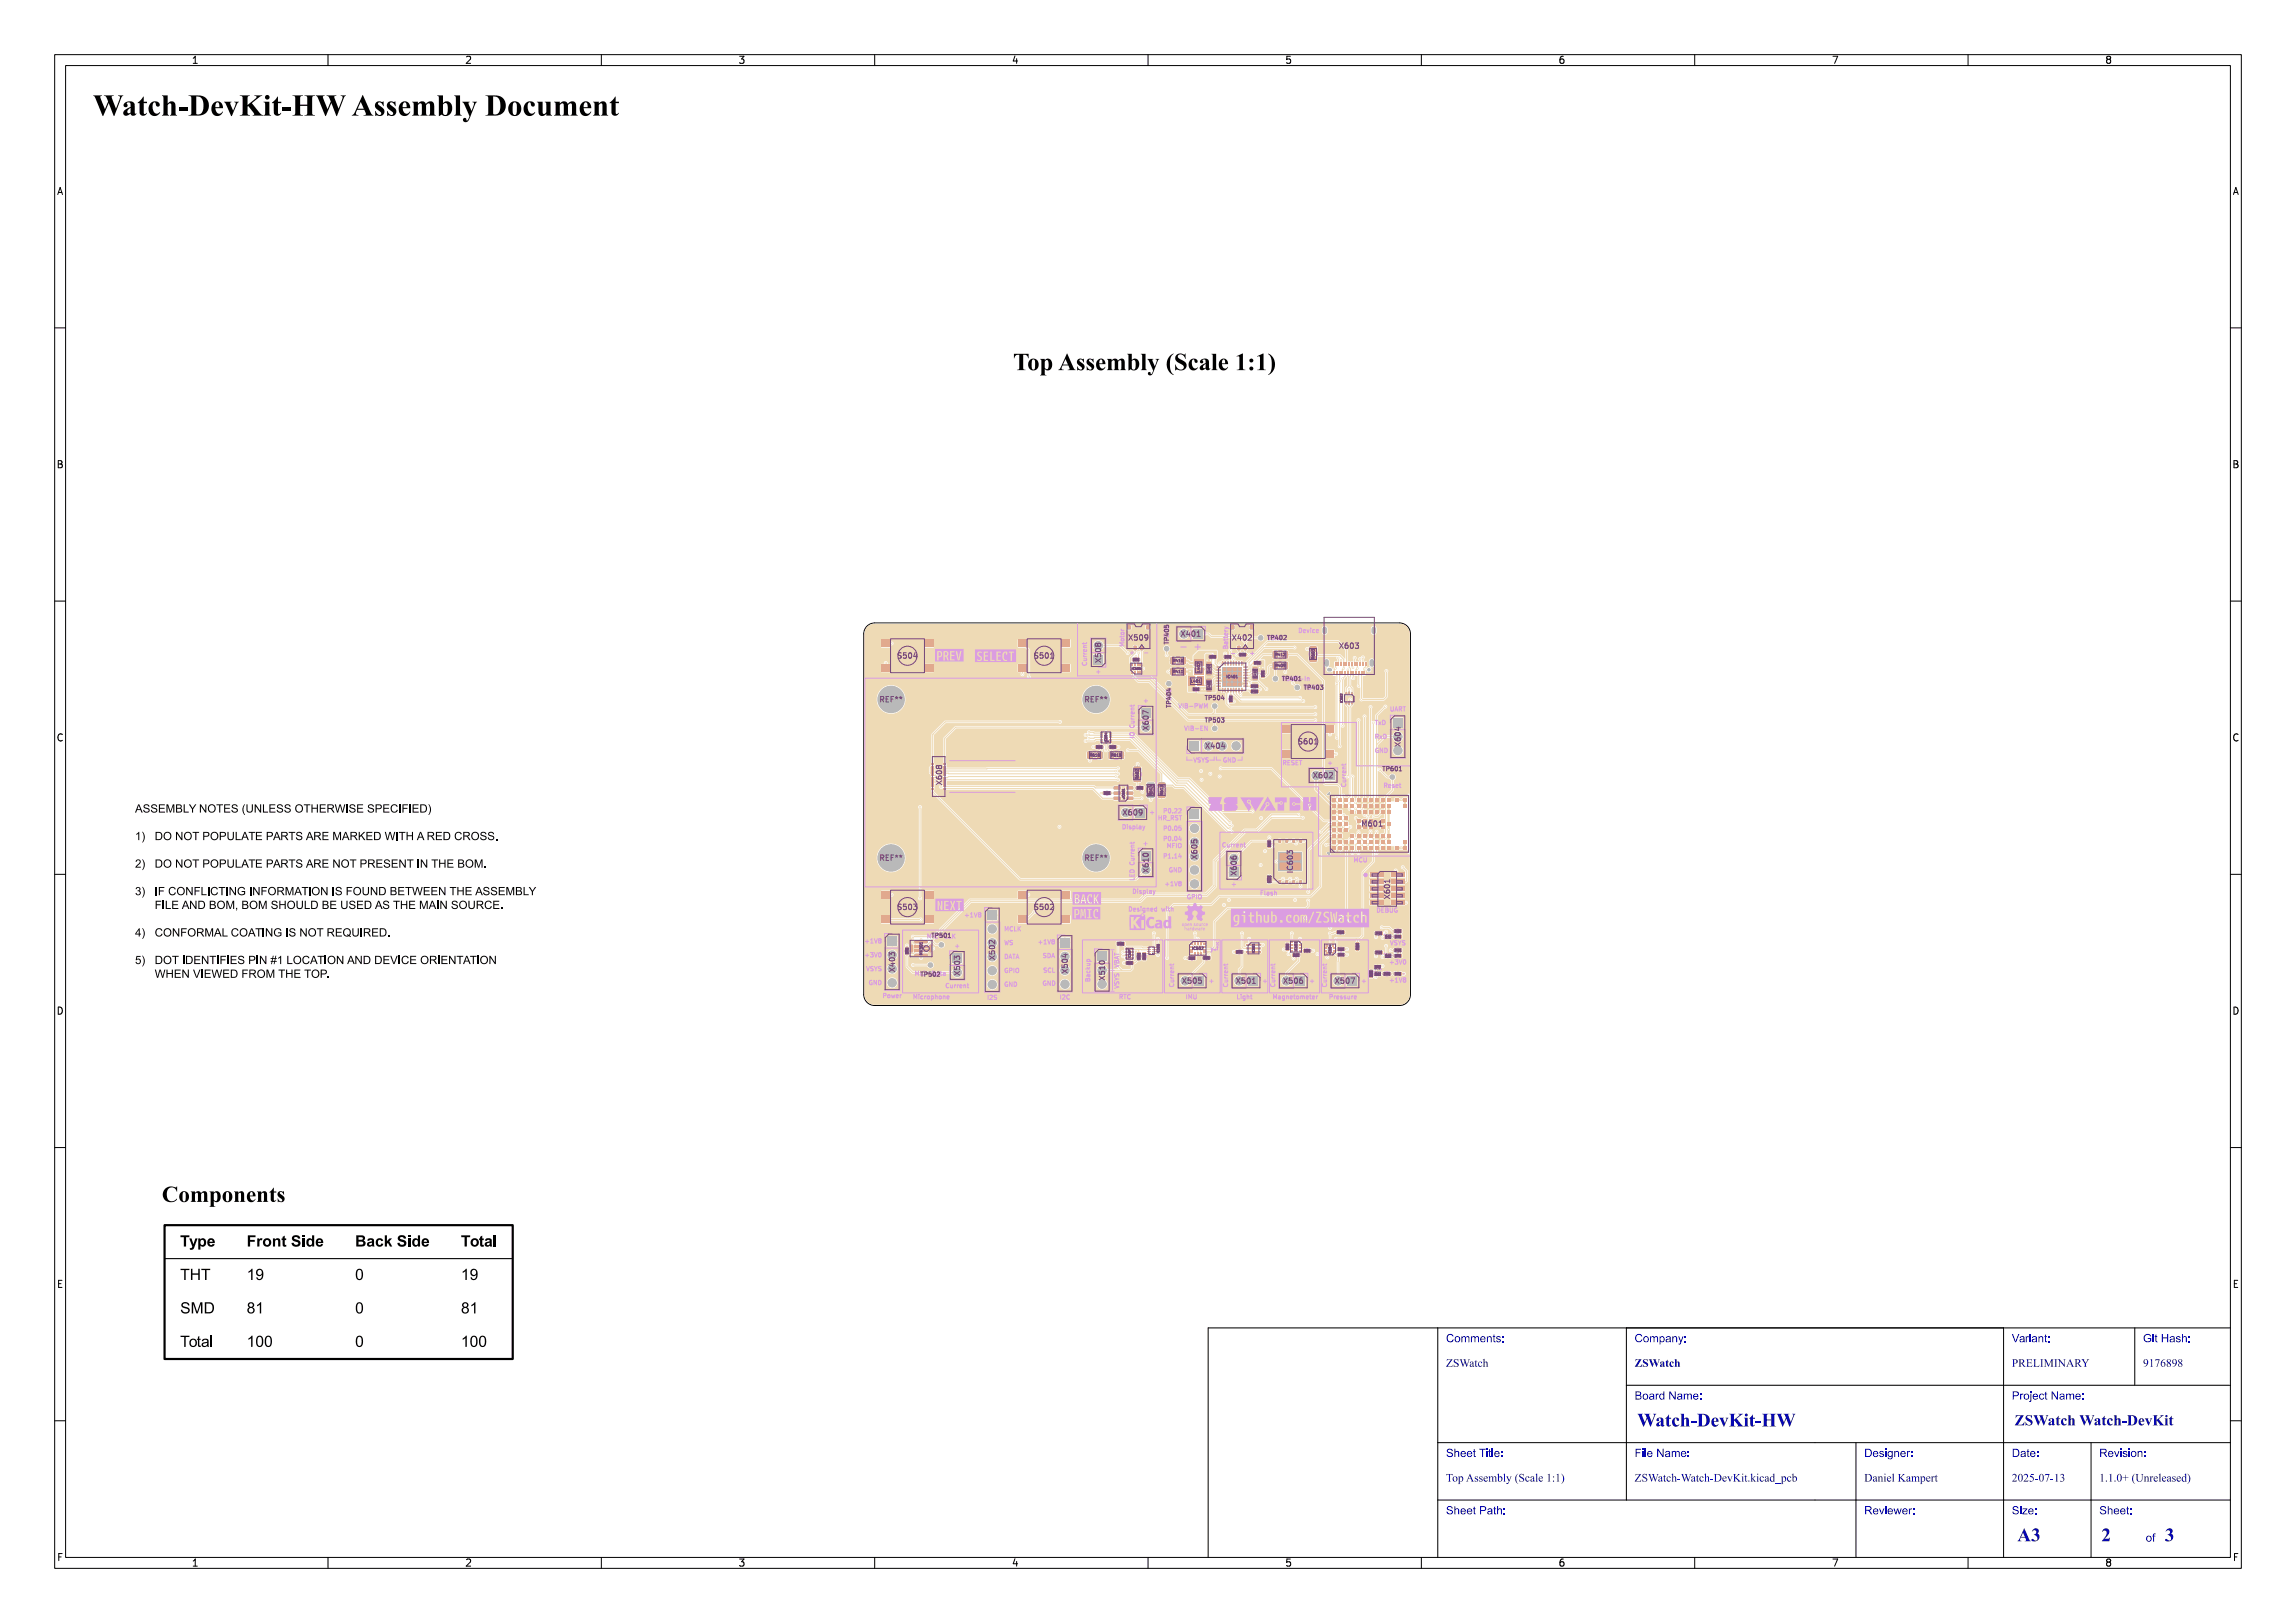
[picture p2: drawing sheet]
<svg xmlns="http://www.w3.org/2000/svg" width="420mm" height="297mm" viewBox="0 0 420 297" stroke-linecap="round" stroke-linejoin="round" font-family="sans-serif">
<defs><g id="words">
<text font-size="5.3" fill="#fff" x="17" y="21.5">Watch-DevKit-HW Assembly Document</text>
<text font-size="4.3" fill="#fff" x="178.3" y="68">Top Assembly (Scale 1:1)</text>
<g font-size="3.3" fill="#fff">
<text x="299.5" y="261.2">Watch-DevKit-HW</text>
<text x="369" y="282.2">A3</text>
<text x="384.4" y="282.3">2</text>
<text x="396" y="282.3">3</text>
</g>
<text font-size="2.7" fill="#fff" x="368.5" y="261">ZSWatch Watch-DevKit</text>
<g font-size="2" fill="#fff">
<text x="264.5" y="245.7">Comments:</text>
<text x="299" y="245.7">Company:</text>
<text x="368" y="245.7">Variant:</text>
<text x="392" y="245.7">Git Hash:</text>
<text x="264.5" y="250.2">ZSWatch</text>
<text x="299" y="250.2">ZSWatch</text>
<text x="368" y="250.2">PRELIMINARY</text>
<text x="392" y="250.2">9176898</text>
<text x="299" y="256.2">Board Name:</text>
<text x="368" y="256.2">Project Name:</text>
<text x="264.5" y="266.7">Sheet Title:</text>
<text x="299" y="266.7">File Name:</text>
<text x="341" y="266.7">Designer:</text>
<text x="368" y="266.7">Date:</text>
<text x="384" y="266.7">Revision:</text>
<text x="264.5" y="271.2">Top Assembly (Scale 1:1)</text>
<text x="299" y="271.2">ZSWatch-Watch-DevKit.kicad_pcb</text>
<text x="341" y="271.2">Daniel Kampert</text>
<text x="368" y="271.2">2025-07-13</text>
<text x="384" y="271.2">1.1.0+ (Unreleased)</text>
<text x="264.5" y="277.2">Sheet Path:</text>
<text x="341" y="277.2">Reviewer:</text>
<text x="368" y="277.2">Size:</text>
<text x="384" y="277.2">Sheet:</text>
<text x="392.5" y="282.2">of</text>
</g>
<g font-size="1.7" fill="#fff">
<text x="35" y="11.6">1</text>
<text x="85" y="11.6">2</text>
<text x="135" y="11.6">3</text>
<text x="185" y="11.6">4</text>
<text x="235" y="11.6">5</text>
<text x="285" y="11.6">6</text>
<text x="335" y="11.6">7</text>
<text x="385" y="11.6">8</text>
<text x="10.5" y="35.6">A</text>
<text x="408.5" y="35.6">A</text>
<text x="10.5" y="85.6">B</text>
<text x="408.5" y="85.6">B</text>
<text x="218.6" y="118.9">+</text>
<text x="10.5" y="135.6">C</text>
<text x="408.5" y="135.6">C</text>
<text x="10.5" y="185.6">D</text>
<text x="408.5" y="185.6">D</text>
<text x="10.5" y="235.6">E</text>
<text x="408.5" y="235.6">E</text>
<text x="10.5" y="285.6">F</text>
<text x="35" y="286.7">1</text>
<text x="85" y="286.7">2</text>
<text x="135" y="286.7">3</text>
<text x="185" y="286.7">4</text>
<text x="235" y="286.7">5</text>
<text x="285" y="286.7">6</text>
<text x="335" y="286.7">7</text>
<text x="385" y="286.7">8</text>
<text x="408.5" y="285.6">F</text>
</g>
<g font-size="1.3" fill="#fff">
<text x="206.6" y="117.2">X509</text>
<text x="216.2" y="116.5">X401</text>
<text x="225.6" y="117.2">X402</text>
<text x="245.2" y="118.7">X603</text>
<text x="164.4" y="120.5">S504</text>
<text x="189.4" y="120.5">S501</text>
<text x="201.4" y="121" transform="rotate(-90 201.4 121)">X508</text>
<text x="161" y="128.5">REF**</text>
<text x="198.5" y="128.5">REF**</text>
<text x="210.1" y="133.4" transform="rotate(-90 210.1 133.4)">X607</text>
<text x="220.7" y="137">X404</text>
<text x="237.7" y="136.2">S601</text>
<text x="256.2" y="136.4" transform="rotate(-90 256.2 136.4)">X604</text>
<text x="172.3" y="143.4" transform="rotate(-90 172.3 143.4)">X608</text>
<text x="240.4" y="142.4">X602</text>
<text x="205.6" y="149.2">X609</text>
<text x="249.4" y="151.2">M601</text>
<text x="161" y="157.5">REF**</text>
<text x="198.5" y="157.5">REF**</text>
<text x="210.1" y="159.5" transform="rotate(-90 210.1 159.5)">X610</text>
<text x="219" y="157" transform="rotate(-90 219 157)">X605</text>
<text x="226.2" y="160" transform="rotate(-90 226.2 160)">X606</text>
<text x="236.5" y="159.7" transform="rotate(-90 236.5 159.7)">IC603</text>
<text x="164.4" y="166.5">S503</text>
<text x="189.4" y="166.5">S502</text>
<text x="254.2" y="164.3" transform="rotate(-90 254.2 164.3)">X601</text>
<text x="163.7" y="177.6" transform="rotate(-90 163.7 177.6)">X403</text>
<text x="175.6" y="178.3" transform="rotate(-90 175.6 178.3)">X503</text>
<text x="182" y="175.4" transform="rotate(-90 182 175.4)">X502</text>
<text x="195.3" y="177.9" transform="rotate(-90 195.3 177.9)">X504</text>
<text x="202.1" y="179.2" transform="rotate(-90 202.1 179.2)">X510</text>
<text x="216.5" y="180">X505</text>
<text x="226.3" y="180">X501</text>
<text x="235" y="180">X506</text>
<text x="244.4" y="180">X507</text>
</g>
<g font-size="1.1" fill="#fff">
<text x="205.6" y="118.3" transform="rotate(-90 205.6 118.3)">Motor</text>
<text x="206.5" y="119.9">+</text>
<text x="213.8" y="117.7" transform="rotate(-90 213.8 117.7)">TP405</text>
<text x="213.8" y="117.4" transform="rotate(-90 213.8 117.4)">+3V0</text>
<text x="224.6" y="118.9" transform="rotate(-90 224.6 118.9)">Battery</text>
<text x="225" y="120">-</text>
<text x="228.5" y="120">+</text>
<text x="231.9" y="117.1">VBAT</text>
<text x="232" y="117.1">TP402</text>
<text x="237.5" y="115.8">Device</text>
<text x="198.8" y="121.9" transform="rotate(-90 198.8 121.9)">Current</text>
<text x="200.6" y="123.3">+</text>
<text x="234.4" y="124.6">VBUS-In</text>
<text x="234.7" y="124.6">TP401</text>
<text x="209.3" y="128.6">+</text>
<text x="214.2" y="129.3" transform="rotate(-90 214.2 129.3)">TP404</text>
<text x="214.2" y="129" transform="rotate(-90 214.2 129)">+1V8</text>
<text x="216.6" y="129.6">VIB-PWM</text>
<text x="220.6" y="128.1">TP504</text>
<text x="238.4" y="126.2">VSYS</text>
<text x="238.7" y="126.2">TP403</text>
<text x="254.4" y="130.2">UART</text>
<text x="207.5" y="135.2" transform="rotate(-90 207.5 135.2)">IO Current</text>
<text x="217.3" y="133.7">VIB-EN</text>
<text x="220.6" y="132.2">TP503</text>
<text x="251.4" y="132.6">TxD</text>
<text x="251.4" y="137.7">GND</text>
<text x="251.4" y="135.2">RxD</text>
<text x="218.2" y="139.5">VSYS</text>
<text x="223.6" y="139.5">GND</text>
<text x="234.8" y="140">RESET</text>
<text x="243" y="140">+</text>
<text x="253.1" y="141.1">TP601</text>
<text x="210.4" y="148.4" transform="rotate(90 210.4 148.4)">+</text>
<text x="213.1" y="148.8">P0.22</text>
<text x="246.2" y="144.1" transform="rotate(-90 246.2 144.1)">Current</text>
<text x="253.1" y="144.1">Reset</text>
<text x="205.1" y="151.7">Display</text>
<text x="209.2" y="154.1" transform="rotate(90 209.2 154.1)">+</text>
<text x="212.5" y="150.1">HR_RST</text>
<text x="213.1" y="152">P0.05</text>
<text x="213.1" y="153.9">P0.04</text>
<text x="213.7" y="155.2">MFIO</text>
<text x="223.5" y="155">Current</text>
<text x="207.5" y="161.1" transform="rotate(-90 207.5 161.1)">LED Current</text>
<text x="213.1" y="157.1">P1.14</text>
<text x="214.4" y="159.6">GND</text>
<text x="247.5" y="157.8">MCU</text>
<text x="176.3" y="167.9">+1V8</text>
<text x="206.5" y="166.8">Designed with</text>
<text x="207" y="163.6">Display</text>
<text x="213.7" y="162.1">+1V8</text>
<text x="217.2" y="164.5">GPIO</text>
<text x="225.4" y="162.2">+</text>
<text x="230.4" y="163.9">Flash</text>
<text x="252.1" y="167">DEBUG</text>
<text x="158.8" y="172.6">+1V8</text>
<text x="170" y="171.7">MIC-CLK</text>
<text x="170.6" y="171.6">TP501</text>
<text x="174.8" y="173.5">+</text>
<text x="183.6" y="170.4">MCLK</text>
<text x="183.6" y="172.9">WS</text>
<text x="190.5" y="172.8">+1V8</text>
<text x="221.4" y="174">y</text>
<text x="222.4" y="173">x</text>
<text x="254.4" y="173">VSYS</text>
<text x="158.8" y="177.7">VSYS</text>
<text x="158.8" y="175.2">+3V0</text>
<text x="167.6" y="178.5">MIC-Data</text>
<text x="168.6" y="178.7">TP502</text>
<text x="183.6" y="175.5">DATA</text>
<text x="183.6" y="178">GPIO</text>
<text x="190.7" y="175.3">SDA</text>
<text x="191.2" y="178">SCL</text>
<text x="199.4" y="179.5" transform="rotate(-90 199.4 179.5)">Backup</text>
<text x="204.7" y="177" transform="rotate(-90 204.7 177)">VBAT</text>
<text x="221.3" y="179.9">+</text>
<text x="231.1" y="179.9">+</text>
<text x="239.7" y="179.9">+</text>
<text x="249.2" y="179.9">+</text>
<text x="254.4" y="176.5">+3V0</text>
<text x="254.4" y="179.8">+1V8</text>
<text x="159.5" y="180.2">GND</text>
<text x="161.6" y="182.6">Power</text>
<text x="166.9" y="182.9">Microphone</text>
<text x="172.9" y="180.8">Current</text>
<text x="180.5" y="182.9">I2S</text>
<text x="183.6" y="180.5">GND</text>
<text x="190.6" y="180.3">GND</text>
<text x="193.8" y="182.9">I2C</text>
<text x="204.6" y="182.9">RTC</text>
<text x="204.7" y="180.8" transform="rotate(-90 204.7 180.8)">VSYS</text>
<text x="214.7" y="180.7" transform="rotate(-90 214.7 180.7)">Current</text>
<text x="216.8" y="182.9">IMU</text>
<text x="224.6" y="180.7" transform="rotate(-90 224.6 180.7)">Current</text>
<text x="226.1" y="182.9">Light</text>
<text x="232.7" y="182.9">Magnetometer</text>
<text x="233.2" y="180.7" transform="rotate(-90 233.2 180.7)">Current</text>
<text x="242.7" y="180.7" transform="rotate(-90 242.7 180.7)">Current</text>
<text x="243" y="182.9">Pressure</text>
</g>
<g font-size=".7" fill="#fff">
<text x="214.7" y="123.1">R411</text>
<text x="214.7" y="121.1">R410</text>
<text x="217.9" y="124.9">L401</text>
<text x="219.5" y="122.9" transform="rotate(-90 219.5 122.9)">L402</text>
<text x="224.4" y="124.1">IC401</text>
<text x="233.4" y="120">R412</text>
<text x="233.4" y="122">R409</text>
<text x="240.4" y="120.5" transform="rotate(-90 240.4 120.5)">R603</text>
<text x="199.5" y="138.4">R616</text>
<text x="203.4" y="138.4">R615</text>
<text x="208.3" y="142.5" transform="rotate(-90 208.3 142.5)">R602</text>
<text x="210.7" y="145.4" transform="rotate(-90 210.7 145.4)">R614</text>
<text x="212.7" y="145.4" transform="rotate(-90 212.7 145.4)">R613</text>
<text x="218.1" y="173.8">IC502</text>
<text x="168.7" y="174.6" transform="rotate(-90 168.7 174.6)">MK501</text>
</g>
<g font-size=".5" fill="#fff">
<text x="207" y="122.5">IC505</text>
<text x="221.4" y="123" transform="rotate(-90 221.4 123)">C407</text>
<text x="229.8" y="123.9" transform="rotate(-90 229.8 123.9)">C410</text>
<text x="221.4" y="126.1" transform="rotate(-90 221.4 126.1)">C409</text>
<text x="245.6" y="128.6" transform="rotate(-90 245.6 128.6)">IC602</text>
<text x="202.5" y="135.8" transform="rotate(-90 202.5 135.8)">IC604</text>
<text x="205.7" y="145.9" transform="rotate(-90 205.7 145.9)">IC601</text>
<text x="206.8" y="175.3" transform="rotate(-90 206.8 175.3)">IC507</text>
<text x="212.1" y="174.4" transform="rotate(-90 212.1 174.4)">IC506</text>
<text x="229.5" y="174.4" transform="rotate(-90 229.5 174.4)">IC501</text>
<text x="237.3" y="174" transform="rotate(-90 237.3 174)">IC503</text>
<text x="243.5" y="174.6" transform="rotate(-90 243.5 174.6)">IC504</text>
</g>
<g font-size=".3" fill="#fff">
<text x="226.9" y="119.9">C403</text>
<text x="207.4" y="120.8">C510</text>
<text x="221.4" y="120.3">C408</text>
<text x="224.2" y="120.3">C404</text>
<text x="229.1" y="125.7">R407</text>
<text x="229.6" y="121.4">C405</text>
<text x="231.1" y="123.7" transform="rotate(-90 231.1 123.7)">C401</text>
<text x="218.4" y="126.3">C406</text>
<text x="225.3" y="128.3" transform="rotate(-90 225.3 128.3)">C402</text>
<text x="229.1" y="126.7">R408</text>
<text x="200.7" y="136.8">C604</text>
<text x="203.1" y="136.8">C603</text>
<text x="202.1" y="145.3">R601</text>
<text x="208.1" y="144.3">C601</text>
<text x="232.3" y="154.8" transform="rotate(-90 232.3 154.8)">C602</text>
<text x="232.3" y="161.3" transform="rotate(-90 232.3 161.3)">R612</text>
<text x="204.6" y="172.8">R505</text>
<text x="235.6" y="173.7" transform="rotate(-90 235.6 173.7)">C505</text>
<text x="244.8" y="170.7">R502</text>
<text x="244.9" y="173.8">C508</text>
<text x="248.4" y="173.6" transform="rotate(-90 248.4 173.6)">R501</text>
<text x="251.8" y="170.9">R402</text>
<text x="253.6" y="171.5">Q403</text>
<text x="255.3" y="170.5">R405</text>
<text x="255.3" y="171.5">D402</text>
<text x="166" y="174.4" transform="rotate(-90 166 174.4)">C502</text>
<text x="206.2" y="176.3">C511</text>
<text x="208.4" y="175.4" transform="rotate(-90 208.4 175.4)">R504</text>
<text x="217.6" y="175.5">C503</text>
<text x="220.3" y="175.4">C504</text>
<text x="226.3" y="174.3">C501</text>
<text x="236.7" y="174.9">C507</text>
<text x="238.7" y="174.1">C506</text>
<text x="244.9" y="174.8">C509</text>
<text x="250.9" y="178.6" transform="rotate(-90 250.9 178.6)">R403</text>
<text x="251.7" y="178.3">Q404</text>
<text x="251.7" y="177.1">Q401</text>
<text x="251.8" y="174.4">R401</text>
<text x="253.3" y="178.3">R406</text>
<text x="253.6" y="175">Q402</text>
<text x="255.3" y="174">R404</text>
<text x="255.3" y="175">D401</text>
<text x="255.3" y="178.3">D403</text>
</g>
</g></defs>
<path d="M158.6 114.6l.9-.5 .5-.1h96a2 2 0 0 1 2 2v66a2 2 0 0 1-2 2h-96a2 2 0 0 1-2-2v-66l.1-.5z" fill="none" stroke="#000" stroke-width=".18"/>
<g fill="#eedab5" stroke="#eedab5" stroke-width=".18">
<path d="M242.8 145.4l.4-.4v.4z"/>
<path d="M242.8 156.1h.4v.4z"/>
</g>
<g fill="#eedab5">
<path d="M224.8 119.9h.5v.6h-.5z" fill-rule="evenodd"/>
<path d="M223.9 119.9h.4v.6h-.4z" fill-rule="evenodd"/>
<path d="M234.7 121.2l.7-.1 .2 .2v.9l-.1 .3h-.7l-.2-.2z" fill-rule="evenodd"/>
<path d="M232.8 121.2l.7-.1 .3 .2v.9l-.2 .3h-.6l-.2-.2z" fill-rule="evenodd"/>
<path d="M254.1 171.1h.3v.6h-.3z" fill-rule="evenodd"/>
<path d="M253.4 171.1h.3v.2h-.3z" fill-rule="evenodd"/>
<path d="M253.4 171.5h.3v.2h-.3z" fill-rule="evenodd"/>
<path d="M202.8 137.6l.7-.1 .3 .2v.9l-.2 .3h-.6l-.2-.2z" fill-rule="evenodd"/>
<path d="M204.7 137.6l.7-.1 .2 .2v.9l-.1 .3h-.7l-.2-.2z" fill-rule="evenodd"/>
<path d="M247.2 126.7h.3v.5l-.3-.1z" fill-rule="evenodd"/>
<path d="M246.7 126.6h.2v.6l-.2-.1z" fill-rule="evenodd"/>
<path d="M246.1 126.7h.3v.5l-.3-.1z" fill-rule="evenodd"/>
<path d="M246.1 128.4h.3v.5l-.3-.1z" fill-rule="evenodd"/>
<path d="M246.7 128.4h.2v.6h-.2z" fill-rule="evenodd"/>
<path d="M247.2 128.4h.3v.5l-.3-.1z" fill-rule="evenodd"/>
<path d="M250.5 178.5h.6v.4h-.6z" fill-rule="evenodd"/>
<path d="M250.5 177.5h.6v.4h-.6z" fill-rule="evenodd"/>
<path d="M161.3 163.1h1.5v1.3h-1.5z" fill-rule="evenodd"/>
<path d="M161.3 167.6h1.5v1.3h-1.5z" fill-rule="evenodd"/>
<path d="M169.2 163.1h1.5v1.3h-1.5z" fill-rule="evenodd"/>
<path d="M169.2 167.6h1.5v1.3h-1.5z" fill-rule="evenodd"/>
<path d="M200 119.8h1.8v1.7h-1.8z" fill-rule="evenodd"/>
<path d="M161.3 117.1h1.5v1.3h-1.5z" fill-rule="evenodd"/>
<path d="M161.3 121.6h1.5v1.3h-1.5z" fill-rule="evenodd"/>
<path d="M169.2 117.1h1.5v1.3h-1.5z" fill-rule="evenodd"/>
<path d="M169.2 121.6h1.5v1.3h-1.5z" fill-rule="evenodd"/>
<path d="M211.9 143.2h1.1l.2 .2v.6l-.3 .2h-.9l-.2-.3z" fill-rule="evenodd"/>
<path d="M211.9 145.1l1.1-.1 .2 .2v.7l-.3 .1h-.9l-.2-.2z" fill-rule="evenodd"/>
<path d="M250.6 159.8h2.4v.7h-2.4z" fill-rule="evenodd"/>
<path d="M254.5 159.8h2.4v.7h-2.4z" fill-rule="evenodd"/>
<path d="M250.6 161h2.4v.8h-2.4z" fill-rule="evenodd"/>
<path d="M254.5 161h2.4v.8h-2.4z" fill-rule="evenodd"/>
<path d="M250.6 162.3h2.4v.7h-2.4z" fill-rule="evenodd"/>
<path d="M254.5 162.3h2.4v.7h-2.4z" fill-rule="evenodd"/>
<path d="M250.6 163.6h2.4v.7h-2.4z" fill-rule="evenodd"/>
<path d="M254.5 163.6h2.4v.7h-2.4z" fill-rule="evenodd"/>
<path d="M250.6 164.8h2.4v.8h-2.4z" fill-rule="evenodd"/>
<path d="M254.5 164.8h2.4v.8h-2.4z" fill-rule="evenodd"/>
<path d="M222.6 122h.7v.2h-.7z" fill-rule="evenodd"/>
<path d="M222.6 122.5h.7v.2h-.7z" fill-rule="evenodd"/>
<path d="M222.6 123h.7v.2h-.7z" fill-rule="evenodd"/>
<path d="M222.6 123.5h.7v.2h-.7z" fill-rule="evenodd"/>
<path d="M222.6 124h.7v.2h-.7z" fill-rule="evenodd"/>
<path d="M222.6 124.5h.7v.2h-.7z" fill-rule="evenodd"/>
<path d="M222.6 125h.7v.2h-.7z" fill-rule="evenodd"/>
<path d="M222.6 125.5h.7v.2h-.7z" fill-rule="evenodd"/>
<path d="M223.5 125.9h.3l-.1 .8-.2-.1z" fill-rule="evenodd"/>
<path d="M224 125.9h.3l-.1 .8-.2-.1z" fill-rule="evenodd"/>
<path d="M224.5 125.9h.3l-.1 .8-.2-.1z" fill-rule="evenodd"/>
<path d="M225 125.9h.3l-.1 .8-.2-.1z" fill-rule="evenodd"/>
<path d="M225.5 125.9h.3l-.1 .8-.2-.1z" fill-rule="evenodd"/>
<path d="M226 125.9h.3l-.1 .8-.2-.1z" fill-rule="evenodd"/>
<path d="M226.5 125.9h.3l-.1 .8-.2-.1z" fill-rule="evenodd"/>
<path d="M227 125.9h.3l-.1 .8-.2-.1z" fill-rule="evenodd"/>
<path d="M227.5 125.5h.7v.2h-.7z" fill-rule="evenodd"/>
<path d="M227.5 125h.7v.2h-.7z" fill-rule="evenodd"/>
<path d="M227.5 124.5h.7v.2h-.7z" fill-rule="evenodd"/>
<path d="M227.5 124h.7v.2h-.7z" fill-rule="evenodd"/>
<path d="M227.5 123.5h.7v.2h-.7z" fill-rule="evenodd"/>
<path d="M227.5 123h.7v.2h-.7z" fill-rule="evenodd"/>
<path d="M227.5 122.5h.7v.2h-.7z" fill-rule="evenodd"/>
<path d="M227.5 122h.7v.2h-.7z" fill-rule="evenodd"/>
<path d="M227 121h.3l-.1 .8-.2-.1z" fill-rule="evenodd"/>
<path d="M226.5 121h.3l-.1 .8-.2-.1z" fill-rule="evenodd"/>
<path d="M226 121h.3l-.1 .8-.2-.1z" fill-rule="evenodd"/>
<path d="M225.5 121h.3l-.1 .8-.2-.1z" fill-rule="evenodd"/>
<path d="M225 121h.3l-.1 .8-.2-.1z" fill-rule="evenodd"/>
<path d="M224.5 121h.3l-.1 .8-.2-.1z" fill-rule="evenodd"/>
<path d="M224 121h.3l-.1 .8-.2-.1z" fill-rule="evenodd"/>
<path d="M223.5 121h.3l-.1 .8-.2-.1z" fill-rule="evenodd"/>
<path d="M223.6 122h3.6v3.6h-3.6z" fill-rule="evenodd"/>
<path d="M174.3 174.6h1.7v1.6h-1.7z" fill-rule="evenodd"/>
<path d="M208.6 118.2h.5v.8l-.5-.1z" fill-rule="evenodd"/>
<path d="M207.4 118.2h.5v.8l-.5-.1z" fill-rule="evenodd"/>
<path d="M209.7 114.5h.6v.6h-.6z" fill-rule="evenodd"/>
<path d="M206.2 114.5h.6v.6h-.6z" fill-rule="evenodd"/>
<path d="M227.9 172.8l1.1-.1 .1 .3h-1.1z" fill-rule="evenodd"/>
<path d="M227.9 173.4h1.1l.1 .2-1.1 .1z" fill-rule="evenodd"/>
<path d="M227.9 174.1h1.1l.1 .2h-1.1z" fill-rule="evenodd"/>
<path d="M229.5 174.1h1.1l.1 .2h-1.2z" fill-rule="evenodd"/>
<path d="M229.5 173.4h1.1l.1 .3h-1.2z" fill-rule="evenodd"/>
<path d="M229.5 172.8l1.1-.1 .1 .3h-1.1z" fill-rule="evenodd"/>
<path d="M208.7 155.7h1.7v1.8h-1.7z" fill-rule="evenodd"/>
<path d="M162.3 171.4h1.7v1.7h-1.7z" fill-rule="evenodd"/>
<path d="M227.5 119.5h.5v.6h-.5z" fill-rule="evenodd"/>
<path d="M226.6 119.5h.5v.6h-.5z" fill-rule="evenodd"/>
<path d="M194 171.6h1.6v1.7h-1.6z" fill-rule="evenodd"/>
<path d="M224.9 158.8h1.6v1.7h-1.6z" fill-rule="evenodd"/>
<path d="M207 122.8h.2v.5h-.2z" fill-rule="evenodd"/>
<path d="M207.5 122.8h.2v.5h-.2z" fill-rule="evenodd"/>
<path d="M208 122.8h.2v.5h-.2z" fill-rule="evenodd"/>
<path d="M208.5 122.8h.2v.5h-.2z" fill-rule="evenodd"/>
<path d="M208.3 122.2h.6v.3h-.6z" fill-rule="evenodd"/>
<path d="M208.5 121.3h.2v.6h-.2z" fill-rule="evenodd"/>
<path d="M208 121.3h.2v.6h-.2z" fill-rule="evenodd"/>
<path d="M207.5 121.3h.2v.6h-.2z" fill-rule="evenodd"/>
<path d="M207 121.3h.2v.6h-.2z" fill-rule="evenodd"/>
<path d="M206.9 122.2h.5v.3h-.5z" fill-rule="evenodd"/>
<path d="M218.2 115.2h1.7v1.6h-1.7z" fill-rule="evenodd"/>
<path d="M228.4 178.7h1.6v1.6h-1.6z" fill-rule="evenodd"/>
<path d="M180.6 166.6h1.8v1.7h-1.8z" fill-rule="evenodd"/>
<path d="M237 178.7h1.7v1.6h-1.7z" fill-rule="evenodd"/>
<path d="M235.2 172.6h.6v.4h-.6z" fill-rule="evenodd"/>
<path d="M235.2 173.5h.6v.5h-.6z" fill-rule="evenodd"/>
<path d="M208 174.3h.6v.4h-.6z" fill-rule="evenodd"/>
<path d="M208 175.3h.6v.4h-.6z" fill-rule="evenodd"/>
<path d="M208.7 129.7h1.7v1.7h-1.7z" fill-rule="evenodd"/>
<path d="M256 170.1h.4v.6h-.4z" fill-rule="evenodd"/>
<path d="M255 170.1h.4v.6h-.4z" fill-rule="evenodd"/>
<path d="M229.3 121h.5v.6h-.5z" fill-rule="evenodd"/>
<path d="M230.2 121h.5v.6h-.5z" fill-rule="evenodd"/>
<path d="M206.9 176h.4v.5h-.4z" fill-rule="evenodd"/>
<path d="M205.9 176h.5v.5h-.5z" fill-rule="evenodd"/>
<path d="M233.9 161.1h.4v.6h-.4z" fill-rule="evenodd"/>
<path d="M235.1 161.1h.5v.6h-.5z" fill-rule="evenodd"/>
<path d="M236.4 161.1h.4v.6h-.4z" fill-rule="evenodd"/>
<path d="M237.7 161.1h.4v.6h-.4z" fill-rule="evenodd"/>
<path d="M237.7 153.6h.4v.6h-.4z" fill-rule="evenodd"/>
<path d="M236.4 153.6h.4v.6h-.4z" fill-rule="evenodd"/>
<path d="M235.1 153.6h.5v.6h-.5z" fill-rule="evenodd"/>
<path d="M233.9 153.6h.4v.6h-.4z" fill-rule="evenodd"/>
<path d="M233.8 155.9h4.3v3.4h-4.3z" fill-rule="evenodd"/>
<path d="M210.8 174.4h.6v.2h-.6z" fill-rule="evenodd"/>
<path d="M210.8 174.1h.6v.1h-.6z" fill-rule="evenodd"/>
<path d="M210.8 173.7h.6v.2h-.6z" fill-rule="evenodd"/>
<path d="M210.8 173.4h.6v.1h-.6z" fill-rule="evenodd"/>
<path d="M209.9 173.4h.7v.1h-.7z" fill-rule="evenodd"/>
<path d="M209.9 173.7h.7v.2h-.7z" fill-rule="evenodd"/>
<path d="M209.9 174.1h.7v.1h-.7z" fill-rule="evenodd"/>
<path d="M209.9 174.4h.7v.2h-.7z" fill-rule="evenodd"/>
<path d="M231.9 154.6h.5v.5h-.5z" fill-rule="evenodd"/>
<path d="M231.9 153.7h.5v.5h-.5z" fill-rule="evenodd"/>
<path d="M218.5 178.7h1.7v1.6h-1.7z" fill-rule="evenodd"/>
<path d="M167.3 172.9h1v.5h-1z" fill-rule="evenodd"/>
<path d="M168.7 172.9h.9v.5h-.9z" fill-rule="evenodd"/>
<path d="M168.7 173.8h.9v.4h-.9z" fill-rule="evenodd"/>
<path d="M167.3 173.8h1v.4h-1z" fill-rule="evenodd"/>
<path d="M166.6 172.9l.3 .1v1.1l-.1 .1h-.2z" fill-rule="evenodd"/>
<path d="M167.3 172.2h2.3v.2l-.1 .1h-2.1z" fill-rule="evenodd"/>
<path d="M170 173l.4-.1v1.3l-.4-.1z" fill-rule="evenodd"/>
<path d="M167.3 174.7l.1-.1h2.1l.1 .4h-2.3z" fill-rule="evenodd"/>
<path d="M254.9 131.4h1.6v1.7h-1.6z" fill-rule="evenodd"/>
<path d="M214.1 120.3l.7-.1 .3 .2v.9l-.2 .3h-.6l-.2-.2z" fill-rule="evenodd"/>
<path d="M216 120.3l.7-.1 .2 .2v.9l-.1 .3h-.7l-.2-.2z" fill-rule="evenodd"/>
<path d="M248 172.5h.6v.4h-.6z" fill-rule="evenodd"/>
<path d="M248 173.5h.6v.4h-.6z" fill-rule="evenodd"/>
<path d="M200.7 137.6l.7-.1 .3 .2v.9l-.2 .3h-.6l-.2-.2z" fill-rule="evenodd"/>
<path d="M198.9 137.6l.7-.1 .3 .2v.9l-.2 .3h-.6l-.2-.2z" fill-rule="evenodd"/>
<path d="M229.8 126.3h.4v.5h-.4z" fill-rule="evenodd"/>
<path d="M228.7 126.3h.5v.5h-.5z" fill-rule="evenodd"/>
<path d="M227.5 118.2h.6l-.1 .8-.5-.1z" fill-rule="evenodd"/>
<path d="M226.3 118.2h.6l-.1 .8-.5-.1z" fill-rule="evenodd"/>
<path d="M228.7 114.5h.5v.6h-.5z" fill-rule="evenodd"/>
<path d="M225.2 114.5h.5v.6h-.5z" fill-rule="evenodd"/>
<path d="M218.3 175.1h.4v.5h-.4z" fill-rule="evenodd"/>
<path d="M217.3 175.1h.5v.5h-.5z" fill-rule="evenodd"/>
<path d="M205.8 173.6h.7v.3h-.7z" fill-rule="evenodd"/>
<path d="M205.8 174.1h.7v.3h-.7z" fill-rule="evenodd"/>
<path d="M205.8 174.7h.7v.2h-.7z" fill-rule="evenodd"/>
<path d="M205.8 175.2h.7v.3h-.7z" fill-rule="evenodd"/>
<path d="M206.8 175.2h.7v.3h-.7z" fill-rule="evenodd"/>
<path d="M206.8 174.7h.7v.2h-.7z" fill-rule="evenodd"/>
<path d="M206.8 174.1h.7v.3h-.7z" fill-rule="evenodd"/>
<path d="M206.8 173.6h.7v.3h-.7z" fill-rule="evenodd"/>
<path d="M246.4 178.7h1.8v1.6h-1.8z" fill-rule="evenodd"/>
<path d="M243.9 173.9h.3v.3h-.3z" fill-rule="evenodd"/>
<path d="M243.9 173.4h.3v.3h-.3z" fill-rule="evenodd"/>
<path d="M243.6 172.8h.4v.4h-.4z" fill-rule="evenodd"/>
<path d="M243.1 172.8h.3v.4h-.3z" fill-rule="evenodd"/>
<path d="M242.7 172.8h.2v.4h-.2z" fill-rule="evenodd"/>
<path d="M242.4 173.4h.3v.3h-.3z" fill-rule="evenodd"/>
<path d="M242.4 173.9h.3v.3h-.3z" fill-rule="evenodd"/>
<path d="M242.7 174.3h.2v.4h-.2z" fill-rule="evenodd"/>
<path d="M243.1 174.3h.3v.4h-.3z" fill-rule="evenodd"/>
<path d="M243.6 174.3h.4v.4h-.4z" fill-rule="evenodd"/>
<path d="M208 120.4h.5v.6h-.5z" fill-rule="evenodd"/>
<path d="M207.1 120.4h.5v.6h-.5z" fill-rule="evenodd"/>
<path d="M255.9 177.9h.5v.6h-.5z" fill-rule="evenodd"/>
<path d="M255 177.9h.5v.6h-.5z" fill-rule="evenodd"/>
<path d="M205.3 172.4h.4v.6h-.4z" fill-rule="evenodd"/>
<path d="M204.3 172.4h.4v.6h-.4z" fill-rule="evenodd"/>
<path d="M249.4 122.9h.3v.7h-.3z" fill-rule="evenodd"/>
<path d="M248.9 122.9h.3v.7h-.3z" fill-rule="evenodd"/>
<path d="M248.4 122.9h.3v.7h-.3z" fill-rule="evenodd"/>
<path d="M247.9 122.9h.3v.7h-.3z" fill-rule="evenodd"/>
<path d="M247.4 122.9h.3v.7h-.3z" fill-rule="evenodd"/>
<path d="M246.9 122.9h.3v.7h-.3z" fill-rule="evenodd"/>
<path d="M246.4 122.9h.3v.7h-.3z" fill-rule="evenodd"/>
<path d="M245.9 122.9h.3v.7h-.3z" fill-rule="evenodd"/>
<path d="M245.4 122.9h.3v.7h-.3z" fill-rule="evenodd"/>
<path d="M244.9 122.9h.3v.7h-.3z" fill-rule="evenodd"/>
<path d="M244.4 122.9h.3v.7h-.3z" fill-rule="evenodd"/>
<path d="M243.9 122.9h.3v.7h-.3z" fill-rule="evenodd"/>
<path d="M244.1 121.2h.4v.7h-.4z" fill-rule="evenodd"/>
<path d="M244.6 121.2h.4v.7h-.4z" fill-rule="evenodd"/>
<path d="M245.2 121.2h.3v.7h-.3z" fill-rule="evenodd"/>
<path d="M245.7 121.2h.2v.7h-.2z" fill-rule="evenodd"/>
<path d="M246.1 121.2h.3v.7h-.3z" fill-rule="evenodd"/>
<path d="M246.6 121.2h.4v.7h-.4z" fill-rule="evenodd"/>
<path d="M247.1 121.2h.4v.7h-.4z" fill-rule="evenodd"/>
<path d="M247.6 121.2h.4v.7h-.4z" fill-rule="evenodd"/>
<path d="M248.2 121.2h.3v.7h-.3z" fill-rule="evenodd"/>
<path d="M248.7 121.2h.2v.7h-.2z" fill-rule="evenodd"/>
<path d="M249.2 121.2h.2v.7h-.2z" fill-rule="evenodd"/>
<path d="M249.6 121.2h.4v.7h-.4z" fill-rule="evenodd"/>
</g>
<g fill="#eedab5">
<circle cx="222.2" cy="129.2" r=".5"/>
<circle cx="200.9" cy="118.2" r=".85"/>
<circle cx="224.4" cy="122.8" r=".25"/>
<circle cx="224.4" cy="123.8" r=".25"/>
<circle cx="224.4" cy="124.8" r=".25"/>
<circle cx="225.4" cy="122.8" r=".25"/>
<circle cx="225.4" cy="123.8" r=".25"/>
<circle cx="225.4" cy="124.8" r=".25"/>
<circle cx="226.4" cy="122.8" r=".25"/>
<circle cx="226.4" cy="123.8" r=".25"/>
<circle cx="226.4" cy="124.8" r=".25"/>
<circle cx="175.1" cy="177.9" r=".85"/>
<circle cx="200.5" cy="157" r="1.45"/>
<circle cx="200.5" cy="157" r="2.5"/>
<circle cx="209.6" cy="159.1" r=".85"/>
<circle cx="163.2" cy="174.8" r=".85"/>
<circle cx="163.2" cy="177.3" r=".85"/>
<circle cx="163.2" cy="179.8" r=".85"/>
<circle cx="194.8" cy="175" r=".85"/>
<circle cx="194.8" cy="177.6" r=".85"/>
<circle cx="194.8" cy="180.1" r=".85"/>
<circle cx="225.7" cy="157.1" r=".85"/>
<circle cx="216.6" cy="116" r=".85"/>
<circle cx="226.7" cy="179.5" r=".85"/>
<circle cx="181.5" cy="170" r=".85"/>
<circle cx="181.5" cy="172.5" r=".85"/>
<circle cx="181.5" cy="175.1" r=".85"/>
<circle cx="181.5" cy="177.6" r=".85"/>
<circle cx="181.5" cy="180.2" r=".85"/>
<circle cx="235.3" cy="179.5" r=".85"/>
<circle cx="209.6" cy="133.1" r=".85"/>
<circle cx="213.8" cy="125.1" r=".5"/>
<circle cx="213.4" cy="118.7" r=".5"/>
<circle cx="216.8" cy="179.5" r=".85"/>
<circle cx="255.7" cy="134.8" r=".85"/>
<circle cx="255.7" cy="137.4" r=".85"/>
<circle cx="244.8" cy="179.5" r=".85"/>
<circle cx="222.2" cy="133.3" r=".5"/>
</g>
<path d="M242.3 115.1v.6M251.3 115.1v.6M242.7 121v.6M250.9 121v.6" fill="none" stroke="#eedab5" stroke-width=".8"/>
<g fill="#eedab5">
<circle cx="254.7" cy="142.2" r=".5"/>
<circle cx="172.2" cy="172.9" r=".5"/>
<circle cx="205.9" cy="148.7" r=".85"/>
<circle cx="221" cy="136.5" r=".85"/>
<circle cx="223.6" cy="136.5" r=".85"/>
<circle cx="226.1" cy="136.5" r=".85"/>
<circle cx="163" cy="157" r="1.45"/>
<circle cx="163" cy="157" r="2.5"/>
<circle cx="200.5" cy="128" r="1.45"/>
<circle cx="200.5" cy="128" r="2.5"/>
<circle cx="170.2" cy="176.6" r=".5"/>
<circle cx="201.6" cy="177.6" r=".85"/>
<circle cx="201.6" cy="180.1" r=".85"/>
<circle cx="218.5" cy="151.6" r=".85"/>
<circle cx="218.5" cy="154.1" r=".85"/>
<circle cx="218.5" cy="156.7" r=".85"/>
<circle cx="218.5" cy="159.2" r=".85"/>
<circle cx="218.5" cy="161.8" r=".85"/>
<circle cx="163" cy="128" r="1.45"/>
<circle cx="163" cy="128" r="2.5"/>
<circle cx="230.6" cy="116.7" r=".5"/>
<circle cx="233.3" cy="124.2" r=".5"/>
<circle cx="237.3" cy="125.8" r=".5"/>
<circle cx="240.8" cy="141.9" r=".85"/>
<circle cx="224.1" cy="119.6" r=".23"/>
<circle cx="202.3" cy="134.6" r=".23"/>
<circle cx="219.6" cy="173.6" r=".22"/>
<circle cx="225.7" cy="128.4" r=".23"/>
<circle cx="168.5" cy="175.3" r=".23"/>
<circle cx="165.9" cy="173" r=".23"/>
<circle cx="252.9" cy="171.6" r=".22"/>
<circle cx="168.5" cy="171.9" r=".23"/>
<circle cx="230.4" cy="122.1" r=".22"/>
<circle cx="170.7" cy="173.6" r=".22"/>
<circle cx="232.8" cy="154.9" r=".22"/>
<circle cx="205.6" cy="176.2" r=".23"/>
<circle cx="242.8" cy="175.2" r=".23"/>
<circle cx="163.1" cy="163.7" r=".23"/>
<circle cx="236.6" cy="175.4" r=".22"/>
<circle cx="171.3" cy="140.7" r=".23"/>
<circle cx="252.9" cy="176.8" r=".22"/>
<circle cx="211.8" cy="174.8" r=".23"/>
<circle cx="244.6" cy="145.8" r=".22"/>
<circle cx="240.2" cy="174" r=".23"/>
<circle cx="248" cy="149.7" r=".22"/>
<circle cx="222.1" cy="122.1" r=".23"/>
<circle cx="244.1" cy="155.8" r=".22"/>
<circle cx="220.4" cy="126.1" r=".23"/>
<circle cx="254" cy="151.8" r=".23"/>
<circle cx="249.5" cy="122.4" r=".22"/>
<circle cx="243.3" cy="134.4" r=".22"/>
<circle cx="251.7" cy="171.5" r=".22"/>
<circle cx="246.4" cy="173.7" r=".22"/>
<circle cx="246.8" cy="126.1" r=".22"/>
<circle cx="207.8" cy="120.1" r=".23"/>
<circle cx="172.1" cy="144" r=".22"/>
<circle cx="210.5" cy="146.4" r=".23"/>
<circle cx="220.8" cy="120.8" r=".22"/>
<circle cx="231" cy="172.9" r=".22"/>
<circle cx="231" cy="122.1" r=".22"/>
<circle cx="162" cy="121.3" r=".23"/>
<circle cx="253.3" cy="161.4" r=".22"/>
<circle cx="244.3" cy="122.3" r=".23"/>
<circle cx="230.5" cy="126.1" r=".22"/>
<circle cx="209.1" cy="122.3" r=".23"/>
<circle cx="188.1" cy="163.7" r=".23"/>
<circle cx="205.7" cy="145.1" r=".22"/>
<circle cx="221.2" cy="174.7" r=".22"/>
<circle cx="234.8" cy="173.8" r=".22"/>
<circle cx="226.2" cy="119.8" r=".23"/>
<circle cx="246.4" cy="174.7" r=".23"/>
<circle cx="219.9" cy="126.1" r=".22"/>
<circle cx="200" cy="136.7" r=".22"/>
<circle cx="221.4" cy="120.8" r=".22"/>
<circle cx="204.6" cy="136.7" r=".22"/>
<circle cx="209" cy="144.9" r=".23"/>
<circle cx="256.3" cy="146.4" r=".22"/>
<circle cx="216.8" cy="175.3" r=".23"/>
<circle cx="256.3" cy="155.2" r=".22"/>
<circle cx="205.4" cy="174.3" r=".22"/>
<circle cx="201.4" cy="145.1" r=".22"/>
<circle cx="252.9" cy="175.1" r=".22"/>
<circle cx="256.8" cy="178.2" r=".22"/>
<circle cx="237.9" cy="162.3" r=".22"/>
<circle cx="225.7" cy="174.2" r=".23"/>
<circle cx="233.5" cy="157.7" r=".22"/>
<circle cx="251.7" cy="175" r=".22"/>
<circle cx="187" cy="123.4" r=".23"/>
<circle cx="228.4" cy="119.8" r=".22"/>
<circle cx="228.7" cy="124.9" r=".22"/>
<circle cx="208.8" cy="146.1" r=".22"/>
<circle cx="246.9" cy="148" r=".22"/>
<circle cx="248.5" cy="156.1" r=".22"/>
<circle cx="234.7" cy="160.8" r=".23"/>
<circle cx="248" cy="155.8" r=".23"/>
<circle cx="236" cy="160.8" r=".22"/>
<circle cx="247.4" cy="156.1" r=".22"/>
<circle cx="237.2" cy="160.8" r=".23"/>
<circle cx="238.5" cy="153.9" r=".23"/>
<circle cx="246.9" cy="153.6" r=".23"/>
<circle cx="249" cy="154.6" r=".23"/>
<circle cx="237.1" cy="154.4" r=".23"/>
<circle cx="247.9" cy="153.5" r=".23"/>
<circle cx="235.9" cy="153.9" r=".23"/>
<circle cx="225" cy="151.6" r=".23"/>
<circle cx="245.8" cy="151.3" r=".23"/>
<circle cx="225.3" cy="151.1" r=".23"/>
<circle cx="247" cy="151.3" r=".23"/>
<circle cx="245.7" cy="150.2" r=".23"/>
<circle cx="225" cy="150.5" r=".23"/>
<circle cx="229.1" cy="148.5" r=".22"/>
<circle cx="247.9" cy="148" r=".22"/>
<circle cx="202.3" cy="137.3" r=".23"/>
<circle cx="241.6" cy="152.2" r=".22"/>
<circle cx="225.3" cy="152.2" r=".22"/>
<circle cx="206.3" cy="137.3" r=".23"/>
<circle cx="244.4" cy="137.9" r=".23"/>
<circle cx="253.4" cy="153.5" r=".22"/>
<circle cx="252.4" cy="140.9" r=".22"/>
<circle cx="257.2" cy="165.2" r=".22"/>
<circle cx="204.1" cy="141.1" r=".22"/>
<circle cx="219.7" cy="141.1" r=".22"/>
<circle cx="243.4" cy="152.4" r=".22"/>
<circle cx="221.4" cy="141.6" r=".22"/>
<circle cx="245.2" cy="155.8" r=".22"/>
<circle cx="204.5" cy="141.6" r=".22"/>
<circle cx="224.8" cy="164.7" r=".23"/>
<circle cx="208.1" cy="139.8" r=".22"/>
<circle cx="236.9" cy="164.7" r=".22"/>
<circle cx="199.4" cy="139.2" r=".23"/>
<circle cx="254.4" cy="173.9" r=".22"/>
<circle cx="213.4" cy="119.9" r=".22"/>
<circle cx="193.8" cy="151.3" r=".23"/>
<circle cx="213.7" cy="122.9" r=".23"/>
<circle cx="228.7" cy="124.1" r=".23"/>
<circle cx="225.6" cy="120.7" r=".23"/>
<circle cx="222.1" cy="123.6" r=".22"/>
<circle cx="231.6" cy="126.1" r=".22"/>
<circle cx="236.5" cy="125" r=".22"/>
<circle cx="252.8" cy="169.7" r=".22"/>
<circle cx="219.8" cy="142.7" r=".22"/>
<circle cx="242.6" cy="154.6" r=".23"/>
<circle cx="204.5" cy="142.7" r=".23"/>
<circle cx="223.3" cy="140.6" r=".22"/>
<circle cx="204.5" cy="140.6" r=".23"/>
<circle cx="204.1" cy="142.1" r=".22"/>
<circle cx="245.7" cy="154.6" r=".23"/>
<circle cx="223.1" cy="142.1" r=".22"/>
<circle cx="250.7" cy="129.4" r=".23"/>
<circle cx="240.6" cy="129.4" r=".22"/>
<circle cx="236.8" cy="118.5" r=".23"/>
<circle cx="247.5" cy="124.1" r=".23"/>
<circle cx="227.6" cy="166.9" r=".23"/>
<circle cx="189.2" cy="166.9" r=".22"/>
<circle cx="226.9" cy="127.1" r=".23"/>
<circle cx="236.3" cy="170.8" r=".23"/>
<circle cx="251.8" cy="152.2" r=".22"/>
<circle cx="243.3" cy="170.8" r=".23"/>
<circle cx="227.2" cy="170.8" r=".22"/>
<circle cx="238.4" cy="128.3" r=".23"/>
<circle cx="218.6" cy="170.8" r=".23"/>
<circle cx="211.1" cy="170.8" r=".23"/>
<circle cx="244.4" cy="171.8" r=".23"/>
<circle cx="211.8" cy="171.8" r=".22"/>
<circle cx="237.8" cy="171.8" r=".23"/>
<circle cx="250.7" cy="152.2" r=".22"/>
<circle cx="228.5" cy="171.8" r=".23"/>
<circle cx="219.1" cy="171.8" r=".22"/>
<circle cx="237.8" cy="127.7" r=".22"/>
<circle cx="205.4" cy="175" r=".22"/>
<circle cx="213.5" cy="175.3" r=".23"/>
<circle cx="256.6" cy="158.7" r=".23"/>
<circle cx="253.3" cy="154.5" r=".22"/>
<circle cx="252.3" cy="154.6" r=".23"/>
<circle cx="255.3" cy="159.3" r=".22"/>
<circle cx="239.3" cy="163.2" r=".23"/>
<circle cx="239.3" cy="164.8" r=".23"/>
<circle cx="248.5" cy="152.3" r=".23"/>
<circle cx="235.7" cy="174.6" r=".23"/>
<circle cx="241" cy="174.6" r=".22"/>
<circle cx="240.6" cy="130.7" r=".22"/>
<circle cx="249.6" cy="131.1" r=".23"/>
<circle cx="247.4" cy="142.1" r=".23"/>
<circle cx="246.4" cy="142.1" r=".22"/>
<circle cx="240.6" cy="131.8" r=".22"/>
<circle cx="248.5" cy="131.8" r=".22"/>
<circle cx="251.2" cy="132.3" r=".22"/>
<circle cx="247.5" cy="122.2" r=".22"/>
<circle cx="246.6" cy="122.6" r=".22"/>
<circle cx="251.6" cy="178.8" r=".23"/>
<circle cx="235.1" cy="123" r=".23"/>
<circle cx="239.1" cy="118.8" r=".23"/>
<circle cx="253.5" cy="173.1" r=".23"/>
<circle cx="253.5" cy="170.5" r=".23"/>
<circle cx="247" cy="128" r=".23"/>
<circle cx="253.4" cy="129.3" r=".22"/>
<circle cx="188.2" cy="123.9" r=".23"/>
<circle cx="223.9" cy="165.6" r=".23"/>
<circle cx="250.1" cy="153.5" r=".22"/>
<circle cx="247.5" cy="169" r=".22"/>
<circle cx="251.3" cy="149.4" r=".22"/>
<circle cx="250.2" cy="154.6" r=".22"/>
<circle cx="168.3" cy="164.4" r=".22"/>
<circle cx="168.3" cy="147.7" r=".22"/>
<circle cx="163.1" cy="117.7" r=".23"/>
<circle cx="251.8" cy="156.1" r=".22"/>
<circle cx="168.4" cy="168.2" r=".22"/>
<circle cx="238.3" cy="149.7" r=".23"/>
<circle cx="245.8" cy="149.2" r=".22"/>
<circle cx="246.4" cy="168.5" r=".23"/>
<circle cx="250.2" cy="149.4" r=".23"/>
<circle cx="244.6" cy="149.1" r=".23"/>
<circle cx="167" cy="176.6" r=".22"/>
<circle cx="167" cy="171.4" r=".22"/>
<circle cx="237.5" cy="149.1" r=".23"/>
<circle cx="238.8" cy="168" r=".23"/>
<circle cx="249.6" cy="149.1" r=".22"/>
<circle cx="171.3" cy="143.3" r=".23"/>
<circle cx="198.6" cy="135.6" r=".22"/>
<circle cx="171.6" cy="142.2" r=".23"/>
<circle cx="198.6" cy="134.5" r=".22"/>
<circle cx="171.6" cy="142.8" r=".23"/>
<circle cx="199.2" cy="135.1" r=".23"/>
<circle cx="171.3" cy="141.7" r=".23"/>
<circle cx="199.2" cy="134" r=".23"/>
<circle cx="249.1" cy="148" r=".22"/>
<circle cx="230.6" cy="158.3" r=".23"/>
<circle cx="247.9" cy="146.9" r=".22"/>
<circle cx="232.2" cy="153.2" r=".23"/>
<circle cx="246.9" cy="147" r=".23"/>
<circle cx="231.4" cy="155.8" r=".22"/>
<circle cx="245.8" cy="145.6" r=".23"/>
<circle cx="230.7" cy="149.7" r=".22"/>
<circle cx="193.9" cy="132.1" r=".23"/>
<circle cx="206.3" cy="119.5" r=".23"/>
<circle cx="208.3" cy="119.5" r=".23"/>
<circle cx="223.2" cy="121.4" r=".22"/>
<circle cx="217.7" cy="122.9" r=".22"/>
<circle cx="225.1" cy="119" r=".23"/>
<circle cx="243.3" cy="169.8" r=".23"/>
<circle cx="245.1" cy="124.6" r=".23"/>
<circle cx="248.8" cy="120.6" r=".23"/>
<circle cx="245.1" cy="136.6" r=".23"/>
<circle cx="249.3" cy="120.3" r=".23"/>
<circle cx="244.6" cy="135" r=".23"/>
<circle cx="244.6" cy="125.1" r=".23"/>
<circle cx="245.6" cy="132.8" r=".22"/>
<circle cx="247.8" cy="120.4" r=".22"/>
<circle cx="245.6" cy="124.2" r=".22"/>
<circle cx="248.5" cy="125.5" r=".23"/>
<circle cx="245.3" cy="120.8" r=".22"/>
<circle cx="249" cy="128" r=".22"/>
<circle cx="244.8" cy="120.4" r=".23"/>
<circle cx="253.6" cy="122.8" r=".22"/>
<circle cx="248.3" cy="122.3" r=".23"/>
<circle cx="245.8" cy="122.3" r=".23"/>
</g>
<g fill="#eedab5">
<path d="M239.6 120.2l1.1-.1 .2 .2v.7l-.3 .1h-.9l-.2-.2z" fill-rule="evenodd"/>
<path d="M239.6 118.3h1.1l.2 .2v.6l-.3 .2h-.9l-.2-.3z" fill-rule="evenodd"/>
<path d="M220.7 124.2h.9v.8h-.9z" fill-rule="evenodd"/>
<path d="M220.7 125.8h.9v.8h-.9z" fill-rule="evenodd"/>
<path d="M256 173.6h.4v.6h-.4z" fill-rule="evenodd"/>
<path d="M255 173.6h.4v.6h-.4z" fill-rule="evenodd"/>
<path d="M165.6 174.3h.6v.4h-.6z" fill-rule="evenodd"/>
<path d="M165.6 173.3h.6v.5h-.6z" fill-rule="evenodd"/>
<path d="M217.7 172.7h.5v.2h-.5z" fill-rule="evenodd"/>
<path d="M217.7 173.2h.5v.2h-.5z" fill-rule="evenodd"/>
<path d="M217.7 173.7h.5v.2h-.5z" fill-rule="evenodd"/>
<path d="M217.7 174.2h.5v.2h-.5z" fill-rule="evenodd"/>
<path d="M218.5 174.2h.2v.5h-.2z" fill-rule="evenodd"/>
<path d="M219 174.2h.2v.5h-.2z" fill-rule="evenodd"/>
<path d="M219.5 174.2h.2v.5h-.2z" fill-rule="evenodd"/>
<path d="M220 174.2h.5v.2h-.5z" fill-rule="evenodd"/>
<path d="M220 173.7h.5v.2h-.5z" fill-rule="evenodd"/>
<path d="M220 173.2h.5v.2h-.5z" fill-rule="evenodd"/>
<path d="M220 172.7h.5v.2h-.5z" fill-rule="evenodd"/>
<path d="M219.5 172.4h.2v.5h-.2z" fill-rule="evenodd"/>
<path d="M219 172.4h.2v.5h-.2z" fill-rule="evenodd"/>
<path d="M218.5 172.4h.2v.5h-.2z" fill-rule="evenodd"/>
<path d="M217.4 123.8h1.1v1.8h-1.1z" fill-rule="evenodd"/>
<path d="M219 123.8h1.1v1.8h-1.1z" fill-rule="evenodd"/>
<path d="M243.8 154.9h.6v.5h-.6z" fill-rule="evenodd"/>
<path d="M243.8 153.8h.6v.5h-.6z" fill-rule="evenodd"/>
<path d="M243.8 152.6h.6v.7h-.6z" fill-rule="evenodd"/>
<path d="M243.8 151.5h.6v.7h-.6z" fill-rule="evenodd"/>
<path d="M243.8 150.5h.6v.5h-.6z" fill-rule="evenodd"/>
<path d="M243.8 149.4h.6v.5h-.6z" fill-rule="evenodd"/>
<path d="M243.8 148.2h.6v.7h-.6z" fill-rule="evenodd"/>
<path d="M243.8 147.1h.6v.7h-.6z" fill-rule="evenodd"/>
<path d="M243.8 146h.6v.6h-.6z" fill-rule="evenodd"/>
<path d="M244.9 154.9h.6v.5h-.6z" fill-rule="evenodd"/>
<path d="M244.9 153.8h.6v.5h-.6z" fill-rule="evenodd"/>
<path d="M244.9 152.6h.6v.7h-.6z" fill-rule="evenodd"/>
<path d="M244.9 151.5h.6v.7h-.6z" fill-rule="evenodd"/>
<path d="M244.9 150.5h.6v.5h-.6z" fill-rule="evenodd"/>
<path d="M244.9 149.4h.6v.5h-.6z" fill-rule="evenodd"/>
<path d="M244.9 148.2h.6v.7h-.6z" fill-rule="evenodd"/>
<path d="M244.9 147.1h.6v.7h-.6z" fill-rule="evenodd"/>
<path d="M244.9 146h.6v.6h-.6z" fill-rule="evenodd"/>
<path d="M246 154.9h.6v.5h-.6z" fill-rule="evenodd"/>
<path d="M246 153.8h.6v.5h-.6z" fill-rule="evenodd"/>
<path d="M246 151.5h.6v.7h-.6z" fill-rule="evenodd"/>
<path d="M246 150.5h.6v.5h-.6z" fill-rule="evenodd"/>
<path d="M246 149.4h.6v.5h-.6z" fill-rule="evenodd"/>
<path d="M246 147.1h.6v.7h-.6z" fill-rule="evenodd"/>
<path d="M246 146h.6v.6h-.6z" fill-rule="evenodd"/>
<path d="M247.1 154.9h.6v.5h-.6z" fill-rule="evenodd"/>
<path d="M247.1 153.8h.6v.5h-.6z" fill-rule="evenodd"/>
<path d="M247.1 152.6h.6v.7h-.6z" fill-rule="evenodd"/>
<path d="M247.1 148.2h.6v.7h-.6z" fill-rule="evenodd"/>
<path d="M247.1 147.1h.6v.7h-.6z" fill-rule="evenodd"/>
<path d="M247.1 146h.6v.6h-.6z" fill-rule="evenodd"/>
<path d="M248.2 154.9h.6v.5h-.6z" fill-rule="evenodd"/>
<path d="M248.2 153.8h.6v.5h-.6z" fill-rule="evenodd"/>
<path d="M248.2 152.6h.6v.7h-.6z" fill-rule="evenodd"/>
<path d="M248.2 151h.6v.6h-.6z" fill-rule="evenodd"/>
<path d="M248.2 149.9h.6v.6h-.6z" fill-rule="evenodd"/>
<path d="M248.2 148.2h.6v.7h-.6z" fill-rule="evenodd"/>
<path d="M248.2 147.1h.6v.7h-.6z" fill-rule="evenodd"/>
<path d="M248.2 146h.6v.6h-.6z" fill-rule="evenodd"/>
<path d="M249.3 154.9h.6v.5h-.6z" fill-rule="evenodd"/>
<path d="M249.3 153.8h.6v.5h-.6z" fill-rule="evenodd"/>
<path d="M249.3 152.6h.6v.7h-.6z" fill-rule="evenodd"/>
<path d="M249.3 151h.6v.6h-.6z" fill-rule="evenodd"/>
<path d="M249.3 149.9h.6v.6h-.6z" fill-rule="evenodd"/>
<path d="M249.3 148.2h.6v.7h-.6z" fill-rule="evenodd"/>
<path d="M249.3 147.1h.6v.7h-.6z" fill-rule="evenodd"/>
<path d="M249.3 146h.6v.6h-.6z" fill-rule="evenodd"/>
<path d="M250.4 154.9h.6v.5h-.6z" fill-rule="evenodd"/>
<path d="M250.4 153.8h.6v.5h-.6z" fill-rule="evenodd"/>
<path d="M250.4 152.6h.6v.7h-.6z" fill-rule="evenodd"/>
<path d="M250.4 151h.6v.6h-.6z" fill-rule="evenodd"/>
<path d="M250.4 149.9h.6v.6h-.6z" fill-rule="evenodd"/>
<path d="M250.4 148.2h.6v.7h-.6z" fill-rule="evenodd"/>
<path d="M250.4 147.1h.6v.7h-.6z" fill-rule="evenodd"/>
<path d="M250.4 146h.6v.6h-.6z" fill-rule="evenodd"/>
<path d="M251.5 154.9h.6v.5h-.6z" fill-rule="evenodd"/>
<path d="M251.5 153.8h.6v.5h-.6z" fill-rule="evenodd"/>
<path d="M251.5 152.6h.6v.7h-.6z" fill-rule="evenodd"/>
<path d="M251.5 148.2h.6v.7h-.6z" fill-rule="evenodd"/>
<path d="M251.5 147.1h.6v.7h-.6z" fill-rule="evenodd"/>
<path d="M251.5 146h.6v.6h-.6z" fill-rule="evenodd"/>
<path d="M252.6 154.9h.6v.5h-.6z" fill-rule="evenodd"/>
<path d="M252.6 153.8h.6v.5h-.6z" fill-rule="evenodd"/>
<path d="M252.6 152.6h.6v.7h-.6z" fill-rule="evenodd"/>
<path d="M252.6 151h.6v.6h-.6z" fill-rule="evenodd"/>
<path d="M252.6 149.9h.6v.6h-.6z" fill-rule="evenodd"/>
<path d="M252.6 148.2h.6v.7h-.6z" fill-rule="evenodd"/>
<path d="M252.6 147.1h.6v.7h-.6z" fill-rule="evenodd"/>
<path d="M252.6 146h.6v.6h-.6z" fill-rule="evenodd"/>
<path d="M253.7 154.9h.6v.5h-.6z" fill-rule="evenodd"/>
<path d="M253.7 153.8h.6v.5h-.6z" fill-rule="evenodd"/>
<path d="M253.7 152.6h.6v.7h-.6z" fill-rule="evenodd"/>
<path d="M253.7 150.5h.6v.5h-.6z" fill-rule="evenodd"/>
<path d="M253.7 148.2h.6v.7h-.6z" fill-rule="evenodd"/>
<path d="M253.7 147.1h.6v.7h-.6z" fill-rule="evenodd"/>
<path d="M253.7 146h.6v.6h-.6z" fill-rule="evenodd"/>
<path d="M255.2 154.9h.6v.5h-.6z" fill-rule="evenodd"/>
<path d="M255.2 146h.6v.6h-.6z" fill-rule="evenodd"/>
<path d="M256.7 154.9h.6v.5h-.6z" fill-rule="evenodd"/>
<path d="M256.7 153.8h.6v.5h-.6z" fill-rule="evenodd"/>
<path d="M256.7 147.1h.6v.7h-.6z" fill-rule="evenodd"/>
<path d="M256.7 146h.6v.6h-.6z" fill-rule="evenodd"/>
<path d="M255 174.6h.5v.6h-.5z" fill-rule="evenodd"/>
<path d="M255.9 174.6h.5v.6h-.5z" fill-rule="evenodd"/>
<path d="M220.7 122.8h.9v.7h-.9z" fill-rule="evenodd"/>
<path d="M220.7 121.2h.9v.8h-.9z" fill-rule="evenodd"/>
<path d="M222.1 119.9h.4v.6h-.4z" fill-rule="evenodd"/>
<path d="M221.1 119.9h.5v.6h-.5z" fill-rule="evenodd"/>
<path d="M218.1 125.9h.4v.5h-.4z" fill-rule="evenodd"/>
<path d="M219 125.9h.5v.5h-.5z" fill-rule="evenodd"/>
<path d="M226.9 173.9h.5v.6h-.5z" fill-rule="evenodd"/>
<path d="M226 173.9h.5v.6h-.5z" fill-rule="evenodd"/>
<path d="M207.6 147.8h1.7v1.8h-1.7z" fill-rule="evenodd"/>
<path d="M220.9 175h.5v.6h-.5z" fill-rule="evenodd"/>
<path d="M220 175h.5v.6h-.5z" fill-rule="evenodd"/>
<path d="M217.7 135.7h1.7v1.7h-1.7z" fill-rule="evenodd"/>
<path d="M208.7 143.9h.5v.6h-.5z" fill-rule="evenodd"/>
<path d="M207.8 143.9h.5v.6h-.5z" fill-rule="evenodd"/>
<path d="M237.7 172.3h.3v.3h-.3z" fill-rule="evenodd"/>
<path d="M237.2 172.3h.3v.3h-.3z" fill-rule="evenodd"/>
<path d="M236.7 172.3h.3v.3h-.3z" fill-rule="evenodd"/>
<path d="M236.2 172.3h.3v.3h-.3z" fill-rule="evenodd"/>
<path d="M236.1 172.8h.4v.3h-.4z" fill-rule="evenodd"/>
<path d="M236.1 173.3h.4v.3h-.4z" fill-rule="evenodd"/>
<path d="M236.2 173.8h.3v.3h-.3z" fill-rule="evenodd"/>
<path d="M236.7 173.8h.3v.3h-.3z" fill-rule="evenodd"/>
<path d="M237.2 173.8h.3v.3h-.3z" fill-rule="evenodd"/>
<path d="M237.7 173.8h.3v.3h-.3z" fill-rule="evenodd"/>
<path d="M237.7 173.3h.3v.3h-.3z" fill-rule="evenodd"/>
<path d="M237.7 172.8h.3v.3h-.3z" fill-rule="evenodd"/>
<path d="M238.4 173.7h.5v.5h-.5z" fill-rule="evenodd"/>
<path d="M239.3 173.7h.5v.5h-.5z" fill-rule="evenodd"/>
<path d="M218.3 120.7h1.8v1.2h-1.8z" fill-rule="evenodd"/>
<path d="M218.3 122.3h1.8v1.2h-1.8z" fill-rule="evenodd"/>
<path d="M229.2 123.7h.8v.7h-.8z" fill-rule="evenodd"/>
<path d="M229.2 122.1h.8v.8h-.8z" fill-rule="evenodd"/>
<path d="M207.4 140.3h1.2l.1 .2v.6l-.2 .2h-1l-.2-.3z" fill-rule="evenodd"/>
<path d="M207.4 142.2l1.2-.1 .1 .2v.7l-.2 .1h-1l-.2-.2z" fill-rule="evenodd"/>
<path d="M252.5 170.5h.4v.6h-.4z" fill-rule="evenodd"/>
<path d="M251.5 170.5h.4v.6h-.4z" fill-rule="evenodd"/>
<path d="M186.3 163.1h1.5v1.3h-1.5z" fill-rule="evenodd"/>
<path d="M186.3 167.6h1.5v1.3h-1.5z" fill-rule="evenodd"/>
<path d="M194.2 163.1h1.5v1.3h-1.5z" fill-rule="evenodd"/>
<path d="M194.2 167.6h1.5v1.3h-1.5z" fill-rule="evenodd"/>
<path d="M251.5 176.7h.3v.6h-.3z" fill-rule="evenodd"/>
<path d="M252.2 177.1h.3v.2h-.3z" fill-rule="evenodd"/>
<path d="M252.2 176.7h.3v.2h-.3z" fill-rule="evenodd"/>
<path d="M245.5 173.4h.5v.6h-.5z" fill-rule="evenodd"/>
<path d="M244.6 173.4h.5v.6h-.5z" fill-rule="evenodd"/>
<path d="M214.1 122.3l.7-.1 .3 .2v.9l-.2 .3h-.6l-.2-.2z" fill-rule="evenodd"/>
<path d="M216 122.3l.7-.1 .2 .2v.9l-.1 .3h-.7l-.2-.2z" fill-rule="evenodd"/>
<path d="M201.8 144.9h.4v.5h-.4z" fill-rule="evenodd"/>
<path d="M202.8 144.9h.4v.5h-.4z" fill-rule="evenodd"/>
<path d="M206 145.8h1.2l.1 .5-1.2 .1z" fill-rule="evenodd"/>
<path d="M206 144.9l1.2-.1 .1 .5-1.2 .1z" fill-rule="evenodd"/>
<path d="M206 143.9h1.2l.1 .5-1.2 .1z" fill-rule="evenodd"/>
<path d="M203.7 143.9h1.2l.1 .5-1.2 .1z" fill-rule="evenodd"/>
<path d="M203.7 144.9l1.2-.1 .1 .5-1.2 .1z" fill-rule="evenodd"/>
<path d="M203.7 145.8h1.2l.1 .5-1.2 .1z" fill-rule="evenodd"/>
<path d="M232.8 119.2l.7-.1 .3 .2v1l-.2 .2h-.6l-.2-.2z" fill-rule="evenodd"/>
<path d="M234.7 119.2l.7-.1 .2 .2v1l-.1 .2h-.7l-.2-.2z" fill-rule="evenodd"/>
<path d="M200.7 174.2h1.8v1.7h-1.8z" fill-rule="evenodd"/>
<path d="M217.7 148.2h1.7v1.7h-1.7z" fill-rule="evenodd"/>
<path d="M231.9 160.2h.6v.4h-.6z" fill-rule="evenodd"/>
<path d="M231.9 161.2h.6v.5h-.6z" fill-rule="evenodd"/>
<path d="M186.3 117.1h1.5v1.3h-1.5z" fill-rule="evenodd"/>
<path d="M186.3 121.6h1.5v1.3h-1.5z" fill-rule="evenodd"/>
<path d="M194.2 117.1h1.5v1.3h-1.5z" fill-rule="evenodd"/>
<path d="M194.2 121.6h1.5v1.3h-1.5z" fill-rule="evenodd"/>
<path d="M230.7 123.5h.6v.5h-.6z" fill-rule="evenodd"/>
<path d="M230.7 122.6h.6v.5h-.6z" fill-rule="evenodd"/>
<path d="M254 177.9h.4v.6h-.4z" fill-rule="evenodd"/>
<path d="M253 177.9h.4v.6h-.4z" fill-rule="evenodd"/>
<path d="M201.3 136.4h.5v.6h-.5z" fill-rule="evenodd"/>
<path d="M200.4 136.4h.4v.6h-.4z" fill-rule="evenodd"/>
<path d="M172.6 144.2h.4v.2h-.4z" fill-rule="evenodd"/>
<path d="M172.6 143.8h.4v.2h-.4z" fill-rule="evenodd"/>
<path d="M172.6 143.4h.4v.2h-.4z" fill-rule="evenodd"/>
<path d="M172.6 143h.4v.2h-.4z" fill-rule="evenodd"/>
<path d="M172.6 142.6h.4v.2h-.4z" fill-rule="evenodd"/>
<path d="M172.6 142.2h.4v.2h-.4z" fill-rule="evenodd"/>
<path d="M172.6 141.8h.4v.2h-.4z" fill-rule="evenodd"/>
<path d="M172.6 141.4h.4v.2h-.4z" fill-rule="evenodd"/>
<path d="M172.6 141h.4v.2h-.4z" fill-rule="evenodd"/>
<path d="M172.6 140.6h.4v.2h-.4z" fill-rule="evenodd"/>
<path d="M172.6 140.2h.4v.2h-.4z" fill-rule="evenodd"/>
<path d="M172.6 139.8h.4v.2h-.4z" fill-rule="evenodd"/>
<path d="M170.4 139.8h.4v.2h-.4z" fill-rule="evenodd"/>
<path d="M170.4 140.2h.4v.2h-.4z" fill-rule="evenodd"/>
<path d="M170.4 140.6h.4v.2h-.4z" fill-rule="evenodd"/>
<path d="M170.4 141h.4v.2h-.4z" fill-rule="evenodd"/>
<path d="M170.4 141.4h.4v.2h-.4z" fill-rule="evenodd"/>
<path d="M170.4 141.8h.4v.2h-.4z" fill-rule="evenodd"/>
<path d="M170.4 142.2h.4v.2h-.4z" fill-rule="evenodd"/>
<path d="M170.4 142.6h.4v.2h-.4z" fill-rule="evenodd"/>
<path d="M170.4 143h.4v.2h-.4z" fill-rule="evenodd"/>
<path d="M170.4 143.4h.4v.2h-.4z" fill-rule="evenodd"/>
<path d="M170.4 143.8h.4v.2h-.4z" fill-rule="evenodd"/>
<path d="M170.4 144.2h.4v.2h-.4z" fill-rule="evenodd"/>
<path d="M255 171.1h.5v.6h-.5z" fill-rule="evenodd"/>
<path d="M255.9 171.1h.5v.6h-.5z" fill-rule="evenodd"/>
<path d="M244.6 174.4h.5v.6h-.5z" fill-rule="evenodd"/>
<path d="M245.5 174.4h.5v.6h-.5z" fill-rule="evenodd"/>
<path d="M224.9 127.2h.5v.5h-.5z" fill-rule="evenodd"/>
<path d="M224.9 128.1h.5v.5h-.5z" fill-rule="evenodd"/>
<path d="M202.8 135.6h.5v.4h-.5z" fill-rule="evenodd"/>
<path d="M202.8 135.2h.5v.3h-.5z" fill-rule="evenodd"/>
<path d="M202.8 134.8h.5v.3h-.5z" fill-rule="evenodd"/>
<path d="M202.8 134.4h.5v.3h-.5z" fill-rule="evenodd"/>
<path d="M202.8 134h.5v.3h-.5z" fill-rule="evenodd"/>
<path d="M202.2 133.8h.2v.5h-.2z" fill-rule="evenodd"/>
<path d="M201.3 134h.5v.2h-.5z" fill-rule="evenodd"/>
<path d="M201.3 134.4h.5v.3h-.5z" fill-rule="evenodd"/>
<path d="M201.3 134.8h.5v.3h-.5z" fill-rule="evenodd"/>
<path d="M201.3 135.2h.5v.3h-.5z" fill-rule="evenodd"/>
<path d="M201.3 135.6h.5v.3h-.5z" fill-rule="evenodd"/>
<path d="M202.2 135.6h.2v.5h-.2z" fill-rule="evenodd"/>
<path d="M229.8 125.3h.4v.6h-.4z" fill-rule="evenodd"/>
<path d="M228.7 125.3h.5v.6h-.5z" fill-rule="evenodd"/>
<path d="M252.2 177.9h.3v.6h-.3z" fill-rule="evenodd"/>
<path d="M251.5 177.9h.3v.2h-.3z" fill-rule="evenodd"/>
<path d="M251.5 178.3h.3v.2h-.3z" fill-rule="evenodd"/>
<path d="M209.9 145.1l1.1-.1 .2 .2v.7l-.2 .1h-1l-.2-.2z" fill-rule="evenodd"/>
<path d="M209.9 143.2h1.1l.2 .2v.6l-.2 .2h-1l-.2-.3z" fill-rule="evenodd"/>
<path d="M237.3 174.5h.5v.5h-.5z" fill-rule="evenodd"/>
<path d="M236.4 174.5h.5v.5h-.5z" fill-rule="evenodd"/>
<path d="M252.5 174h.4v.6h-.4z" fill-rule="evenodd"/>
<path d="M251.5 174h.4v.6h-.4z" fill-rule="evenodd"/>
<path d="M254.1 174.6h.3v.6h-.3z" fill-rule="evenodd"/>
<path d="M253.4 174.6h.3v.2h-.3z" fill-rule="evenodd"/>
<path d="M253.4 175h.3v.2h-.3z" fill-rule="evenodd"/>
<path d="M209 175.3h.6v.4h-.6z" fill-rule="evenodd"/>
<path d="M209 174.3h.6v.4h-.6z" fill-rule="evenodd"/>
<path d="M244.5 170.3h.4v.6h-.4z" fill-rule="evenodd"/>
<path d="M245.5 170.3h.4v.6h-.4z" fill-rule="evenodd"/>
<path d="M242.5 137.3h1.5v1.3h-1.5z" fill-rule="evenodd"/>
<path d="M242.5 132.8h1.5v1.3h-1.5z" fill-rule="evenodd"/>
<path d="M234.6 137.3h1.5v1.3h-1.5z" fill-rule="evenodd"/>
<path d="M234.6 132.8h1.5v1.3h-1.5z" fill-rule="evenodd"/>
<path d="M202.8 136.4h.5v.6h-.5z" fill-rule="evenodd"/>
<path d="M203.8 136.4h.5v.6h-.5z" fill-rule="evenodd"/>
<path d="M242.5 141.1h1.6v1.6h-1.6z" fill-rule="evenodd"/>
</g>
<g fill="none" stroke="#eedab5" stroke-width=".2">
<path d="M162 117.8h1.1M187 117.8l1.2 1.1v5M200.9 118.2h4l1.4 1.3M207.6 118.6v.9l-.8 .8v1l.3 .3M208.3 119.5v1.6l-.2 .2v.3M208.9 118.6v2.7l-.3 .3M213.4 118.7v1.2M219.1 116h2l.5 .5h5.1l1.1 1.1M224.1 119.6v.6M225.1 119v2.4M226.6 118.6v.6l.2 .2v.4h-.6M227.8 117.6v2.2h.6"/>
<path d="M227.8 118.6h.1M230.6 116.7h-1.9l-.9 .9M233.3 119.8h-2.3l-1.5 1.5h-.2l-.5 .4v1.2l-.2 .2h-.8M235.1 119.8h2.2l4.8 4.8v18.6l.3 .4h2.3l.5 .5v2.3M236.8 118.5h-5.6l-2.7 2.7v1.2l-.2 .2h-.5M245.8 118.4l-1-1h-13l-4 4v.7M162 121.3v.9M187 122.2v1.2M193.9 132.1h-21l-2.3 2.3v5.9h-.3l-.2 .2v.9l.5 .1M198.6 134.5l2.9 .1M199.2 134l2.3 .2M199.4 138.2v1"/>
<path d="M200 136.7h.6M201.5 135.3h-1.1l-.2 .3h-1.6M201.5 134.9l-2.3 .2M201.5 135.8l.1 1.3-.4 .4v.7M201.5 136.7h.1M202.3 134v.6M202.3 135.8v1.5M203 135.3h3.7l8.4 8.4h1.7l7.9 7.9h.3M203 134.9h3.9l8.4 8.4h1.8l7.8 7.8h.4M203 134.6h4.1l8.3 8.3h2l7.6 7.6M203 134.2h4.1l8.4 8.3h2.1l6 6h5.5M203 136.7h.1"/>
<path d="M203 135.8l.1 1.2 .2 .2v1M204 136.7h.6M206.3 137.3h1.9l4.3 4.3v2.1M207.1 122.4h2M207.1 123.1v.5l1.1 1.1h2l7.1 7.1h23.3M207.6 123.1v.4l.4 .4h2.5l6.8 6.8h23.3M207.8 120.1l-.5 .5v.4l.3 .3v.9l-.2 .2M207.8 122.4l.3 .2v.5M208.1 139.8v1M209.6 133.1h-34.8l-2 2v5.2M213.7 122.9h.9M216.4 120.9h.1"/>
<path d="M219.2 122.9h.7l.5-.5h1.2l.7 .7h.6M222.1 123.6h.8M222.2 129.2v1.1l-.4 .4M222.3 120.2v1.2l.6 .7M222.5 131.8l-.3 .3v1.2M222.9 124.1h-.6l-.4 .3v.7l-.3 .4h-1.2l-.9-.8M223.2 121.4h.4M224.5 126.7h.1M224.5 126.7l-.1 2.1 .6 .6h15.6M224.6 126.3v.3l-.1 .1M225.1 128.4h.6M225.1 126.3v1.1"/>
<path d="M225.6 120.7v.7M225.6 126.3v.6l1.4 1.4h11.4M226.1 126.3v.7l.8 .7h10.9M226.6 126.3v.5l.3 .3M227.1 126.3h1.3l.3 .2h.3M227.8 124.6h.6l.3 .3M227.8 123.6h.8l.3-.3h1.6l.5 .5M227.8 125.6h1.2M229.6 124l2 2.1M230 125.6l.5 .5-.5 .4M231 123.8h.5l.5-.5v-1.2l.3-.3h1v2.4v-.3M231 123.7v.1"/>
<path d="M235.1 121.8v1.2M236.5 125l.8 .8M240.2 120.6l.7-.7h4.2l.7 .8v1.6l-.3 .3v.6M243.3 133.5v.9M243.3 137.9h1.1M244.3 121.5v.8l-.2 .3v.6M244.5 123.2l.1 11.8M244.8 120.4v1.1M245 123.2v13.4M245.3 120.8v.7M246.1 123.2v.6l-.5 .4v8.6M246.8 126.1v.8"/>
<path d="M247 128l-.2 .2v.5M247.5 123.6h.1M247.5 123.2v.9M247.8 120.4v1.1M248.3 121.5v.8l-.3 .3v.6M248.5 131.8v14.6M248.5 123.2v2.3M248.8 120.6v.9M249.3 120.3v1.2M249.6 131.1v15.3M249.8 121.5v.5l-.2 .2v1M250.7 129.4v17"/>
<path d="M251.2 132.3v14.6l-.5 .6M253.4 129.3l-1.6 1.6v15.5M253.6 122.8v4.7l-.5 .5h-4v-4.8M255.7 134.8h-2.4l-1.5 1.5M168.3 147.7v16.7M170.6 143.9v1l16 16h21.2l1.8-1.8M170.6 142.7l1 .1M170.6 143.1h.5l.2 .2M171.3 140.7h-.7v.4M171.3 141.7l-.2 .2h-.5M171.6 142.2l-1 .1M172.8 143.1v.4h-.5l-.2 .2v.3"/>
<path d="M172.8 143.9h27.3l.3 .3h4M172.8 144.3h27.1l1.8 1.8h2.7M172.8 141.1h31.3M172.8 141.5l.8 .1h30.9M172.8 142.7h31.7M201.4 145.1h.6M203 145.1h1.4M204.1 142.1h-30.6l-.2 .2h-.5M204.5 140.6l-31.7 .1M205.7 145.1h.9M206.6 146.1h2.2M208 142.6v1.6h-1.4"/>
<path d="M209 144.2v.7M210.5 145.5v.9M210.5 143.7h4l.4 .4h1.6l8.1 8.1h.7M223.3 140.6h9.2l9.7 9.6h2.5l.5 .6M232.2 154.9h.6M233.5 157.7h2.5M234.1 153.9h-5.2l-3.2 3.2M235.4 153.9h.5M236.6 153.9l.5 .5M237.5 149.1h-4.9l-2.8 2.8h-2.1l-5.6 5.6v4.6l-1.5 1.5h-11l-1.1 1.1h-31.1l-6.7 6.7h-3.7v1l.8 .8M237.9 153.9h.6M238.3 149.6h-5.8l-2.5 2.6h-2.2l-5.4 5.4v4.6l-1.7 1.7h-11l-1.1 1.1h-31l-8.2 8.2h-.2"/>
<path d="M243.4 152.4h1.2l.6 .5M244.1 154h-.3l-.5 .6h-.7M244.1 151.9h-1l-3.8 3.7v7.6M244.1 150.8h-1l-1.5 1.4M244.1 152.9h-1l-1.5 1.6v7.7l-1.8 1.8h-16.7l-1.5 1.5h-6.9l-1.2 1.2v8.6M244.6 145.9l-.5 .5 1.1 1.1M244.6 145.8v.1M244.6 149.1l.6 .5M245.2 149.6h.1M245.2 154l-1.1 1.2v.6M245.2 155.2v.6M245.7 154.6h.1"/>
<path d="M245.7 150.2l.6 .6M245.7 151.3l-.5 .6M245.8 145.6v1.3l.5 .6M245.8 149.2l.5 .4M246.3 150.8h.1M246.3 154l-.6 .6M246.3 155.2v11.6l-3 3M246.9 148l.5 .5M246.9 153.6l.5 .4M246.9 153.6h.1M246.9 147l.5 .5M247 151.3l-.5 .6h-.2"/>
<path d="M247.4 148.5h.1M247.4 155.2v.9M247.9 153.5h.1M247.9 153.5h1.2l.5 .5M247.9 148l.6 .5M247.9 146.9l.6 .6M248.5 148.5h.1M248.5 147.5h.1M248.5 152.3v.6M248.5 155.2v.9M248.5 154l-.5 .6v1.2M249 154.6h.1"/>
<path d="M249.1 154.6l.5 .6M249.6 147.5l-.5 .5M249.6 148.5v.6M249.6 152.9v.1M249.6 153l.5 .5M250.2 154.6h.1M250.7 152.2v.7l.5 .6v4.2l-1.9 1.9v11.6l-.6 .6h-4.3v1.4l-.3 .3M250.7 148.5v.4l-.5 .5M250.7 154l-.5 .6M251.8 152.2v.7M251.8 155.2v.9M251.8 154l.5 .6"/>
<path d="M252.3 154.6h.1M252.4 140.9l1.4 1.3h.9v2.4l-1.3 1.3v6.5l-.5 .5 .5 .6M252.9 154l.4 .5M252.9 148.5l-.8 .9h-.8M253.4 153.5h.1M255.3 159.3l.4 .4v.4M256.6 158.7l.7 .7v1.8l-.2 .2h-1.4M162 163.7h1.1M162 168.3h6.4M165.9 173v.5l.9 .1M167 176.6h3.2M167.1 171.4h.1"/>
<path d="M167.8 174h-.2l-.5 .5h-1.2v2.4l1 1h8.2M168.5 171.9v.5M168.5 174.8v.5M170.2 173.6h.5M170.4 172.1l.8 .8h1M187 163.7h1.1M189.2 166.9l-1.4 1.4h-.8M204.5 172.7v4.2l.7 .7M205.4 174.3h.7M205.5 172.7v.2l.6 .6M206.1 173.5v.2M206.1 175.3v.9h-.5"/>
<path d="M206.1 174.8h-.5l-.2 .2M206.1 173.7h.1M207.1 173.7l3.1 .1M207.1 175.3v2l-.3 .3h-5.2M207.1 176.2h.1M208.1 173.7l.2 .2v.6M209.3 174.5h.9M209.3 175.5h-1l-.7 .7h-.5M210.2 174.5h.1M210.2 173.4h-1.2l-.1-.1h-2.6l-.2 .2M210.2 174.1v.4M211.1 174.5h.4l.3 .3"/>
<path d="M211.1 170.8v2.6M211.8 171.8v1.8l-.2 .2h-.5M216.8 175.3h.7M218.6 174.5l-.1 .8M218.6 170.8v1.8M219.1 171.8v.8M219.6 173.6v.9h-.5M220.3 174.3l-.1 1.8-3.4 3.4M221.2 174.7v.6M225.7 174.2h.5M227.2 174.2h1.3M227.2 174.2v2.7l-.5 .5v2.1"/>
<path d="M227.2 174.2h.1M227.2 170.8v2.5l.2 .3h1.1M228.5 172.9h.1M228.5 171.8v1.1M228.5 171.8h.1M230.1 172.9h.9M234.7 160.8h.1M234.7 160.8l-.6 .6h-1.9M234.8 173.8h1l.3-.3h.6l.1 .1v.6l-.2 .2v1M235.5 172.8l.8 .2M236 160.8l-.6 .6M236.3 170.8v1.7"/>
<path d="M236.3 174l-.6 .6M236.6 161.4h.1M237.2 160.8l-.6 .6M237.3 174v.5l.3 .3v1l-2.3 2.3v1.4M237.8 171.8v.7M237.9 161.4v.9M238.6 174h-.8M239.3 164.8v1l-.4 .4h-14.3l-2.5 2.5v4.6l-.5 .5h-1.3M239.6 174h.6M242.8 173v.2l-.3 .3M243.3 174.5h-.5v.7M243.8 174.5l1 .2v4.8"/>
<path d="M244.7 170.6l-1.4 .2v2.2M244.8 173.7l-.3 .3h-.4M245.8 174.7h.6M245.8 173.7h.6M248.1 171.8l.2 .2v.7M251.7 177v1h-.2l-.3-.3h-.4M251.7 170.8v.7M251.7 174.3v.7M251.7 171.5h.1M252.4 176.8h.5M252.4 178.2h.8M252.8 169.7h1.3l.7 .7h.4"/>
<path d="M252.9 171.6h.6M252.9 175.1h.6M253.3 161.4h-1.5v1.3M254.2 178.2h1M254.2 171.4h1M254.2 174.9h1M254.4 173.9h.8M255.7 165.2h1.5M256.2 178.2h.6M256.2 173.9v1M256.2 170.4v1"/>
</g>
<path d="M216.4 122.9h1.3M216.4 120.9h.9l.4 .4h1.5M240.8 141.9v2.6l3 3h.3v1h1.1M248 149.7l.5 .5M248.5 150.2h1.1v1.1h-1.1zM254 147.5v6.5M255.5 146.4h1.5v1.1M257 154v1.2h-1.5" fill="none" stroke="#eedab5" stroke-width=".4"/>
<g fill="none" stroke="#eedab5" stroke-width=".18">
<path d="M239.1 118.8h1.1M245.8 118.4l.5 .5v2.6M246.3 128.6v.4l.4 .4v12.4l-.3 .3M246.6 122.6l.1 2.9-.4 .4v1M246.8 121.5v.6l.3 .3-.2 3.1 .4 .4v1M247.3 121.5v.5l.2 .2M247.3 128.6v.4l-.4 .4v16.3l-.6 .7M246.9 145.7h.1M247.4 142.1v4.3M217.9 172.8h.2l1 1v.7M243.8 173v.2l-.5 .4v.9M250.8 178.7h.3l.3-.3h.3v.4"/>
<path d="M253.5 170.5v.7h-.4l-.4-.4M253.5 173.1v1.6h-.3l-.5-.4"/>
</g>
<g fill="#eedab5">
<path d="M158.7 114.7l.1-.2h47.2l.1 .7 .6 .1 .3-.2v-.6h2.5l.1 .7 .6 .1 .3-.2v-.6h14.5v.7l.7 .1 .2-.2v-.6h2.6v.6l.2 .2h.6l.1-.3h12.4v.7a.53 .53 0 0 0 .5 .5 .53 .53 0 0 0 .5-.5v-.7h8v.9a.53 .53 0 0 0 .6 .3 .53 .53 0 0 0 .4-.5v-.8a.53 .53 0 0 0-.6-.4 .53 .53 0 0 0-.4 .5h-8v-.1a.53 .53 0 0 0-.6-.4 .53 .53 0 0 0-.4 .5h-12.4v-.5l-.2-.2h-.5l-.2 .2h-2.6l-.2-.2h-.5l-.2 .2h-14.5l-.3-.2h-.4l-.3 .2h-2.5l-.3-.2h-.4l-.3 .2h-47.2l.5-.2 .7-.2h96a1.88 1.88 0 0 1 1.9 1.9v29.2h-.4v.8l-2.3-.1-.1 .7h-.6l-.1-.6-.6-.1 1.1-1.3v-1.8a.65 .65 0 0 0 .2-1 .65 .65 0 0 0-1 .2h-.3l-1-1.1a.41 .41 0 0 0-.3-.4 .41 .41 0 0 0-.5 .1v-3.3h2.7v.1a.98 .98 0 0 0 1.5 .8 .98 .98 0 0 0 0-1.7 .98 .98 0 0 0-1.5 .8h-2.7v-.9l1.4-1.3 1.3-.1a.99 .99 0 0 0 1.4 .8 .99 .99 0 0 0 .3-1.6 .99 .99 0 0 0-1.6 .2l-.1 .2h-1.5l-1.2 1.1v-4.3h2.7l.1 1.8h1.8l.1-.1-.1-1.8-4.6 .1v-.4l1.4-1.3a.36 .36 0 0 0 .4-.4 .36 .36 0 0 0-.4-.4 .36 .36 0 0 0-.4 .4l-1.4 1.5-.1 1.2-.6-.1v-2.2a.36 .36 0 0 0 .1-.5 .36 .36 0 0 0-.6 0 .36 .36 0 0 0 .1 .5v16.2l-.2 .1v.7l.7 .1-.2 .2-.5 .1v.7l.7 .1 .1-.5 .2-.2 .1 .6h.8v-.7l-.7-.1v-.2h.6l.1-.1v-.7l-.2-.1v-4.8l.4 .1 1.2 1.2h.5l.4 .4v1.7l-1.3 1.4-.7 .1v.7l.7 .1-.1 .2-.6 .1v.7l.7 .1v.2l-.7 .1v.4l-.2 .2-.1-.6h-.8v.7l.7 .1-.2 .2h-.3a.39 .39 0 0 0-.6 0 .39 .39 0 0 0 .1 .6l-.7-.1 .2-.3 .5-.5v-.7h-.8v.8l-.3 .1v-.9l-.6-.1 .1-.2 .5-.1v-.7l-.7-.1-.1 .5-.2 .1-.1-.5-.6-.2v-.1l.6-.1v-.7h.3l.1 .8h.6l.1-.1v-.7l-.2-.1v-14.5a.36 .36 0 0 0 0-.6 .36 .36 0 0 0-.5 .1 .36 .36 0 0 0 .1 .5v14.5l-.2 .1-.5-.1v-13.8a.36 .36 0 0 0 .1-.5 .36 .36 0 0 0-.6 0 .36 .36 0 0 0 .1 .5v13.8l-.2 .1-.1 .6-.2-.1v-.5l-.2-.1v-3.5a.4 .4 0 0 0 .1-.5 .4 .4 0 0 0-.5-.1v-12.3l.4-.7v-.4l-.3-.2a.39 .39 0 0 0-.3-.6 .39 .39 0 0 0-.4 .6v.1h-.5l-.2 .2 .1 .4 .4 .6v12.2a.38 .38 0 0 0-.3 .6 .38 .38 0 0 0 .6 .1v3.2l-.3 .3h-.3a.41 .41 0 0 0-.1-.6 .41 .41 0 0 0-.6 0v-1.2l-.6-.7-2.3-.1-.2-.2 .1-.2h.8v-.5h.2v.5l.9-.1v-.8h-.5v-.2h.5l-.1-.8-.8-.1v.5h-.2v-.5h-.9v-2.2h1.8l.1-.4a.39 .39 0 0 0 .6-.4 .39 .39 0 0 0-.6-.3l-.1-.4h-1.8v-3h.6a.39 .39 0 0 0 .4 .6 .39 .39 0 0 0 .4-.6l.4-.1v-1.4h-1.8v-8.2l-4.9-4.9h-1.6a.45 .45 0 0 0-.4-.6h-.7l-.2 .1v1.2l.1 .3h.9l.2-.1 .1-.5h1.4l4.7 4.7v18.6l.5 .5h2.2l.4 .4-.1 1.4a.42 .42 0 0 0-.5-.1 .42 .42 0 0 0-.2 .4l-.5 .1v.7l.5 .1 .2 .2h-.6l-1.6-1.6 1.1 .2v-.7h-.2l-.5 .5h-.4l-1.1-1.1v-1.5a.99 .99 0 0 0 .4-1.5 .99 .99 0 0 0-1.6 .1 .99 .99 0 0 0 .5 1.5l.1 1.8 3.2 3.2v1l.6 .1v.2l-.6 .1v.7h-1.5l-9.5-9.6h-9.1a.36 .36 0 0 0-.6 0 .36 .36 0 0 0 .1 .5 .36 .36 0 0 0 .5-.1h8.9l9.5 9.6 .9 .1-1.3 1.4a.36 .36 0 0 0-.3 .3 .36 .36 0 0 0 .4 .4 .36 .36 0 0 0 .3-.4l1.2-1.2h.4l.2 .2h.6l.2-.7 .2 .2v.4l.6 .1-.1 .2-.5 .1-.1 .7-.2-.1-.1-.7h-.6l-.2 .2-.7 .1-3.8 3.8v7.4a.36 .36 0 0 0-.1 .5 .36 .36 0 0 0 .6 0 .36 .36 0 0 0-.1-.5v-7.2l3.5-3.5 .1 .5-1.7 1.8v7.6l-1.7 1.7h-16.6l-1.6 1.5h-6.9l-1.3 1.4v8.3a.35 .35 0 0 0 .1 .6 .35 .35 0 0 0 .5-.3h2.6l.2 .4h1.2v-.7l-.5-.1-.3 .2a.35 .35 0 0 0-.6 .2h-2.6l-.2-.3v-8.2l1.1-1.1h6.8l.3-.1h1.6a.35 .35 0 0 0 .5 .3 .35 .35 0 0 0 .2-.5 .35 .35 0 0 0-.6 .1l-1.7 .1 .9-.9h1.6a.35 .35 0 0 0 .4 .4 .35 .35 0 0 0 .4-.4h11.3a.35 .35 0 0 0 .6 .3 .35 .35 0 0 0 0-.6 .35 .35 0 0 0-.6 .3l-11.4-.1a.35 .35 0 0 0-.3-.3 .35 .35 0 0 0-.4 .4h-1.6l.4-.5h16.7l1.9-2v-6.2h.8l.5 .6 .3-.1-.1-.6-1.5 .1v-1.4l1.4-1.4h.4l.2 .2h.6l.2-.7 .2 .2v.4l.7 .1 .1-.8-.5-.1-.2-.2 .7-.1 .1-.6 .2 .1v.5l.7 .1 .4-.6a.38 .38 0 0 0 .3-.5 .38 .38 0 0 0-.6-.2v-.6l-.6-.2v-.1l.6-.1v-.7l-.5-.1-.2-.3h-.3l-.2-.8-1 .1-.1-.3 .1-.7 .3 .1 .1 .6 .7-.1v-.6h.1l.2 .2v.4l.6 .1 .1 .3 .4 .2 .1 .6 .7-.1 .1-.5 .2 .1v.4l.7 .1 .1-.7h.2l.1 .6a.51 .51 0 0 0 .7 .5l.1 .4-.9 .1-.5-.1-.3-.2a.36 .36 0 0 0-.5-.2 .36 .36 0 0 0 .1 .6l.3 .7-.1 .3 .1 .7 .8-.1 .9 .1 .1-.7h.3v.7h.7l.1-.1v-.7l-1.1 .1-.1-.2 .1-1.1 .3 .1v.8h.7l.1-.9 1-.1 .7-.6h.4v.8l-.7 .1v.7l.7 .1-.1 .2h-.6v.7l.7 .1v.6l-.2 .2-.5 .1v.7l.5 .1 .1 .1-.6 .2-.1 .5-.2-.1v-.4l-.7-.1v-.2l.7-.1v-.7l-.1-.1a.38 .38 0 0 0-.1-.6 .38 .38 0 0 0-.5 .1 .38 .38 0 0 0 0 .5l-.1 .1-.1 .6-.2-.1-.1-.6a.45 .45 0 0 0-.4-.6 .45 .45 0 0 0-.2 .6l-.1 .1-.1 .6-.2-.2v-.5h-.7l-.2 .8-.2-.1-.1-.7a.39 .39 0 0 0-.3-.5 .39 .39 0 0 0-.3 .5l-.2 .7-.2-.1v-.6l-.8 .1v.6l-.3 .1-.2 .3-.6 .1-.1 .5h-.2l-.1-.6-.7 .1v.4l-.2 .2-.1-.6-.7-.1-.6 .8h-.3a.36 .36 0 0 0-.6 0 .36 .36 0 0 0 .1 .5 .36 .36 0 0 0 .5-.1h.4l.5-.3h.6l-.2 .2-.5 .1 .1 .8a.39 .39 0 0 0 .3 .6 .39 .39 0 0 0 .3-.6l.1-.5 .2-.2 .1 .7a.4 .4 0 0 0 .4 .6 .4 .4 0 0 0 .3-.6l.1-.6h.2l.1 .5 .2 .1v11.1l-2.8 2.7a.36 .36 0 0 0-.3 .4 .36 .36 0 0 0 .4 .4 .36 .36 0 0 0 .3-.4l.8-.8h2.6a.35 .35 0 0 0 .5 .3 .35 .35 0 0 0 .2-.5 .35 .35 0 0 0-.6 .1l-2.7 .1 .5-.5h1.1a.35 .35 0 0 0 .4 .3 .35 .35 0 0 0 .2-.5 .35 .35 0 0 0-.6 .1l-1.1 .1 1.5-1.7v-11.2l.2-.1v-.7l-.6-.1 .1-.2 .5-.1 .1-.5 .2 .1 .1 .5h.6v.2l-.7 .1v.7l.2 .1v.2a.38 .38 0 0 0 .1 .6 .38 .38 0 0 0 .5-.3h.3a.37 .37 0 0 0 .6 .3 .37 .37 0 0 0 0-.6v-.2l.2-.1 .1-.6 .2 .1 .1 .6 .7-.1 .1-.6 .2 .1v.5l.7 .1v2l-1.9 2v11.5l-.5 .5h-3.9a.36 .36 0 0 0-.6 0 .36 .36 0 0 0 .1 .5v.7l-.6-.1v-1.7h.3l.3-.2 .3 .2h.4l.2-.2h.2l.2 .2h.4l.2-.3h-.3v.3h-.2v-.3l-.5 .1v-.4h.2v.1h.8v-.1l-.2-.2h-.1v.3h-.2v-.3l-.3 .2h-.2l-.2-.2h-.4l-.2 .2h-.3a.55 .55 0 0 1-.7 0 .37 .37 0 0 0-.3 .3 .37 .37 0 0 0 .1 .4v1.5l-.2 .1-.1 .3-.3 .1v.1l-.3 .1v.1h.6l.3-.1 .2 .1-.2 .2v.6l-.3-.1v-.5h-.6v.6l.3 .1 .1 .6a.38 .38 0 0 0 0 .6 .38 .38 0 0 0 .6-.1 .38 .38 0 0 0-.2-.6h1.1l.5 .4-.1 3.3a.98 .98 0 0 0-.6 1.5 .98 .98 0 0 0 1.5 .2 .98 .98 0 0 0-.2-1.6h1.1v.8h.5v.2h-.5v.8l.1 .1h.8v-.5h.2v.5l.8-.1 .1-.8h-.5v-.2h.5v-.8l-.9-.1v.5h-.2v-.5l-2 .1-.2-.1v-1h5.4v.4l.1 .2 .7-.1 .1 .2-.2 .1-.7 .1v.6l.6 .1 .3-.2a.41 .41 0 0 0 .5 .2 .41 .41 0 0 0 .2-.5l.6 .1 .1-.3 .3 .2h.4l.2-.1v-.5h.2v.5l.2 .1h.4l.3-.2 .3 .2h.5l.1-.1v-.5h.2v.5l.1 .1h.6a.42 .42 0 0 0 .5-.2 .42 .42 0 0 0 0-.5l-1-.1-.4 .2-.1-.2h-.5l-.3 .2-.3-.2h-.4l-.2 .2h-.2l-.2-.2h-.4l-.3 .2-.1-.3h-.7v-.3l.7 .1 .1-.2h-.3v.2h-.1v-.3l.5-.1a.37 .37 0 0 0 .4-.5 .37 .37 0 0 0-.6-.1l-1.2 .1-.1 .9-.2-.2h-.5l-.2 .2h-5.4v-2.3l.2-.2v-.5h.2v.5l.1 .1 .6-.1a.39 .39 0 0 0 .7-.3 .39 .39 0 0 0-.7-.3l-.5-.1-.4 .2-.1-.2-.4-.1 .5-.1v-.2v-.1h-.3v.3h-.1v-.5h.4v-.1h.2v.5l.2 .1h.8l.3-.2h1.2l.2 .2h3.2l.1 .6a.41 .41 0 0 0 0 .5 .41 .41 0 0 0 .6 0l.1-1.1h.2v.5l.4 .2a.4 .4 0 0 0 0 .6 .4 .4 0 0 0 .6-.1h.6l.5 .1 .2-.3 .4 .2h.5l.1-.1v-.5h.2v.5l.1 .1h.6l.1-.6-.2-.3 .2-.3-.1-.6h-.6l-.1 .6 .2 .3-.2 .3-.4-.3 .2-.3-.1-.6h-.5l-.3 .2a.39 .39 0 0 0-.5-.1 .39 .39 0 0 0 0 .6 .39 .39 0 0 0 .5-.1l.4 .3-.3 .3h-.2l-.2-.3-.5 .1-.1-.1v-1a.36 .36 0 0 0 0-.5 .36 .36 0 0 0-.5 0 .36 .36 0 0 0 0 .5v1l-.4-.5h-.4l-.2 .2h-.2l-.2-.2h-.4l-.2 .2h-2.7l.1-.3h-.3v.3h-.2v-.3l-1.5 .1v-.4l2 .1-.2-.3h-.1v.3h-.2v-.3h-.2l-.1 .2h-1.2l-.2-.1h-.3l-.3-.1h-.4l-.3 .2v-.2h-.3v.3h-.1v-.3l-.2-.1 .1-1.2h3.3l.1 .2-.2 .3v.4l.1 .2h.5l.2-.2v-.4l-.2-.4 .3-.1 .7-.7v-.7h1.8l.1 .6a.49 .49 0 0 0 .4 .6l.3-.3-.1-.3 .1-.6h.2v.5l.4 .2a.43 .43 0 0 0 0 .6 .43 .43 0 0 0 .6 0l.6-.1 .5 .1 .2-.3 .4 .2h.5l.1-.1v-.5h.2v.6h.6l.2-.2v-.5l-.2-.2 .2-.2v-.5l-.2-.2h-.5l-.1 .6 .2 .3-.4 .3-.2-.3 .2-.3-.1-.6-.7 .1-.7-.6h-1a.36 .36 0 0 0-.6-.1 .36 .36 0 0 0 0 .6 .36 .36 0 0 0 .6-.1h.9l1.1 1-.4 .3-.2-.3h-.5a.18 .18 0 0 1-.3 0 .18 .18 0 0 1 .2-.3 .38 .38 0 0 0-.3-.5 .38 .38 0 0 0-.5 .4l-.2-.1h-.4l-.2 .2h-.2l-.2-.2h-.4l-.2 .2h-1.8v-5.8h1v.8l.1 .1h2.4l.1-.9h1.3l.1 .9 2.5-.1a.44 .44 0 0 0 .4-.2 .44 .44 0 0 0 0-.5l-.5-.2h-2.4l-.1 .1-3.8-.1-.1 .1h-1v-1.3h1v.8l.1 .1h2.4l.1-.9h1.3v.8l.1 .1 2.5-.1v-.8l-.1-.1h-2.4l-.1 .1-3.8-.1-.1 .1h-1v-2.5h1v.9h1.1l-.1 .3h-1l.1 .9h2.4l.1-.8h1.3l.1 .8h2.5l-.1-.9-3.8 .1-.1-.1-1-.1 .1-.2 1-.1a.44 .44 0 0 0 .4-.2 .44 .44 0 0 0 0-.5l-.5-.2-3.5 .1v-.5h1l.1 .1h2.4l.1-.1v-.3h-1.2v.4h-.2v-.4h-1.2v.3h-1v-.8h1v.4h2.6v-.4h1.3l.1 .9h2.6l-.1 .3h-2.5l-.1 1h2.5l.6-.7v-1.8l-.5-.7a.36 .36 0 0 0-.4-.4 .36 .36 0 0 0-.4 .4 .36 .36 0 0 0 .5 .4l.4 .4v.1h-1.1l-.3-.3a.38 .38 0 0 0-.6-.3 .38 .38 0 0 0-.1 .6l-.6 .1-2.5-.1v.5h-.2v-.5l-2.2 .1 1.9-1.9 .1-1.4a.39 .39 0 0 0 .5 0 .39 .39 0 0 0 0-.6v-.2l.2-.1 .1-.6 .2 .1 .1 .6 .7-.1v-.6l.2-.1 .1 .7 .7 .1 .1-.7h.6l.2 .7 2.3-.1v.8h.4v25.9a1.87 1.87 0 0 1-1.9 1.7h-96a1.87 1.87 0 0 1-1.9-1.9v-2.3h4.1a.98 .98 0 0 0 .8 1.1 .98 .98 0 0 0 1.2-.7h16.3v.2a.98 .98 0 0 0 1.1 .8 .98 .98 0 0 0 .9-1.1h11.3v.2a.98 .98 0 0 0 1.1 .9 .98 .98 0 0 0 .9-1.1h4.8v.2a.98 .98 0 0 0 1.4 .8 .98 .98 0 0 0 .3-1.6h13.5v.2a1 1 0 0 0 1.3 .8 1 1 0 0 0 .6-1.4l.3-.4h.4v.8h.4v.2h-.4v.8l.1 .1h.8v-.5h.1v.5l.9-.1v-.8h-.5v-.2h5.9a.98 .98 0 0 0 1.4 1 .98 .98 0 0 0 0-1.8h1.1v.8h.5v.2h-.5v.8l.1 .1h.8v-.5h.2v.5l.8-.1 .1-.8h-.5v-.2h4.6v.2a.98 .98 0 0 0 1.5 .7 .98 .98 0 0 0 0-1.7h1.1v.8h.4v.2h-.4v.9h.9v-.5h.1v.5l.9-.1v-.8h-.5v-.2h.5v-.8l-.9-.1v.5h-.1v-.5l-2 .1-.3-.1v-.3l2.3-2.3 .2-1.3h2.6a.35 .35 0 0 0 .5 .3 .35 .35 0 0 0 .2-.5 .35 .35 0 0 0-.6 .1l-2.7 .1-.2-.3 .4-.1 .2 .2h.5l.1-.4h-.3v.4h-.1l-.1-.4 .5-.1v-.1h.2v.4l.1 .2 .6-.1a.39 .39 0 0 0 .6-.3 .39 .39 0 0 0-.6-.3l-.5-.2-.4 .3v-.2l-.3-.1v.4h-.1v-.4l-.5 .1v-.8h4.4v.1h.2v-.2l-.2 .1h-4.4l-.1-.6a.42 .42 0 0 0 .1-.5 .42 .42 0 0 0-.5-.2l-.1 .3 .1 .4h-.7v.5l.6 .1v.9h-.4l-.1-.2-.4-.3v-.4l.1-.1v-.5l-.2-.1v-1a.36 .36 0 0 0 .1-.5 .36 .36 0 0 0-.6 0 .36 .36 0 0 0 .1 .5l-.1 1.5-.2-.2h-.5l-.2 .2v.5l.7 .1 .2 .1-.9 .2a.38 .38 0 0 0-.5 0 .38 .38 0 0 0 0 .6 .38 .38 0 0 0 .5 0l.5 .1a.39 .39 0 0 0-.2 .5 .39 .39 0 0 0 .5 .2l.3-.4 .1 .6a.39 .39 0 0 0 .3 .6 .39 .39 0 0 0 .3-.6l.2-.5 .3 .6-.1 .5-2.2 2.3v.5l-.6 .4-.2 .5h-4.1l-.1-.9h-.8v.5h-.2v-.5l-2 .1-.2-.1v-.9l.5-.6v-2.4l.2-.2 1.5 .1a.32 .32 0 0 0 0-.6l.1-.4-.2-.3 .2-.4h.2l.1 .4-.1 .3 .1 .4-.1 .1v.4l1.3 .1a.32 .32 0 0 0 0-.6l.1-.3-.1-.5a.39 .39 0 0 0 .6 0 .39 .39 0 0 0-.1-.5 .39 .39 0 0 0-.5 0h-1.2l-.3 .2-.1-.2h-.4v-.5a.36 .36 0 0 0 .1-.5 .36 .36 0 0 0-.6 0 .36 .36 0 0 0 .1 .5v.5l-.5 .1v.4l.2 .1-.5 .1-.1-2.2a.36 .36 0 0 0 .1-.5 .36 .36 0 0 0-.6 0 .36 .36 0 0 0 .1 .5v2.3l.2 .3-.3 .1-.1 .2v.5l.2 .2v2.1l-.6 .6v1.1l-.5 .4-.2 .5h-5.4l-.1-.9h-.8v.5h-.1v-.5l-1.3 .1 2.4-2.4 .2-1.1h.2v.6h.5l.3-.1-.1-.7a.4 .4 0 0 0-.3-.6 .4 .4 0 0 0-.4 .6l-.2 .2-.2-.3 .2-.6h4.7l.1 .2 .3 .2h.7l.2-.1v-.6l-.2-.1-.8 .1-.3 .3h-4.7v-.2h1.1l.6-.7v-4.5l.9-.8h15.2a.35 .35 0 0 0 .6 .3 .35 .35 0 0 0 0-.6 .35 .35 0 0 0-.6 .3h-15.2l1.1-1.1h2.9a.35 .35 0 0 0 .6 .3 .35 .35 0 0 0 0-.6 .35 .35 0 0 0-.6 .3h-2.9l.4-.5h14.2l.6-.5v-.8a.36 .36 0 0 0 0-.6 .36 .36 0 0 0-.5 .1 .36 .36 0 0 0 .1 .5v.6l-.3 .3h-14.3l-2.6 2.7v4.5l-.4 .4h-.9v-1h-.7l-.1-.3h-.1v.7l.2-.1v.2l-.1 .2a.44 .44 0 0 0-.6 .3l-.5-.5 .8-.1v-.7h-.2v-.2a.39 .39 0 0 0 0-.6 .39 .39 0 0 0-.5 0v-.4a.36 .36 0 0 0 .1-.5 .36 .36 0 0 0-.6 0 .36 .36 0 0 0 .1 .5l-.1 1.5h-.7v1.8l.1 .2h.6v.2l-.2 .5h.2l-.2 .1v.2l.3 .2 .1-.5 .1 .5a.34 .34 0 0 0 .3-.5v-.5h.9l.2-.3-.2 1 .2 .3v.2l-2.7 2.6a.99 .99 0 0 0-1.5 .8l-13.6-.1a.98 .98 0 0 0-1.6 .7h-4.8l-.1-.2a.98 .98 0 0 0-1-.7 .98 .98 0 0 0-.9 .9h-11.3l-.1-.1a.98 .98 0 0 0-1-.7 .98 .98 0 0 0-.9 .9h-16.3v-.2a.98 .98 0 0 0-.9-1 .98 .98 0 0 0-1.1 .8h-4.1v-2.5h4.1v.2a.98 .98 0 0 0 1.5 .7 .98 .98 0 0 0 0-1.6 .98 .98 0 0 0-1.5 .7h-4.1v-2.5h4.1v.2a.98 .98 0 0 0 1.5 .7 .98 .98 0 0 0 0-1.7 .98 .98 0 0 0-1.5 .8h-4.1v-1.3h7.4v.4l.1 .1 .9-.1-.1 .5-.3-.2-.6 .1v.5l.2 .3v1.9l1.1 1.2 7.3 .1a.98 .98 0 0 0 1.3 .7 .98 .98 0 0 0 .6-1.4h4.5v.2a.98 .98 0 0 0 1.1 .9 .98 .98 0 0 0 .9-1.1h11.3v.2a.98 .98 0 0 0 1.1 .8 .98 .98 0 0 0 .9-1h4.8v.2a1.01 1.01 0 0 0 1 .8 1.01 1.01 0 0 0 1-.7h4.3l.4-.4v-.7l.2-.2 .7-.6 .6-.2 .3 .2h.5l.1-.2v-.4l-.2-.2h-.5l-.2 .2-.3-.2h-.5l-.2 .6-.2 .2a.2 .2 0 0 1-.3-.2 .2 .2 0 0 1 .3-.2v-1.5h.5l-.2 .3v.4l.1 .2h.6l.2-.3 .3 .3h.5l.2-.2h1.6a.37 .37 0 0 0 .4 .4 .37 .37 0 0 0 .4-.4 .37 .37 0 0 0-.5-.3l-.1-.1h.2v-.3h-.1l.3-.4v-1.5a.36 .36 0 0 0 .1-.5 .36 .36 0 0 0-.6 0 .36 .36 0 0 0 .1 .5l-.1 1.2-.2-.1v-2.1a.36 .36 0 0 0 0-.5 .36 .36 0 0 0-.5 0 .36 .36 0 0 0 0 .5v2.1h-1.6l-.3-.1-2.8 .1-.2-.3-.1-.6h-.5l-.2 .1v.5l.6 .5-.1 .6a.39 .39 0 0 0-.6 .1 .39 .39 0 0 0 .3 .6h-.1a.35 .35 0 0 0-.1 .5 .35 .35 0 0 0 .5 .1l.1 .3h.2l-.1 .3a.39 .39 0 0 0-.5 .3 .39 .39 0 0 0 .5 .4h.7v-.6l-.1-.2a.25 .25 0 0 1 .2-.2 .25 .25 0 0 1 .3 .2l-.2 .2v.5l.2 .2-.1 .6h-1.5l-.6-.5v-3.6l.2-.2v-.5l-.2-.2h-.4l-.2 .1v.5l.2 .3v3.7l.3 .4h-2a1.01 1.01 0 0 0-1-.7 1.01 1.01 0 0 0-1 .9h-4.8l-.1-.2a.98 .98 0 0 0-1-.7 .98 .98 0 0 0-.9 .9h-11.3l-.1-.2a.98 .98 0 0 0-1-.7 .98 .98 0 0 0-.9 .9h-4.5a1.02 1.02 0 0 0-1-.5 1.02 1.02 0 0 0-.9 .7h-7l-1-.9v-.2h.5a.37 .37 0 0 0 .3 .3 .37 .37 0 0 0 .4-.1h2.3a.64 .64 0 0 0 1 .2 .64 .64 0 0 0-.1-1 .64 .64 0 0 0-.9 .4h-2.3a.35 .35 0 0 0-.4-.1 .35 .35 0 0 0-.3 .3h-.5v-1.7l.3-.2h.7l.2 .4h.8a.39 .39 0 0 0 .2 .5 .39 .39 0 0 0 .5-.2l.1-.3h.8l.1-.4-.2-.2h4.5l.1 1.8 1.8 .1 .1-.1v-1.3h4.4a.98 .98 0 0 0 1 1.1 .98 .98 0 0 0 1-1.2h11.3v.2a.98 .98 0 0 0 1.6 .7 .98 .98 0 0 0-.2-1.6h5.4l.1 1.8 1.9-.1-.1-1.8h-7.4a.98 .98 0 0 0-1.3 .8h-11.3l-.1-.1a.98 .98 0 0 0-1-.7 .98 .98 0 0 0-.9 .9h-4.4l-.1-.6h-1.8l-.1 .1h-6.5v-.1h.7l.1-.2 1.3 .1 .1-.2h-.6v.2h-.1v-.2h-.5v.1h-.2v-.4h.2v.1h1.2v-.2l-.6-.1v.3h-.1v-.3l-.5 .2-1.3-.2-.2 .5v-1.2l.1 .1 .1 .5h1l.1-.1v-.6h-.7v-.1h1.7v.1h-.8v.7h1.1l.1-.4 .1 1.1 .5 .1 .1-.4a.39 .39 0 0 0 .6-.4 .39 .39 0 0 0-.6-.3v-.4l-.3-.1 .2-.2 .7 .6h.5a.64 .64 0 0 0 .9 .3 .64 .64 0 0 0 .1-1h7.9v.2a.98 .98 0 0 0 1.6 .7 .98 .98 0 0 0-.3-1.7h12v.8h.5v.2h-.5l.1 .8 .8 .1v-.5h.2v.5h.8l.1-.1v-.8h-.5v-.2h.5v-.8l-.1-.1h-.8v.5h-.2v-.5h-.8l-.1 .1h-12a.98 .98 0 0 0-1.3 .8h-7.9a.68 .68 0 0 0-1 .3h-.3l-.5-.6 2.2-2.2h7.5v.2a.98 .98 0 0 0 1.5 .7 .98 .98 0 0 0 0-1.6 .98 .98 0 0 0-1.5 .7h-7.5l3.3-3.3h4.2v.8h.5v.1h-.5v.8l.1 .1h.8v-.4h.2v.4h.8l.1-.8h3.6l.1 1.4h1.6l.1-.5 .9-.9h5.3v1.4l1.7-.1v-1.4l-7 .1 .4-.3a.36 .36 0 0 0 .4-.4 .36 .36 0 0 0-.4-.4 .36 .36 0 0 0-.4 .4l-.8 .9-.2-.3h-1.5l-.2 .1-4.1-.1v-.1h.5v-.8l-.1-.1h-.8v.5h-.2v-.5h-.8l-.1 .1h-4.2l1.4-1.4h30.9l1.2-1.1h10.9l1.9-1.8v-1h9.1v.4l.2 .1 1.8-.2 .2 .2 .3 .1 .3-.2v-.4l.4-.2 .2 .7 .4 .1 .2-.2 .1-.3 .4-.3 .1 .7 .5 .1 .2-.2v-.4l.5-.3 .2 .8a.46 .46 0 0 0-.1 .5 .46 .46 0 0 0 .4 .3l.3-.3-.2-.4 .2-.3v-.5l-.3-.2-.5 .1a.37 .37 0 0 0-.2-.5 .37 .37 0 0 0-.5 .4l-.4 .1a.4 .4 0 0 0-.3-.5 .4 .4 0 0 0-.5 .3l-.1 .1-.4 .1a.39 .39 0 0 0-.3-.5 .39 .39 0 0 0-.5 .3l-.4 .2-.2 .2h-1.1l-.1-.2h-.5l-.3 .3h-9.1v-2.5h2.1v.8h.5v.1h-.5l.1 .9h.8v-.5h.2v.5h5.9l.3 .2 .5-.1 .1-.2h-.4v.3h-.1v-.3l-5.4 .1v-.4h5v.1h.9v-.1l-.2-.2h-.2v.3h-.1v-.3h-.2l-.2 .2h-5v-.5h-.5v-.1h.5l-.1-.9h-.8v.4h-.2v-.4l-3 .1v-.5h7.6a.35 .35 0 0 0 .5 .3 .35 .35 0 0 0 .2-.5 .35 .35 0 0 0-.6 .1l-7.7 .1v-.6l.7-.7h1.4a.98 .98 0 0 0 .7 1 .98 .98 0 0 0 1.1-.4h6.6v.1a.35 .35 0 0 0 .5 .3l.2 1.5h4.4l.1-3.6-4.5-.1-.1 1.5-.4 .1-.2 .2h-6.6l.2-.4-.2-.6 .9-.9h3.7v.1a.35 .35 0 0 0 .5 .3 .35 .35 0 0 0 0-.6 .35 .35 0 0 0-.5 .2h-3.7l1-1h3.3l.1 .4 .1 .2 .6-.1a.39 .39 0 0 0 .6-.3 .39 .39 0 0 0-.6-.3l-.5-.1-.3 .2h-3.3l.6-.6h2.7l.3 .2h.4l.2-.2h1.1l.2 .2h.3l.3-.1v-.5h.5v.5l.1 .1h.5l.6-.2 .2 .2 .3 .1a.38 .38 0 0 0 .5 .3 .38 .38 0 0 0 .3-.5 .38 .38 0 0 0-.5-.3v-.2h.5l.1 .6h.4l.3-.1a.38 .38 0 0 0 .6-.4 .38 .38 0 0 0-.7-.2l-.4-.1-.3 .2h-.5l-.1-.2h-.4l-.3 .2-.7-.2h-.4l-.1 .2h-.5l-.3-.2h-.3l-.2 .2h-1.1l-.1-.2a.39 .39 0 0 0 0-.5 .39 .39 0 0 0-.6 0 .39 .39 0 0 0 0 .5l-.2 .2h-2.9l-2.6 2.5a1.03 1.03 0 0 0-1.5 .8h-1.4l4.6-4.6h2.2l2.5-2.5h5.4a.36 .36 0 0 0 .6 0 .36 .36 0 0 0-.1-.5 .36 .36 0 0 0-.5 0h-.2a.39 .39 0 0 0-.1-.5 .39 .39 0 0 0-.5 0h-4.6l-2.8 2.7-2.3 .1-5.6 5.6-.1 4.6-1.4 1.4h-10.9l-1.2 1.1h-12.4l-.1-1.4h-1.6l-.1 .1-.1 1.3h-6l-.1-.3a.38 .38 0 0 0 .5-.3 .38 .38 0 0 0-.4-.4l-.2-.4h-1.6l-.1 1.4h-8.7l-6.8 6.8h-3.3a.36 .36 0 0 0-.6 0 .36 .36 0 0 0 .1 .5v.8l.2 .2-.5 .1v.5h-.2a.5 .5 0 0 0-.6-.6l-.2 .7h-7.4v-2h4.1v.8h.5v.1h-.5l.1 .9h.8v-.5h.2v.5h.8l.1-.1v-.8h-.5v-.1h.5l-.1-.9-.8-.1v.5h-.2v-.5h-.8l-.1 .2h-4.1v-3.8h3v1.3l.2 .1h1.5l.2-.5h5.1a.36 .36 0 0 0 .5 0 .36 .36 0 0 0 0-.5 .36 .36 0 0 0-.5 0h-5.1l-.1-.4h6.2v1.4l1.7-.1 .1-1.3-.2-.1h-1.5l-.1 .1h-6.2l-.1-.1-4.7 .1v-4.5h3l.1 1.4h1.6l.1-.4a.38 .38 0 0 0 .5-.2 .38 .38 0 0 0-.3-.5h-.2l-.1-.4-4.7 .1v-6.2h2.3v.2a2.63 2.63 0 0 0 4 2.2 2.63 2.63 0 0 0 0-4.6 2.63 2.63 0 0 0-4 2.2h-2.3v-9.2h9.8l.2 .3v16.1a.36 .36 0 0 0 0 .6 .36 .36 0 0 0 .5-.1 .36 .36 0 0 0-.1-.5v-1h.6v1.4h1.6l.2-.1-.1-1.4-2.3 .1v-1.4h49l.3 .7 .3-.3h.1l-.3 .4a.96 .96 0 0 0 1.2 0l-.3-.4h.1l.4 .3a.97 .97 0 0 0-.1-1.3l-.3 .3h-.1l.3-.4a.97 .97 0 0 0-1.2 0l.3 .4h-.1l-.3-.3-.3 .6h-49v-13.7a.35 .35 0 0 0 0-.6 .35 .35 0 0 0-.6 .3h-9.8v-7.2h11.8v.9l.4 .4v2.6l.1 .6 16.2 16.1h21.3l1.2-1.1a.97 .97 0 0 0 1.5-.9h6.9v.2a.98 .98 0 0 0 1.5 .7 .98 .98 0 0 0 0-1.6 .98 .98 0 0 0-1.5 .7l-6.9-.1a1 1 0 0 0-1.3-.8 1 1 0 0 0-.6 1.5l-1 1h-21l-3.8-3.8h15a2.63 2.63 0 0 0 3.2 2.7 2.63 2.63 0 0 0 1.7-3.9h5.8v1.8l.1 .1h1.8l.1-1h6.9v.2a.98 .98 0 0 0 1.5 .7 .98 .98 0 0 0 0-1.7 .98 .98 0 0 0-1.5 .8h-6.9v-.9l-.1-.1-7.7 .1a2.63 2.63 0 0 0-2.9-1.3 2.63 2.63 0 0 0-2 2.5h-15l-2.8-2.9h37.4v.2a.98 .98 0 0 0 1.5 .8 .98 .98 0 0 0 0-1.7 .98 .98 0 0 0-1.5 .7h-37.4l-2.8-2.7h16.1a.35 .35 0 0 0 .3 .3 .35 .35 0 0 0 .4-.1h23.4v.2a.98 .98 0 0 0 1.5 .7 .98 .98 0 0 0 0-1.6 .98 .98 0 0 0-1.5 .7h-23.4a.35 .35 0 0 0-.2-.5 .35 .35 0 0 0-.5 .3h-16.1l-2.7-2.7h30.4v.2a.98 .98 0 0 0 1.5 .7 .98 .98 0 0 0-.1-1.7h1.1v1.8l.1 .1 1.8-.1 .1-1.4h8l.1 1.8h1.8l.1-.1v-1.7l-.1-.1h-1.8l-.1 .1h-8l-.2-.5-3 .1a.97 .97 0 0 0-1.3 .8h-30.4l-3.7-3.8 .1-.8h.8a.42 .42 0 0 0 .6 .3l.2 .2h27.2l1.8 1.8h1.9l.3 .2 1.3-.1v-.6l-.2-.2 .2-.2v-.3h.2l.1 .3 .3 .1a.21 .21 0 0 1 .3 0 .21 .21 0 0 1-.1 .3v.5l.2 .2h1.1l.3-.2h1.1a.36 .36 0 0 0 .5 0 .36 .36 0 0 0-.1-.5 .36 .36 0 0 0-.5 .1h-1l-.3-.3 .2-.2v-.4l-.2-.4 .3-.2 .3 .2h.5l.1-.1v-.5h.2l.1 .6a.4 .4 0 0 0 0 .5 .4 .4 0 0 0 .4 .1h.6v.8l.5 .2a.39 .39 0 0 0 .3 .6 .39 .39 0 0 0 .3-.6l.4-.1 .1-.3h.4l.2 .3h1.2l.2-.2v-.3h-.7v.6h-.2v-.6h-.7v.2h-.4v-.6h.4v.3h1.6v-.4l-.2-.2h-.5v.6h-.2v-.6h-.5l-.2 .3h-.4l-.2-.3h-1.1l-.3 .3h-.6l.2-.3-.1-.3 .2-.2v-.5l-.2-.1h-.4l-.4 .2-.2-.3 .1-.4 .4-.1 .1-.2v-.9l-.3-.1h-1l-.3 .2v.7a.45 .45 0 0 0 .6 .4v.4l-.2 .3-.4-.2h-1.3v.6l.2 .3-.5 .1-.3 .3h-.2v-.2l-.2-.2 .2-.3v-.4l-.2-.2h-1.1l-.3 .2h-3l-.4-.3h-26.9l-.1-.4 .1-.4h31a.38 .38 0 0 0 .7-.2 .38 .38 0 0 0-.5-.4v-.3a.42 .42 0 0 0 .4-.4 .42 .42 0 0 0-.4-.4v-.2l.4-.3v-.2h2.4v.6l.1 .2 1.3 .1 .2-.3v-.7l-.5-.3a.38 .38 0 0 0 0-.6 .38 .38 0 0 0-.5 .1 .38 .38 0 0 0 0 .5l-.5 .1-.1 .3h-2.4a.37 .37 0 0 0-.6-.1l-31 .1-.2-.9v-1.9h25.7v1.1l.3 .2a.39 .39 0 0 0 .4 .5 .39 .39 0 0 0 .3-.5l.3-.2v-1.1l-.3-.3h-.7l-.3 .3h-25.7v-1h26.6a.44 .44 0 0 0 .6 .3l.2 .1h.5l.1-.6-.2-.2-.7 .1a.35 .35 0 0 0-.5 .3h-26.6v-1.5l.8-.7h24.4a.45 .45 0 0 0 .8 .2l-.1 .6a.38 .38 0 0 0-.6 0 .38 .38 0 0 0 .1 .5 .38 .38 0 0 0 .5 0h1.3l.4-.2h.6l.1 .4-.2 .5 .1 .6-.2 .3h-.3l-.2 .3 .1 1.1 .2 .2h.8l.2-.1v-1.2l-.2-.3 .2-.3h.2a.37 .37 0 0 0 .1 .5 .37 .37 0 0 0 .5-.1 .37 .37 0 0 0-.1-.5v-1.5l-.4 .1v.9l-.3-.3 .1-.3 .1-1.1 .2 .1h.5v1.1l.1 .2-.1 .2v.5l.3 .4-.4 .3 .1 1.3 .2 .1h.7l.3-.3h.6l.2 .3h.9l.1-.2v-.5h-.5v.7h-.2v-.7h-.5v.4h-.6v-1h.6v.4h1.2v-.5l-.2-.2h-.3v.7h-.2v-.7h-.4l-.1 .3h-.6l-.4-.4v-.8h.1v.5l.2 .1h.5a.4 .4 0 0 0 .6-.4 .4 .4 0 0 0-.6-.4h-.6a.22 .22 0 0 1-.4 .1 .22 .22 0 0 1 .1-.4l.1-.4h3.1l1.5 1.4-1.5 .1a.36 .36 0 0 0-.6 0 .36 .36 0 0 0 .1 .5 .36 .36 0 0 0 .5-.1h1.5l4.2 4.2v1.3l-.5 .1-.2 .4-.3-.1-.2-.3h-1.3l-.1 .3v.7l.1 .2h1.3l.2-.4h.3l.3 .4h1.1l.4-.4h1l.5 .4h1.5l8.1 8.1h.5a.39 .39 0 0 0 .6-.1 .39 .39 0 0 0-.3-.5v-.3a.43 .43 0 0 0 .4-.4 .43 .43 0 0 0-.4-.4v-.4l-.8-.6h5.9a.35 .35 0 0 0 .5 .3 .35 .35 0 0 0 0-.6 .35 .35 0 0 0-.5 .3h-5.9l-.9-.9 5.2-.1a.36 .36 0 0 0 .5 .1 .36 .36 0 0 0 0-.6 .36 .36 0 0 0-.5 .1h-5.1l-5.6-5.6h1.3a.35 .35 0 0 0 .5 .3 .35 .35 0 0 0 .2-.5 .35 .35 0 0 0-.6 .1l-1.4 .1-.5-.4h-2l-.2-.2h7.3a.35 .35 0 0 0 .5 .3 .35 .35 0 0 0 .2-.5 .35 .35 0 0 0-.6 .1l-7.4 .1-.5-.5h6.1a.35 .35 0 0 0 .5 .3 .35 .35 0 0 0 .2-.5 .35 .35 0 0 0-.6 .1l-6.2 .1-.5-.5h4.9a.35 .35 0 0 0 .5 .3 .35 .35 0 0 0 .2-.5 .35 .35 0 0 0-.6 .1l-5 .1-5.4-5.5h8.5v1.8l.1 .1h1.8l.1-1.1h.6a.98 .98 0 0 0 .9 1.1 .98 .98 0 0 0 1-1.1h.6v.2a.98 .98 0 0 0 1.1 .9 .98 .98 0 0 0 .9-1.1h.5v.2a.98 .98 0 0 0 1.6 .7h7.7l.1 1.4h1.6l.1-.1v-1.3l-.1-.1h-1.5l-.2 .1h-7.7a.98 .98 0 0 0-.1-1.7 .98 .98 0 0 0-1.5 .8h-.5a.98 .98 0 0 0-1-.9 .98 .98 0 0 0-1 .9h-.6a.98 .98 0 0 0-1-.9 .98 .98 0 0 0-.9 .9h-.6v-.8l-.1-.1h-1.8l-.1 .1h-8.5l-1.8-1.7h-4.4l-.2 .5-.1-.6-.3-.1-.2 .7-.2-.5h-1.5l-.3-.1-.6-.1a.4 .4 0 0 0-.5 .1 .4 .4 0 0 0-.1 .4h-.3l-.3 .3h-24.4l1.2-1.2h33.6a.98 .98 0 0 0 1.6 .5 .98 .98 0 0 0-.1-1.6 .98 .98 0 0 0-1.5 .6h-33.8l-2.2 2.3-.2 8.1-.4 .4-.2 .4h-.8v-.5a.43 .43 0 0 0 .5 .1 .43 .43 0 0 0 .2-.5l.3-.3-.1-.3a.53 .53 0 0 0-.2-.8 .41 .41 0 0 0-.3-.3 .41 .41 0 0 0-.4 .1v-.6a.38 .38 0 0 0 .6 0 .38 .38 0 0 0-.3-.6l-.3 .2v-.7l-.2-.2v-5.1l2.2-2.2h20.6a.36 .36 0 0 0 .5 .1 .36 .36 0 0 0 0-.6 .36 .36 0 0 0-.5 .1h-20.7l-2.5 2.4v5.3l-.1 .5-.4 .4h-11.8v-12.6h2.3a2.63 2.63 0 0 0 2.6 2.7 2.63 2.63 0 0 0 2.6-2.7h32.3v.2a2.63 2.63 0 0 0 1.8 2.4 2.63 2.63 0 0 0 2.8-.8h6.1v.8h.5v.1h-.5l.1 .9h.8v-.5h.2v.5l.9-.1v-.8h-.5v-.1h.5v-.8l-.1-.2h-.8v.5h-.2v-.5h-.8l-.1 .2h-6.1a2.63 2.63 0 0 0-1-4.2 2.63 2.63 0 0 0-3.6 2.4h-32.3v-.3a2.63 2.63 0 0 0-2.7-2.2 2.63 2.63 0 0 0-2.5 2.5h-2.3v-6.3h3v1.3l.2 .1h1.6v-1.4h6.2v1.4h1.6l.2-.1v-1.3l-.2-.1-7.8 .1-.5-.1a.39 .39 0 0 0-.4-.5 .39 .39 0 0 0-.4 .5l-.5 .1h-3v-4.5h3l.1 1.4h1.6l.1-.4a.38 .38 0 0 0 .5-.2 .38 .38 0 0 0-.3-.5h-.2v-.3h6.2v1.4h1.6l.2-.1v-1.3h15.2l.1 1.4h1.3l.5 .5v2.5l-1.8 .1v1.3l.6 .1a.4 .4 0 0 0-.1 .6 .4 .4 0 0 0 .6 0 .4 .4 0 0 0 0-.6h.7v.6a.36 .36 0 0 0 0 .6 .36 .36 0 0 0 .5-.1 .36 .36 0 0 0-.1-.5v-2h5.7v1.4h1.6l.2-.1v-1.3l-.2-.1-7.3 .1v-1.8h11.5v1.8l.1 .1 1.8-.1 .1-1.3h4.7v1.1l.3 .5 .5 .1-.6 .1-.1 .4 1.1 .2-.9 .1v.8l1.2 1.3h2l7.1 7.1h4.7l.1 .7a.63 .63 0 0 0-.3 .9 .63 .63 0 0 0 .9 .2 .63 .63 0 0 0 0-1h11.8l.1 1.4h1.6l.1-.1v-1.3l-.1-.1h-1.5l-.2 .1h-11.8l-.2-.1v-.5l.2-.2h17.7a.36 .36 0 0 0 .6 0 .36 .36 0 0 0-.1-.5 .36 .36 0 0 0-.5 .1h-22.9l-7.1-7.1h-2l-.3-.3 2.4-.1 6.9 6.8h23a.36 .36 0 0 0 .5 .1 .36 .36 0 0 0 0-.6 .36 .36 0 0 0-.5 .1h-17.8l-.1-.7a.65 .65 0 0 0 .2-1 .65 .65 0 0 0-1 .1 .65 .65 0 0 0 .4 .9v.4l-.3 .3h-4.3l-4.9-4.9h.9l.3 .1 .5-.1-.4-.4-.4 .4h-.9l-.5-.6h1.2l.1 .5 .4-.4h.2l.4 .4 .1-.3-.1-.5-.4 .4h-.2l-.4-.4-.1 .3h-1.2l-.5-.4h1.9l.4 .4 .4-.4-.3-.1-.5 .1h-1.9l-1-.9h-2.4l-.1-.2 .8-.1 .1-.5h4.4a.48 .48 0 0 0 .7 .4v.3l.2 .1h.9l.1-.3v-1.1l-.2-.2h-.8l-.3 .5a.35 .35 0 0 0-.6 .3h-4.4l-.1-.2h-.5l.6-.1a.36 .36 0 0 0 .5 0 .36 .36 0 0 0-.1-.5 .36 .36 0 0 0-.5 0h-.9l-.1-.1h1l.3-.6h4.9l.3 .3h.7l.2-.3v-.4h-.5v.7h-.2v-.7h-.5v.4h-4.9v-1h4.9v.4h1.2v-.4h.6v1.1l.2 .2h.8l.3-.5 .5 .4 .5 .1 .2 .3 2 .1-.1 .1h-1.9l-.1 .2h-.9l-.2 .1-.3-.4h-.8l-.2 .1v1.2l.1 .3h.8l.4-.2 .1 3.2h1.4l.3-.3 .1 .4 .1 .1h3.2l.2-.2v-.9h.9v1l.5-.1 .3 .2v2l.8 .7h15.3a.36 .36 0 0 0 .5 .1 .36 .36 0 0 0 0-.6 .36 .36 0 0 0-.5 .1h-15.2l-.3-.4 .8-.1a.36 .36 0 0 0 .4-.4 .36 .36 0 0 0-.5-.3h-.6l-.2 .1-.1-.4 .8 .1 .2-.3h-.4v.3h-.1v-.3l.5-.2 1.4 1.2h11.1a.37 .37 0 0 0 .6 0 .37 .37 0 0 0-.1-.5 .37 .37 0 0 0-.5 .1l-.1-.1a.37 .37 0 0 0 .1-.5 .37 .37 0 0 0-.6 0h-10.4l.2-.4-.1-.3 .2-.3h.9l.4 .5 .6-.1 .1-.6-.2-.2 .2-.3-.1-.6a.26 .26 0 0 1-.3-.1 .26 .26 0 0 1 .1-.4h.8l.4 .4-.5 .1-.2 .1v.6l.2 .1-.2 .3 .1 .6 .5 .1 .2-.5a.42 .42 0 0 0 .4-.4 .42 .42 0 0 0-.4-.4v-.5l.9 .9a.36 .36 0 0 0 .3 .4 .36 .36 0 0 0 .4-.4 .36 .36 0 0 0-.4-.4l-.8-.7h5.3l.1 .2 .5 .4a.64 .64 0 0 0 .6 .8 .64 .64 0 0 0 .7-.8 .64 .64 0 0 0-1-.4l-.1-.2a.35 .35 0 0 0-.4-.4 .35 .35 0 0 0-.4 .4h-5.3l-.5-.6v-.9l.2 .1 .2 .6h.6l.3-.2 .6-.7v-1.1l.4-.2a.47 .47 0 0 0 .4 .6v1a.64 .64 0 0 0-.1 1 .64 .64 0 0 0 1-.1 .64 .64 0 0 0-.4-.9v-.9l.4-.3v-1.1h.6v1.1l.4 .2a.39 .39 0 0 0-.1 .6 .39 .39 0 0 0 .6 0 .39 .39 0 0 0 0-.6h.2l.2-.3v-1l-.2-.3h-.9l-.2 .3h-.6l-.2-.3h-.7a.45 .45 0 0 0-.4 .6h-.4l-.4 .4v1.2l-.4 .3-.5-.1v-.2h.4l.1-.1v-2.2l-.1-.2h-.7v-.1l.5-.6h1.5a.47 .47 0 0 0 .4 .6h.7l.2-.3v-1.2l-.2-.1h-.7a.45 .45 0 0 0-.4 .6h-1.6l-1.3 1.2h-.4l2-2.1h5.2l.3 .2 .3-.2h1.6a.42 .42 0 0 0 .7 .4l.2 .3h1.2l.2-.3v-.6l-.2-.4h-1.1l-.4 .4a.35 .35 0 0 0-.6 .2h-1.6l.1-.2a.37 .37 0 0 0-.3-.3 .37 .37 0 0 0-.4 .1l-5.1-.1 .6-.6h12.7l1.4 1.4v1.5l-1-.8h-4.3l-.3 .3h-.9l-.2 .2v.8l.1 .2h1.2l.3-.2 .1-.8h3.4l.1 .8-.6 .1 .1 .9-.2 .4-.4-.3h-.5l.2-.4v-.9a.53 .53 0 0 0-.6-.3 .53 .53 0 0 0-.5 .4l.1 .9 .5 .4a.45 .45 0 0 0-.1 .5 .45 .45 0 0 0 .4 .3l.8-.1v.7l.5 .1v1.1l-.1 .3 .1 .3v9.3a.39 .39 0 0 0 0 .6 .39 .39 0 0 0 .5 0v1a.36 .36 0 0 0 0 .5 .36 .36 0 0 0 .5 0 .36 .36 0 0 0 0-.5v-3.2a.39 .39 0 0 0 .5 0 .39 .39 0 0 0 0-.6v-8l.2-.3 .4-.4v1.6l-.3 .5-.1 1.3 .1 .1h1.4l.1-.1v-.4l-.1-.9-.3-.5v-1.1a.39 .39 0 0 0 .6 0 .39 .39 0 0 0 0-.6h.5v1.5a.39 .39 0 0 0 0 .6 .39 .39 0 0 0 .5 0v1.9a.37 .37 0 0 0 0 .6 .37 .37 0 0 0 .5-.1h3.8l.7-.6v-4.5a.36 .36 0 0 0 0-.6 .36 .36 0 0 0-.5 .1 .36 .36 0 0 0 .1 .5v4.3l-.4 .4h-3.7v-4.1l.5-.1v-.9l.1-.1a.49 .49 0 0 0 .8 .3 .49 .49 0 0 0 0-.8 .53 .53 0 0 0 .8-.4l-.1-.9a.53 .53 0 0 0-.5-.3 .53 .53 0 0 0-.5 .4v.8l.2 .4-.7 .3 .2-.5v-.8l-.5-.1-.1-.4a.38 .38 0 0 0-.1-.6 .38 .38 0 0 0-.5 .3 .41 .41 0 0 0-.4 .2 .41 .41 0 0 0 .1 .5h-.5l-.1-.3a.36 .36 0 0 0 .1-.5 .36 .36 0 0 0-.6 0 .36 .36 0 0 0 .1 .5l-.1 .4-1-.1v-2.2l-1.7-1.6h-13l-4.2 4.1v.5h-.2v-.8l-.1-.1h-1.3a.54 .54 0 0 0-.5-.6l-.1-.4-.1-.1h.5a.47 .47 0 0 0 .7 .3l.5 .1 .2-.2v-.5l-.3-.4 .1-.2v-.6l-.1-.3h-.6l-.1 .2v.8l.3 .4-.1 .1a.35 .35 0 0 0-.6 .3h-.5v-.5a.36 .36 0 0 0 0-.5 .36 .36 0 0 0-.5 0 .36 .36 0 0 0 0 .5v.4l-.1 .3 .1 .8-1.2 .1-.3 .1a.41 .41 0 0 0-.4 .6l-.4-.3v-.6l.2-.2v-.5h1l.1 .6h.5l.2-.1-.1-.7a.39 .39 0 0 0-.3-.6 .39 .39 0 0 0-.3 .6l-.1 .2h-1v-.9l-.2-.2h-3.2l-1.1 1-.1 1.1h-.3l-.4-.4h-.3l-.1-.4-.3-.1h-.7l-.2 .3h-.6l-.1-.3h-.4v.7h-.2v-.7h-.4l-.1 .3h-4.9v-1.2l.2-.2v-.4h3.5v.4l.4 .3v.3a.36 .36 0 0 0-.1 .5 .36 .36 0 0 0 .6 0 .36 .36 0 0 0-.1-.5v-.3a.63 .63 0 0 0 .2-1.1 .63 .63 0 0 0-1 .4h-3.5l-.1-.5-.5-.1-.3 .3v.6l.2 .3-.4-.1-.2 .2-.1-.1 .2-.3v-.7l-.2-.2h-.5l-.2 .3v.6l.2 .5-.8 .9h-4.7l-.1-.6h-1.8l-.1 .1h-11.5v-.9l-.5-.6v-1.2h6.2v1.3l.1 .1h1.6l.1-.4h4a1 1 0 0 0 .9 1 1 1 0 0 0 1.1-.7h2.9l1.1 1.1a.36 .36 0 0 0 .4 .3 .36 .36 0 0 0 .3-.4 .36 .36 0 0 0-.4-.3l-1.2-1.2h-3.1a.98 .98 0 0 0-1.1-.7 .98 .98 0 0 0-.9 .9h-4v-1l-.2-.1h-1.5l-.1 .1h-6.2l-.1-.1h-1.5l-.2 .1h-15.2l-.2-.1h-1.5l-.1 .1h-6.2l-.1-.1-4.7 .1v-1.1v-.1h57.5v.2a.98 .98 0 0 0 1.5 .7 .98 .98 0 0 0-.1-1.7h1.1v1.8l.1 .1h1.8l.1-.8h.9l.6 .5h5l1 1-.2 .6v.7l.2 .2-.2 .4v.5l.2 .1 .6-.1a.38 .38 0 0 0 .6-.4 .38 .38 0 0 0-.7-.2l-.1-.3 .2-.2v-.7l-.2-.3v-.3l.8-.7h1.2a.65 .65 0 0 0 1 .2 .65 .65 0 0 0 0-1 .65 .65 0 0 0-1 .3h-1.4l-.8 .8-1.1-1h-5l-.6-.5h-1l-.1-.8-3.1 .1a.98 .98 0 0 0-1.3 .8h-57.5l.2-.6z" fill-rule="evenodd"/>
<path d="M210.7 174h1.1v.3h-1.1z" fill-rule="evenodd"/>
<path d="M229.1 121.8h.9v-.6l.3-.4h1v2.2h-2.3z" fill-rule="evenodd"/>
<path d="M220.4 122.7l1.1-.1 .7 .7h1.2l.1 .5-1.3 .1-.5 .5v.6l-.2 .2h-1z" fill-rule="evenodd"/>
<path d="M219.1 125.7h2.5l.5-.5 .1-.6 .2-.3 1.6 .1-.1 .4h-1.5l-.1 1.9h-3.2z" fill-rule="evenodd"/>
<path d="M219.2 119.1l3.3-.1 .1 1.5h-.6v-1.1h-1.4l-.3 .3v2.2h-2v-1.9z" fill-rule="evenodd"/>
<path d="M220.6 119.6h1.1v1.9l.3 .1 .3 .3v.4h1v.5h-.9l-.7-.6h-1.2l-.1-2.4z" fill-rule="evenodd"/>
<path d="M217.3 122.5h.9v1l.5 .2-.1 2.9-1.3-.1z" fill-rule="evenodd"/>
<path d="M227.3 123.9l1.4-.1 .3-.3h1.1v1l-1.2 .1-.2-.1v-.2h-1.3z" fill-rule="evenodd"/>
<path d="M226.9 124.9h1.2l.2 .3-.2 .1h-1.1z" fill-rule="evenodd"/>
</g>
<g fill="#fff">
<circle cx="224.1" cy="119.6" r=".13"/>
<circle cx="202.3" cy="134.6" r=".13"/>
<circle cx="219.6" cy="173.6" r=".13"/>
<circle cx="225.7" cy="128.4" r=".12"/>
<circle cx="168.5" cy="175.3" r=".13"/>
<circle cx="165.9" cy="173" r=".12"/>
<circle cx="252.9" cy="171.6" r=".12"/>
<circle cx="168.5" cy="171.9" r=".12"/>
<circle cx="230.4" cy="122.1" r=".13"/>
<circle cx="170.7" cy="173.6" r=".12"/>
<circle cx="232.8" cy="154.9" r=".12"/>
<circle cx="205.6" cy="176.2" r=".12"/>
<circle cx="242.8" cy="175.2" r=".12"/>
<circle cx="163.1" cy="163.8" r=".12"/>
<circle cx="236.6" cy="175.4" r=".13"/>
<circle cx="171.3" cy="140.7" r=".12"/>
<circle cx="252.9" cy="176.8" r=".12"/>
<circle cx="211.8" cy="174.8" r=".12"/>
<circle cx="244.6" cy="145.8" r=".12"/>
<circle cx="240.2" cy="174" r=".12"/>
<circle cx="248" cy="149.7" r=".12"/>
<circle cx="222.1" cy="122.1" r=".12"/>
<circle cx="244.1" cy="155.8" r=".13"/>
<circle cx="220.4" cy="126.1" r=".12"/>
<circle cx="254" cy="151.8" r=".12"/>
<circle cx="249.5" cy="122.4" r=".12"/>
<circle cx="243.3" cy="134.4" r=".13"/>
<circle cx="251.7" cy="171.5" r=".13"/>
<circle cx="246.4" cy="173.7" r=".12"/>
<circle cx="246.8" cy="126.1" r=".13"/>
<circle cx="207.8" cy="120.1" r=".13"/>
<circle cx="172.1" cy="144" r=".13"/>
<circle cx="210.5" cy="146.4" r=".13"/>
<circle cx="220.8" cy="120.8" r=".13"/>
<circle cx="231" cy="172.9" r=".12"/>
<circle cx="231" cy="122.1" r=".12"/>
<circle cx="162" cy="121.3" r=".13"/>
<circle cx="253.3" cy="161.4" r=".12"/>
<circle cx="244.3" cy="122.3" r=".13"/>
<circle cx="230.5" cy="126.1" r=".12"/>
<circle cx="209.1" cy="122.3" r=".12"/>
<circle cx="188.1" cy="163.7" r=".12"/>
<circle cx="205.7" cy="145.1" r=".13"/>
<circle cx="221.2" cy="174.7" r=".13"/>
<circle cx="234.8" cy="173.8" r=".12"/>
<circle cx="226.2" cy="119.8" r=".13"/>
<circle cx="246.4" cy="174.7" r=".13"/>
<circle cx="219.9" cy="126.1" r=".12"/>
<circle cx="200" cy="136.7" r=".12"/>
<circle cx="221.4" cy="120.8" r=".13"/>
<circle cx="204.6" cy="136.7" r=".13"/>
<circle cx="209" cy="144.9" r=".12"/>
<circle cx="256.3" cy="146.3" r=".12"/>
<circle cx="216.8" cy="175.3" r=".12"/>
<circle cx="256.3" cy="155.1" r=".13"/>
<circle cx="205.4" cy="174.3" r=".12"/>
<circle cx="201.4" cy="145.1" r=".12"/>
<circle cx="252.9" cy="175.1" r=".12"/>
<circle cx="256.8" cy="178.2" r=".13"/>
<circle cx="237.9" cy="162.3" r=".12"/>
<circle cx="225.7" cy="174.2" r=".12"/>
<circle cx="233.5" cy="157.6" r=".12"/>
<circle cx="251.7" cy="175" r=".12"/>
<circle cx="187" cy="123.4" r=".12"/>
<circle cx="228.4" cy="119.8" r=".13"/>
<circle cx="228.7" cy="124.9" r=".12"/>
<circle cx="208.8" cy="146.1" r=".13"/>
<circle cx="246.9" cy="148" r=".13"/>
<circle cx="248.5" cy="156.1" r=".13"/>
<circle cx="234.7" cy="160.8" r=".12"/>
<circle cx="248" cy="155.8" r=".13"/>
<circle cx="236" cy="160.8" r=".12"/>
<circle cx="247.4" cy="156.1" r=".13"/>
<circle cx="237.2" cy="160.8" r=".12"/>
<circle cx="238.5" cy="153.9" r=".13"/>
<circle cx="246.9" cy="153.6" r=".13"/>
<circle cx="249" cy="154.6" r=".12"/>
<circle cx="237.1" cy="154.4" r=".12"/>
<circle cx="247.9" cy="153.5" r=".13"/>
<circle cx="235.9" cy="153.9" r=".12"/>
<circle cx="225" cy="151.6" r=".12"/>
<circle cx="245.8" cy="151.3" r=".13"/>
<circle cx="225.3" cy="151.1" r=".12"/>
<circle cx="247" cy="151.3" r=".13"/>
<circle cx="245.7" cy="150.2" r=".12"/>
<circle cx="225" cy="150.5" r=".12"/>
<circle cx="229.1" cy="148.5" r=".13"/>
<circle cx="247.9" cy="148" r=".13"/>
<circle cx="202.3" cy="137.3" r=".12"/>
<circle cx="241.6" cy="152.2" r=".12"/>
<circle cx="225.3" cy="152.2" r=".13"/>
<circle cx="206.3" cy="137.3" r=".12"/>
<circle cx="244.4" cy="138" r=".13"/>
<circle cx="253.4" cy="153.5" r=".13"/>
<circle cx="252.4" cy="140.8" r=".13"/>
<circle cx="257.2" cy="165.2" r=".13"/>
<circle cx="204.1" cy="141.1" r=".13"/>
<circle cx="219.7" cy="141.1" r=".13"/>
<circle cx="243.4" cy="152.4" r=".13"/>
<circle cx="221.4" cy="141.6" r=".12"/>
<circle cx="245.2" cy="155.8" r=".13"/>
<circle cx="204.5" cy="141.6" r=".12"/>
<circle cx="224.8" cy="164.7" r=".12"/>
<circle cx="208.1" cy="139.8" r=".12"/>
<circle cx="236.9" cy="164.7" r=".12"/>
<circle cx="199.4" cy="139.2" r=".13"/>
<circle cx="254.4" cy="173.9" r=".13"/>
<circle cx="213.4" cy="119.9" r=".12"/>
<circle cx="193.8" cy="151.3" r=".12"/>
<circle cx="213.7" cy="122.9" r=".12"/>
<circle cx="228.7" cy="124.1" r=".12"/>
<circle cx="225.6" cy="120.7" r=".13"/>
<circle cx="222.1" cy="123.6" r=".13"/>
<circle cx="231.6" cy="126.1" r=".13"/>
<circle cx="236.5" cy="125" r=".12"/>
<circle cx="252.8" cy="169.7" r=".13"/>
<circle cx="219.8" cy="142.7" r=".13"/>
<circle cx="242.6" cy="154.6" r=".12"/>
<circle cx="204.5" cy="142.7" r=".13"/>
<circle cx="223.3" cy="140.6" r=".13"/>
<circle cx="204.5" cy="140.6" r=".13"/>
<circle cx="204.1" cy="142.1" r=".12"/>
<circle cx="245.7" cy="154.6" r=".12"/>
<circle cx="223.1" cy="142.1" r=".12"/>
<circle cx="250.7" cy="129.4" r=".12"/>
<circle cx="240.6" cy="129.4" r=".12"/>
<circle cx="236.8" cy="118.5" r=".13"/>
<circle cx="247.5" cy="124.1" r=".13"/>
<circle cx="227.6" cy="166.9" r=".13"/>
<circle cx="189.2" cy="166.9" r=".12"/>
<circle cx="226.9" cy="127.1" r=".12"/>
<circle cx="236.3" cy="170.8" r=".12"/>
<circle cx="251.8" cy="152.2" r=".13"/>
<circle cx="243.3" cy="170.8" r=".12"/>
<circle cx="227.2" cy="170.8" r=".13"/>
<circle cx="238.4" cy="128.3" r=".12"/>
<circle cx="218.6" cy="170.8" r=".12"/>
<circle cx="211.1" cy="170.8" r=".12"/>
<circle cx="244.4" cy="171.8" r=".13"/>
<circle cx="211.8" cy="171.8" r=".12"/>
<circle cx="237.8" cy="171.8" r=".13"/>
<circle cx="250.7" cy="152.2" r=".13"/>
<circle cx="228.5" cy="171.8" r=".13"/>
<circle cx="219.1" cy="171.8" r=".13"/>
<circle cx="237.8" cy="127.7" r=".13"/>
<circle cx="205.4" cy="175" r=".13"/>
<circle cx="213.5" cy="175.3" r=".13"/>
<circle cx="256.6" cy="158.7" r=".12"/>
<circle cx="253.3" cy="154.5" r=".12"/>
<circle cx="252.3" cy="154.6" r=".13"/>
<circle cx="255.3" cy="159.3" r=".13"/>
<circle cx="239.3" cy="163.2" r=".12"/>
<circle cx="239.3" cy="164.8" r=".12"/>
<circle cx="248.5" cy="152.3" r=".13"/>
<circle cx="235.7" cy="174.6" r=".13"/>
<circle cx="241" cy="174.6" r=".13"/>
<circle cx="240.6" cy="130.7" r=".13"/>
<circle cx="249.6" cy="131.1" r=".13"/>
<circle cx="247.4" cy="142.1" r=".12"/>
<circle cx="246.4" cy="142.1" r=".12"/>
<circle cx="240.6" cy="131.8" r=".13"/>
<circle cx="248.5" cy="131.8" r=".13"/>
<circle cx="251.2" cy="132.3" r=".13"/>
<circle cx="247.5" cy="122.2" r=".12"/>
<circle cx="246.5" cy="122.6" r=".12"/>
<circle cx="251.6" cy="178.8" r=".12"/>
<circle cx="235.1" cy="123" r=".13"/>
<circle cx="239.1" cy="118.8" r=".12"/>
<circle cx="253.5" cy="173.1" r=".12"/>
<circle cx="253.6" cy="170.5" r=".12"/>
<circle cx="247" cy="128" r=".12"/>
<circle cx="253.4" cy="129.3" r=".12"/>
<circle cx="188.2" cy="123.9" r=".13"/>
<circle cx="223.9" cy="165.6" r=".13"/>
<circle cx="250.1" cy="153.5" r=".13"/>
<circle cx="247.5" cy="169" r=".13"/>
<circle cx="251.3" cy="149.4" r=".12"/>
<circle cx="250.2" cy="154.6" r=".13"/>
<circle cx="168.3" cy="164.4" r=".13"/>
<circle cx="168.3" cy="147.7" r=".13"/>
<circle cx="163.1" cy="117.8" r=".12"/>
<circle cx="251.8" cy="156.1" r=".13"/>
<circle cx="168.4" cy="168.3" r=".12"/>
<circle cx="238.3" cy="149.6" r=".13"/>
<circle cx="245.8" cy="149.2" r=".13"/>
<circle cx="246.4" cy="168.5" r=".13"/>
<circle cx="250.2" cy="149.4" r=".13"/>
<circle cx="244.6" cy="149.1" r=".12"/>
<circle cx="167" cy="176.6" r=".12"/>
<circle cx="167" cy="171.4" r=".12"/>
<circle cx="237.5" cy="149.1" r=".12"/>
<circle cx="238.8" cy="168" r=".13"/>
<circle cx="249.6" cy="149.1" r=".13"/>
<circle cx="171.3" cy="143.3" r=".12"/>
<circle cx="198.6" cy="135.6" r=".12"/>
<circle cx="171.6" cy="142.2" r=".13"/>
<circle cx="198.6" cy="134.5" r=".13"/>
<circle cx="171.6" cy="142.8" r=".12"/>
<circle cx="199.2" cy="135.1" r=".13"/>
<circle cx="171.3" cy="141.7" r=".12"/>
<circle cx="199.2" cy="134" r=".12"/>
<circle cx="249.1" cy="148" r=".12"/>
<circle cx="230.6" cy="158.3" r=".12"/>
<circle cx="247.9" cy="146.9" r=".13"/>
<circle cx="232.2" cy="153.2" r=".13"/>
<circle cx="246.9" cy="147" r=".12"/>
<circle cx="231.4" cy="155.8" r=".13"/>
<circle cx="245.8" cy="145.6" r=".12"/>
<circle cx="230.7" cy="149.7" r=".12"/>
<circle cx="193.9" cy="132.1" r=".13"/>
<circle cx="206.3" cy="119.5" r=".12"/>
<circle cx="208.3" cy="119.5" r=".12"/>
<circle cx="223.2" cy="121.4" r=".13"/>
<circle cx="217.7" cy="122.9" r=".12"/>
<circle cx="225.1" cy="119" r=".12"/>
<circle cx="243.3" cy="169.8" r=".12"/>
<circle cx="245.1" cy="124.6" r=".12"/>
<circle cx="248.8" cy="120.6" r=".12"/>
<circle cx="245.1" cy="136.6" r=".12"/>
<circle cx="249.3" cy="120.3" r=".13"/>
<circle cx="244.5" cy="135" r=".12"/>
<circle cx="244.5" cy="125.1" r=".12"/>
<circle cx="245.6" cy="132.8" r=".13"/>
<circle cx="247.8" cy="120.4" r=".13"/>
<circle cx="245.6" cy="124.2" r=".13"/>
<circle cx="248.6" cy="125.5" r=".13"/>
<circle cx="245.3" cy="120.8" r=".12"/>
<circle cx="249.1" cy="128" r=".12"/>
<circle cx="244.8" cy="120.4" r=".13"/>
<circle cx="253.6" cy="122.8" r=".12"/>
<circle cx="248.3" cy="122.3" r=".12"/>
<circle cx="245.8" cy="122.3" r=".12"/>
<circle cx="200.9" cy="120.7" r=".5"/>
<circle cx="200.9" cy="118.2" r=".5"/>
<circle cx="224.4" cy="122.8" r=".12"/>
<circle cx="224.4" cy="123.8" r=".13"/>
<circle cx="224.4" cy="124.8" r=".12"/>
<circle cx="225.4" cy="122.8" r=".13"/>
<circle cx="225.4" cy="123.8" r=".13"/>
<circle cx="225.4" cy="124.8" r=".13"/>
<circle cx="226.4" cy="122.8" r=".12"/>
<circle cx="226.4" cy="123.8" r=".12"/>
<circle cx="226.4" cy="124.8" r=".12"/>
<circle cx="175.1" cy="175.4" r=".5"/>
<circle cx="175.1" cy="177.9" r=".5"/>
<circle cx="200.5" cy="157" r="1.25"/>
<circle cx="209.6" cy="156.6" r=".5"/>
<circle cx="209.6" cy="159.1" r=".5"/>
<circle cx="163.2" cy="172.2" r=".5"/>
<circle cx="163.2" cy="174.8" r=".5"/>
<circle cx="163.2" cy="177.3" r=".5"/>
<circle cx="163.2" cy="179.8" r=".5"/>
<circle cx="194.8" cy="172.5" r=".5"/>
<circle cx="194.8" cy="175" r=".5"/>
<circle cx="194.8" cy="177.6" r=".5"/>
<circle cx="194.8" cy="180.1" r=".5"/>
<circle cx="225.7" cy="159.6" r=".5"/>
<circle cx="225.7" cy="157.1" r=".5"/>
<circle cx="219.1" cy="116" r=".5"/>
<circle cx="216.6" cy="116" r=".5"/>
<circle cx="229.2" cy="179.5" r=".5"/>
<circle cx="226.7" cy="179.5" r=".5"/>
<circle cx="181.5" cy="167.5" r=".5"/>
<circle cx="181.5" cy="170" r=".5"/>
<circle cx="181.5" cy="172.5" r=".5"/>
<circle cx="181.5" cy="175.1" r=".5"/>
<circle cx="181.5" cy="177.6" r=".5"/>
<circle cx="181.5" cy="180.2" r=".5"/>
<circle cx="237.8" cy="179.5" r=".5"/>
<circle cx="235.3" cy="179.5" r=".5"/>
<circle cx="209.6" cy="130.5" r=".5"/>
<circle cx="209.6" cy="133.1" r=".5"/>
<circle cx="219.3" cy="179.5" r=".5"/>
<circle cx="216.8" cy="179.5" r=".5"/>
<circle cx="255.7" cy="132.3" r=".5"/>
<circle cx="255.7" cy="134.8" r=".5"/>
<circle cx="255.7" cy="137.4" r=".5"/>
<circle cx="247.3" cy="179.5" r=".5"/>
<circle cx="244.8" cy="179.5" r=".5"/>
<circle cx="250.4" cy="122.6" r=".32"/>
</g>
<path d="M243.1 122.6h.3" fill="none" stroke="#fff" stroke-width=".65"/>
<path d="M242.3 115.1v.6M251.3 115.1v.6M242.7 121v.6M250.9 121v.6" fill="none" stroke="#fff" stroke-width=".5"/>
<g fill="#fff">
<circle cx="208.5" cy="148.7" r=".5"/>
<circle cx="205.9" cy="148.7" r=".5"/>
<circle cx="218.5" cy="136.5" r=".5"/>
<circle cx="221" cy="136.5" r=".5"/>
<circle cx="223.6" cy="136.5" r=".5"/>
<circle cx="226.1" cy="136.5" r=".5"/>
<circle cx="163" cy="157" r="1.25"/>
<circle cx="200.5" cy="128" r="1.25"/>
<circle cx="201.6" cy="175" r=".5"/>
<circle cx="201.6" cy="177.6" r=".5"/>
<circle cx="201.6" cy="180.1" r=".5"/>
<circle cx="218.5" cy="149.1" r=".5"/>
<circle cx="218.5" cy="151.6" r=".5"/>
<circle cx="218.5" cy="154.1" r=".5"/>
<circle cx="218.5" cy="156.7" r=".5"/>
<circle cx="218.5" cy="159.2" r=".5"/>
<circle cx="218.5" cy="161.8" r=".5"/>
<circle cx="163" cy="128" r="1.25"/>
<circle cx="243.3" cy="141.9" r=".5"/>
<circle cx="240.8" cy="141.9" r=".5"/>
</g>
<g fill="#b9b9b9" stroke="#b9b9b9" stroke-width=".18">
<path d="M242.8 145.4l.4-.4v.4z"/>
<path d="M242.8 156.1h.4v.4z"/>
<path d="M166.6 172.9l.3 .1v1.1l-.1 .1h-.2z" fill-rule="evenodd"/>
<path d="M167.3 172.2h2.3v.2l-.1 .1h-2.1z" fill-rule="evenodd"/>
<path d="M167.4 174.6h2.1l.1 .4h-2.3z" fill-rule="evenodd"/>
<path d="M170 173l.4-.1v1.3l-.4-.1z" fill-rule="evenodd"/>
</g>
<g fill="#b9b9b9">
<path d="M224.8 119.9h.5v.6h-.5z" fill-rule="evenodd"/>
<path d="M223.9 119.9h.4v.6h-.4z" fill-rule="evenodd"/>
<path d="M234.7 121.2l.7-.1 .2 .2v.9l-.1 .3h-.7l-.2-.2z" fill-rule="evenodd"/>
<path d="M232.8 121.2l.7-.1 .3 .2v.9l-.2 .3h-.6l-.2-.2z" fill-rule="evenodd"/>
<path d="M254.1 171.1h.3v.6h-.3z" fill-rule="evenodd"/>
<path d="M253.4 171.1h.3v.2h-.3z" fill-rule="evenodd"/>
<path d="M253.4 171.5h.3v.2h-.3z" fill-rule="evenodd"/>
<path d="M202.8 137.6l.7-.1 .3 .2v.9l-.2 .3h-.6l-.2-.2z" fill-rule="evenodd"/>
<path d="M204.7 137.6l.7-.1 .2 .2v.9l-.1 .3h-.7l-.2-.2z" fill-rule="evenodd"/>
<path d="M247.2 126.7h.3v.5l-.3-.1z" fill-rule="evenodd"/>
<path d="M246.7 126.6h.2v.6l-.2-.1z" fill-rule="evenodd"/>
<path d="M246.1 126.7h.3v.5l-.3-.1z" fill-rule="evenodd"/>
<path d="M246.1 128.4h.3v.5l-.3-.1z" fill-rule="evenodd"/>
<path d="M246.7 128.4h.2v.6h-.2z" fill-rule="evenodd"/>
<path d="M247.2 128.4h.3v.5l-.3-.1z" fill-rule="evenodd"/>
<path d="M250.5 178.5h.6v.4h-.6z" fill-rule="evenodd"/>
<path d="M250.5 177.5h.6v.4h-.6z" fill-rule="evenodd"/>
<path d="M161.3 163.1h1.5v1.3h-1.5z" fill-rule="evenodd"/>
<path d="M161.3 167.6h1.5v1.3h-1.5z" fill-rule="evenodd"/>
<path d="M169.2 163.1h1.5v1.3h-1.5z" fill-rule="evenodd"/>
<path d="M169.2 167.6h1.5v1.3h-1.5z" fill-rule="evenodd"/>
<path d="M200 119.8h1.8v1.7h-1.8z" fill-rule="evenodd"/>
<path d="M161.3 117.1h1.5v1.3h-1.5z" fill-rule="evenodd"/>
<path d="M161.3 121.6h1.5v1.3h-1.5z" fill-rule="evenodd"/>
<path d="M169.2 117.1h1.5v1.3h-1.5z" fill-rule="evenodd"/>
<path d="M169.2 121.6h1.5v1.3h-1.5z" fill-rule="evenodd"/>
<path d="M211.9 143.2h1.1l.2 .2v.6l-.3 .2h-.9l-.2-.3z" fill-rule="evenodd"/>
<path d="M211.9 145.1l1.1-.1 .2 .2v.7l-.3 .1h-.9l-.2-.2z" fill-rule="evenodd"/>
<path d="M250.6 159.8h2.4v.7h-2.4z" fill-rule="evenodd"/>
<path d="M254.5 159.8h2.4v.7h-2.4z" fill-rule="evenodd"/>
<path d="M250.6 161h2.4v.8h-2.4z" fill-rule="evenodd"/>
<path d="M254.5 161h2.4v.8h-2.4z" fill-rule="evenodd"/>
<path d="M250.6 162.3h2.4v.7h-2.4z" fill-rule="evenodd"/>
<path d="M254.5 162.3h2.4v.7h-2.4z" fill-rule="evenodd"/>
<path d="M250.6 163.6h2.4v.7h-2.4z" fill-rule="evenodd"/>
<path d="M254.5 163.6h2.4v.7h-2.4z" fill-rule="evenodd"/>
<path d="M250.6 164.8h2.4v.8h-2.4z" fill-rule="evenodd"/>
<path d="M254.5 164.8h2.4v.8h-2.4z" fill-rule="evenodd"/>
<path d="M222.6 122h.7v.2h-.7z" fill-rule="evenodd"/>
<path d="M222.6 122.5h.7v.2h-.7z" fill-rule="evenodd"/>
<path d="M222.6 123h.7v.2h-.7z" fill-rule="evenodd"/>
<path d="M222.6 123.5h.7v.2h-.7z" fill-rule="evenodd"/>
<path d="M222.6 124h.7v.2h-.7z" fill-rule="evenodd"/>
<path d="M222.6 124.5h.7v.2h-.7z" fill-rule="evenodd"/>
<path d="M222.6 125h.7v.2h-.7z" fill-rule="evenodd"/>
<path d="M222.6 125.5h.7v.2h-.7z" fill-rule="evenodd"/>
<path d="M223.5 125.9h.3l-.1 .8-.2-.1z" fill-rule="evenodd"/>
<path d="M224 125.9h.3l-.1 .8-.2-.1z" fill-rule="evenodd"/>
<path d="M224.5 125.9h.3l-.1 .8-.2-.1z" fill-rule="evenodd"/>
<path d="M225 125.9h.3l-.1 .8-.2-.1z" fill-rule="evenodd"/>
<path d="M225.5 125.9h.3l-.1 .8-.2-.1z" fill-rule="evenodd"/>
<path d="M226 125.9h.3l-.1 .8-.2-.1z" fill-rule="evenodd"/>
<path d="M226.5 125.9h.3l-.1 .8-.2-.1z" fill-rule="evenodd"/>
<path d="M227 125.9h.3l-.1 .8-.2-.1z" fill-rule="evenodd"/>
<path d="M227.5 125.5h.7v.2h-.7z" fill-rule="evenodd"/>
<path d="M227.5 125h.7v.2h-.7z" fill-rule="evenodd"/>
<path d="M227.5 124.5h.7v.2h-.7z" fill-rule="evenodd"/>
<path d="M227.5 124h.7v.2h-.7z" fill-rule="evenodd"/>
<path d="M227.5 123.5h.7v.2h-.7z" fill-rule="evenodd"/>
<path d="M227.5 123h.7v.2h-.7z" fill-rule="evenodd"/>
<path d="M227.5 122.5h.7v.2h-.7z" fill-rule="evenodd"/>
<path d="M227.5 122h.7v.2h-.7z" fill-rule="evenodd"/>
<path d="M227 121h.3l-.1 .8-.2-.1z" fill-rule="evenodd"/>
<path d="M226.5 121h.3l-.1 .8-.2-.1z" fill-rule="evenodd"/>
<path d="M226 121h.3l-.1 .8-.2-.1z" fill-rule="evenodd"/>
<path d="M225.5 121h.3l-.1 .8-.2-.1z" fill-rule="evenodd"/>
<path d="M225 121h.3l-.1 .8-.2-.1z" fill-rule="evenodd"/>
<path d="M224.5 121h.3l-.1 .8-.2-.1z" fill-rule="evenodd"/>
<path d="M224 121h.3l-.1 .8-.2-.1z" fill-rule="evenodd"/>
<path d="M223.5 121h.3l-.1 .8-.2-.1z" fill-rule="evenodd"/>
<path d="M223.6 122h3.6v3.6h-3.6z" fill-rule="evenodd"/>
<path d="M174.3 174.6h1.7v1.6h-1.7z" fill-rule="evenodd"/>
<path d="M208.6 118.2h.5v.8l-.5-.1z" fill-rule="evenodd"/>
<path d="M207.4 118.2h.5v.8l-.5-.1z" fill-rule="evenodd"/>
<path d="M209.7 114.5h.6v.6h-.6z" fill-rule="evenodd"/>
<path d="M206.2 114.5h.6v.6h-.6z" fill-rule="evenodd"/>
<path d="M227.9 172.8l1.1-.1 .1 .3h-1.1z" fill-rule="evenodd"/>
<path d="M227.9 173.4h1.1l.1 .2-1.1 .1z" fill-rule="evenodd"/>
<path d="M227.9 174.1h1.1l.1 .2h-1.1z" fill-rule="evenodd"/>
<path d="M229.5 174.1h1.1l.1 .2h-1.2z" fill-rule="evenodd"/>
<path d="M229.5 173.4h1.1l.1 .3h-1.2z" fill-rule="evenodd"/>
<path d="M229.5 172.8l1.1-.1 .1 .3h-1.1z" fill-rule="evenodd"/>
<path d="M208.7 155.7h1.7v1.8h-1.7z" fill-rule="evenodd"/>
<path d="M162.3 171.4h1.7v1.7h-1.7z" fill-rule="evenodd"/>
<path d="M227.5 119.5h.5v.6h-.5z" fill-rule="evenodd"/>
<path d="M226.6 119.5h.5v.6h-.5z" fill-rule="evenodd"/>
<path d="M194 171.6h1.6v1.7h-1.6z" fill-rule="evenodd"/>
<path d="M224.9 158.8h1.6v1.7h-1.6z" fill-rule="evenodd"/>
<path d="M207 122.8h.2v.5h-.2z" fill-rule="evenodd"/>
<path d="M207.5 122.8h.2v.5h-.2z" fill-rule="evenodd"/>
<path d="M208 122.8h.2v.5h-.2z" fill-rule="evenodd"/>
<path d="M208.5 122.8h.2v.5h-.2z" fill-rule="evenodd"/>
<path d="M208.3 122.2h.6v.3h-.6z" fill-rule="evenodd"/>
<path d="M208.5 121.3h.2v.6h-.2z" fill-rule="evenodd"/>
<path d="M208 121.3h.2v.6h-.2z" fill-rule="evenodd"/>
<path d="M207.5 121.3h.2v.6h-.2z" fill-rule="evenodd"/>
<path d="M207 121.3h.2v.6h-.2z" fill-rule="evenodd"/>
<path d="M206.9 122.2h.5v.3h-.5z" fill-rule="evenodd"/>
<path d="M218.2 115.2h1.7v1.6h-1.7z" fill-rule="evenodd"/>
<path d="M228.4 178.7h1.6v1.6h-1.6z" fill-rule="evenodd"/>
<path d="M180.6 166.6h1.8v1.7h-1.8z" fill-rule="evenodd"/>
<path d="M237 178.7h1.7v1.6h-1.7z" fill-rule="evenodd"/>
<path d="M235.2 172.6h.6v.4h-.6z" fill-rule="evenodd"/>
<path d="M235.2 173.5h.6v.5h-.6z" fill-rule="evenodd"/>
<path d="M208 174.3h.6v.4h-.6z" fill-rule="evenodd"/>
<path d="M208 175.3h.6v.4h-.6z" fill-rule="evenodd"/>
<path d="M208.7 129.7h1.7v1.7h-1.7z" fill-rule="evenodd"/>
<path d="M256 170.1h.4v.6h-.4z" fill-rule="evenodd"/>
<path d="M255 170.1h.4v.6h-.4z" fill-rule="evenodd"/>
<path d="M229.3 121h.5v.6h-.5z" fill-rule="evenodd"/>
<path d="M230.2 121h.5v.6h-.5z" fill-rule="evenodd"/>
<path d="M206.9 176h.4v.5h-.4z" fill-rule="evenodd"/>
<path d="M205.9 176h.5v.5h-.5z" fill-rule="evenodd"/>
<path d="M233.9 161.1h.4v.6h-.4z" fill-rule="evenodd"/>
<path d="M235.1 161.1h.5v.6h-.5z" fill-rule="evenodd"/>
<path d="M236.4 161.1h.4v.6h-.4z" fill-rule="evenodd"/>
<path d="M237.7 161.1h.4v.6h-.4z" fill-rule="evenodd"/>
<path d="M237.7 153.6h.4v.6h-.4z" fill-rule="evenodd"/>
<path d="M236.4 153.6h.4v.6h-.4z" fill-rule="evenodd"/>
<path d="M235.1 153.6h.5v.6h-.5z" fill-rule="evenodd"/>
<path d="M233.9 153.6h.4v.6h-.4z" fill-rule="evenodd"/>
<path d="M233.8 155.9h4.3v3.4h-4.3z" fill-rule="evenodd"/>
<path d="M210.8 174.4h.6v.2h-.6z" fill-rule="evenodd"/>
<path d="M210.8 174.1h.6v.1h-.6z" fill-rule="evenodd"/>
<path d="M210.8 173.7h.6v.2h-.6z" fill-rule="evenodd"/>
<path d="M210.8 173.4h.6v.1h-.6z" fill-rule="evenodd"/>
<path d="M209.9 173.4h.7v.1h-.7z" fill-rule="evenodd"/>
<path d="M209.9 173.7h.7v.2h-.7z" fill-rule="evenodd"/>
<path d="M209.9 174.1h.7v.1h-.7z" fill-rule="evenodd"/>
<path d="M209.9 174.4h.7v.2h-.7z" fill-rule="evenodd"/>
<path d="M231.9 154.6h.5v.5h-.5z" fill-rule="evenodd"/>
<path d="M231.9 153.7h.5v.5h-.5z" fill-rule="evenodd"/>
<path d="M218.5 178.7h1.7v1.6h-1.7z" fill-rule="evenodd"/>
<path d="M167.3 172.9h1v.5h-1z" fill-rule="evenodd"/>
<path d="M168.7 172.9h.9v.5h-.9z" fill-rule="evenodd"/>
<path d="M168.7 173.8h.9v.4h-.9z" fill-rule="evenodd"/>
<path d="M167.3 173.8h1v.4h-1z" fill-rule="evenodd"/>
<path d="M254.9 131.4h1.6v1.7h-1.6z" fill-rule="evenodd"/>
<path d="M214.1 120.3l.7-.1 .3 .2v.9l-.2 .3h-.6l-.2-.2z" fill-rule="evenodd"/>
<path d="M216 120.3l.7-.1 .2 .2v.9l-.1 .3h-.7l-.2-.2z" fill-rule="evenodd"/>
<path d="M248 172.5h.6v.4h-.6z" fill-rule="evenodd"/>
<path d="M248 173.5h.6v.4h-.6z" fill-rule="evenodd"/>
<path d="M200.7 137.6l.7-.1 .3 .2v.9l-.2 .3h-.6l-.2-.2z" fill-rule="evenodd"/>
<path d="M198.9 137.6l.7-.1 .3 .2v.9l-.2 .3h-.6l-.2-.2z" fill-rule="evenodd"/>
<path d="M229.8 126.3h.4v.5h-.4z" fill-rule="evenodd"/>
<path d="M228.7 126.3h.5v.5h-.5z" fill-rule="evenodd"/>
<path d="M227.5 118.2h.6l-.1 .8-.5-.1z" fill-rule="evenodd"/>
<path d="M226.3 118.2h.6l-.1 .8-.5-.1z" fill-rule="evenodd"/>
<path d="M228.7 114.5h.5v.6h-.5z" fill-rule="evenodd"/>
<path d="M225.2 114.5h.5v.6h-.5z" fill-rule="evenodd"/>
<path d="M218.3 175.1h.4v.5h-.4z" fill-rule="evenodd"/>
<path d="M217.3 175.1h.5v.5h-.5z" fill-rule="evenodd"/>
<path d="M205.8 173.6h.7v.3h-.7z" fill-rule="evenodd"/>
<path d="M205.8 174.1h.7v.3h-.7z" fill-rule="evenodd"/>
<path d="M205.8 174.7h.7v.2h-.7z" fill-rule="evenodd"/>
<path d="M205.8 175.2h.7v.3h-.7z" fill-rule="evenodd"/>
<path d="M206.8 175.2h.7v.3h-.7z" fill-rule="evenodd"/>
<path d="M206.8 174.7h.7v.2h-.7z" fill-rule="evenodd"/>
<path d="M206.8 174.1h.7v.3h-.7z" fill-rule="evenodd"/>
<path d="M206.8 173.6h.7v.3h-.7z" fill-rule="evenodd"/>
<path d="M246.4 178.7h1.8v1.6h-1.8z" fill-rule="evenodd"/>
<path d="M243.9 173.9h.3v.3h-.3z" fill-rule="evenodd"/>
<path d="M243.9 173.4h.3v.3h-.3z" fill-rule="evenodd"/>
<path d="M243.6 172.8h.4v.4h-.4z" fill-rule="evenodd"/>
<path d="M243.1 172.8h.3v.4h-.3z" fill-rule="evenodd"/>
<path d="M242.7 172.8h.2v.4h-.2z" fill-rule="evenodd"/>
<path d="M242.4 173.4h.3v.3h-.3z" fill-rule="evenodd"/>
<path d="M242.4 173.9h.3v.3h-.3z" fill-rule="evenodd"/>
<path d="M242.7 174.3h.2v.4h-.2z" fill-rule="evenodd"/>
<path d="M243.1 174.3h.3v.4h-.3z" fill-rule="evenodd"/>
<path d="M243.6 174.3h.4v.4h-.4z" fill-rule="evenodd"/>
<path d="M208 120.4h.5v.6h-.5z" fill-rule="evenodd"/>
<path d="M207.1 120.4h.5v.6h-.5z" fill-rule="evenodd"/>
<path d="M255.9 177.9h.5v.6h-.5z" fill-rule="evenodd"/>
<path d="M255 177.9h.5v.6h-.5z" fill-rule="evenodd"/>
<path d="M205.3 172.4h.4v.6h-.4z" fill-rule="evenodd"/>
<path d="M204.3 172.4h.4v.6h-.4z" fill-rule="evenodd"/>
</g>
<g fill="#b9b9b9">
<circle cx="222.2" cy="129.2" r=".5"/>
<circle cx="200.9" cy="118.2" r=".85"/>
<circle cx="175.1" cy="177.9" r=".85"/>
<circle cx="200.5" cy="157" r="1.45"/>
<circle cx="200.5" cy="157" r="2.5"/>
<circle cx="209.6" cy="159.1" r=".85"/>
<circle cx="163.2" cy="174.8" r=".85"/>
<circle cx="163.2" cy="177.3" r=".85"/>
<circle cx="163.2" cy="179.8" r=".85"/>
<circle cx="194.8" cy="175" r=".85"/>
<circle cx="194.8" cy="177.6" r=".85"/>
<circle cx="194.8" cy="180.1" r=".85"/>
<circle cx="225.7" cy="157.1" r=".85"/>
<circle cx="216.6" cy="116" r=".85"/>
<circle cx="226.7" cy="179.5" r=".85"/>
<circle cx="181.5" cy="170" r=".85"/>
<circle cx="181.5" cy="172.5" r=".85"/>
<circle cx="181.5" cy="175.1" r=".85"/>
<circle cx="181.5" cy="177.6" r=".85"/>
<circle cx="181.5" cy="180.2" r=".85"/>
<circle cx="235.3" cy="179.5" r=".85"/>
<circle cx="209.6" cy="133.1" r=".85"/>
<circle cx="213.8" cy="125.1" r=".5"/>
<circle cx="213.4" cy="118.7" r=".5"/>
<circle cx="216.8" cy="179.5" r=".85"/>
<circle cx="255.7" cy="134.8" r=".85"/>
<circle cx="255.7" cy="137.4" r=".85"/>
<circle cx="244.8" cy="179.5" r=".85"/>
<circle cx="222.2" cy="133.3" r=".5"/>
<circle cx="250.4" cy="122.6" r=".32"/>
</g>
<path d="M243.1 122.6h.3" fill="none" stroke="#b9b9b9" stroke-width=".65"/>
<g fill="#b9b9b9">
<path d="M249.4 122.9h.3v.7h-.3z" fill-rule="evenodd"/>
<path d="M248.9 122.9h.3v.7h-.3z" fill-rule="evenodd"/>
<path d="M248.4 122.9h.3v.7h-.3z" fill-rule="evenodd"/>
<path d="M247.9 122.9h.3v.7h-.3z" fill-rule="evenodd"/>
<path d="M247.4 122.9h.3v.7h-.3z" fill-rule="evenodd"/>
<path d="M246.9 122.9h.3v.7h-.3z" fill-rule="evenodd"/>
<path d="M246.4 122.9h.3v.7h-.3z" fill-rule="evenodd"/>
<path d="M245.9 122.9h.3v.7h-.3z" fill-rule="evenodd"/>
<path d="M245.4 122.9h.3v.7h-.3z" fill-rule="evenodd"/>
<path d="M244.9 122.9h.3v.7h-.3z" fill-rule="evenodd"/>
<path d="M244.4 122.9h.3v.7h-.3z" fill-rule="evenodd"/>
<path d="M243.9 122.9h.3v.7h-.3z" fill-rule="evenodd"/>
<path d="M244.1 121.2h.4v.7h-.4z" fill-rule="evenodd"/>
<path d="M244.6 121.2h.4v.7h-.4z" fill-rule="evenodd"/>
<path d="M245.2 121.2h.3v.7h-.3z" fill-rule="evenodd"/>
<path d="M245.7 121.2h.2v.7h-.2z" fill-rule="evenodd"/>
<path d="M246.1 121.2h.3v.7h-.3z" fill-rule="evenodd"/>
<path d="M246.6 121.2h.4v.7h-.4z" fill-rule="evenodd"/>
<path d="M247.1 121.2h.4v.7h-.4z" fill-rule="evenodd"/>
<path d="M247.6 121.2h.4v.7h-.4z" fill-rule="evenodd"/>
<path d="M248.2 121.2h.3v.7h-.3z" fill-rule="evenodd"/>
<path d="M248.7 121.2h.2v.7h-.2z" fill-rule="evenodd"/>
<path d="M249.2 121.2h.2v.7h-.2z" fill-rule="evenodd"/>
<path d="M249.6 121.2h.4v.7h-.4z" fill-rule="evenodd"/>
</g>
<path d="M242.3 115.1v.6M251.3 115.1v.6M242.7 121v.6M250.9 121v.6" fill="none" stroke="#b9b9b9" stroke-width=".8"/>
<g fill="#b9b9b9">
<circle cx="254.7" cy="142.2" r=".5"/>
<circle cx="172.2" cy="172.9" r=".5"/>
<circle cx="205.9" cy="148.7" r=".85"/>
<circle cx="221" cy="136.5" r=".85"/>
<circle cx="223.6" cy="136.5" r=".85"/>
<circle cx="226.1" cy="136.5" r=".85"/>
<circle cx="163" cy="157" r="1.45"/>
<circle cx="163" cy="157" r="2.5"/>
<circle cx="200.5" cy="128" r="1.45"/>
<circle cx="200.5" cy="128" r="2.5"/>
<circle cx="170.2" cy="176.6" r=".5"/>
<circle cx="201.6" cy="177.6" r=".85"/>
<circle cx="201.6" cy="180.1" r=".85"/>
<circle cx="218.5" cy="151.6" r=".85"/>
<circle cx="218.5" cy="154.1" r=".85"/>
<circle cx="218.5" cy="156.7" r=".85"/>
<circle cx="218.5" cy="159.2" r=".85"/>
<circle cx="218.5" cy="161.8" r=".85"/>
<circle cx="163" cy="128" r="1.45"/>
<circle cx="163" cy="128" r="2.5"/>
<circle cx="230.6" cy="116.7" r=".5"/>
<circle cx="233.3" cy="124.2" r=".5"/>
<circle cx="237.3" cy="125.8" r=".5"/>
<circle cx="240.8" cy="141.9" r=".85"/>
</g>
<g fill="#b9b9b9">
<path d="M239.6 120.2l1.1-.1 .2 .2v.7l-.3 .1h-.9l-.2-.2z" fill-rule="evenodd"/>
<path d="M239.6 118.3h1.1l.2 .2v.6l-.3 .2h-.9l-.2-.3z" fill-rule="evenodd"/>
<path d="M220.7 124.2h.9v.8h-.9z" fill-rule="evenodd"/>
<path d="M220.7 125.8h.9v.8h-.9z" fill-rule="evenodd"/>
<path d="M256 173.6h.4v.6h-.4z" fill-rule="evenodd"/>
<path d="M255 173.6h.4v.6h-.4z" fill-rule="evenodd"/>
<path d="M165.6 174.3h.6v.4h-.6z" fill-rule="evenodd"/>
<path d="M165.6 173.3h.6v.5h-.6z" fill-rule="evenodd"/>
<path d="M217.7 172.7h.5v.2h-.5z" fill-rule="evenodd"/>
<path d="M217.7 173.2h.5v.2h-.5z" fill-rule="evenodd"/>
<path d="M217.7 173.7h.5v.2h-.5z" fill-rule="evenodd"/>
<path d="M217.7 174.2h.5v.2h-.5z" fill-rule="evenodd"/>
<path d="M218.5 174.2h.2v.5h-.2z" fill-rule="evenodd"/>
<path d="M219 174.2h.2v.5h-.2z" fill-rule="evenodd"/>
<path d="M219.5 174.2h.2v.5h-.2z" fill-rule="evenodd"/>
<path d="M220 174.2h.5v.2h-.5z" fill-rule="evenodd"/>
<path d="M220 173.7h.5v.2h-.5z" fill-rule="evenodd"/>
<path d="M220 173.2h.5v.2h-.5z" fill-rule="evenodd"/>
<path d="M220 172.7h.5v.2h-.5z" fill-rule="evenodd"/>
<path d="M219.5 172.4h.2v.5h-.2z" fill-rule="evenodd"/>
<path d="M219 172.4h.2v.5h-.2z" fill-rule="evenodd"/>
<path d="M218.5 172.4h.2v.5h-.2z" fill-rule="evenodd"/>
<path d="M217.4 123.8h1.1v1.8h-1.1z" fill-rule="evenodd"/>
<path d="M219 123.8h1.1v1.8h-1.1z" fill-rule="evenodd"/>
<path d="M243.8 154.9h.6v.5h-.6z" fill-rule="evenodd"/>
<path d="M243.8 153.8h.6v.5h-.6z" fill-rule="evenodd"/>
<path d="M243.8 152.6h.6v.7h-.6z" fill-rule="evenodd"/>
<path d="M243.8 151.5h.6v.7h-.6z" fill-rule="evenodd"/>
<path d="M243.8 150.5h.6v.5h-.6z" fill-rule="evenodd"/>
<path d="M243.8 149.4h.6v.5h-.6z" fill-rule="evenodd"/>
<path d="M243.8 148.2h.6v.7h-.6z" fill-rule="evenodd"/>
<path d="M243.8 147.1h.6v.7h-.6z" fill-rule="evenodd"/>
<path d="M243.8 146h.6v.6h-.6z" fill-rule="evenodd"/>
<path d="M244.9 154.9h.6v.5h-.6z" fill-rule="evenodd"/>
<path d="M244.9 153.8h.6v.5h-.6z" fill-rule="evenodd"/>
<path d="M244.9 152.6h.6v.7h-.6z" fill-rule="evenodd"/>
<path d="M244.9 151.5h.6v.7h-.6z" fill-rule="evenodd"/>
<path d="M244.9 150.5h.6v.5h-.6z" fill-rule="evenodd"/>
<path d="M244.9 149.4h.6v.5h-.6z" fill-rule="evenodd"/>
<path d="M244.9 148.2h.6v.7h-.6z" fill-rule="evenodd"/>
<path d="M244.9 147.1h.6v.7h-.6z" fill-rule="evenodd"/>
<path d="M244.9 146h.6v.6h-.6z" fill-rule="evenodd"/>
<path d="M246 154.9h.6v.5h-.6z" fill-rule="evenodd"/>
<path d="M246 153.8h.6v.5h-.6z" fill-rule="evenodd"/>
<path d="M246 151.5h.6v.7h-.6z" fill-rule="evenodd"/>
<path d="M246 150.5h.6v.5h-.6z" fill-rule="evenodd"/>
<path d="M246 149.4h.6v.5h-.6z" fill-rule="evenodd"/>
<path d="M246 147.1h.6v.7h-.6z" fill-rule="evenodd"/>
<path d="M246 146h.6v.6h-.6z" fill-rule="evenodd"/>
<path d="M247.1 154.9h.6v.5h-.6z" fill-rule="evenodd"/>
<path d="M247.1 153.8h.6v.5h-.6z" fill-rule="evenodd"/>
<path d="M247.1 152.6h.6v.7h-.6z" fill-rule="evenodd"/>
<path d="M247.1 148.2h.6v.7h-.6z" fill-rule="evenodd"/>
<path d="M247.1 147.1h.6v.7h-.6z" fill-rule="evenodd"/>
<path d="M247.1 146h.6v.6h-.6z" fill-rule="evenodd"/>
<path d="M248.2 154.9h.6v.5h-.6z" fill-rule="evenodd"/>
<path d="M248.2 153.8h.6v.5h-.6z" fill-rule="evenodd"/>
<path d="M248.2 152.6h.6v.7h-.6z" fill-rule="evenodd"/>
<path d="M248.2 151h.6v.6h-.6z" fill-rule="evenodd"/>
<path d="M248.2 149.9h.6v.6h-.6z" fill-rule="evenodd"/>
<path d="M248.2 148.2h.6v.7h-.6z" fill-rule="evenodd"/>
<path d="M248.2 147.1h.6v.7h-.6z" fill-rule="evenodd"/>
<path d="M248.2 146h.6v.6h-.6z" fill-rule="evenodd"/>
<path d="M249.3 154.9h.6v.5h-.6z" fill-rule="evenodd"/>
<path d="M249.3 153.8h.6v.5h-.6z" fill-rule="evenodd"/>
<path d="M249.3 152.6h.6v.7h-.6z" fill-rule="evenodd"/>
<path d="M249.3 151h.6v.6h-.6z" fill-rule="evenodd"/>
<path d="M249.3 149.9h.6v.6h-.6z" fill-rule="evenodd"/>
<path d="M249.3 148.2h.6v.7h-.6z" fill-rule="evenodd"/>
<path d="M249.3 147.1h.6v.7h-.6z" fill-rule="evenodd"/>
<path d="M249.3 146h.6v.6h-.6z" fill-rule="evenodd"/>
<path d="M250.4 154.9h.6v.5h-.6z" fill-rule="evenodd"/>
<path d="M250.4 153.8h.6v.5h-.6z" fill-rule="evenodd"/>
<path d="M250.4 152.6h.6v.7h-.6z" fill-rule="evenodd"/>
<path d="M250.4 151h.6v.6h-.6z" fill-rule="evenodd"/>
<path d="M250.4 149.9h.6v.6h-.6z" fill-rule="evenodd"/>
<path d="M250.4 148.2h.6v.7h-.6z" fill-rule="evenodd"/>
<path d="M250.4 147.1h.6v.7h-.6z" fill-rule="evenodd"/>
<path d="M250.4 146h.6v.6h-.6z" fill-rule="evenodd"/>
<path d="M251.5 154.9h.6v.5h-.6z" fill-rule="evenodd"/>
<path d="M251.5 153.8h.6v.5h-.6z" fill-rule="evenodd"/>
<path d="M251.5 152.6h.6v.7h-.6z" fill-rule="evenodd"/>
<path d="M251.5 148.2h.6v.7h-.6z" fill-rule="evenodd"/>
<path d="M251.5 147.1h.6v.7h-.6z" fill-rule="evenodd"/>
<path d="M251.5 146h.6v.6h-.6z" fill-rule="evenodd"/>
<path d="M252.6 154.9h.6v.5h-.6z" fill-rule="evenodd"/>
<path d="M252.6 153.8h.6v.5h-.6z" fill-rule="evenodd"/>
<path d="M252.6 152.6h.6v.7h-.6z" fill-rule="evenodd"/>
<path d="M252.6 151h.6v.6h-.6z" fill-rule="evenodd"/>
<path d="M252.6 149.9h.6v.6h-.6z" fill-rule="evenodd"/>
<path d="M252.6 148.2h.6v.7h-.6z" fill-rule="evenodd"/>
<path d="M252.6 147.1h.6v.7h-.6z" fill-rule="evenodd"/>
<path d="M252.6 146h.6v.6h-.6z" fill-rule="evenodd"/>
<path d="M253.7 154.9h.6v.5h-.6z" fill-rule="evenodd"/>
<path d="M253.7 153.8h.6v.5h-.6z" fill-rule="evenodd"/>
<path d="M253.7 152.6h.6v.7h-.6z" fill-rule="evenodd"/>
<path d="M253.7 150.5h.6v.5h-.6z" fill-rule="evenodd"/>
<path d="M253.7 148.2h.6v.7h-.6z" fill-rule="evenodd"/>
<path d="M253.7 147.1h.6v.7h-.6z" fill-rule="evenodd"/>
<path d="M253.7 146h.6v.6h-.6z" fill-rule="evenodd"/>
<path d="M255.2 154.9h.6v.5h-.6z" fill-rule="evenodd"/>
<path d="M255.2 146h.6v.6h-.6z" fill-rule="evenodd"/>
<path d="M256.7 154.9h.6v.5h-.6z" fill-rule="evenodd"/>
<path d="M256.7 153.8h.6v.5h-.6z" fill-rule="evenodd"/>
<path d="M256.7 147.1h.6v.7h-.6z" fill-rule="evenodd"/>
<path d="M256.7 146h.6v.6h-.6z" fill-rule="evenodd"/>
<path d="M255 174.6h.5v.6h-.5z" fill-rule="evenodd"/>
<path d="M255.9 174.6h.5v.6h-.5z" fill-rule="evenodd"/>
<path d="M220.7 122.8h.9v.7h-.9z" fill-rule="evenodd"/>
<path d="M220.7 121.2h.9v.8h-.9z" fill-rule="evenodd"/>
<path d="M222.1 119.9h.4v.6h-.4z" fill-rule="evenodd"/>
<path d="M221.1 119.9h.5v.6h-.5z" fill-rule="evenodd"/>
<path d="M218.1 125.9h.4v.5h-.4z" fill-rule="evenodd"/>
<path d="M219 125.9h.5v.5h-.5z" fill-rule="evenodd"/>
<path d="M226.9 173.9h.5v.6h-.5z" fill-rule="evenodd"/>
<path d="M226 173.9h.5v.6h-.5z" fill-rule="evenodd"/>
<path d="M207.6 147.8h1.7v1.8h-1.7z" fill-rule="evenodd"/>
<path d="M220.9 175h.5v.6h-.5z" fill-rule="evenodd"/>
<path d="M220 175h.5v.6h-.5z" fill-rule="evenodd"/>
<path d="M217.7 135.7h1.7v1.7h-1.7z" fill-rule="evenodd"/>
<path d="M208.7 143.9h.5v.6h-.5z" fill-rule="evenodd"/>
<path d="M207.8 143.9h.5v.6h-.5z" fill-rule="evenodd"/>
<path d="M237.7 172.3h.3v.3h-.3z" fill-rule="evenodd"/>
<path d="M237.2 172.3h.3v.3h-.3z" fill-rule="evenodd"/>
<path d="M236.7 172.3h.3v.3h-.3z" fill-rule="evenodd"/>
<path d="M236.2 172.3h.3v.3h-.3z" fill-rule="evenodd"/>
<path d="M236.1 172.8h.4v.3h-.4z" fill-rule="evenodd"/>
<path d="M236.1 173.3h.4v.3h-.4z" fill-rule="evenodd"/>
<path d="M236.2 173.8h.3v.3h-.3z" fill-rule="evenodd"/>
<path d="M236.7 173.8h.3v.3h-.3z" fill-rule="evenodd"/>
<path d="M237.2 173.8h.3v.3h-.3z" fill-rule="evenodd"/>
<path d="M237.7 173.8h.3v.3h-.3z" fill-rule="evenodd"/>
<path d="M237.7 173.3h.3v.3h-.3z" fill-rule="evenodd"/>
<path d="M237.7 172.8h.3v.3h-.3z" fill-rule="evenodd"/>
<path d="M238.4 173.7h.5v.5h-.5z" fill-rule="evenodd"/>
<path d="M239.3 173.7h.5v.5h-.5z" fill-rule="evenodd"/>
<path d="M218.3 120.7h1.8v1.2h-1.8z" fill-rule="evenodd"/>
<path d="M218.3 122.3h1.8v1.2h-1.8z" fill-rule="evenodd"/>
<path d="M229.2 123.7h.8v.7h-.8z" fill-rule="evenodd"/>
<path d="M229.2 122.1h.8v.8h-.8z" fill-rule="evenodd"/>
<path d="M207.4 140.3h1.2l.1 .2v.6l-.2 .2h-1l-.2-.3z" fill-rule="evenodd"/>
<path d="M207.4 142.2l1.2-.1 .1 .2v.7l-.2 .1h-1l-.2-.2z" fill-rule="evenodd"/>
<path d="M252.5 170.5h.4v.6h-.4z" fill-rule="evenodd"/>
<path d="M251.5 170.5h.4v.6h-.4z" fill-rule="evenodd"/>
<path d="M186.3 163.1h1.5v1.3h-1.5z" fill-rule="evenodd"/>
<path d="M186.3 167.6h1.5v1.3h-1.5z" fill-rule="evenodd"/>
<path d="M194.2 163.1h1.5v1.3h-1.5z" fill-rule="evenodd"/>
<path d="M194.2 167.6h1.5v1.3h-1.5z" fill-rule="evenodd"/>
<path d="M251.5 176.7h.3v.6h-.3z" fill-rule="evenodd"/>
<path d="M252.2 177.1h.3v.2h-.3z" fill-rule="evenodd"/>
<path d="M252.2 176.7h.3v.2h-.3z" fill-rule="evenodd"/>
<path d="M245.5 173.4h.5v.6h-.5z" fill-rule="evenodd"/>
<path d="M244.6 173.4h.5v.6h-.5z" fill-rule="evenodd"/>
<path d="M214.1 122.3l.7-.1 .3 .2v.9l-.2 .3h-.6l-.2-.2z" fill-rule="evenodd"/>
<path d="M216 122.3l.7-.1 .2 .2v.9l-.1 .3h-.7l-.2-.2z" fill-rule="evenodd"/>
<path d="M201.8 144.9h.4v.5h-.4z" fill-rule="evenodd"/>
<path d="M202.8 144.9h.4v.5h-.4z" fill-rule="evenodd"/>
<path d="M206 145.8h1.2l.1 .5-1.2 .1z" fill-rule="evenodd"/>
<path d="M206 144.9l1.2-.1 .1 .5-1.2 .1z" fill-rule="evenodd"/>
<path d="M206 143.9h1.2l.1 .5-1.2 .1z" fill-rule="evenodd"/>
<path d="M203.7 143.9h1.2l.1 .5-1.2 .1z" fill-rule="evenodd"/>
<path d="M203.7 144.9l1.2-.1 .1 .5-1.2 .1z" fill-rule="evenodd"/>
<path d="M203.7 145.8h1.2l.1 .5-1.2 .1z" fill-rule="evenodd"/>
<path d="M232.8 119.2l.7-.1 .3 .2v1l-.2 .2h-.6l-.2-.2z" fill-rule="evenodd"/>
<path d="M234.7 119.2l.7-.1 .2 .2v1l-.1 .2h-.7l-.2-.2z" fill-rule="evenodd"/>
<path d="M200.7 174.2h1.8v1.7h-1.8z" fill-rule="evenodd"/>
<path d="M217.7 148.2h1.7v1.7h-1.7z" fill-rule="evenodd"/>
<path d="M231.9 160.2h.6v.4h-.6z" fill-rule="evenodd"/>
<path d="M231.9 161.2h.6v.5h-.6z" fill-rule="evenodd"/>
<path d="M186.3 117.1h1.5v1.3h-1.5z" fill-rule="evenodd"/>
<path d="M186.3 121.6h1.5v1.3h-1.5z" fill-rule="evenodd"/>
<path d="M194.2 117.1h1.5v1.3h-1.5z" fill-rule="evenodd"/>
<path d="M194.2 121.6h1.5v1.3h-1.5z" fill-rule="evenodd"/>
<path d="M230.7 123.5h.6v.5h-.6z" fill-rule="evenodd"/>
<path d="M230.7 122.6h.6v.5h-.6z" fill-rule="evenodd"/>
<path d="M254 177.9h.4v.6h-.4z" fill-rule="evenodd"/>
<path d="M253 177.9h.4v.6h-.4z" fill-rule="evenodd"/>
<path d="M201.3 136.4h.5v.6h-.5z" fill-rule="evenodd"/>
<path d="M200.4 136.4h.4v.6h-.4z" fill-rule="evenodd"/>
<path d="M172.6 144.2h.4v.2h-.4z" fill-rule="evenodd"/>
<path d="M172.6 143.8h.4v.2h-.4z" fill-rule="evenodd"/>
<path d="M172.6 143.4h.4v.2h-.4z" fill-rule="evenodd"/>
<path d="M172.6 143h.4v.2h-.4z" fill-rule="evenodd"/>
<path d="M172.6 142.6h.4v.2h-.4z" fill-rule="evenodd"/>
<path d="M172.6 142.2h.4v.2h-.4z" fill-rule="evenodd"/>
<path d="M172.6 141.8h.4v.2h-.4z" fill-rule="evenodd"/>
<path d="M172.6 141.4h.4v.2h-.4z" fill-rule="evenodd"/>
<path d="M172.6 141h.4v.2h-.4z" fill-rule="evenodd"/>
<path d="M172.6 140.6h.4v.2h-.4z" fill-rule="evenodd"/>
<path d="M172.6 140.2h.4v.2h-.4z" fill-rule="evenodd"/>
<path d="M172.6 139.8h.4v.2h-.4z" fill-rule="evenodd"/>
<path d="M170.4 139.8h.4v.2h-.4z" fill-rule="evenodd"/>
<path d="M170.4 140.2h.4v.2h-.4z" fill-rule="evenodd"/>
<path d="M170.4 140.6h.4v.2h-.4z" fill-rule="evenodd"/>
<path d="M170.4 141h.4v.2h-.4z" fill-rule="evenodd"/>
<path d="M170.4 141.4h.4v.2h-.4z" fill-rule="evenodd"/>
<path d="M170.4 141.8h.4v.2h-.4z" fill-rule="evenodd"/>
<path d="M170.4 142.2h.4v.2h-.4z" fill-rule="evenodd"/>
<path d="M170.4 142.6h.4v.2h-.4z" fill-rule="evenodd"/>
<path d="M170.4 143h.4v.2h-.4z" fill-rule="evenodd"/>
<path d="M170.4 143.4h.4v.2h-.4z" fill-rule="evenodd"/>
<path d="M170.4 143.8h.4v.2h-.4z" fill-rule="evenodd"/>
<path d="M170.4 144.2h.4v.2h-.4z" fill-rule="evenodd"/>
<path d="M255 171.1h.5v.6h-.5z" fill-rule="evenodd"/>
<path d="M255.9 171.1h.5v.6h-.5z" fill-rule="evenodd"/>
<path d="M244.6 174.4h.5v.6h-.5z" fill-rule="evenodd"/>
<path d="M245.5 174.4h.5v.6h-.5z" fill-rule="evenodd"/>
<path d="M224.9 127.2h.5v.5h-.5z" fill-rule="evenodd"/>
<path d="M224.9 128.1h.5v.5h-.5z" fill-rule="evenodd"/>
<path d="M202.8 135.6h.5v.4h-.5z" fill-rule="evenodd"/>
<path d="M202.8 135.2h.5v.3h-.5z" fill-rule="evenodd"/>
<path d="M202.8 134.8h.5v.3h-.5z" fill-rule="evenodd"/>
<path d="M202.8 134.4h.5v.3h-.5z" fill-rule="evenodd"/>
<path d="M202.8 134h.5v.3h-.5z" fill-rule="evenodd"/>
<path d="M202.2 133.8h.2v.5h-.2z" fill-rule="evenodd"/>
<path d="M201.3 134h.5v.2h-.5z" fill-rule="evenodd"/>
<path d="M201.3 134.4h.5v.3h-.5z" fill-rule="evenodd"/>
<path d="M201.3 134.8h.5v.3h-.5z" fill-rule="evenodd"/>
<path d="M201.3 135.2h.5v.3h-.5z" fill-rule="evenodd"/>
<path d="M201.3 135.6h.5v.3h-.5z" fill-rule="evenodd"/>
<path d="M202.2 135.6h.2v.5h-.2z" fill-rule="evenodd"/>
<path d="M229.8 125.3h.4v.6h-.4z" fill-rule="evenodd"/>
<path d="M228.7 125.3h.5v.6h-.5z" fill-rule="evenodd"/>
<path d="M252.2 177.9h.3v.6h-.3z" fill-rule="evenodd"/>
<path d="M251.5 177.9h.3v.2h-.3z" fill-rule="evenodd"/>
<path d="M251.5 178.3h.3v.2h-.3z" fill-rule="evenodd"/>
<path d="M209.9 145.1l1.1-.1 .2 .2v.7l-.2 .1h-1l-.2-.2z" fill-rule="evenodd"/>
<path d="M209.9 143.2h1.1l.2 .2v.6l-.2 .2h-1l-.2-.3z" fill-rule="evenodd"/>
<path d="M237.3 174.5h.5v.5h-.5z" fill-rule="evenodd"/>
<path d="M236.4 174.5h.5v.5h-.5z" fill-rule="evenodd"/>
<path d="M252.5 174h.4v.6h-.4z" fill-rule="evenodd"/>
<path d="M251.5 174h.4v.6h-.4z" fill-rule="evenodd"/>
<path d="M254.1 174.6h.3v.6h-.3z" fill-rule="evenodd"/>
<path d="M253.4 174.6h.3v.2h-.3z" fill-rule="evenodd"/>
<path d="M253.4 175h.3v.2h-.3z" fill-rule="evenodd"/>
<path d="M209 175.3h.6v.4h-.6z" fill-rule="evenodd"/>
<path d="M209 174.3h.6v.4h-.6z" fill-rule="evenodd"/>
<path d="M244.5 170.3h.4v.6h-.4z" fill-rule="evenodd"/>
<path d="M245.5 170.3h.4v.6h-.4z" fill-rule="evenodd"/>
<path d="M242.5 137.3h1.5v1.3h-1.5z" fill-rule="evenodd"/>
<path d="M242.5 132.8h1.5v1.3h-1.5z" fill-rule="evenodd"/>
<path d="M234.6 137.3h1.5v1.3h-1.5z" fill-rule="evenodd"/>
<path d="M234.6 132.8h1.5v1.3h-1.5z" fill-rule="evenodd"/>
<path d="M202.8 136.4h.5v.6h-.5z" fill-rule="evenodd"/>
<path d="M203.8 136.4h.5v.6h-.5z" fill-rule="evenodd"/>
<path d="M242.5 141.1h1.6v1.6h-1.6z" fill-rule="evenodd"/>
</g>
<g fill="#e1a98e" stroke="#e1a98e" stroke-width=".18">
<path d="M166.6 172.9l.3 .1v1.1l-.1 .1h-.2z" fill-rule="evenodd"/>
<path d="M167.3 172.2h2.3v.2l-.1 .1h-2.1z" fill-rule="evenodd"/>
<path d="M167.4 174.6h2.1l.1 .4h-2.3z" fill-rule="evenodd"/>
<path d="M170 173l.4-.1v1.3l-.4-.1z" fill-rule="evenodd"/>
</g>
<g fill="#e1a98e">
<path d="M224.8 119.9h.5v.6h-.5z" fill-rule="evenodd"/>
<path d="M223.9 119.9h.4v.6h-.4z" fill-rule="evenodd"/>
<path d="M234.7 121.2l.7-.1 .2 .2v.9l-.1 .3h-.7l-.2-.2z" fill-rule="evenodd"/>
<path d="M232.8 121.2l.7-.1 .3 .2v.9l-.2 .3h-.6l-.2-.2z" fill-rule="evenodd"/>
<path d="M253.4 171.1h.3v.2h-.3z" fill-rule="evenodd"/>
<path d="M253.4 171.5h.3v.2h-.3z" fill-rule="evenodd"/>
<path d="M254.1 171.1h.3v.6h-.3z" fill-rule="evenodd"/>
<path d="M202.8 137.6l.7-.1 .3 .2v.9l-.2 .3h-.6l-.2-.2z" fill-rule="evenodd"/>
<path d="M204.7 137.6l.7-.1 .2 .2v.9l-.1 .3h-.7l-.2-.2z" fill-rule="evenodd"/>
<path d="M247.2 126.7h.3v.5l-.3-.1z" fill-rule="evenodd"/>
<path d="M246.7 126.6h.2v.6l-.2-.1z" fill-rule="evenodd"/>
<path d="M246.1 126.7h.3v.5l-.3-.1z" fill-rule="evenodd"/>
<path d="M246.1 128.4h.3v.5l-.3-.1z" fill-rule="evenodd"/>
<path d="M246.7 128.4h.2v.6h-.2z" fill-rule="evenodd"/>
<path d="M247.2 128.4h.3v.5l-.3-.1z" fill-rule="evenodd"/>
<path d="M250.5 178.5h.6v.4h-.6z" fill-rule="evenodd"/>
<path d="M250.5 177.5h.6v.4h-.6z" fill-rule="evenodd"/>
<path d="M161.3 163.1h1.5v1.3h-1.5z" fill-rule="evenodd"/>
<path d="M161.3 167.6h1.5v1.3h-1.5z" fill-rule="evenodd"/>
<path d="M169.2 163.1h1.5v1.3h-1.5z" fill-rule="evenodd"/>
<path d="M169.2 167.6h1.5v1.3h-1.5z" fill-rule="evenodd"/>
<path d="M161.3 117.1h1.5v1.3h-1.5z" fill-rule="evenodd"/>
<path d="M161.3 121.6h1.5v1.3h-1.5z" fill-rule="evenodd"/>
<path d="M169.2 117.1h1.5v1.3h-1.5z" fill-rule="evenodd"/>
<path d="M169.2 121.6h1.5v1.3h-1.5z" fill-rule="evenodd"/>
<path d="M211.9 143.2h1.1l.2 .2v.6l-.3 .2h-.9l-.2-.3z" fill-rule="evenodd"/>
<path d="M211.9 145.1l1.1-.1 .2 .2v.7l-.3 .1h-.9l-.2-.2z" fill-rule="evenodd"/>
<path d="M250.6 159.8h2.4v.7h-2.4z" fill-rule="evenodd"/>
<path d="M254.5 159.8h2.4v.7h-2.4z" fill-rule="evenodd"/>
<path d="M250.6 161h2.4v.8h-2.4z" fill-rule="evenodd"/>
<path d="M254.5 161h2.4v.8h-2.4z" fill-rule="evenodd"/>
<path d="M250.6 162.3h2.4v.7h-2.4z" fill-rule="evenodd"/>
<path d="M254.5 162.3h2.4v.7h-2.4z" fill-rule="evenodd"/>
<path d="M250.6 163.6h2.4v.7h-2.4z" fill-rule="evenodd"/>
<path d="M254.5 163.6h2.4v.7h-2.4z" fill-rule="evenodd"/>
<path d="M250.6 164.8h2.4v.8h-2.4z" fill-rule="evenodd"/>
<path d="M254.5 164.8h2.4v.8h-2.4z" fill-rule="evenodd"/>
<path d="M223.7 122.1h.6v.5l-.6 .1z" fill-rule="evenodd"/>
<path d="M223.7 123h.6l-.1 .7h-.5z" fill-rule="evenodd"/>
<path d="M223.7 124h.6l-.1 .7h-.5z" fill-rule="evenodd"/>
<path d="M223.7 124.9h.5l.1 .6h-.6z" fill-rule="evenodd"/>
<path d="M224.5 122.1h.8v.6h-.7z" fill-rule="evenodd"/>
<path d="M224.5 123h.7v.7h-.7z" fill-rule="evenodd"/>
<path d="M224.5 124h.7v.7h-.7z" fill-rule="evenodd"/>
<path d="M224.5 125l.7-.1 .1 .6h-.8z" fill-rule="evenodd"/>
<path d="M225.5 122.1h.8v.6h-.7z" fill-rule="evenodd"/>
<path d="M225.5 123h.7v.7h-.7z" fill-rule="evenodd"/>
<path d="M225.5 124h.7v.7h-.7z" fill-rule="evenodd"/>
<path d="M225.5 125l.7-.1 .1 .6h-.8z" fill-rule="evenodd"/>
<path d="M226.5 122.1h.6v.6h-.5z" fill-rule="evenodd"/>
<path d="M226.6 123l.5-.1v.8l-.6-.1z" fill-rule="evenodd"/>
<path d="M226.6 123.9h.5v.8l-.6-.1z" fill-rule="evenodd"/>
<path d="M226.5 125l.6-.1v.6h-.6z" fill-rule="evenodd"/>
<path d="M222.6 122h.7v.2h-.7z" fill-rule="evenodd"/>
<path d="M222.6 122.5h.7v.2h-.7z" fill-rule="evenodd"/>
<path d="M222.6 123h.7v.2h-.7z" fill-rule="evenodd"/>
<path d="M222.6 123.5h.7v.2h-.7z" fill-rule="evenodd"/>
<path d="M222.6 124h.7v.2h-.7z" fill-rule="evenodd"/>
<path d="M222.6 124.5h.7v.2h-.7z" fill-rule="evenodd"/>
<path d="M222.6 125h.7v.2h-.7z" fill-rule="evenodd"/>
<path d="M222.6 125.5h.7v.2h-.7z" fill-rule="evenodd"/>
<path d="M223.5 125.9h.3l-.1 .8-.2-.1z" fill-rule="evenodd"/>
<path d="M224 125.9h.3l-.1 .8-.2-.1z" fill-rule="evenodd"/>
<path d="M224.5 125.9h.3l-.1 .8-.2-.1z" fill-rule="evenodd"/>
<path d="M225 125.9h.3l-.1 .8-.2-.1z" fill-rule="evenodd"/>
<path d="M225.5 125.9h.3l-.1 .8-.2-.1z" fill-rule="evenodd"/>
<path d="M226 125.9h.3l-.1 .8-.2-.1z" fill-rule="evenodd"/>
<path d="M226.5 125.9h.3l-.1 .8-.2-.1z" fill-rule="evenodd"/>
<path d="M227 125.9h.3l-.1 .8-.2-.1z" fill-rule="evenodd"/>
<path d="M227.5 125.5h.7v.2h-.7z" fill-rule="evenodd"/>
<path d="M227.5 125h.7v.2h-.7z" fill-rule="evenodd"/>
<path d="M227.5 124.5h.7v.2h-.7z" fill-rule="evenodd"/>
<path d="M227.5 124h.7v.2h-.7z" fill-rule="evenodd"/>
<path d="M227.5 123.5h.7v.2h-.7z" fill-rule="evenodd"/>
<path d="M227.5 123h.7v.2h-.7z" fill-rule="evenodd"/>
<path d="M227.5 122.5h.7v.2h-.7z" fill-rule="evenodd"/>
<path d="M227.5 122h.7v.2h-.7z" fill-rule="evenodd"/>
<path d="M227 121h.3l-.1 .8-.2-.1z" fill-rule="evenodd"/>
<path d="M226.5 121h.3l-.1 .8-.2-.1z" fill-rule="evenodd"/>
<path d="M226 121h.3l-.1 .8-.2-.1z" fill-rule="evenodd"/>
<path d="M225.5 121h.3l-.1 .8-.2-.1z" fill-rule="evenodd"/>
<path d="M225 121h.3l-.1 .8-.2-.1z" fill-rule="evenodd"/>
<path d="M224.5 121h.3l-.1 .8-.2-.1z" fill-rule="evenodd"/>
<path d="M224 121h.3l-.1 .8-.2-.1z" fill-rule="evenodd"/>
<path d="M223.5 121h.3l-.1 .8-.2-.1z" fill-rule="evenodd"/>
<path d="M208.6 118.2h.5v.8l-.5-.1z" fill-rule="evenodd"/>
<path d="M207.4 118.2h.5v.8l-.5-.1z" fill-rule="evenodd"/>
<path d="M209.7 114.5h.6v.6h-.6z" fill-rule="evenodd"/>
<path d="M206.2 114.5h.6v.6h-.6z" fill-rule="evenodd"/>
<path d="M227.9 172.8l1.1-.1 .1 .3h-1.1z" fill-rule="evenodd"/>
<path d="M227.9 173.4h1.1l.1 .2-1.1 .1z" fill-rule="evenodd"/>
<path d="M227.9 174.1h1.1l.1 .2h-1.1z" fill-rule="evenodd"/>
<path d="M229.5 174.1h1.1l.1 .2h-1.2z" fill-rule="evenodd"/>
<path d="M229.5 173.4h1.1l.1 .3h-1.2z" fill-rule="evenodd"/>
<path d="M229.5 172.8l1.1-.1 .1 .3h-1.1z" fill-rule="evenodd"/>
<path d="M227.5 119.5h.5v.6h-.5z" fill-rule="evenodd"/>
<path d="M226.6 119.5h.5v.6h-.5z" fill-rule="evenodd"/>
<path d="M207 122.8h.2v.5h-.2z" fill-rule="evenodd"/>
<path d="M207.5 122.8h.2v.5h-.2z" fill-rule="evenodd"/>
<path d="M208 122.8h.2v.5h-.2z" fill-rule="evenodd"/>
<path d="M208.5 122.8h.2v.5h-.2z" fill-rule="evenodd"/>
<path d="M208.3 122.2h.6v.3h-.6z" fill-rule="evenodd"/>
<path d="M208.5 121.3h.2v.6h-.2z" fill-rule="evenodd"/>
<path d="M208 121.3h.2v.6h-.2z" fill-rule="evenodd"/>
<path d="M207.5 121.3h.2v.6h-.2z" fill-rule="evenodd"/>
<path d="M207 121.3h.2v.6h-.2z" fill-rule="evenodd"/>
<path d="M206.9 122.2h.5v.3h-.5z" fill-rule="evenodd"/>
<path d="M235.2 172.6h.6v.4h-.6z" fill-rule="evenodd"/>
<path d="M235.2 173.5h.6v.5h-.6z" fill-rule="evenodd"/>
<path d="M208 174.3h.6v.4h-.6z" fill-rule="evenodd"/>
<path d="M208 175.3h.6v.4h-.6z" fill-rule="evenodd"/>
<path d="M256 170.1h.4v.6h-.4z" fill-rule="evenodd"/>
<path d="M255 170.1h.4v.6h-.4z" fill-rule="evenodd"/>
<path d="M229.3 121h.5v.6h-.5z" fill-rule="evenodd"/>
<path d="M230.2 121h.5v.6h-.5z" fill-rule="evenodd"/>
<path d="M206.9 176h.4v.5h-.4z" fill-rule="evenodd"/>
<path d="M205.9 176h.5v.5h-.5z" fill-rule="evenodd"/>
<path d="M234.1 157.9h1.6v1.2h-1.6z" fill-rule="evenodd"/>
<path d="M236.3 157.9h1.6v1.2h-1.6z" fill-rule="evenodd"/>
<path d="M234.1 156.2h1.6v1.2h-1.6z" fill-rule="evenodd"/>
<path d="M236.3 156.2h1.6v1.2h-1.6z" fill-rule="evenodd"/>
<path d="M233.9 161.1h.4v.6h-.4z" fill-rule="evenodd"/>
<path d="M235.1 161.1h.5v.6h-.5z" fill-rule="evenodd"/>
<path d="M236.4 161.1h.4v.6h-.4z" fill-rule="evenodd"/>
<path d="M237.7 161.1h.4v.6h-.4z" fill-rule="evenodd"/>
<path d="M237.7 153.6h.4v.6h-.4z" fill-rule="evenodd"/>
<path d="M236.4 153.6h.4v.6h-.4z" fill-rule="evenodd"/>
<path d="M235.1 153.6h.5v.6h-.5z" fill-rule="evenodd"/>
<path d="M233.9 153.6h.4v.6h-.4z" fill-rule="evenodd"/>
<path d="M210.8 174.4h.6v.2h-.6z" fill-rule="evenodd"/>
<path d="M210.8 174.1h.6v.1h-.6z" fill-rule="evenodd"/>
<path d="M210.8 173.7h.6v.2h-.6z" fill-rule="evenodd"/>
<path d="M210.8 173.4h.6v.1h-.6z" fill-rule="evenodd"/>
<path d="M209.9 173.4h.7v.1h-.7z" fill-rule="evenodd"/>
<path d="M209.9 173.7h.7v.2h-.7z" fill-rule="evenodd"/>
<path d="M209.9 174.1h.7v.1h-.7z" fill-rule="evenodd"/>
<path d="M209.9 174.4h.7v.2h-.7z" fill-rule="evenodd"/>
<path d="M231.9 154.6h.5v.5h-.5z" fill-rule="evenodd"/>
<path d="M231.9 153.7h.5v.5h-.5z" fill-rule="evenodd"/>
<path d="M167.3 172.9h1v.5h-1z" fill-rule="evenodd"/>
<path d="M168.7 172.9h.9v.5h-.9z" fill-rule="evenodd"/>
<path d="M168.7 173.8h.9v.4h-.9z" fill-rule="evenodd"/>
<path d="M167.3 173.8h1v.4h-1z" fill-rule="evenodd"/>
<path d="M214.1 120.3l.7-.1 .3 .2v.9l-.2 .3h-.6l-.2-.2z" fill-rule="evenodd"/>
<path d="M216 120.3l.7-.1 .2 .2v.9l-.1 .3h-.7l-.2-.2z" fill-rule="evenodd"/>
<path d="M248 172.5h.6v.4h-.6z" fill-rule="evenodd"/>
<path d="M248 173.5h.6v.4h-.6z" fill-rule="evenodd"/>
<path d="M200.7 137.6l.7-.1 .3 .2v.9l-.2 .3h-.6l-.2-.2z" fill-rule="evenodd"/>
<path d="M198.9 137.6l.7-.1 .3 .2v.9l-.2 .3h-.6l-.2-.2z" fill-rule="evenodd"/>
<path d="M229.8 126.3h.4v.5h-.4z" fill-rule="evenodd"/>
<path d="M228.7 126.3h.5v.5h-.5z" fill-rule="evenodd"/>
<path d="M227.5 118.2h.6l-.1 .8-.5-.1z" fill-rule="evenodd"/>
<path d="M226.3 118.2h.6l-.1 .8-.5-.1z" fill-rule="evenodd"/>
<path d="M228.7 114.5h.5v.6h-.5z" fill-rule="evenodd"/>
<path d="M225.2 114.5h.5v.6h-.5z" fill-rule="evenodd"/>
<path d="M218.3 175.1h.4v.5h-.4z" fill-rule="evenodd"/>
<path d="M217.3 175.1h.5v.5h-.5z" fill-rule="evenodd"/>
<path d="M205.8 173.6h.7v.3h-.7z" fill-rule="evenodd"/>
<path d="M205.8 174.1h.7v.3h-.7z" fill-rule="evenodd"/>
<path d="M205.8 174.7h.7v.2h-.7z" fill-rule="evenodd"/>
<path d="M205.8 175.2h.7v.3h-.7z" fill-rule="evenodd"/>
<path d="M206.8 175.2h.7v.3h-.7z" fill-rule="evenodd"/>
<path d="M206.8 174.7h.7v.2h-.7z" fill-rule="evenodd"/>
<path d="M206.8 174.1h.7v.3h-.7z" fill-rule="evenodd"/>
<path d="M206.8 173.6h.7v.3h-.7z" fill-rule="evenodd"/>
<path d="M243.9 173.9h.3v.3h-.3z" fill-rule="evenodd"/>
<path d="M243.9 173.4h.3v.3h-.3z" fill-rule="evenodd"/>
<path d="M243.6 172.8h.4v.4h-.4z" fill-rule="evenodd"/>
<path d="M243.1 172.8h.3v.4h-.3z" fill-rule="evenodd"/>
<path d="M242.7 172.8h.2v.4h-.2z" fill-rule="evenodd"/>
<path d="M242.4 173.4h.3v.3h-.3z" fill-rule="evenodd"/>
<path d="M242.4 173.9h.3v.3h-.3z" fill-rule="evenodd"/>
<path d="M242.7 174.3h.2v.4h-.2z" fill-rule="evenodd"/>
<path d="M243.1 174.3h.3v.4h-.3z" fill-rule="evenodd"/>
<path d="M243.6 174.3h.4v.4h-.4z" fill-rule="evenodd"/>
<path d="M208 120.4h.5v.6h-.5z" fill-rule="evenodd"/>
<path d="M207.1 120.4h.5v.6h-.5z" fill-rule="evenodd"/>
<path d="M255.9 177.9h.5v.6h-.5z" fill-rule="evenodd"/>
<path d="M255 177.9h.5v.6h-.5z" fill-rule="evenodd"/>
<path d="M205.3 172.4h.4v.6h-.4z" fill-rule="evenodd"/>
<path d="M204.3 172.4h.4v.6h-.4z" fill-rule="evenodd"/>
<path d="M249.4 122.9h.3v.7h-.3z" fill-rule="evenodd"/>
<path d="M248.9 122.9h.3v.7h-.3z" fill-rule="evenodd"/>
<path d="M248.4 122.9h.3v.7h-.3z" fill-rule="evenodd"/>
<path d="M247.9 122.9h.3v.7h-.3z" fill-rule="evenodd"/>
<path d="M247.4 122.9h.3v.7h-.3z" fill-rule="evenodd"/>
<path d="M246.9 122.9h.3v.7h-.3z" fill-rule="evenodd"/>
<path d="M246.4 122.9h.3v.7h-.3z" fill-rule="evenodd"/>
<path d="M245.9 122.9h.3v.7h-.3z" fill-rule="evenodd"/>
<path d="M245.4 122.9h.3v.7h-.3z" fill-rule="evenodd"/>
<path d="M244.9 122.9h.3v.7h-.3z" fill-rule="evenodd"/>
<path d="M244.4 122.9h.3v.7h-.3z" fill-rule="evenodd"/>
<path d="M243.9 122.9h.3v.7h-.3z" fill-rule="evenodd"/>
<path d="M244.1 121.2h.4v.7h-.4z" fill-rule="evenodd"/>
<path d="M244.6 121.2h.4v.7h-.4z" fill-rule="evenodd"/>
<path d="M245.2 121.2h.3v.7h-.3z" fill-rule="evenodd"/>
<path d="M245.7 121.2h.2v.7h-.2z" fill-rule="evenodd"/>
<path d="M246.1 121.2h.3v.7h-.3z" fill-rule="evenodd"/>
<path d="M246.6 121.2h.4v.7h-.4z" fill-rule="evenodd"/>
<path d="M247.1 121.2h.4v.7h-.4z" fill-rule="evenodd"/>
<path d="M247.6 121.2h.4v.7h-.4z" fill-rule="evenodd"/>
<path d="M248.2 121.2h.3v.7h-.3z" fill-rule="evenodd"/>
<path d="M248.7 121.2h.2v.7h-.2z" fill-rule="evenodd"/>
<path d="M249.2 121.2h.2v.7h-.2z" fill-rule="evenodd"/>
<path d="M249.6 121.2h.4v.7h-.4z" fill-rule="evenodd"/>
<path d="M239.6 120.2l1.1-.1 .2 .2v.7l-.3 .1h-.9l-.2-.2z" fill-rule="evenodd"/>
<path d="M239.6 118.3h1.1l.2 .2v.6l-.3 .2h-.9l-.2-.3z" fill-rule="evenodd"/>
<path d="M220.7 124.2h.9v.8h-.9z" fill-rule="evenodd"/>
<path d="M220.7 125.8h.9v.8h-.9z" fill-rule="evenodd"/>
<path d="M256 173.6h.4v.6h-.4z" fill-rule="evenodd"/>
<path d="M255 173.6h.4v.6h-.4z" fill-rule="evenodd"/>
<path d="M165.6 174.3h.6v.4h-.6z" fill-rule="evenodd"/>
<path d="M165.6 173.3h.6v.5h-.6z" fill-rule="evenodd"/>
<path d="M217.7 172.7h.5v.2h-.5z" fill-rule="evenodd"/>
<path d="M217.7 173.2h.5v.2h-.5z" fill-rule="evenodd"/>
<path d="M217.7 173.7h.5v.2h-.5z" fill-rule="evenodd"/>
<path d="M217.7 174.2h.5v.2h-.5z" fill-rule="evenodd"/>
<path d="M218.5 174.2h.2v.5h-.2z" fill-rule="evenodd"/>
<path d="M219 174.2h.2v.5h-.2z" fill-rule="evenodd"/>
<path d="M219.5 174.2h.2v.5h-.2z" fill-rule="evenodd"/>
<path d="M220 174.2h.5v.2h-.5z" fill-rule="evenodd"/>
<path d="M220 173.7h.5v.2h-.5z" fill-rule="evenodd"/>
<path d="M220 173.2h.5v.2h-.5z" fill-rule="evenodd"/>
<path d="M220 172.7h.5v.2h-.5z" fill-rule="evenodd"/>
<path d="M219.5 172.4h.2v.5h-.2z" fill-rule="evenodd"/>
<path d="M219 172.4h.2v.5h-.2z" fill-rule="evenodd"/>
<path d="M218.5 172.4h.2v.5h-.2z" fill-rule="evenodd"/>
<path d="M217.4 123.8h1.1v1.8h-1.1z" fill-rule="evenodd"/>
<path d="M219 123.8h1.1v1.8h-1.1z" fill-rule="evenodd"/>
<path d="M243.8 154.9h.6v.5h-.6z" fill-rule="evenodd"/>
<path d="M243.8 153.8h.6v.5h-.6z" fill-rule="evenodd"/>
<path d="M243.8 152.6h.6v.7h-.6z" fill-rule="evenodd"/>
<path d="M243.8 151.5h.6v.7h-.6z" fill-rule="evenodd"/>
<path d="M243.8 150.5h.6v.5h-.6z" fill-rule="evenodd"/>
<path d="M243.8 149.4h.6v.5h-.6z" fill-rule="evenodd"/>
<path d="M243.8 148.2h.6v.7h-.6z" fill-rule="evenodd"/>
<path d="M243.8 147.1h.6v.7h-.6z" fill-rule="evenodd"/>
<path d="M243.8 146h.6v.6h-.6z" fill-rule="evenodd"/>
<path d="M244.9 154.9h.6v.5h-.6z" fill-rule="evenodd"/>
<path d="M244.9 153.8h.6v.5h-.6z" fill-rule="evenodd"/>
<path d="M244.9 152.6h.6v.7h-.6z" fill-rule="evenodd"/>
<path d="M244.9 151.5h.6v.7h-.6z" fill-rule="evenodd"/>
<path d="M244.9 150.5h.6v.5h-.6z" fill-rule="evenodd"/>
<path d="M244.9 149.4h.6v.5h-.6z" fill-rule="evenodd"/>
<path d="M244.9 148.2h.6v.7h-.6z" fill-rule="evenodd"/>
<path d="M244.9 147.1h.6v.7h-.6z" fill-rule="evenodd"/>
<path d="M244.9 146h.6v.6h-.6z" fill-rule="evenodd"/>
<path d="M246 154.9h.6v.5h-.6z" fill-rule="evenodd"/>
<path d="M246 153.8h.6v.5h-.6z" fill-rule="evenodd"/>
<path d="M246 151.5h.6v.7h-.6z" fill-rule="evenodd"/>
<path d="M246 150.5h.6v.5h-.6z" fill-rule="evenodd"/>
<path d="M246 149.4h.6v.5h-.6z" fill-rule="evenodd"/>
<path d="M246 147.1h.6v.7h-.6z" fill-rule="evenodd"/>
<path d="M246 146h.6v.6h-.6z" fill-rule="evenodd"/>
<path d="M247.1 154.9h.6v.5h-.6z" fill-rule="evenodd"/>
<path d="M247.1 153.8h.6v.5h-.6z" fill-rule="evenodd"/>
<path d="M247.1 152.6h.6v.7h-.6z" fill-rule="evenodd"/>
<path d="M247.1 148.2h.6v.7h-.6z" fill-rule="evenodd"/>
<path d="M247.1 147.1h.6v.7h-.6z" fill-rule="evenodd"/>
<path d="M247.1 146h.6v.6h-.6z" fill-rule="evenodd"/>
<path d="M248.2 154.9h.6v.5h-.6z" fill-rule="evenodd"/>
<path d="M248.2 153.8h.6v.5h-.6z" fill-rule="evenodd"/>
<path d="M248.2 152.6h.6v.7h-.6z" fill-rule="evenodd"/>
<path d="M248.2 151h.6v.6h-.6z" fill-rule="evenodd"/>
<path d="M248.2 149.9h.6v.6h-.6z" fill-rule="evenodd"/>
<path d="M248.2 148.2h.6v.7h-.6z" fill-rule="evenodd"/>
<path d="M248.2 147.1h.6v.7h-.6z" fill-rule="evenodd"/>
<path d="M248.2 146h.6v.6h-.6z" fill-rule="evenodd"/>
<path d="M249.3 154.9h.6v.5h-.6z" fill-rule="evenodd"/>
<path d="M249.3 153.8h.6v.5h-.6z" fill-rule="evenodd"/>
<path d="M249.3 152.6h.6v.7h-.6z" fill-rule="evenodd"/>
<path d="M249.3 151h.6v.6h-.6z" fill-rule="evenodd"/>
<path d="M249.3 149.9h.6v.6h-.6z" fill-rule="evenodd"/>
<path d="M249.3 148.2h.6v.7h-.6z" fill-rule="evenodd"/>
<path d="M249.3 147.1h.6v.7h-.6z" fill-rule="evenodd"/>
<path d="M249.3 146h.6v.6h-.6z" fill-rule="evenodd"/>
<path d="M250.4 154.9h.6v.5h-.6z" fill-rule="evenodd"/>
<path d="M250.4 153.8h.6v.5h-.6z" fill-rule="evenodd"/>
<path d="M250.4 152.6h.6v.7h-.6z" fill-rule="evenodd"/>
<path d="M250.4 151h.6v.6h-.6z" fill-rule="evenodd"/>
<path d="M250.4 149.9h.6v.6h-.6z" fill-rule="evenodd"/>
<path d="M250.4 148.2h.6v.7h-.6z" fill-rule="evenodd"/>
<path d="M250.4 147.1h.6v.7h-.6z" fill-rule="evenodd"/>
<path d="M250.4 146h.6v.6h-.6z" fill-rule="evenodd"/>
<path d="M251.5 154.9h.6v.5h-.6z" fill-rule="evenodd"/>
<path d="M251.5 153.8h.6v.5h-.6z" fill-rule="evenodd"/>
<path d="M251.5 152.6h.6v.7h-.6z" fill-rule="evenodd"/>
<path d="M251.5 148.2h.6v.7h-.6z" fill-rule="evenodd"/>
<path d="M251.5 147.1h.6v.7h-.6z" fill-rule="evenodd"/>
<path d="M251.5 146h.6v.6h-.6z" fill-rule="evenodd"/>
<path d="M252.6 154.9h.6v.5h-.6z" fill-rule="evenodd"/>
<path d="M252.6 153.8h.6v.5h-.6z" fill-rule="evenodd"/>
<path d="M252.6 152.6h.6v.7h-.6z" fill-rule="evenodd"/>
<path d="M252.6 151h.6v.6h-.6z" fill-rule="evenodd"/>
<path d="M252.6 149.9h.6v.6h-.6z" fill-rule="evenodd"/>
<path d="M252.6 148.2h.6v.7h-.6z" fill-rule="evenodd"/>
<path d="M252.6 147.1h.6v.7h-.6z" fill-rule="evenodd"/>
<path d="M252.6 146h.6v.6h-.6z" fill-rule="evenodd"/>
<path d="M253.7 154.9h.6v.5h-.6z" fill-rule="evenodd"/>
<path d="M253.7 153.8h.6v.5h-.6z" fill-rule="evenodd"/>
<path d="M253.7 152.6h.6v.7h-.6z" fill-rule="evenodd"/>
<path d="M253.7 150.5h.6v.5h-.6z" fill-rule="evenodd"/>
<path d="M253.7 148.2h.6v.7h-.6z" fill-rule="evenodd"/>
<path d="M253.7 147.1h.6v.7h-.6z" fill-rule="evenodd"/>
<path d="M253.7 146h.6v.6h-.6z" fill-rule="evenodd"/>
<path d="M255.2 154.9h.6v.5h-.6z" fill-rule="evenodd"/>
<path d="M255.2 146h.6v.6h-.6z" fill-rule="evenodd"/>
<path d="M256.7 154.9h.6v.5h-.6z" fill-rule="evenodd"/>
<path d="M256.7 153.8h.6v.5h-.6z" fill-rule="evenodd"/>
<path d="M256.7 147.1h.6v.7h-.6z" fill-rule="evenodd"/>
<path d="M256.7 146h.6v.6h-.6z" fill-rule="evenodd"/>
<path d="M255 174.6h.5v.6h-.5z" fill-rule="evenodd"/>
<path d="M255.9 174.6h.5v.6h-.5z" fill-rule="evenodd"/>
<path d="M220.7 122.8h.9v.7h-.9z" fill-rule="evenodd"/>
<path d="M220.7 121.2h.9v.8h-.9z" fill-rule="evenodd"/>
<path d="M222.1 119.9h.4v.6h-.4z" fill-rule="evenodd"/>
<path d="M221.1 119.9h.5v.6h-.5z" fill-rule="evenodd"/>
<path d="M218.1 125.9h.4v.5h-.4z" fill-rule="evenodd"/>
<path d="M219 125.9h.5v.5h-.5z" fill-rule="evenodd"/>
<path d="M226.9 173.9h.5v.6h-.5z" fill-rule="evenodd"/>
<path d="M226 173.9h.5v.6h-.5z" fill-rule="evenodd"/>
<path d="M220.9 175h.5v.6h-.5z" fill-rule="evenodd"/>
<path d="M220 175h.5v.6h-.5z" fill-rule="evenodd"/>
<path d="M208.7 143.9h.5v.6h-.5z" fill-rule="evenodd"/>
<path d="M207.8 143.9h.5v.6h-.5z" fill-rule="evenodd"/>
<path d="M237.7 172.3h.3v.3h-.3z" fill-rule="evenodd"/>
<path d="M237.2 172.3h.3v.3h-.3z" fill-rule="evenodd"/>
<path d="M236.7 172.3h.3v.3h-.3z" fill-rule="evenodd"/>
<path d="M236.2 172.3h.3v.3h-.3z" fill-rule="evenodd"/>
<path d="M236.1 172.8h.4v.3h-.4z" fill-rule="evenodd"/>
<path d="M236.1 173.3h.4v.3h-.4z" fill-rule="evenodd"/>
<path d="M236.2 173.8h.3v.3h-.3z" fill-rule="evenodd"/>
<path d="M236.7 173.8h.3v.3h-.3z" fill-rule="evenodd"/>
<path d="M237.2 173.8h.3v.3h-.3z" fill-rule="evenodd"/>
<path d="M237.7 173.8h.3v.3h-.3z" fill-rule="evenodd"/>
<path d="M237.7 173.3h.3v.3h-.3z" fill-rule="evenodd"/>
<path d="M237.7 172.8h.3v.3h-.3z" fill-rule="evenodd"/>
<path d="M238.4 173.7h.5v.5h-.5z" fill-rule="evenodd"/>
<path d="M239.3 173.7h.5v.5h-.5z" fill-rule="evenodd"/>
<path d="M218.3 120.7h1.8v1.2h-1.8z" fill-rule="evenodd"/>
<path d="M218.3 122.3h1.8v1.2h-1.8z" fill-rule="evenodd"/>
<path d="M229.2 123.7h.8v.7h-.8z" fill-rule="evenodd"/>
<path d="M229.2 122.1h.8v.8h-.8z" fill-rule="evenodd"/>
<path d="M207.4 140.3h1.2l.1 .2v.6l-.2 .2h-1l-.2-.3z" fill-rule="evenodd"/>
<path d="M207.4 142.2l1.2-.1 .1 .2v.7l-.2 .1h-1l-.2-.2z" fill-rule="evenodd"/>
<path d="M252.5 170.5h.4v.6h-.4z" fill-rule="evenodd"/>
<path d="M251.5 170.5h.4v.6h-.4z" fill-rule="evenodd"/>
<path d="M186.3 163.1h1.5v1.3h-1.5z" fill-rule="evenodd"/>
<path d="M186.3 167.6h1.5v1.3h-1.5z" fill-rule="evenodd"/>
<path d="M194.2 163.1h1.5v1.3h-1.5z" fill-rule="evenodd"/>
<path d="M194.2 167.6h1.5v1.3h-1.5z" fill-rule="evenodd"/>
<path d="M252.2 177.1h.3v.2h-.3z" fill-rule="evenodd"/>
<path d="M252.2 176.7h.3v.2h-.3z" fill-rule="evenodd"/>
<path d="M251.5 176.7h.3v.6h-.3z" fill-rule="evenodd"/>
<path d="M245.5 173.4h.5v.6h-.5z" fill-rule="evenodd"/>
<path d="M244.6 173.4h.5v.6h-.5z" fill-rule="evenodd"/>
<path d="M214.1 122.3l.7-.1 .3 .2v.9l-.2 .3h-.6l-.2-.2z" fill-rule="evenodd"/>
<path d="M216 122.3l.7-.1 .2 .2v.9l-.1 .3h-.7l-.2-.2z" fill-rule="evenodd"/>
<path d="M201.8 144.9h.4v.5h-.4z" fill-rule="evenodd"/>
<path d="M202.8 144.9h.4v.5h-.4z" fill-rule="evenodd"/>
<path d="M206 145.8h1.2l.1 .5-1.2 .1z" fill-rule="evenodd"/>
<path d="M206 144.9l1.2-.1 .1 .5-1.2 .1z" fill-rule="evenodd"/>
<path d="M206 143.9h1.2l.1 .5-1.2 .1z" fill-rule="evenodd"/>
<path d="M203.7 143.9h1.2l.1 .5-1.2 .1z" fill-rule="evenodd"/>
<path d="M203.7 144.9l1.2-.1 .1 .5-1.2 .1z" fill-rule="evenodd"/>
<path d="M203.7 145.8h1.2l.1 .5-1.2 .1z" fill-rule="evenodd"/>
<path d="M232.8 119.2l.7-.1 .3 .2v1l-.2 .2h-.6l-.2-.2z" fill-rule="evenodd"/>
<path d="M234.7 119.2l.7-.1 .2 .2v1l-.1 .2h-.7l-.2-.2z" fill-rule="evenodd"/>
<path d="M186.3 117.1h1.5v1.3h-1.5z" fill-rule="evenodd"/>
<path d="M186.3 121.6h1.5v1.3h-1.5z" fill-rule="evenodd"/>
<path d="M194.2 117.1h1.5v1.3h-1.5z" fill-rule="evenodd"/>
<path d="M194.2 121.6h1.5v1.3h-1.5z" fill-rule="evenodd"/>
<path d="M230.7 123.5h.6v.5h-.6z" fill-rule="evenodd"/>
<path d="M230.7 122.6h.6v.5h-.6z" fill-rule="evenodd"/>
<path d="M254 177.9h.4v.6h-.4z" fill-rule="evenodd"/>
<path d="M253 177.9h.4v.6h-.4z" fill-rule="evenodd"/>
<path d="M201.3 136.4h.5v.6h-.5z" fill-rule="evenodd"/>
<path d="M200.4 136.4h.4v.6h-.4z" fill-rule="evenodd"/>
<path d="M172.6 144.2h.4v.2h-.4z" fill-rule="evenodd"/>
<path d="M172.6 143.8h.4v.2h-.4z" fill-rule="evenodd"/>
<path d="M172.6 143.4h.4v.2h-.4z" fill-rule="evenodd"/>
<path d="M172.6 143h.4v.2h-.4z" fill-rule="evenodd"/>
<path d="M172.6 142.6h.4v.2h-.4z" fill-rule="evenodd"/>
<path d="M172.6 142.2h.4v.2h-.4z" fill-rule="evenodd"/>
<path d="M172.6 141.8h.4v.2h-.4z" fill-rule="evenodd"/>
<path d="M172.6 141.4h.4v.2h-.4z" fill-rule="evenodd"/>
<path d="M172.6 141h.4v.2h-.4z" fill-rule="evenodd"/>
<path d="M172.6 140.6h.4v.2h-.4z" fill-rule="evenodd"/>
<path d="M172.6 140.2h.4v.2h-.4z" fill-rule="evenodd"/>
<path d="M172.6 139.8h.4v.2h-.4z" fill-rule="evenodd"/>
<path d="M170.4 139.8h.4v.2h-.4z" fill-rule="evenodd"/>
<path d="M170.4 140.2h.4v.2h-.4z" fill-rule="evenodd"/>
<path d="M170.4 140.6h.4v.2h-.4z" fill-rule="evenodd"/>
<path d="M170.4 141h.4v.2h-.4z" fill-rule="evenodd"/>
<path d="M170.4 141.4h.4v.2h-.4z" fill-rule="evenodd"/>
<path d="M170.4 141.8h.4v.2h-.4z" fill-rule="evenodd"/>
<path d="M170.4 142.2h.4v.2h-.4z" fill-rule="evenodd"/>
<path d="M170.4 142.6h.4v.2h-.4z" fill-rule="evenodd"/>
<path d="M170.4 143h.4v.2h-.4z" fill-rule="evenodd"/>
<path d="M170.4 143.4h.4v.2h-.4z" fill-rule="evenodd"/>
<path d="M170.4 143.8h.4v.2h-.4z" fill-rule="evenodd"/>
<path d="M170.4 144.2h.4v.2h-.4z" fill-rule="evenodd"/>
<path d="M255 171.1h.5v.6h-.5z" fill-rule="evenodd"/>
<path d="M255.9 171.1h.5v.6h-.5z" fill-rule="evenodd"/>
<path d="M244.6 174.4h.5v.6h-.5z" fill-rule="evenodd"/>
<path d="M245.5 174.4h.5v.6h-.5z" fill-rule="evenodd"/>
<path d="M224.9 127.2h.5v.5h-.5z" fill-rule="evenodd"/>
<path d="M224.9 128.1h.5v.5h-.5z" fill-rule="evenodd"/>
<path d="M202.8 135.7h.5v.2h-.5z" fill-rule="evenodd"/>
<path d="M202.8 135.3h.5v.1h-.5z" fill-rule="evenodd"/>
<path d="M202.8 134.9h.5v.1h-.5z" fill-rule="evenodd"/>
<path d="M202.8 134.5h.5v.1h-.5z" fill-rule="evenodd"/>
<path d="M202.8 134.1h.5v.1h-.5z" fill-rule="evenodd"/>
<path d="M202.2 133.8h.2v.5h-.2z" fill-rule="evenodd"/>
<path d="M201.3 134.1h.5v.1h-.5z" fill-rule="evenodd"/>
<path d="M201.3 134.5h.5v.1h-.5z" fill-rule="evenodd"/>
<path d="M201.3 134.9h.5v.1h-.5z" fill-rule="evenodd"/>
<path d="M201.3 135.3h.5v.1h-.5z" fill-rule="evenodd"/>
<path d="M201.3 135.7h.5v.1h-.5z" fill-rule="evenodd"/>
<path d="M202.2 135.6h.2v.5h-.2z" fill-rule="evenodd"/>
<path d="M229.8 125.3h.4v.6h-.4z" fill-rule="evenodd"/>
<path d="M228.7 125.3h.5v.6h-.5z" fill-rule="evenodd"/>
<path d="M251.5 177.9h.3v.2h-.3z" fill-rule="evenodd"/>
<path d="M251.5 178.3h.3v.2h-.3z" fill-rule="evenodd"/>
<path d="M252.2 177.9h.3v.6h-.3z" fill-rule="evenodd"/>
<path d="M237.3 174.5h.5v.5h-.5z" fill-rule="evenodd"/>
<path d="M236.4 174.5h.5v.5h-.5z" fill-rule="evenodd"/>
<path d="M252.5 174h.4v.6h-.4z" fill-rule="evenodd"/>
<path d="M251.5 174h.4v.6h-.4z" fill-rule="evenodd"/>
<path d="M253.4 174.6h.3v.2h-.3z" fill-rule="evenodd"/>
<path d="M253.4 175h.3v.2h-.3z" fill-rule="evenodd"/>
<path d="M254.1 174.6h.3v.6h-.3z" fill-rule="evenodd"/>
<path d="M209 175.3h.6v.4h-.6z" fill-rule="evenodd"/>
<path d="M209 174.3h.6v.4h-.6z" fill-rule="evenodd"/>
<path d="M244.5 170.3h.4v.6h-.4z" fill-rule="evenodd"/>
<path d="M245.5 170.3h.4v.6h-.4z" fill-rule="evenodd"/>
<path d="M242.5 137.3h1.5v1.3h-1.5z" fill-rule="evenodd"/>
<path d="M242.5 132.8h1.5v1.3h-1.5z" fill-rule="evenodd"/>
<path d="M234.6 137.3h1.5v1.3h-1.5z" fill-rule="evenodd"/>
<path d="M234.6 132.8h1.5v1.3h-1.5z" fill-rule="evenodd"/>
<path d="M202.8 136.4h.5v.6h-.5z" fill-rule="evenodd"/>
<path d="M203.8 136.4h.5v.6h-.5z" fill-rule="evenodd"/>
</g>
<g fill="none" stroke="#db9de1" stroke-width=".18">
<path d="M197.1 114.1v9.6h14.5v-9.6M198.2 119.9l.2 .3M198.2 117.6v.3M198.2 119.5l.2 .2M198.2 119.7h.6M198.2 118.5h.6M198.7 118.9l-.1 .3h-.3v-.3l.1-.1 .1 .4M198.8 117.6l-.2 .2h-.6M198.8 118.2h-.5v.3M199.5 116.8h2.8v2.6h-2.8zM205.1 115.1l.1 .2M205.1 116.3v.3"/>
<path d="M205.1 115.3h.5M205.1 116.9h.4l.1 .2-.4 .2-.1-.2zM205.1 115.8l.4-.1 .1 .3-.4 .1-.1-.1zM205.5 115.7l.1 .1M205.6 117.6h-.8l.6 .3-.6 .3h.8M205.6 116.3l-.1 .2h-.7M206.8 119.5h.6M207.1 119.2v.6M209.4 119.5h.6M213 116.6v-.5l.3 .3v-.3h.4v.5M213 115.3l.8 .3-.8 .3M213 114.8a.39 .39 0 0 1 .5-.2 .39 .39 0 0 1 .2 .4 .39 .39 0 0 1-.4 .2 .39 .39 0 0 1-.3-.4z"/>
<path d="M213.2 117.2h.6M213.5 116.9v.6M223.8 118.3l.2-.1 .1 .2 .3-.2 .2 .1v.3h-.8zM224 115.3l.2 .2M224 116.5v.3M224 116.9v.3M224 115.5h.6M224 114.7l.6 .2M224.1 118.4v.2M224.2 117.5l.2 .4 .2-.2-.1-.2M224.5 119.8h.2M224.5 115.9l-.1 .3h-.3v-.3l.1-.1 .1 .4"/>
<path d="M224.6 116.5l-.2 .1h-.6M224.6 116.9l-.2 .2h-.6M224.6 117.5h-.5v.3M224.6 114.9l-.6 .2M224.6 114.9l.2 .2M225.3 119.6h.6M227.2 119.4h.2M228.8 119.6h.6M229.1 119.3v.6M231.9 116.3l.3 .8 .2-.8M232.7 116.3l.4 .1-.1 .3 .1 .2-.1 .2h-.3zM232.7 116.7h.3"/>
<path d="M233.4 117.1l.2-.8 .3 .8M233.4 116.9h.4M234.1 116.3h.4M234.3 116.3v.8M237.7 115a.4 .4 0 0 1 .4 .4 .4 .4 0 0 1-.4 .4zM238.4 115.5l.4-.1v-.1h-.4l.1 .4h.3M239.1 115.2l.2 .6 .2-.6M239.8 115h.1M239.8 115.2v.6M240.5 115.3l-.2-.1-.2 .2 .1 .3h.3M240.8 115.5l.4-.1-.1-.1h-.3v.4h.3M158.2 124.1h53.3v38.2h-53.3z"/>
<path d="M173.7 139.2h12M198 121.2a.36 .36 0 0 0 .4 .5 .36 .36 0 0 0 .3-.5M198.2 120.6h.6M198.2 120.2h.6M198.7 120.6v.3h-.5M200.6 123h.6M200.9 122.7v.6M202.3 120.7v1.4h-1.4M204 137.5h.4M204 138.9h.4M206.7 134.9h.8M206.7 134.2l.6-.1 .2 .3-.3 .2h-.4z"/>
<path d="M206.7 132.7a.35 .35 0 0 0 .4 .5 .35 .35 0 0 0 .3-.5M206.9 129v.3M206.9 130.9l.2 .2M206.9 131.4l.2 .2M206.9 132h.6M206.9 131.6h.6M206.9 131.1h.6M206.9 129.9h.6M207.4 132v.3h-.5M207.4 130.3l-.1 .3h-.3v-.3h.1l.1 .3M207.5 129.6h-.5v.3M207.5 129l-.2 .2h-.6"/>
<path d="M209.3 128.3h.6M209.6 128v.6M213.4 126.9l.8 .3-.8 .3M213.4 126.3v.4l.3-.1M213.4 126.3h.1M213.4 126.3h.2M213.6 128.8h.6M213.6 126.3h.1M213.7 126.3v.1M213.7 126.4v.2M213.9 128.5v.6M214.1 126.3h-.2l-.2 .1"/>
<path d="M214.1 126.3h.1M214.1 126.3v.4h-.2l-.2-.1M214.2 127.7v.5M214.2 127.9h-.8l.2 .3M215.6 128.8l.3 .8 .2-.8M216.4 128.8v.8M216.7 132.9l.2 .8 .3-.8M216.8 128.8l.4 .1-.1 .2 .1 .3-.1 .2h-.3zM216.8 129.1h.3M217.1 138.5v.6h1M217.5 132.9v.8M217.6 129.3h.6"/>
<path d="M217.9 132.9l.4 .1-.2 .2 .2 .3-.1 .2h-.3zM217.9 133.2h.2M218.4 138.7l.2 .8 .3-.8M218.6 129.2l.4-.1v-.3h-.4v.8M218.7 133.4h.6M219.3 128.8l.2 .8 .1-.6 .2 .6 .2-.8M219.6 138.7h-.4a.33 .33 0 0 0 .3 .5v.2h-.4M219.6 133.2h.3M219.8 138.7l.3 .4M220 132.9h-.4v.8h.4M220.1 139.1v.4M220.3 129.6v-.8l.3 .5 .2-.5v.8"/>
<path d="M220.3 138.7l-.2 .4M220.8 132.9v.8l-.4-.8v.8M221 138.7h-.4a.33 .33 0 0 0 .4 .5l-.1 .2h-.3M222.1 138.5v.6h-.8M222.5 138.5v.6h.8M224.3 138.7a.36 .36 0 0 0-.5 .4 .36 .36 0 0 0 .5 .3v-.3h-.1M224.5 120.6h.2M225.1 138.7v.8l-.4-.8v.8M225.5 138.7a.4 .4 0 0 1 .5 .4 .4 .4 0 0 1-.5 .4zM227.2 120.2h.2M227.2 138.5v.6h-.8M234 121.1h.4"/>
<path d="M234 122.5h.4M234.6 123.8l.2 .8 .3-.8M234.8 139.6l.4-.1v-.3h-.4v.8M235 139.6l.2 .4M235.4 123.8l.4 .1-.2 .2 .2 .3-.1 .2h-.3zM235.4 124.1h.2M235.6 139.5h.2M236 139.2h-.4v.8h.4M236.2 123.8v.6l.1 .2 .3-.2v-.6M236.7 139.2h-.4a.33 .33 0 0 0 .4 .5l-.1 .2h-.3M237.1 139.5h.2M237.4 123.8h-.4a.33 .33 0 0 0 .4 .5l-.1 .2h-.3"/>
<path d="M237.4 139.2h-.3v.8h.3M237.7 139.2h.4M237.8 124.3h.6M237.9 139.2v.8M238.6 125.4l.2 .8 .3-.8M238.7 123.8v.8M239.1 124v.6M239.1 124.1h.3l.1 .5M239.8 125.4h-.4a.33 .33 0 0 0 .3 .5v.2h-.4M240 125.4l.3 .4M240.3 125.8v.4M240.5 125.4l-.2 .4"/>
<path d="M241.2 125.4h-.4a.34 .34 0 0 0 .4 .5l-.1 .2h-.3M243 139.7h.6M243.3 139.4v.6M245.6 139.8v.3M246.2 139.8l-.1 .2h-.7M251.6 131.8h.4M251.8 131.8v.8M251.9 134.8l.2 .4M252.1 134.7l-.4 .1M252.1 137a.36 .36 0 0 0-.5 .3 .36 .36 0 0 0 .5 .3v-.2h-.1M252.1 134.7v-.3h-.4v.8M252.1 134.7h.1"/>
<path d="M252.2 132.1l.4 .5M252.4 134.6l.4 .6M252.6 132.1l-.4 .5M252.8 134.6l-.4 .6M252.9 136.9v.8l-.4-.8v.8M252.9 131.8a.4 .4 0 0 1 .5 .4 .4 .4 0 0 1-.5 .4zM253.1 134.4a.4 .4 0 0 1 .5 .4 .4 .4 0 0 1-.5 .4zM253.3 136.9a.4 .4 0 0 1 .5 .4 .4 .4 0 0 1-.5 .4zM254.4 129.3v.7l.2 .1 .3-.1v-.7M255.1 130.1l.3-.8 .3 .8M255.2 129.9h.4M255.9 129.8l.4-.1 .1-.3-.5-.1v.8"/>
<path d="M256.1 129.8l.3 .3M256.6 129.3h.5M256.9 129.3v.8M173.7 145h12M205.4 150.9a.4 .4 0 0 1 .5 .4 .4 .4 0 0 1-.5 .4zM206.2 150.9v.1M206.2 151.2v.5M206.7 160v.3h.8v-.3M206.7 159.3a.43 .43 0 0 1 .5-.1 .43 .43 0 0 1 .3 .4h-.8zM206.7 157.8a.35 .35 0 0 0 .4 .5 .35 .35 0 0 0 .3-.5M206.9 151.2l-.3 .1 .3 .2v.2h-.3M206.9 156.7h.6"/>
<path d="M206.9 157.1h.6M206.9 156.5l.2 .2M206.9 154.1v.3M206.9 156l.2 .2M206.9 156.2h.6M206.9 155h.6M207.2 151.2h.3l.1 .1-.1 .4h-.3M207.2 151.2v.8M207.4 157.1v.3h-.5M207.4 155.4l-.1 .3h-.3v-.3h.1l.1 .3M207.5 154.1l-.2 .2h-.6M207.5 154.7h-.5v.3"/>
<path d="M208 150.9v.7l.1 .1M208.2 157.9h2.8v2.6h-2.8zM208.4 151.2h.3v.5M208.7 151.3l-.4 .2 .2 .2h.2M209 151.2l.2 .5M209.2 151.7l-.2 .3M209.2 154.4h.6M209.4 151.2l-.2 .5M209.5 154.1v.6M209.6 155.2h-1.4v1.4M210.4 148.7h.6M210.7 148.4v.6"/>
<path d="M211.8 144.4v.4M212 149.3v.8M212 149.6h.4M212.4 149.3v.8M212.8 149.7l.4-.1v-.3h-.4v.8M212.9 156.7l.4-.1 .1-.3-.5-.1v.8M212.9 148.4h.4l.1-.4h-.5v.8M212.9 151.6l.4-.1 .1-.3h-.5v.8M212.9 153.5l.4-.1 .1-.3h-.5v.7M213 149.7l.3 .4M213.2 144.4v.4M213.4 150.1h.6"/>
<path d="M213.6 155.1v-.8l.3 .6 .2-.6v.8M213.7 157h.5M213.7 156.5l.2-.3v.8M213.8 153.1h.1a.39 .39 0 0 1 .3 .4 .39 .39 0 0 1-.4 .3l-.1-.3zM213.8 148h.1a.39 .39 0 0 1 .3 .4 .39 .39 0 0 1-.4 .3l-.1-.2zM213.8 151.2h.1a.39 .39 0 0 1 .3 .4 .39 .39 0 0 1-.4 .3l-.1-.3zM214.2 149.7l.4-.1 .1-.3h-.5v.8M214.4 158.8a.36 .36 0 0 0-.5 .4 .36 .36 0 0 0 .5 .3v-.3h-.1M214.4 149.7l.3 .4M214.5 153.8h.1M214.5 148.7v.1M214.5 151.9v.1"/>
<path d="M214.5 157h.1M214.5 154.7h.3M214.8 148h.4l.1 .2-.5 .6h.5M214.8 157h.5M214.8 156.5l.3-.3v.8M214.9 154.3h-.4v.8M214.9 151.2h.1a.39 .39 0 0 1 .3 .4 .39 .39 0 0 1-.3 .3l-.2-.3zM215.2 153.1h-.1a.39 .39 0 0 0-.3 .4 .39 .39 0 0 0 .4 .3M215.2 153.1h.1M215.2 154.3v.8M215.2 153.1v.7M215.2 153.8h.1"/>
<path d="M215.2 158.8v.8l-.4-.8v.8M215.5 149.3h-.5a.33 .33 0 0 0 .4 .5v.2h-.4M215.6 154.5l.1-.2 .3 .2 .1 .4-.2 .2-.3-.1zM215.6 148h.3l.2 .2-.5 .6h.5M215.6 158.8a.4 .4 0 0 1 .5 .4 .4 .4 0 0 1-.5 .4zM215.7 149.3h.4M215.8 153l-.2 .6h.5M215.8 156.2l-.2 .6h.5M215.9 149.3v.8M216 153.3v.5M216 156.5v.5M216 151.2h-.4v.3h.4v.4h-.4"/>
<path d="M223.1 152.3h17v10.4h-17zM224.2 154.3a.35 .35 0 0 0-.5 .3 .35 .35 0 0 0 .5 .3M224.3 155.7h2.8v2.7h-2.8zM224.5 154.5v.5l.3-.1M224.8 154.5v.5M225.2 154.5v.5M225.5 154.5l-.3 .1M225.7 154.5v.5M225.9 154.5l-.2 .1M226.2 154.7h.4l-.1-.2-.3 .1v.4h.3M226.9 154.5h.3v.5M226.9 154.5v.5"/>
<path d="M227.1 159.6v1.4h-1.4M227.5 154.5h.3M227.6 154.2v.7l.2 .1M245.4 143.4a.35 .35 0 0 0 .4 .5 .35 .35 0 0 0 .3-.5M245.6 142.1l.2 .3M245.6 142.8h.6M245.6 142.4h.6M245.6 141.7l.2 .2M245.6 141.9h.6M245.6 140.7h.6M246.1 142.8v.3h-.5M246.1 141.1v.3h-.4v-.3l.1-.1 .1 .4"/>
<path d="M246.2 140.4h-.5v.3M247.8 157.7v-.8l.2 .6 .3-.6v.8M249.1 157a.36 .36 0 0 0-.5 .3 .36 .36 0 0 0 .5 .4M249.5 156.9v.7l.1 .1 .3-.1v-.7M253.3 143.7h.3l.1-.3-.4-.1v.8M253.4 143.7l.3 .4M254 143.8h.4v-.2l-.4 .1 .1 .4h.3M255 143.6l-.3 .1 .3 .2v.2h-.3M255.3 143.8h.4v-.2l-.4 .1 .1 .4h.3M256 143.6h.3M256.1 143.3v.7l.2 .1M257.9 140.2h-9.8v-8h-13.7v11.8h6.8v12.6h16.7"/>
<path d="M158.3 172.3h.6M158.3 174.8h.6M158.5 176.9l.3 .8 .2-.8M158.6 172v.6M158.6 174.5v.6M159.2 174.3h.5l-.2 .3 .2 .1v.3h-.5M159.3 172l.2-.2v.8M159.3 172.6h.4M159.5 179.4a.36 .36 0 0 0-.5 .4 .36 .36 0 0 0 .5 .3v-.2h-.1M159.7 176.9h-.4a.33 .33 0 0 0 .4 .5l-.1 .2h-.3M160 176.9l.2 .4M160 171.8l.2 .8 .3-.8"/>
<path d="M160 174.3l.2 .8 .3-.8M160.2 177.3v.4M160.3 179.4v.8l-.4-.8v.8M160.5 176.9l-.3 .4M160.7 179.4a.4 .4 0 0 1 .5 .4 .4 .4 0 0 1-.5 .4zM160.8 174.4l.1-.1a.39 .39 0 0 1 .3 .4 .39 .39 0 0 1-.4 .4l-.1-.3zM160.9 172.1l-.2-.1 .2-.2 .3 .1-.2 .2M160.9 172.1l-.2 .2 .2 .3 .3-.2-.2-.3M160.9 172.1h.1M161.1 177.3v.1M161.1 177.4v.2h-.4M161.2 176.9h-.3l-.2 .1 .1 .2 .3 .1"/>
<path d="M161.8 173.5h2.8v7.7h-2.8zM163.2 170.8h-1.4v1.4M165.1 170.2h13.9v11.5h-13.9zM167.5 178.5v-.8l.3 .6 .2-.6v.8M168.4 177.7v.8M169.2 177.8a.36 .36 0 0 0-.5 .3 .36 .36 0 0 0 .5 .3M169.6 178.2h.6M169.7 171.7v-.8l.3 .6 .3-.6v.8M170.6 177.7a.4 .4 0 0 1 .4 .4 .4 .4 0 0 1-.4 .4zM170.6 170.9v.8M171.4 178h.3v.5M171.5 171a.35 .35 0 0 0-.5 .3 .35 .35 0 0 0 .5 .3"/>
<path d="M171.7 178.2l-.4 .1 .2 .2h.2M171.8 171.4h.6M172 178h.3M172.1 177.7v.7l.2 .1M172.6 178h.3v.5M172.9 178.2l-.4 .1 .1 .2h.3M173.3 171a.35 .35 0 0 0-.5 .3 .35 .35 0 0 0 .5 .3M173.6 170.9v.8h.4M173.7 176.7h2.8v2.6h-2.8zM174.3 170.9v.8M174.4 171.3l.3 .4M174.7 170.9l-.4 .5"/>
<path d="M174.8 173.2h.6M175.1 172.9v.6M175.1 174h-1.4v1.4M176.6 167.5h.6M176.9 167.2v.6M177 180v.6l.2 .2M177.5 167.8h.5M177.5 167.3l.3-.3v.8M178.2 167l.3 .8 .2-.8M179.1 167.4l-.1-.2 .1-.2 .3 .2-.1 .2M179.1 167.4l-.1 .1 .1 .3 .3-.1-.1-.3M179.1 167.4h.2"/>
<path d="M183.8 172.1l.2 .8 .1-.6 .2 .6 .2-.8M183.9 174.6a.4 .4 0 0 1 .4 .4 .4 .4 0 0 1-.4 .4zM183.9 170.4v-.8l.2 .5 .3-.5v.8M184.3 179.7a.36 .36 0 0 0-.5 .4 .36 .36 0 0 0 .5 .3v-.2h-.1M184.3 177.2a.36 .36 0 0 0-.5 .4 .36 .36 0 0 0 .5 .3v-.3h-.1M184.6 175.4l.2-.8 .3 .8M184.6 175.2h.4M184.7 177.6h.3l.1-.3-.4-.1v.8M185.1 179.7v.8l-.4-.8v.8M185.2 172.1l-.4 .1a.33 .33 0 0 0 .4 .4l-.1 .2h-.4M185.2 169.6a.36 .36 0 0 0-.5 .4 .36 .36 0 0 0 .5 .3M185.2 174.6h.5"/>
<path d="M185.5 174.6v.8M185.5 177.2v.8M185.5 179.7a.4 .4 0 0 1 .5 .4 .4 .4 0 0 1-.5 .4zM185.6 169.6v.8h.4M185.9 175.4l.2-.8 .3 .8M185.9 177.2l.4 .1v.4l-.1 .3-.3-.1zM185.9 175.2h.4M186.2 169.6v.8M186.3 169.9l.4 .5M186.7 169.6l-.5 .4M190 172.4h.6M190.3 172.1v.6"/>
<path d="M191 172.7h.4M191 172.2l.2-.3v.8M191.3 179.6a.36 .36 0 0 0-.5 .3 .36 .36 0 0 0 .5 .3v-.2h-.1M191.3 174.5h-.4a.33 .33 0 0 0 .4 .5v.2h-.4M191.4 177.2h-.4a.34 .34 0 0 0 .4 .4l-.1 .3h-.3M191.6 171.9l.3 .8 .3-.8M191.7 174.5a.4 .4 0 0 1 .4 .4 .4 .4 0 0 1-.4 .4zM192.1 179.5v.8l-.4-.8v.8M192.2 177.2a.35 .35 0 0 0-.5 .3 .35 .35 0 0 0 .5 .4M192.4 175.3l.2-.8 .3 .8M192.4 175h.4M192.5 179.5a.4 .4 0 0 1 .5 .4 .4 .4 0 0 1-.5 .4z"/>
<path d="M192.6 177.1v.8h.3M192.6 172.3l-.2 .1 .2 .3 .3-.1-.2-.3M192.6 172.3l-.2-.2 .2-.2 .3 .2-.2 .2M192.6 172.3h.1M193.4 173.8h2.8v7.7h-2.8zM194.8 171.1h-1.4v1.4M198 172h14.7v9.7h-14.7zM198.6 177.3h.8M198.6 179.1l.3 .2 .2-.2h.2l.1 .4h-.8zM198.8 177l.3 .3M198.8 176.3h.6M198.8 175.9h.8"/>
<path d="M198.9 175.9l-.1-.2 .2-.1h.3v.3M198.9 177.7l-.1 .2 .2 .1h.3v-.3M198.9 179.3v.2M199 178.4l.2 .4 .2-.2-.1-.2M199.3 176.3v.3l-.5 .1M199.4 178.4h-.5v.3M199.4 177l-.3 .2M203.2 177.6h.6M203.2 173.8h.6M203.5 174v3.3M203.5 177.8v3.4M203.9 176.5l.8 .2-.8 .3"/>
<path d="M203.9 174.4v.4M203.9 174.6h.8M203.9 178.9l.4 .3M203.9 175.9l.2-.1 .1 .1 .3-.1 .2 .1v.3h-.8zM203.9 178.2v.4a.33 .33 0 0 0 .5-.4l.2 .1v.4M203.9 179.7v.4a.33 .33 0 0 0 .5-.4h.2v.4M204.2 175.9v.3M204.3 179.2h.4M204.3 179.2l-.4 .2M204.4 175.1v.4M204.7 175l-.8 .3 .8 .2M206.6 165.9a.4 .4 0 0 1 .4 .4 .4 .4 0 0 1-.4 .4z"/>
<path d="M207 160.1v.2M207.3 162.7a.4 .4 0 0 1 .5 .4 .4 .4 0 0 1-.5 .4zM207.3 166.5l.4-.1v-.2l-.4 .1 .1 .4h.3M207.5 160.6v.4h-.8M208.1 162.7v.1M208.1 163v.5M208.3 166.2l-.3 .1 .3 .2v.2h-.3M208.7 165.9v.1M208.7 166.2v.5M208.8 163l-.4 .1 .4 .2v.2h-.4M209.1 163.5l.4-.1-.1-.4h-.3v.8M209.4 166.2h-.2l-.1 .2v.3h.3"/>
<path d="M209.4 166.2v.7l-.1 .1h-.2M209.8 166.3l.3-.1 .1 .5M209.8 166.2v.5M209.9 162.7v.7l.1 .1M210.3 163h.3v.5M210.5 166.5l.4-.1-.1-.2-.3 .1v.4h.3M210.6 163.2l-.4 .1 .2 .2h.2M210.9 163l.2 .5M211.1 163.5l-.2 .3M211.3 163l-.2 .5M211.6 166.2h-.3l-.1 .2 .1 .3h.3M211.6 165.9v.8"/>
<path d="M212.5 166.2l.1 .5 .2-.3 .1 .3 .2-.5M213 172h10.2v9.7h-10.2zM213.2 161.8h.6M213.4 165.9h.1M213.4 166.2v.5M213.4 165.9v.1M213.5 161.5v.6M213.7 166.2h.3M213.8 165.9v.7l.2 .1M214.2 162.1h.4M214.2 161.5l.2-.2v.8M214.2 176.4v.3"/>
<path d="M214.2 178.3l.1 .2M214.2 178.7l.1 .3M214.2 177.3h.5M214.2 179.4h.5M214.2 179h.5M214.2 178.5h.5M214.2 166.3l.3-.1 .1 .5M214.2 165.9v.8M214.6 179.4l.1 .3h-.5M214.7 177.7l-.1 .3h-.4v-.3l.2-.1v.4M214.7 177h-.5v.3M214.7 176.4l-.1 .2h-.7"/>
<path d="M214.8 161.3l.3 .8 .3-.8M215.8 161.7l-.2-.2 .2-.2 .3 .2-.2 .2M215.8 161.7l-.2 .1 .2 .3 .3-.1-.2-.3M215.8 161.7h.1M217.7 163.7a.36 .36 0 0 0-.5 .4 .36 .36 0 0 0 .5 .3v-.2h-.1M218.1 164.1h.4v-.3l-.4-.1v.8M218.9 163.7v.8M219.3 163.7l.4 .1 .1 .4-.2 .3-.3-.1zM221.3 179.6h.6M221.5 173.4l.2 .6M221.6 179.3v.6M221.7 174l-.2 .2"/>
<path d="M221.9 173.4l-.2 .6M222.1 173.8l.2 .1M222.3 173.7l-.2 .1M222.5 172.4l.4 .6M222.7 173.1l-.1 .3M222.7 173.1l.1 .3M222.7 173.1v.7h-.6M222.9 172.4l-.4 .6M223.5 172h8.4v9.7h-8.4zM224 177.3h.6M224 179.4h.6M224 178.7l.2 .3"/>
<path d="M224 179h.6M224 176.4v.3M224 178.3l.2 .2M224 178.5h.6M224.5 179.4v.3h-.5M224.5 177.7l-.1 .3h-.3v-.3l.1-.1 .1 .4M224.6 176.4l-.2 .2h-.6M224.6 177h-.5v.3M225.4 161.9h.6M225.7 161.6v.6M230.7 163.4h.2M231.1 163h-.4v.8"/>
<path d="M231.1 179.6h.6M231.4 163v.7l.1 .1M231.4 179.3v.6M231.8 163.3h.3v.5M232.1 163.5l-.4 .1 .2 .2h.2M232.2 172h9.2v9.7h-9.2zM232.5 163.4l.3 .2-.1 .2h-.2M232.5 163.4h.1M232.7 177.3h.5M232.7 178.3l.1 .2M232.7 178.7l.1 .3M232.7 179.4h.5"/>
<path d="M232.7 179h.5M232.7 178.5h.5M232.7 176.4v.3M232.8 163.3l-.3 .1M233.1 179.4l.1 .3h-.5M233.1 163.3h.4v.5M233.1 163v.8M233.2 177.7l-.1 .3h-.4v-.3l.2-.1v.4M233.2 177h-.5v.3M233.2 176.4l-.1 .2h-.7M239.7 179.6h.6M240 179.3v.6"/>
<path d="M241.7 172h8.6v9.7h-8.6zM242.1 177.3h.6M242.1 179.4h.6M242.1 179h.6M242.1 178.5h.6M242.1 178.7l.2 .3M242.1 176.4v.3M242.1 178.3l.2 .2M242.6 179.4v.3h-.5M242.6 177.7l-.1 .3h-.3v-.3l.1-.1 .1 .4M242.7 177h-.5v.3M242.7 176.4l-.2 .2h-.6"/>
<path d="M249.2 179.6h.6M249.5 179.3v.6M250.4 178v.4M251.2 178v.4M252 166.1a.4 .4 0 0 1 .4 .4 .4 .4 0 0 1-.4 .4zM252.8 166.5h.2M253.1 166.1h-.3v.8h.3M253.4 170.9h-.1v.2M253.5 166.1h.3l.1 .2-.1 .2 .1 .3-.1 .1h-.3zM253.5 166.5h.3M254.3 166.1v.7l.1 .1 .3-.1v-.7M254.3 179.4h.6"/>
<path d="M254.3 176.1h.6M254.3 172.1l.3 .8 .3-.8M254.6 175.8v.6M254.6 179.1v.6M255.2 175.6h.5l-.3 .3 .3 .1v.4h-.5M255.2 179.7h.5M255.2 179.2l.3-.3v.8M255.5 166.2a.36 .36 0 0 0-.4 .3 .36 .36 0 0 0 .5 .4v-.3h-.2M255.5 172.2h-.4a.34 .34 0 0 0 .4 .4v.3h-.4M255.8 172.1l.2 .5M255.9 178.9l.3 .8 .3-.8M255.9 175.6l.3 .8 .3-.8"/>
<path d="M256 172.6v.3M256.3 172.1l-.3 .5M256.8 175.7l.1-.1a.39 .39 0 0 1 .3 .4 .39 .39 0 0 1-.4 .4l-.1-.3zM256.8 179.3l-.1 .1 .1 .3 .3-.1-.1-.3M256.8 179.3l-.1-.2 .1-.2 .3 .2-.1 .2M256.8 179.3h.2M257 172.2h-.4a.34 .34 0 0 0 .4 .4l-.1 .3h-.4M161.6 182.2h.4v-.3l-.4-.1v.8M162.4 182.1h.4l-.1 .4h-.3zM163.1 182l.1 .6 .2-.4 .1 .4 .2-.6M163.9 182.3l.4-.1v-.1l-.4 .1 .1 .3h.3M164.7 182v.6"/>
<path d="M164.9 182l-.2 .2M167.2 182.8v-.8l.2 .6 .3-.6v.8M168.1 182.1h.1M168.1 182.3v.5M168.1 182v.1M168.8 182.3h-.2l-.2 .1 .1 .4h.3M169.1 182.3v.5M169.4 182.3l-.3 .1M169.7 182.3h.3v.5l-.4-.1zM170.4 182.8l.3-.1v-.4h-.3v.8M171.1 182.3h.3v.5M171.1 182v.8"/>
<path d="M171.8 182.3h.4l-.1 .5-.3-.1zM172.5 182.3h.3l.1 .5M172.5 182.3v.5M173.2 182.5h.4v-.2l-.4 .1 .1 .4h.3M173.6 180a.36 .36 0 0 0-.5 .4 .36 .36 0 0 0 .5 .3M173.9 180.2v.5h.3M174.2 180.2v.6M174.6 180.2v.6M174.9 180.2l-.3 .2M175.1 180.2v.6M175.3 180.2l-.2 .2M175.6 180.5l.4-.1-.1-.1h-.3v.4h.3"/>
<path d="M176.3 180.3h.3v.5M176.3 180.2v.6M176.9 180.2h.3M180.7 182.1v.8M181.1 182.2l.3-.1 .1 .2-.5 .6h.5M182.3 182.1l-.4 .1a.34 .34 0 0 0 .4 .4l-.1 .3h-.4M194 182.1v.8M194.4 182.1h.3l.1 .2-.5 .6h.5M195.6 182.1a.36 .36 0 0 0-.5 .4 .36 .36 0 0 0 .5 .3M203.2 181.4h.6M203.9 180.3l.8 .3-.8 .3M204.9 182.4h.4v-.3l-.4-.1v.8"/>
<path d="M205.1 182.4l.2 .4M205.6 182h.4M205.8 182v.8M206.7 182.1a.35 .35 0 0 0-.5 .3 .35 .35 0 0 0 .5 .3M214 180a.35 .35 0 0 0 .3 .5 .35 .35 0 0 0 .3-.5M217.1 182v.8M217.5 182.8v-.8l.2 .6 .3-.6v.8M218.4 182v.6l.1 .2 .3-.2v-.6M223.8 180a.35 .35 0 0 0 .4 .5 .35 .35 0 0 0 .3-.5M226.4 182v.8h.4M227 182v.1M227 182.3v.5"/>
<path d="M227.4 182.7v-.4h.3v.6l-.1 .2-.2-.1M227.4 182.7v.1M227.4 182.8h.3M228.1 182.3h.3l.1 .5M228.1 182v.8M228.7 182.3h.3M228.8 182v.7l.2 .1M232.5 180a.35 .35 0 0 0 .3 .5 .35 .35 0 0 0 .3-.5M233 182.8v-.8l.2 .6 .3-.6v.8M233.9 182.3h.3v.5M234.2 182.5l-.4 .1 .2 .2h.2M234.9 182.8l-.3-.1v-.4h.3v.6l-.1 .2-.2-.1"/>
<path d="M235.3 182.3h.3l.1 .5M235.3 182.3v.5M236 182.5h.4v-.2l-.4 .1 .1 .4h.3M236.6 182.3h.3M236.7 182v.7l.2 .1M237.2 182.3h.3v.4h-.3zM237.5 182.7v.1M237.9 182.3h.2l.2 .1M237.9 182.3v.5M238.3 182.4l.3-.1v.5M238.3 182.4v.4M239 182.5h.3v-.2l-.3 .1v.4h.3"/>
<path d="M239.6 182.3h.3M239.7 182v.7l.2 .1M240.1 182.5h.4l-.1-.2-.3 .1v.4h.3M240.8 182.3v.5M241 182.3l-.2 .1M241.9 180a.35 .35 0 0 0 .4 .5 .35 .35 0 0 0 .3-.5M243.3 182.4h.4v-.3l-.4-.1v.8M244.1 182.3v.5M244.3 182.3l-.2 .1M244.5 182.5h.4v-.2l-.4 .1 .1 .4h.3M245.5 182.3l-.3 .1 .3 .2v.2h-.3M246.2 182.3l-.3 .1 .3 .2v.2h-.3"/>
<path d="M246.5 182.3l.1 .5 .3-.1M246.9 182.3v.5M247.3 182.3v.5M247.5 182.3l-.2 .1M247.7 182.5h.4v-.2l-.4 .1 .1 .4h.3"/>
</g>
<circle cx="249.8" cy="160.1" r=".2" fill="none" stroke="#db9de1" stroke-width=".4"/>
<path d="M216 118.4h1M218.6 118.4h1M219.1 117.9v1" fill="none" stroke="#db9de1" stroke-width=".2"/>
<g fill="#db9de1">
<path d="M238.4 145.9h1v.9h.3v-.9h1.1v2.4h-1.1v-.7l.2-.3-.3-.3-.3 .3 .1 .3v.7h-1z" fill-rule="evenodd"/>
<path d="M233.2 145.9h2.2v.9h-.5v1.5h-1.2v-1.2l.7 .1 .3-.3-.3-.3-.3 .2h-.9z" fill-rule="evenodd"/>
<path d="M221.1 145.9h2.5l-.5 1.2 .5 .1v1.2h-2.5l.4-1.3h-.4z" fill-rule="evenodd"/>
<path d="M235.9 145.9h1.7l.2 .2v.9h-.8l-.3-.2-.3 .3v.3l.2 .1 .4-.2h.8v.8l-.1 .2h-1.8z" fill-rule="evenodd"/>
<path d="M224 146.1l.3-.2h2.1v1.2h-.5l.4 .4 .1 .3-.2 .4-.3 .2h-2v-1.3h.5l-.5-.4v-.3z" fill-rule="evenodd"/>
<path d="M231.9 145.8l1.5 2.5h-2l.4-.8 .3-.1 .1-.2-.1-.3-.3-.1-.3 .2 .1 .4-.6 .9h-.6z" fill-rule="evenodd"/>
<path d="M226.9 145.9h4.3l-1.5 2.6-.9-1.5v-.4l-.2-.2a.37 .37 0 0 0-.5 .2 .37 .37 0 0 0 .4 .5l.4 .6-.5 .8z" fill-rule="evenodd"/>
<circle cx="234.4" cy="146.9" r=".17"/>
<circle cx="228.4" cy="146.7" r=".19"/>
<circle cx="231.9" cy="147.2" r=".2"/>
<circle cx="236.7" cy="147.1" r=".18"/>
<circle cx="239.6" cy="147.4" r=".17"/>
</g>
<path d="M215.2 114.6h2.6v2.8h-2.6zM219.1 114.6h1.4v1.4M180.1 168.7h2.8v12.8h-2.8zM181.5 166.1h-1.4v1.4M225.3 178.1h2.6v2.8h-2.6zM229.2 178.1h1.4v1.4M233.9 178.1h2.7v2.8h-2.7zM237.8 178.1h1.4v1.4" fill="none" stroke="#db9de1" stroke-width=".18"/>
<g fill="#db9de1">
<path d="M245.2 168.2l.3-.1v.5h-.3z" fill-rule="evenodd"/>
<path d="M226 167.7l.4-.1v.9l-.4-.1z" fill-rule="evenodd"/>
<path d="M232.8 167.7l.1-.1a.53 .53 0 0 1 .4 .5 .53 .53 0 0 1-.3 .6l-.2-.1z" fill-rule="evenodd"/>
<path d="M236.9 167.7l.1-.1a.52 .52 0 0 1 .5 .5 .52 .52 0 0 1-.4 .5l-.2-.2z" fill-rule="evenodd"/>
<path d="M225.2 166.3h25.2v3.4h-25.2v-1.6h.4l.2 .6h.6l-.2 .4-.4 .1v.3l.5-.1 .4-.4h12.9l.7-1.9h1.1l-.7 1.7h1v-.2h-.6l.5-1.3h.5l.1 .4 .2 .2a.4 .4 0 0 1 .4 .6 .4 .4 0 0 1-.7 0v.2l.1 .1a.62 .62 0 0 0 .9-.3 .62 .62 0 0 0-.5-.8l-.2-.2 .1-.4 .6 .1v-.3l-.2-.1h.4l.2 2h.3l.2-1.3 .1 1.3h.4v-.4h.3l.2 .3 .2 .2 .6-.1v-1.1l-.1-.2h.5v.2h.3l.1 1.1h.6v-.2h-.4v-.5h.8l.1 .6 .5 .2 1-.1v-1.1l.3-.1 .2 .2v1h.3v-1.1l-.2-.3-.6 .1v-.7h-.3v2h-.5h.1v-.2h-.1a.51 .51 0 0 1-.5-.4 .51 .51 0 0 1 .4-.6v.3h.3v-.5h-.2a.64 .64 0 0 0-.8 .7h-.8v-.4h.4v-.2h-.4v-.6h-.3v.6h-1.6v.2h.1a.33 .33 0 0 1 .5 .2l-.4 .1-.3 .4h-.3l.1-1.6h-.2l-.1 1.8-.2-1.4h-.2l-.2 1.2-.1-1.6h-1.1l-.3 .1-.1 .4h-.5l.1-.5h-1v.3h-.4l.1-.3h-.2l-.9 2.2h-12.6v-1.6h-.2h.6v.2h.4v1.2h.3v-1.3h.6v.2h.3v.9l.4 .3 1-.1v-1.1l.2-.1 .2 .2v1h.3v-.4h.3l.1 .4 .3 .1 3.1-.1v-.4h-.4v.4h-1l.3-.2 .1-.5h1.6a.66 .66 0 0 0 .3 .7 .66 .66 0 0 0 .7 0v-.2l-.3 .1-.3-.2-.1-.4h1a.59 .59 0 0 0 .6 .8 .59 .59 0 0 0 .6-.8l-.2-.6h.4v1.3h.2v-1.1l.2-.1 .1 1.2h.2v-1.1l.2-.1v1.2h.3l-.1-1.3h-1.6a.6 .6 0 0 0-.6 0 .6 .6 0 0 0-.3 .6h-1l.2-.5h.2v.3h.3v-.5h-.1a.64 .64 0 0 0-.9 .7h-1.6l-.2-.6-.6-.1v-.6h-.3v2h-.4v-1.4h-.3l.1 1.2h-.4l-.1-1.2h-.3v1h-.3l-.1-.9-.3-.1-.3 .1v-.7h-.3v2h-.4v-.2h-.4l-.1-.9h.5v-.2h-.5v-.6h-.2v.6l-2.7-.1-.2 .2-.2 .5h-.4v-1h2.6v-.3h-.4v.3h-2.2z" fill-rule="evenodd"/>
</g>
<path d="M208.2 131.8h2.8v2.6h-2.8zM209.6 129.1h-1.4v1.4M229.9 120.9h.2M229.9 121.7h.2M207.9 174.8v.4M208.7 174.8v.4M235.1 173.2v.2M235.9 173.2v.2M255.5 170h.4M255.5 170.8h.4" fill="none" stroke="#db9de1" stroke-width=".18"/>
<g fill="#db9de1">
<path d="M209.9 168a1.03 1.03 0 0 1 1.3-.1l-.2 .4a.5 .5 0 0 0-.7-.1 .5 .5 0 0 0-.1 .6 .49 .49 0 0 0 .2 .6 .49 .49 0 0 0 .6-.1l.2 .4a1.01 1.01 0 0 1-1.3 0 1.01 1.01 0 0 1-.2-1.3z" fill-rule="evenodd"/>
<path d="M213.7 167.7h.5l.1 2.2h-.5v-.1a.62 .62 0 0 1-.8 0 .62 .62 0 0 1-.2-.7h.5a.27 .27 0 0 0 .2 .4 .27 .27 0 0 0 .2-.4v-.1a.21 .21 0 0 0-.1-.3 .21 .21 0 0 0-.3 .1v.3h-.5a.65 .65 0 0 1 .2-.6 .65 .65 0 0 1 .7-.1z" fill-rule="evenodd"/>
<path d="M211.4 168.4a.75 .75 0 0 1 .9 0 .75 .75 0 0 1 .3 .9v.6l-.6-.1a.53 .53 0 0 1-.8-.4h.5a.19 .19 0 0 0 .3 .1 .19 .19 0 0 0 0-.3l-.3 .2h-.5a.64 .64 0 0 1 .9-.5 .36 .36 0 0 0-.6-.2z" fill-rule="evenodd"/>
<path d="M206.6 167.4h2.1a.43 .43 0 0 1 .5-.2 .43 .43 0 0 1 .3 .5v2.3l-.1 .2h-2.8v-2.4h.2l.1 .2-.1 1.9h.6v-.8l.5 .8h1.4v-1.5h-.6l.1 .9a.45 .45 0 0 1-.2 .6l-.7-.9a.25 .25 0 0 1-.1-.3 .25 .25 0 0 1 .1-.2l.7-.7h-.7l-.5 .8v-.8h-.8v-.3h2.2a.22 .22 0 0 0 .3 .2 .22 .22 0 0 0 .1-.4 .22 .22 0 0 0-.4 .1z" fill-rule="evenodd"/>
</g>
<path d="M206.5 175.9h.2M206.5 176.6h.2" fill="none" stroke="#db9de1" stroke-width=".18"/>
<g fill="#db9de1">
<path d="M198.2 163.9l.1 .8h-.3z" fill-rule="evenodd"/>
<path d="M196.8 163.8a.27 .27 0 0 1 .4 .3 .27 .27 0 0 1-.4 .2z" fill-rule="evenodd"/>
<path d="M196.8 164.5a.32 .32 0 0 1 .5 .3 .32 .32 0 0 1-.5 .4z" fill-rule="evenodd"/>
<path d="M196.2 163.2h5.2v2.4h-5.2v-1.9h.4v1.6h1.3l.1-.4h.4l.1 .4h.2l-.2-.8h.4a.66 .66 0 0 0 .7 .8h.7v-.8l.4 .8h.3l-.4-.8 .4-.9h-.3l-.4 .8v-.8h-.2v1.7h-.5l.2-.2a.46 .46 0 0 1-.6-.1 .46 .46 0 0 1-.1-.5l.3-.7h.1v.4h.3v-.5a.65 .65 0 0 0-.8 .1 .65 .65 0 0 0-.1 .7h-.4l-.2-.9h-.3l-.4 1.7h-.4a.49 .49 0 0 0 .3-.4 .49 .49 0 0 0-.3-.5 .45 .45 0 0 0 .2-.6 .45 .45 0 0 0-.6-.2l-.6 .1z" fill-rule="evenodd"/>
</g>
<g fill="none" stroke="#db9de1" stroke-width=".18">
<path d="M200 137.5h.5M200 138.9h.5M215.3 120.2h.4M215.3 121.6h.4M229.3 126.2h.3M229.3 126.9h.3M254.3 133.5h2.8v5.2h-2.8zM255.7 130.9h-1.4v1.4M231.8 154.3v.2M232.5 154.3v.2M215.4 178.1h2.7v2.8h-2.7zM217.9 175h.2"/>
<path d="M217.9 175.7h.2M219.3 178.1h1.4v1.4M247.9 173v.4M248.7 173v.4"/>
</g>
<g fill="#db9de1">
<path d="M219.7 169.8h.3a.29 .29 0 0 0-.3 .5z" fill-rule="evenodd"/>
<path d="M217.7 169.8h.3l-.2 .1-.1 .4z" fill-rule="evenodd"/>
<path d="M219.8 169h.3l-.2 .1-.1 .4z" fill-rule="evenodd"/>
<path d="M220.2 169.1l.1-.1 .2 .1a.17 .17 0 0 0-.3 .1 .18 .18 0 0 0 .3 .2 .25 .25 0 0 1-.4 0 .25 .25 0 0 1 .1-.3z" fill-rule="evenodd"/>
<path d="M218.9 169a.21 .21 0 0 1 .3 .1 .21 .21 0 0 1-.1 .3 .21 .21 0 0 1-.3-.1l.1-.1 .1 .2 .1-.1-.1-.2-.2 .1z" fill-rule="evenodd"/>
<path d="M216.3 169a.22 .22 0 0 1 .3 .1 .22 .22 0 0 1-.1 .3 .22 .22 0 0 1-.3-.1v-.1l.2 .2 .1-.1v-.2l-.3 .1z" fill-rule="evenodd"/>
<path d="M219.3 169l.2 .4 .2-.4v.5l-.4-.1z" fill-rule="evenodd"/>
<path d="M218.4 169.1l.3-.1-.2 .1 .2 .1a.19 .19 0 0 1-.1 .3 .19 .19 0 0 1-.3-.1l.3-.1-.2-.1z" fill-rule="evenodd"/>
<path d="M217.2 169h.3l.1 .3h-.3l.2 .1a.19 .19 0 0 1-.3 0 .19 .19 0 0 1 .1-.3l.2 .1-.3-.1z" fill-rule="evenodd"/>
<path d="M219.2 169.8h.1a.24 .24 0 0 1 .3 .2 .24 .24 0 0 1-.4 .2v-.1h.3h-.3l.3-.2z" fill-rule="evenodd"/>
<path d="M217.2 169.8h.3l.1 .5-.4-.1 .2-.1h-.2l.3-.2z" fill-rule="evenodd"/>
<path d="M217.7 169a.28 .28 0 0 1 .3 .1 .28 .28 0 0 1 0 .4l-.2-.4-.2 .3z" fill-rule="evenodd"/>
<path d="M220.1 169.8h.3v.2l-.3 .1 .3 .1a.22 .22 0 0 1-.3 0 .22 .22 0 0 1-.1-.3h.3h-.3z" fill-rule="evenodd"/>
<path d="M220.6 169a.18 .18 0 0 1 .3 0 .18 .18 0 0 1 0 .3h-.3l.3 .1a.19 .19 0 0 1-.3 0 .19 .19 0 0 1 .1-.3l.1 .1-.2-.1z" fill-rule="evenodd"/>
<path d="M218 169.8h.3l.1-.2v.7l-.4-.1v-.2l.2 .2 .1-.2-.1-.1-.2 .1z" fill-rule="evenodd"/>
<path d="M218.5 169.8l.2 .3 .1-.3 .1 .3 .2-.3-.1 .4-.2-.3-.2 .3z" fill-rule="evenodd"/>
<path d="M216.7 169a.28 .28 0 0 1 .4 .1 .28 .28 0 0 1-.1 .4h-.2v.3a.27 .27 0 0 1 .3 .1 .27 .27 0 0 1-.1 .4l-.1-.4-.2 .3v-1l.2 .2a.14 .14 0 0 0 .1-.2 .14 .14 0 0 0-.2-.1l-.1 .1z" fill-rule="evenodd"/>
<path d="M217.2 165.8a.47 .47 0 0 1 .7 .1l.3-.1 .1-.2a.31 .31 0 0 1 .3-.3 .31 .31 0 0 1 .3 .3v.2l.4 .1a.37 .37 0 0 1 .6-.1 .37 .37 0 0 1-.1 .6 .61 .61 0 0 0 .6 .5v.1a.36 .36 0 0 1 0 .4 .36 .36 0 0 1-.5 .1l-.1 .3 .1 .2a.35 .35 0 0 1-.1 .5 .35 .35 0 0 1-.5-.1h-.2l-.3-.8a.53 .53 0 0 0 .2-.8 .53 .53 0 0 0-.8 0 .53 .53 0 0 0 .2 .8l-.4 .8-.2-.1-.1 .2a.31 .31 0 0 1-.4-.1 .31 .31 0 0 1-.1-.4l.2-.2-.2-.3a.38 .38 0 0 1-.5-.4 .38 .38 0 0 1 .5-.4l.2-.3-.3-.4z" fill-rule="evenodd"/>
</g>
<g fill="none" stroke="#db9de1" stroke-width=".18">
<path d="M207.7 120.3h.2M207.7 121.1h.2M204.8 172.3h.4M204.8 173.1h.4M243.4 178.1h2.6v2.8h-2.6zM247.3 178.1h1.4v1.4"/>
<circle cx="256.8" cy="178.2" r=".05"/>
</g>
<path d="M178.3 118.8h7.6v2.4h-7.6v-1.5h.4l.1 .3a.58 .58 0 0 1 .5 .7l-.3 .1-.3-.2v.3l.4 .1 4-.1v-.2h-.6v-.6h.9a.66 .66 0 0 0 .1 .7 .66 .66 0 0 0 .7 .1v-.2a.46 .46 0 0 1-.5-.1 .46 .46 0 0 1-.1-.5l.2-.7h.2v.4h.2v-.4h.7v1.5h.2v-1.5h.4v-.2h-1v.2h-.3v-.1a.65 .65 0 0 0-.7 .1 .65 .65 0 0 0-.1 .7l-.9-.2v-.5h.6v-.2h-.8v1.7h-.4v-.2h-.5v-1.5h-.3v1.7h-.4v-.2h-.5v-.6h.5v-.2h-.5v-.5h.5v-.2h-.8v1.7h-.6a.58 .58 0 0 0 .3-.6 .58 .58 0 0 0-.5-.4l-.1-.4h.6v-.2a.55 .55 0 0 0-.9 .4h-.4z" fill-rule="evenodd" fill="#db9de1"/>
<g fill="none" stroke="#db9de1" stroke-width=".18">
<path d="M221.7 119.8h.2M239.5 119.5v.4M240.9 119.5v.4M217.1 136.5v1.4h1.4M218.7 125.8h.2M218.7 126.5h.2M219.8 135.1h7.7v2.8h-7.7zM220.6 122.2v.3M220.6 125.3v.2M221.7 122.2v.3M221.7 125.3v.2M221.7 120.6h.2"/>
<path d="M229.1 123.1v.3M230.1 123.1v.3M204.6 147.3h2.6v2.8h-2.6zM208.4 143.8h.2M208.4 144.5h.2M208.5 147.3h1.4v1.4M165.5 173.9v.2M166.3 173.9v.2M220.6 174.9h.2M220.6 175.7h.2M226.6 173.8h.2M226.6 174.6h.2"/>
<path d="M239 173.6h.2M239 174.3h.2M255.5 173.5h.4M255.5 174.3h.4"/>
<circle cx="254.6" cy="174.9" r=".05"/>
</g>
<path d="M171.1 164.5h5.2v2.2h-5.2v-.2h.6v-1.2l.4 1.2h1.9l.3-.6 .2 .6h.3l-.4-.8 .3-.7h.6v1.5h.3v-1.5h.3v-.2h-.9v.2h-.3l.1-.2h-.3l-.2 .7-.2-.7h-.3l.3 .9-.3 .8h-.3v-.2h-.5v-.6h.5v-.2h-.5v-.5h.5v-.2h-.8v1.7h-.3v-1.7h-.3v1.3l-.3-1.3h-.3v1.7h-.4z" fill-rule="evenodd" fill="#db9de1"/>
<path d="M207.3 141.5v.4M208.8 141.5v.4M245.2 173.3h.2M245.2 174.1h.2M252 170.4h.4M252 171.2h.4M252.6 177.3v.2h-.1" fill="none" stroke="#db9de1" stroke-width=".18"/>
<g fill="#db9de1">
<path d="M171.7 119.4a.36 .36 0 0 1 .4 .3 .36 .36 0 0 1-.4 .4z" fill-rule="evenodd"/>
<path d="M172.8 119.4a.31 .31 0 0 1 .5 .3 .31 .31 0 0 1-.5 .3z" fill-rule="evenodd"/>
<path d="M171 118.7h5.3v2.4h-5.3v-1.9h.4v1.7h.3v-.6a.59 .59 0 0 0 .6-.4 .59 .59 0 0 0-.2-.7h.5v1.7h.2v-.7l.3 .1 .2 .6h1.3v-.2h-.6v-.7h.6v-.2h-.6v-.4h.6v-.2h.2l.4 1.7h.3l.4-1.7h-.3l-.2 1.4-.3-1.4h-1.3v1.7h-.2l-.4-.8a.56 .56 0 0 0 .2-.8 .56 .56 0 0 0-.8-.1h-1.6z" fill-rule="evenodd"/>
</g>
<g fill="none" stroke="#db9de1" stroke-width=".18">
<path d="M234 119.1h.4M201 136.3h.2M201 137.1h.2M215.3 122.2h.4M215.3 123.6h.4M224.8 127.8v.2M225.5 127.8v.2M230.6 123.2v.2M231.4 123.2v.2M234 120.5h.4M202.3 144.8h.4M202.3 145.5h.4"/>
<path d="M217.1 150.3h2.8v12.8h-2.8zM218.5 147.7h-1.4v1.4M200.2 176.3h2.8v5.2h-2.8zM201.6 173.6h-1.4v1.4M231.8 160.8v.3M232.5 160.8v.3M245.2 174.3h.2M245.2 175.1h.2M253.5 177.8h.4M253.5 178.6h.4"/>
<circle cx="254.6" cy="171.4" r=".05"/>
</g>
<g fill="#db9de1">
<path d="M196.8 166.5a.36 .36 0 0 1 .4 .4 .36 .36 0 0 1-.4 .4z" fill-rule="evenodd"/>
<path d="M196.1 165.9h5.2v2.4h-5.2v-1.9h.4v1.6h1.3l.1-1.4 .1 1.1h.2l.2-1.1v1.4h.3l-.1-1.5h.6v1.3h-.3v.2h.8v-.2h-.3v-.6h.6a.66 .66 0 0 0 .1 .7 .66 .66 0 0 0 .8 .1v-.2a.46 .46 0 0 1-.6-.1 .46 .46 0 0 1-.1-.5l.3-.7h.1v.4h.3v-.5a.65 .65 0 0 0-.7 .1 .65 .65 0 0 0-.2 .7h-.6v-.7h.3v-.2h-.8v.2h-.3v-.2h-.3l-.2 1.1-.1-1.1h-.3l-.1 1.7h-.8v-.5a.6 .6 0 0 0 .6-.8 .6 .6 0 0 0-.9-.3h-.4z" fill-rule="evenodd"/>
</g>
<g fill="none" stroke="#db9de1" stroke-width=".18">
<path d="M203.4 136.3h.2M203.4 137.1h.2M229.3 125.2h.3M229.3 126h.3M209.8 144.4v.4M211.2 144.4v.4M239.4 140.5h2.6v2.8h-2.6zM243.3 140.5h1.4v1.4M208.9 174.8v.4M209.7 174.8v.4M237 174.4h.2M237 175.1h.2"/>
<path d="M245 170.2h.4M245 171h.4M251.5 177.8h-.2v.1M252 173.9h.4M252 174.7h.4M253.4 174.5h-.1v.1"/>
</g>
<g fill="none" stroke="#744679" stroke-width=".18">
<path d="M162.9 116.9h6.2v6.2h-6.2zM164.9 119.5h-.4l-.2 .1 .1 .3 .4 .2v.3h-.5M165.8 119.5h-.5l-.1 .4h.5l.1 .5-.2 .1-.4-.1M166.3 119.5h.1a.53 .53 0 0 1 .4 .5 .53 .53 0 0 1-.4 .5 .66 .66 0 0 1-.1-1zM167.4 119.4l-.3 .7h.7M167.6 119.8v.7M187.9 116.9h6.2v6.2h-6.2zM189.9 119.5l-.6 .1v.2l.5 .2 .1 .3-.2 .2-.4-.1M190.8 119.5h-.5l-.1 .4h.5l.1 .5-.2 .1-.4-.1M191.3 119.5h.1a.53 .53 0 0 1 .4 .5 .53 .53 0 0 1-.4 .5 .66 .66 0 0 1-.1-1zM192.1 119.7l.3-.2v1M199.6 116.9h2.6v4.4l-.7 .7h-1.9z"/>
<path d="M200.4 119.7v.4l.4 .1v-.5h.5l.1 .1-.1 .4M200.4 118.8a.49 .49 0 0 1 .6-.2 .49 .49 0 0 1 .3 .5 .49 .49 0 0 1-.6 .2 .49 .49 0 0 1-.3-.5zM200.8 117.9l-.2-.2-.2 .2 .1 .4 .3-.2M200.8 117.9l.2-.2 .4 .2-.2 .4-.4-.2M200.8 117.9v.2M206.2 114.2h1.3l.3 .5h.9l.3-.5h1.4v4.5h-4.2zM206.5 116.2l.7 1M207.2 116.2l-.7 1M208 116.2h-.5v.4h.5v.5l-.1 .1-.4-.1M208.3 118.7l.6-.7 .5 .7M208.5 116.2h.2a.53 .53 0 0 1 .3 .5 .53 .53 0 0 1-.3 .5l-.3-.4zM210 116.6l-.2 .2-.3-.1-.1-.5h.4l.2 .1-.1 .6-.1 .2-.3 .1"/>
<path d="M213 114.4v.4l.3 .1v-.4l.4-.1v.5M213 117.4v.5M213 117.6h.8M213 115.3a.39 .39 0 0 1 .5-.2 .39 .39 0 0 1 .2 .4 .39 .39 0 0 1-.4 .2 .39 .39 0 0 1-.3-.4zM213.2 116h.6M213.4 117.1l-.1-.3-.3-.1v.4h.8M213.5 115.9v.5l-.6-.2M215.3 114.7h4.4l.7 .7v1.9h-5.1zM216.1 115.5l.6 1M216.7 115.5l-.6 1M217.3 115.4l-.2 .7h.6M217.5 115.8v.7"/>
<path d="M218.1 115.5h.2a.53 .53 0 0 1 .3 .5 .53 .53 0 0 1-.3 .5l-.3-.4zM219 116.5h.5M219 115.7l.3-.2v1M221.3 120h1v.5h-1zM224.1 120h1v.5h-1zM225.1 114.2h1.4l.3 .5h.9l.2-.5h1.4v4.5h-4.2zM225.4 116.2l.7 1M226.1 116.2l-.7 1M226.7 116.1l-.3 .7h.7M226.8 119.6h1v.5h-1zM226.9 119.9h.1M226.9 116.5v.7"/>
<path d="M226.9 119.7v.2M226.9 119.7h.1M227 119.7h.1M227 119.9h.1M227.2 119.7l-.1 .1h.2M227.2 119.7v.2M227.3 118.7l.5-.7 .5 .7M227.4 119.9h.1M227.4 119.7v.2M227.4 119.7h.1M227.5 119.7h.1M227.5 119.9h-.1"/>
<path d="M227.5 119.7v.2M227.5 119.9h.1M227.5 116.2h.1a.53 .53 0 0 1 .4 .5 .53 .53 0 0 1-.4 .5l-.2-.4zM227.6 119.7h.1v.1M227.6 119.9h.1M227.7 119.8h.1M227.7 119.8v.1M227.7 119.9h.1M228.3 116.2h.4l.2 .2-.6 .8h.6M231.8 116.3h.5M232.1 116.3v.8M232.6 116.7l.3-.1 .1-.3h-.4v.8"/>
<path d="M233.2 119.2h2v1.2h-2zM233.4 119.8h.2v-.2l-.2-.1v.5M233.5 119.8l.1 .2M233.5 116.2l-.2 .6h.5M233.7 116.5v.6M233.9 119.5l-.1 .4h.3M234.1 119.7v.3M234.2 116.3h.1a.39 .39 0 0 1 .3 .4 .39 .39 0 0 1-.4 .3l-.1-.2zM234.3 119.7l.1-.2v.5M234.8 119.6l.2-.1 .1 .2-.3 .3h.3M234.8 116.3h.3l.2 .2-.5 .6h.5M239.6 118.7h1.2v2h-1.2z"/>
<path d="M239.9 119.8l.1 .2 .3 .1 .1-.3h-.3l.1 .3M239.9 119.1v-.3l.2 .2 .1-.2h.2v.3M240 119.3h.2l.2 .2-.3 .1-.1-.1zM242.2 113h9.2v10.4h-9.2zM245 117.7l.7 1M245.7 117.7l-.7 1M246.5 117.7h-.3l-.1 .2-.1 .6 .2 .2 .4-.1-.1-.5-.3-.1-.2 .2M247.1 117.7h.1a.53 .53 0 0 1 .4 .5 .53 .53 0 0 1-.4 .5 .66 .66 0 0 1-.1-1zM247.9 117.7h.6l-.3 .3 .3 .1v.5l-.2 .1-.4-.1M161.1 128l.5-.1v-.4h-.5v1M161.3 128l.4 .5M162.1 127.9h.3"/>
<path d="M162.6 127.5h-.5v1h.5M163 127.9h.3M163.5 127.5h-.5v1M163.8 127.6l.2 .1M164 127.5v.2M164 127.7l-.1 .2M164 127.7l.1 .2M164.2 127.6l-.2 .1M164.5 127.6l.3 .1M164.8 127.5v.2M164.8 127.7l-.2 .2M164.8 127.7l.1 .2"/>
<path d="M165 127.6l-.2 .1M170.6 138.5h2.3v7.2h-2.3zM192.1 120.5h.6M198.6 128l.5-.1v-.4h-.5v1M198.8 128l.4 .5M199.3 137.6h2v1.2h-2zM199.4 138.2h.3v-.2l-.3-.1v.5M199.5 138.2l.2 .2M199.6 127.9h.3M199.9 138.4h.1M199.9 138.2h.1M200 138.4h.1"/>
<path d="M200 138.1h.1M200 138.1l-.1 .1M200 138l-.1 .4M200 138h.1M200.1 127.5h-.5v1h.5M200.1 137.9l-.1 .1M200.1 138.1l.1 .1M200.2 138.4h-.1M200.2 138.2v.2M200.4 120.5l1 .7M200.4 138.4h.3M200.4 138.1l.1-.2v.5"/>
<path d="M200.5 127.9h.3M200.6 136.5h1v.4h-1zM200.6 136.7l.1 .1M200.6 136.7h.1M200.7 136.8h.1M200.7 136.6l-.1 .1M200.7 136.6h.1M200.8 136.6h.1M200.8 136.8h.1M200.9 138.4h.1M200.9 138.2h.1M200.9 136.7v.1"/>
<path d="M200.9 136.8h.1M200.9 138.1l.2 .1v.2h-.2M200.9 138.1v.1M200.9 136.7h.1M200.9 136.6v.1M200.9 138v.4M200.9 136.6h.1M201 138h-.1M201 127.5h-.5v1M201 136.6h-.1M201 136.8h.1M201 136.7h.1"/>
<path d="M201 136.7v.1M201.1 137.9l-.1 .1M201.2 136.6v.2M201.2 136.8h.1M201.2 136.6h.1M201.3 136.6v.2M201.3 136.8h-.1M201.3 127.6l.2 .1M201.4 120.5l-1 .7M201.4 136.6v.1h.1M201.4 133.9h1.7v2.1h-1.7zM201.5 136.6v.2"/>
<path d="M201.5 127.5v.2M201.5 127.7l-.1 .2M201.5 127.7l.1 .2M201.7 127.6l-.2 .1M202 127.6l.3 .1M202.1 135l.1 .1M202.1 135.7h.4M202.1 135.3v.2h.1h.3v-.2M202.2 134.2h.3M202.2 135v.1M202.2 135.1h.1M202.3 127.5v.2"/>
<path d="M202.3 127.7l-.2 .2M202.3 127.7l.1 .2M202.3 134.9h.1M202.3 134.9l-.1 .1M202.3 135.1h.1M202.3 134.1v.3l-.2-.1M202.4 134.6h.1M202.4 134.6h-.3l.3 .1M202.4 135.3h.1M202.4 135.1h-.2M202.4 134.9l.1 .1M202.5 134.6v.1"/>
<path d="M202.5 135v.1M202.5 135.1h-.1M202.5 134.7h-.1M202.5 127.6l-.2 .1M203 136.5h1v.4h-1zM203.1 136.7v.1M203.1 136.7h.1M203.1 136.8h.1M203.1 136.6v.1M203.2 136.6h.1M203.2 136.6h-.1M203.2 137.6h2v1.2h-2z"/>
<path d="M203.3 136.8h-.1M203.4 136.7v.1M203.4 136.8h.1M203.4 136.7h.1M203.4 136.6v.1M203.4 136.6h.1M203.5 138.2l.1 .2M203.5 136.6h-.1M203.5 136.8h-.1M203.5 136.7h.1M203.5 136.8h.1M203.5 136.7v.1"/>
<path d="M203.6 138l-.3-.1v.5M203.6 138h.1M203.6 138.2h-.3M203.6 136.8h.1M203.6 136.6v.2M203.6 138v.1M203.6 138.1v.1M203.6 136.6h.1M203.7 136.6h.1M203.7 136.6v.2M203.7 136.8h.1M203.8 136.6h.2l-.1 .1"/>
<path d="M203.8 136.8h.1M203.8 138.1l.3 .1v.2h-.3zM203.8 138.2h.1M203.9 138l-.1 .1M203.9 138h.1M203.9 136.7h.1M204 136.7v.1M204 136.8h.1M204.1 137.9l-.2 .1M204.3 138.4h.3M204.3 138.1l.1-.2v.5M204.8 138.4h.1"/>
<path d="M204.8 138.4h.2M204.8 138.1h.2M204.8 138.1v.1M205 138.1v.1M205 137.9h-.2v.3M205 138.2v.2M205 138.4h.1M206.9 121.3h2v2h-1.3l-.7-.7zM207.1 122.1v.4M207.3 120.5h1v.5h-1zM207.4 120.8h.1M207.5 122.5h.1"/>
<path d="M207.5 122.2h-.2l-.1 .1 .1 .2h.2M207.5 120.6l-.1 .2M207.5 120.6h.1M207.5 120.8h-.1M207.6 120.8h.1M207.6 120.7h.1M207.6 122.5h.1M207.7 122.5h.1M207.7 120.7h.1M207.7 120.6l-.1 .1M207.7 120.7l.1 .1M207.8 120.8h-.1"/>
<path d="M207.9 120.8h.1M207.9 120.6v.2M207.9 122.1h-.2l-.1 .2h.2l.1 .2M207.9 122.5h-.1M208.1 122.5v-.4l.1 .4M208.1 122.5h.1M208.1 120.6v.2M208.1 120.8h.1M208.1 120.6h.1M208.2 120.8h.1M208.2 120.6h.1M208.2 120.6h-.1"/>
<path d="M208.2 122.5h.1M208.2 120.6v.2M208.4 122.5h.2M208.6 122.1h-.2v.2h.2v.2M208.6 122.5h.1M209 129.3h1.9v5h-2.6v-4.4zM209.1 132.1v.3l.2 .1 .6 .1 .2-.2-.1-.4-.5 .1-.1 .3 .2 .2M209.1 132.9l1 .7M209.1 131.2a.49 .49 0 0 1 .6-.2 .49 .49 0 0 1 .3 .5 .49 .49 0 0 1-.6 .2 .49 .49 0 0 1-.3-.5zM210.1 130.5l-1-.5v.7M210.1 132.9l-1 .7M213.4 129v.5"/>
<path d="M213.4 129.2h.8M213.4 127.1v-.1a.39 .39 0 0 1 .4-.3 .39 .39 0 0 1 .3 .4M213.4 127.1h.1M213.4 127.1h.7M213.6 127.6h.6M213.6 126.1h.6M213.8 128.7l-.1-.3-.3-.1v.4h.8M213.9 127.5v.5l-.6-.2M213.9 126v.5l-.6-.2M214.1 127.1h.1M214.5 120.3h2v1.2h-2zM214.5 122.3h2v1.2h-2z"/>
<path d="M214.7 120.9h.2v-.2l-.2-.1v.5M214.7 122.9h.2v-.2l-.2-.1v.5M214.8 120.9l.1 .2M214.8 122.9l.1 .2M215.2 120.6l-.1 .4h.3M215.2 122.6l-.1 .4h.3M215.4 120.8v.3M215.4 122.8v.3M215.6 121.1h.3M215.6 120.8l.1-.2v.5M215.6 122.8l.1-.2v.5M215.6 123.1h.3"/>
<path d="M216.1 123.1h.3M216.1 122.8l.1-.2v.5M216.1 120.7l.1-.1a.21 .21 0 0 1 .2 .3 .21 .21 0 0 1-.3 .1zM216.3 121.1h.1M217.2 135.2h10.2v2.6h-9.5l-.7-.7zM217.7 124.1h2v1.2h-2zM217.9 124.4v.5h.3M218.3 125.9h1v.5h-1zM218.3 126.1h.1M218.3 126.1l.1 .1M218.4 126.2v.1M218.4 124.4l-.1 .3h.3"/>
<path d="M218.5 126l-.2 .1M218.5 126h.1M218.5 126.2l-.1 .1M218.6 124.6v.3M218.6 121.1h1.2v2h-1.2zM218.7 126l-.1 .2h.1M218.7 126.1v.2M218.8 126v.2M218.8 126.2h.1M218.8 124.4v.4M218.8 124.8l.1 .1M218.9 126.2v.1"/>
<path d="M218.9 126h-.1M218.9 124.4l.2 .2-.1 .2-.1 .1M218.9 124.4h-.1M218.9 126.3h.1M218.9 126h.1M219 126.2l-.1 .1M219 126v.2M219 126.2h.1M219 121.8v.2M219 122h.1M219 121.8l.5 .1-.1 .1h-.4M219 121.8h.1"/>
<path d="M219.1 126.1l.1 .2M219.1 126.1h.1M219.1 122.3h.4M219.2 126l-.1 .1M219.2 126.2v.1M219.2 126.1h.1M219.2 126.1v.1M219.3 124.9h.3M219.3 124.5l.1-.1v.5M219.3 122.2v.3l-.4-.1M219.5 121.3v.3l-.4-.3-.1 .1v.2M219.5 122.7v.2h-.5"/>
<path d="M220.4 127.3h.5M220.4 131.4h.5M220.5 136l.7 1M220.7 127.3v.8M220.7 131.4v.8M220.8 121.6h.8v1.6h-.8zM220.8 124.6h.8v1.6h-.8zM220.9 125.2l.2 .1 .2-.1M220.9 125.2h.1M220.9 125.2l.2-.1 .2 .1M221 122.1v.1M221 122.8v.2"/>
<path d="M221 124.8v.1h.2v-.1M221 123h.1M221 122.2h.1M221 125.9v.1l.1 .1 .2-.1v-.1M221 122.1l.3 .1h-.3M221 124.7h.2l.1 .2M221 124.7v.1M221 122.8h.1M221 122.1h.1M221.1 125.5h.2M221.1 122.5h.2M221.1 124.7h.1"/>
<path d="M221.1 124.7l.1 .1M221.2 127.7l.3-.1 .1-.3h-.4v.8M221.2 131.8l.3-.1 .1-.3h-.4v.8M221.2 125.5v.2l-.3-.1M221.2 122.4v.3l-.3-.1M221.2 136l-.7 1M221.3 122.8v.2h-.3M221.3 125.2h.1M221.3 121.8l-.4-.1v.2M221.4 120.3h.1M221.5 120.3h.1M221.5 120.1h.1"/>
<path d="M221.5 120.1l-.1 .2M221.7 120.1l-.1 .1h.2M221.7 120.1v.2M221.8 135.9l-.3 .7h.7M221.9 120.3h.1M221.9 120.1v.2M221.9 120.1h.1M222 120.1h.1M222 120.1v.2M222 120.3h-.1M222 120.3h.1M222 136.3v.7"/>
<path d="M222.1 120.1h.1M222.1 120.3h.1M222.1 120.1v.1M222.1 120.2v.1M222.1 120.2h.1M222.2 120.2h.1M222.2 120.2v.1M222.2 120.3h.1M222.2 120.1v.1M222.2 120.1h.1M222.3 127.3h-.3l-.1 .3h.4v.4h-.4M222.3 131.4h-.3l-.1 .3h.4v.4h-.4"/>
<path d="M222.6 136h.1a.54 .54 0 0 1 .4 .5 .54 .54 0 0 1-.4 .5l-.2-.4zM222.8 127.3h.1a.39 .39 0 0 1 .3 .4 .39 .39 0 0 1-.4 .3l-.1-.2zM222.8 131.4h.1a.39 .39 0 0 1 .3 .4 .39 .39 0 0 1-.4 .3l-.1-.2zM222.9 122.3l1-1h4v5h-5zM223.4 131.4h.5l-.3 .3h.3v.4h-.5M223.6 127.2l-.2 .6h.5M223.7 135.9l-.2 .7h.6M223.8 127.5v.6M223.9 136.3v.7M224.2 120.3h.1M224.2 120.1v.2M224.2 120.1h.1"/>
<path d="M224.3 120.1h.1M224.4 123.6v.5M224.5 120.1l-.1 .1h.2M224.5 120.1v.2M224.7 120.1v.2M224.7 120.1l.1 .2M224.7 120.3h.1M224.7 120.1h.1M224.8 120.3h-.1M224.8 120.3h.1M224.9 127.4h.5v1h-.5zM224.9 120.1v.1h.1"/>
<path d="M224.9 123.6a.22 .22 0 0 0-.3 .2 .22 .22 0 0 0 .3 .2M225 120.1v.2M225 127.5v.1M225 127.8h.1M225 128.3h.1M225 127.6h.1M225 127.5h.1M225 128.2v.1M225 127.7v.1M225 127.7h.1M225 127.7h.2M225 127.8h.2"/>
<path d="M225.1 128h.2M225.2 127.9v.2l-.2-.1M225.2 127.7h.1M225.2 128.2h.1M225.2 128.2l-.1 .1M225.2 127.7l.1 .1M225.2 127.8h.1M225.3 127.5v.1l-.3-.1M225.3 127.8h.1M225.3 127.8h-.1M225.3 123.5l-.2 .4h.3M225.4 123.7v.4"/>
<path d="M225.7 124h.1M225.7 123.6l.2 .1-.1 .3a.24 .24 0 0 1-.2-.1 .24 .24 0 0 1 .1-.3zM226.1 124.1h.3M226.1 123.7l.1-.1v.5M229 125.3h1v.6h-1zM229 126.3h1v.5h-1zM229 126.5h.1M229 125.6h.1M229.1 126.5l.1 .2M229.1 125.6l.1 .1M229.1 125.4h-.1v.3M229.1 126.4h-.1v.3"/>
<path d="M229.1 126.4h.1M229.1 125.4l.1 .1M229.2 125.5v.1M229.2 126.5h-.1M229.2 125.6h-.1M229.2 126.4v.1M229.2 122.5h.8v1.6h-.8zM229.3 126.4v.2h.1M229.3 125.4v.2h.1M229.4 122.7v.1M229.4 122.6v.1M229.4 123.7v.2l.1 .1 .3-.1-.1-.2"/>
<path d="M229.4 122.6h.1M229.4 122.8h.1M229.4 125.5v.2M229.4 126.5v.2M229.4 122.6h.4M229.5 121h1v.5h-1zM229.5 123.4h.3M229.5 125.5v.1M229.6 125.7h.1M229.6 126.6h.1M229.6 126.4l-.1 .2M229.6 125.5h-.1"/>
<path d="M229.6 126.4h.1M229.6 126.6v.1M229.6 121.4h.1M229.6 126.7h.1M229.6 125.4h.1M229.6 125.4v.1M229.6 125.4l.1 .1M229.6 123.3v.3l-.2-.1M229.6 121.2v.2M229.6 121.2h.1M229.7 125.5h.1M229.7 125.7h-.1"/>
<path d="M229.7 126.4v.2M229.7 125.5v.1M229.7 126.6h.1M229.7 121.2h.1M229.7 121.4h.1M229.8 122.6v.1M229.8 125.4h.1l-.1 .3M229.8 123.1h-.4l.1 .1M229.8 122.7l-.4 .1M229.8 123v.2M229.8 126.5h.1M229.8 126.4v.1"/>
<path d="M229.8 126.6h.1M229.8 126.4h.1M229.9 121.2l-.1 .1h.2M229.9 126.4h-.1M229.9 126.4h.1M229.9 126.5h.1M229.9 126.6h-.1M229.9 126.5v.1M229.9 126.4v.1M229.9 126.6h.1M229.9 121.2v.2M230.1 121.4h.1"/>
<path d="M230.1 121.2v.2M230.1 121.2h.1M230.2 121.2h.1M230.2 121.2l-.1 .2M230.3 121.4h.1M230.3 121.3h.1M230.4 121.3h-.1M230.4 121.3h.1M230.4 121.3v.1M230.4 121.4h.1M230.4 121.2l-.1 .1M230.7 122.8h.6v1h-.6z"/>
<path d="M230.9 123.7h.1M230.9 123.6v.1M230.9 123.1v.1M230.9 123.2h.1M230.9 123.1h.2M230.9 123.1h.1M230.9 123.2h.2M230.9 123.4h.2M231 123.7h.1M231 123.3v.2l-.1-.1M231.1 123.7h-.1M231.1 123.1h.1"/>
<path d="M231.1 123.7h.1M231.1 123.6h.1M231.1 123.2h.1M231.1 123.1v.1M231.1 122.9h-.2v.1M231.1 123.6v.1M231.1 122.9v.1M233.2 121.2h2v1.2h-2zM233.4 121.8h.2v-.2l-.2-.1v.5M233.5 121.8l.1 .2M233.9 121.5l-.1 .4h.3M234.1 121.7v.3"/>
<path d="M234.3 120h.3M234.4 121.6h.2l-.1 .4-.2-.1zM234.5 123.8h.5M234.8 123.8v.8M235.1 121.7l-.3 .1v-.2h.3l-.1 .3-.2 .1M235.3 124.2l.3-.1 .1-.3h-.4v.8M236.2 132.6h6.2v6.2h-6.2zM236.2 123.7l-.2 .6h.5M236.4 124v.6M236.9 123.8h.1a.39 .39 0 0 1 .3 .4 .39 .39 0 0 1-.4 .3l-.1-.2zM237.5 124l.3-.2v.8M237.5 124.6h.5"/>
<path d="M238.2 135.2l-.6 .1v.2l.5 .2 .1 .3-.2 .2-.4-.1M238.5 125.4h.5M238.8 125.4v.8M239 135.2h-.3l-.1 .2-.1 .6 .2 .2 .4-.1-.1-.5-.3-.1-.2 .2M239.3 125.8l.3-.1 .1-.3h-.4v.8M239.6 135.2h.1a.53 .53 0 0 1 .4 .5 .53 .53 0 0 1-.4 .5 .66 .66 0 0 1-.1-1zM240.2 120.5v-.2h-.2l-.1 .2h.5M240.2 125.3l-.2 .6h.5M240.4 125.6v.6M240.4 120.2l-.2 .2M240.4 136.2h.6M240.4 135.4l.3-.2v1"/>
<path d="M240.9 125.4h.1a.39 .39 0 0 1 .3 .4 .39 .39 0 0 1-.4 .3l-.1-.2zM241.5 125.4h.5l-.3 .3h.3v.4h-.5M245.2 128.6h.4M245.2 127.8v.1M245.2 127v.2M245.2 127.9h.1M245.2 127.2h.1M245.2 128.1v.1M245.2 127h.1M245.3 127.8l.1 .2M245.4 127.8h-.1M245.4 127.8h.1"/>
<path d="M245.5 127.4l-.3 .1 .3 .1M245.5 127.8h.1M245.5 127.4h.1M245.5 128.1l.1 .2-.2 .1-.2-.1v-.1M245.5 127.6h.1M245.6 127.8h.1M245.6 127.4v.1M245.6 127v.2l-.4-.2M245.6 127.5l-.1 .1M245.6 127.8l-.1 .2-.3-.1M245.9 127.1h1.4l.3 .4v.9h-1.7zM254.4 131.6l.7-.6h1.9v7.6h-2.6z"/>
<path d="M255.2 135.1v.3l.2 .1 .6 .1 .2-.2-.1-.4-.5 .1-.1 .3 .2 .2M255.2 135.9l1 .7M255.2 134.2a.49 .49 0 0 1 .6-.2 .49 .49 0 0 1 .3 .5 .49 .49 0 0 1-.6 .2 .49 .49 0 0 1-.3-.5zM255.5 133.2h.7M255.8 133v.7l-.7-.3M256.2 135.9l-1 .7M161.1 157l.5-.1v-.3l-.5-.1v1M161.3 157l.4 .5M162.1 156.9h.3M162.6 156.5h-.5v1h.5M163 156.9h.3M163.5 156.5h-.5v1"/>
<path d="M163.8 156.6l.2 .1M164 156.5v.2M164 156.7l-.1 .2M164 156.7l.1 .2M164.2 156.6l-.2 .1M164.5 156.6l.3 .1M164.8 156.5v.2M164.8 156.7l-.2 .2M164.8 156.7l.1 .2M165 156.6l-.2 .1M171.3 142.1v.3l.2 .1 .6 .1 .2-.2-.1-.4-.5 .1-.1 .3 .2 .2M171.3 142.9l1 .7"/>
<path d="M171.3 141.2a.49 .49 0 0 1 .6-.2 .49 .49 0 0 1 .3 .5 .49 .49 0 0 1-.6 .2 .49 .49 0 0 1-.3-.5zM171.7 140.3l-.2-.2-.2 .2 .1 .4 .3-.2M171.7 140.3l.2-.2 .4 .2-.2 .4-.4-.2M171.7 140.3v.2M172.3 142.9l-1 .7M198.6 157l.5-.1v-.3l-.5-.1v1M198.8 157l.4 .5M199.6 156.9h.3M200.1 156.5h-.5v1h.5M200.5 156.9h.3M201 156.5h-.5v1M201.3 156.6l.2 .1"/>
<path d="M201.5 156.5v.2M201.5 156.7l-.1 .2M201.5 156.7l.1 .2M201.7 156.6l-.2 .1M202 144.9h1v.5h-1zM202 156.6l.3 .1M202.1 145.1l.1 .2M202.2 145h-.1v.3M202.2 145h.1M202.2 145.1h-.1M202.2 145v.1M202.2 145.1h.1"/>
<path d="M202.3 156.5v.2M202.3 156.7l-.2 .2M202.3 156.7l.1 .2M202.3 145.1v.1M202.3 145.2h.1M202.3 145.1h.1M202.3 145v.1M202.4 145h-.1M202.4 145h.1M202.4 145.1h.1M202.4 145.2h.1M202.4 145.1v.1"/>
<path d="M202.5 156.6l-.2 .1M202.6 145.2h.1M202.6 145v.2M202.6 145.2v.1M202.6 145h.1M202.6 145.3h.1M202.7 145h.1M202.7 145.2l-.1 .1M202.7 145v.2M202.7 145.2h.1M202.8 145.3h.2M202.8 145.1h.1"/>
<path d="M202.9 145l-.1 .1M202.9 145v.3M202.9 145h.1M204.7 147.4h4.4l.6 .7v1.9h-5zM204.7 143.7h1.6v2.5l-.4 .4h-1.2zM205.3 145.9h.4M205.3 145.1v.1M205.3 145.2v.1M205.3 145.3h.2M205.3 145.5v.2h.3M205.4 144.5v.1M205.4 148.2l.7 1"/>
<path d="M205.5 145.1v.2M205.5 145.1h.1M205.5 145.3h.1M205.6 145.7h.1M205.6 144.8h-.3l.1 .1h.2M205.6 145.5v.2M205.6 145.1h.1M205.6 144.8h.1M205.7 144.8v.1M205.7 145.1l-.1 .2h-.1M205.7 144.9h-.1M205.7 144.3v.3"/>
<path d="M205.7 144.5h-.4h.1M206.1 148.2l-.7 1M206.9 148.2h-.3l-.1 .2-.1 .6 .2 .2 .4-.1-.1-.5-.3-.1-.2 .2M207.4 140.7h1.2v2h-1.2zM207.5 148.2h.1a.53 .53 0 0 1 .4 .5 .53 .53 0 0 1-.4 .5 .67 .67 0 0 1-.1-1zM207.7 141.8l.3 .3M207.8 141.3a.24 .24 0 0 1 .3 0 .24 .24 0 0 1 .1 .2l-.4 .1zM208 141.8v.2M208 141.8h.2M208 141.8h.1M208 142v.1M208 143.9h1v.5h-1z"/>
<path d="M208 142.5v-.2h-.2l-.1 .2h.5M208.1 144.1v.2M208.1 144.1h.1M208.1 144.3h.1M208.2 144.1h.1M208.2 141.8h.1M208.2 141.3v.1M208.2 144.3h.1M208.2 141.8v.2l-.2 .1M208.2 140.8v.3l-.3-.3-.2 .1 .1 .2M208.2 142.2l-.2 .2M208.3 144.1v.2"/>
<path d="M208.3 144.3h.1M208.3 144.2h.1M208.4 144.1h-.1M208.4 144.1v.1M208.4 144.1l-.1 .1M208.4 144.3h.1M208.4 144.1h.1M208.4 144.2h.1M208.5 144.2l-.1 .1M208.6 144.1v.2M208.6 144.3h.1M208.6 144.1h.1"/>
<path d="M208.7 144.3h-.1M208.7 144.1h.1M208.7 144.3h.1M208.7 144.1v.2M208.8 144.3h.1M208.8 144.1h.1v.2M208.9 148.6l-.2 .2-.3-.1v-.4l.3-.1 .2 .1v.6l-.2 .2-.3 .1M209 155.3h1.9v5.1h-2.6v-4.4zM209.1 158.2v.2l.2 .2h.6l.2-.2-.1-.3-.5 .1-.1 .2 .2 .2M209.1 159l1 .6M209.1 156.3a.49 .49 0 0 1 .6-.2 .49 .49 0 0 1 .3 .5 .49 .49 0 0 1-.6 .2 .49 .49 0 0 1-.3-.5zM209.8 143.6h1.4z"/>
<path d="M209.8 143.6l.1 2.1zM209.8 145.6h1.4zM210.1 159l-1 .6M210.1 157.1v.6M210.1 157.4h-1l.2 .3M210.2 144.7l.2 .3M210.3 145.2l-.1 .2h.5M210.3 145.2h.1M210.4 143.8h.3M210.4 145.2h.1M210.5 144.7h.2v.2l-.3 .1zM210.5 145.2v.2"/>
<path d="M210.5 144.9v.1M210.6 143.7v.3l-.4-.1M210.7 144.3h-.5l.2 .2M210.7 145.2l-.2 .1M210.7 144.2v.3M211.1 143.6v2.1zM211.9 143.6h1.2v2h-1.2zM212.2 144.7l.1 .2 .3 .1 .1-.3h-.3l.1 .3M212.5 145.4v-.2h-.2l-.1 .2h.5M212.7 143.8h-.2l-.1 .1-.2-.2v.3M212.7 143.8h.1M212.7 143.8v.2"/>
<path d="M212.7 145.2l-.2 .1M212.7 144.2v.3M212.7 144.3h-.5l.2 .2M217.9 147.8h1.9v15.2h-2.6v-14.6zM218 155.7v.3l.2 .1 .6 .1 .2-.2-.1-.4-.5 .1-.1 .3 .2 .2M218 153.7v.5l.4 .1v-.5l.5-.1 .1 .2-.1 .4M218 156.5l1 .7M218 154.7a.48 .48 0 0 1 .6-.1 .48 .48 0 0 1 .3 .5 .49 .49 0 0 1-.6 .2 .49 .49 0 0 1-.3-.5zM219 156.5l-1 .7M224.4 155.8h2.6v4.5l-.7 .6h-1.9zM225.2 156.8v.2l.2 .2h.6l.2-.2-.1-.3-.5 .1-.1 .2 .2 .2M225.2 159.5l1 .6"/>
<path d="M225.2 158.7v.2l.2 .2h.6l.2-.2-.1-.3-.5 .1-.1 .2 .2 .2M225.2 157.8a.49 .49 0 0 1 .6-.3 .49 .49 0 0 1 .3 .5 .49 .49 0 0 1-.6 .3 .49 .49 0 0 1-.3-.5zM226.2 159.5l-1 .6M231.9 153.9h.5v1h-.5zM232 154.7l.2 .1M232 154.3h.1M232 154.5h.1M232 154v.1M232 154.7h.1M232 154.5l.1 .1M232 154.3h.3M232 154.2v.1"/>
<path d="M232 154.1h.1M232.1 154.7h-.1M232.1 154.2h.2M232.1 154h-.1M232.1 154h.1M232.1 154l.2 .1v-.1M232.1 154.5v.1M232.1 154.5h.1M232.1 154.6h.1M232.2 154.5h-.1M232.2 154.6h.1M232.2 154.4l.1 .1"/>
<path d="M232.2 154.4v.1M232.3 154.7h.1M232.3 154.6h-.2M232.3 154.2h.1M232.3 154.8h-.1M232.3 154.6h.1M232.3 154.5h.1M232.3 154.3h.1M232.3 154.5v.1M232.3 154.7v.1M233 153.6h6v8h-5l-1-.9zM235.5 157.7v.3l.2 .1 .6 .1 .1-.2v-.4l-.5 .1-.1 .3 .2 .2"/>
<path d="M235.5 156.3v-.6l.3 .3 .1-.3h.5v.2v.4M235.5 159.6h.9M235.5 156.8a.49 .49 0 0 1 .6-.2 .49 .49 0 0 1 .3 .5 .49 .49 0 0 1-.6 .2 .49 .49 0 0 1-.3-.5zM235.5 158.5a.44 .44 0 0 0 .4 .7 .44 .44 0 0 0 .5-.7M239.5 140.6h4.4l.7 .7v1.9h-5.1zM240.3 141.4l.6 1M240.9 141.4l-.6 1M241.7 141.4h-.2l-.2 .2v.6l.2 .2 .3-.1-.1-.5-.2-.1-.2 .2M242.4 141.4h.1a.53 .53 0 0 1 .3 .5 .53 .53 0 0 1-.3 .5 .67 .67 0 0 1-.1-1zM243.2 141.5l.4-.1 .1 .2-.6 .8h.6M243.4 145.5h14.3v10.4h-14.3zM243.4 155.2l.7 .7"/>
<path d="M249.2 151.2v-1l.4 .7 .3-.7v1M250.8 150.2l-.3 .1-.1 .1-.1 .6 .2 .2 .4-.1-.1-.5h-.3l-.2 .2M251.4 150.3l.1-.1a.53 .53 0 0 1 .4 .5 .53 .53 0 0 1-.4 .5l-.2-.4zM252 159.9h-1v.4h1M252.2 151.2h.6M252.2 150.5l.3-.3v1M252.5 159.5h3v6.3h-3.5v-5.9zM252.9 140.3h.5M253.2 140.3v.8M253.7 140.7l.3-.1 .1-.3h-.4v.8M254.8 140.3l-.3 .2-.1 .4 .2 .2 .2-.1v-.4h-.2l-.2 .1M255.3 140.3h.1a.39 .39 0 0 1 .3 .4 .39 .39 0 0 1-.4 .3l-.1-.2z"/>
<path d="M255.5 159.9h1v.4h-1M255.9 141.1h.5M255.9 140.5l.3-.2v.8M162.6 170.9h1.9v10.2h-2.6v-9.5zM162.7 174.9v-.6l.3 .3 .1-.2h.5l.1 .1-.1 .4M162.7 177.1l1 .7M162.7 175.4a.49 .49 0 0 1 .6-.2 .49 .49 0 0 1 .3 .5 .49 .49 0 0 1-.6 .2 .49 .49 0 0 1-.3-.5zM162.9 162.9h6.2v6.2h-6.2zM163 176.3h.7M163.3 176.2v.6l-.7-.2M163.7 177.1l-1 .7M164.9 165.5h-.4l-.2 .1 .1 .3 .4 .2v.3h-.5"/>
<path d="M165.6 173.5h.6v1h-.6zM165.8 165.5h-.5l-.1 .4h.5l.1 .5-.2 .1-.4-.1M165.8 174.4h.2M165.8 173.9h.1M165.8 174.1l.1 .1M165.8 174.3v.1M165.8 173.6v.1M165.8 173.9h.2M165.8 173.7h.1M165.8 174.3h.1M165.8 173.8h.2M165.8 173.6h.1"/>
<path d="M165.8 173.6l.2 .1v-.1M165.9 174.1v.1M165.9 174.2h.1M165.9 174.1h.1M166 174.3h.1M166 174.1h.1M166 173.8v.1M166 173.9h.1M166 174.1v.1M166 174.3v.1M166 174.2h.1M166.3 165.6l.1-.1a.53 .53 0 0 1 .4 .5 .53 .53 0 0 1-.4 .5l-.2-.4z"/>
<path d="M166.5 172.1h4v3h-4zM167.1 165.5h.6l-.3 .3 .3 .1v.5l-.2 .1-.4-.1M168.2 174.1h.5M168.2 173.4v.2l.2 .1v-.3h.3v.3M168.2 173.8l.3 .3M168.3 172.9h.3l.1 .2-.4 .1zM168.3 172.9l-.1 .1M168.4 177.9h.5M168.7 177.9v.8M168.7 174.4h-.5l.4 .1-.4 .2h.5M168.7 173.8l-.3 .3M168.7 172.4v.3"/>
<path d="M168.7 172.6h-.5l.2 .1M169.2 178.3l.3-.1 .1-.3h-.4v.8M170.3 177.9h-.3l-.1 .3h.4v.4h-.4M170.4 170.8h.5M170.7 170.8v.8M170.8 177.9h.1a.39 .39 0 0 1 .3 .4 .39 .39 0 0 1-.4 .3l-.1-.2zM171.2 171.2l.3-.1 .1-.3h-.4v.8M171.4 177.9h.3l.2 .2-.5 .6h.5M172.3 171.1h.1M172.3 171.1v.4h-.4M172.3 170.8h-.3l-.1 .3h.4M172.8 170.8h.1a.39 .39 0 0 1 .3 .4 .39 .39 0 0 1-.4 .3l-.1-.2z"/>
<path d="M173.4 171.6h.5M173.4 171l.3-.2v.8M173.8 174.8l.7-.7h1.9v5.1h-2.6zM174.6 177.8l1 .6M174.6 175.6v-.6l.3 .3 .1-.3h.5l.1 .1-.1 .5M174.6 176.9v.5h.4v-.4l.5-.1 .1 .2-.1 .3M174.6 176a.48 .48 0 0 1 .6-.1 .48 .48 0 0 1 .3 .4 .49 .49 0 0 1-.6 .3 .49 .49 0 0 1-.3-.5zM175.6 177.8l-1 .6M180.9 166.2h1.9v15.2h-2.6v-14.6zM181 174.9l1 .7M181 174v.5l.4 .1v-.5l.5-.1 .1 .2-.1 .4M181 173.2a.49 .49 0 0 1 .6-.2 .49 .49 0 0 1 .3 .5 .49 .49 0 0 1-.6 .2 .49 .49 0 0 1-.3-.5z"/>
<path d="M182 174.9l-1 .7M182 172.1v.6l-.8-.6-.2 .2v.4M187.9 162.9h6.2v6.2h-6.2zM189.9 165.5l-.6 .1v.2l.5 .2 .1 .3-.2 .2-.4-.1M190.8 165.5h-.5l-.1 .4h.5l.1 .5-.2 .1-.4-.1M191.3 165.5h.1a.53 .53 0 0 1 .4 .5 .53 .53 0 0 1-.4 .5 .66 .66 0 0 1-.1-1zM192.1 165.6l.4-.1 .2 .2-.6 .8h.6M193.5 171.9l.7-.7h1.9v10.2h-2.6zM194.3 176.5v.5l.4 .1v-.5l.5-.1 .1 .2-.1 .4M194.3 177.4l1 .7M194.3 175.7a.49 .49 0 0 1 .6-.2 .49 .49 0 0 1 .3 .5 .49 .49 0 0 1-.6 .2 .49 .49 0 0 1-.3-.5zM194.6 174.7h.7"/>
<path d="M194.9 174.5v.7l-.7-.3M195.3 177.4l-1 .7M200.3 174.4l.7-.6h1.9v7.6h-2.6zM201.1 177.8v.5h.4v-.5h.5l.1 .1-.1 .4M201.1 178.7l1 .6M201.1 175.9a.48 .48 0 0 1 .6-.1 .48 .48 0 0 1 .3 .5 .49 .49 0 0 1-.6 .2 .49 .49 0 0 1-.3-.5zM202.1 178.7l-1 .6M202.1 176.8v.6M202.1 177.1h-1l.2 .3M204.5 172.4h1v.6h-1zM204.6 172.7h.1M204.6 172.7l.1 .1"/>
<path d="M204.7 172.6h-.1v.2M204.7 172.6h.1M204.7 172.7h.1M204.7 172.6v.1M204.8 172.7h.1M204.8 172.8h.1M204.9 172.7h.1M204.9 172.7v.1M204.9 172.8h.1M204.9 172.6l-.1 .1M205.1 172.6v.2M205.1 172.8h.1"/>
<path d="M205.1 172.6h.1M205.2 172.8h-.1M205.2 172.6h.1M205.2 172.6v.2M205.3 172.8h.1M205.3 172.7h.1M205.4 172.7h.1M205.4 172.6l-.1 .1M205.4 172.7v.1M205.4 172.8h.1M206 173.5h1.2v2h-1.2zM206.1 176h1v.5h-1z"/>
<path d="M206.2 176.3h.1M206.3 176.3h.1M206.3 176.1l-.1 .2M206.3 176.1h.1M206.4 175.3h.4M206.4 174.5v.2h.2M206.4 174.3h.1M206.4 174.2l.3-.1v.2a.19 .19 0 0 1-.2 .1 .19 .19 0 0 1-.1-.2zM206.4 174.9v.2h.2h.2l-.1-.2M206.4 176.3h.2M206.4 176.2h.1M206.4 176.2h.2"/>
<path d="M206.6 174.7v-.2h.2v.2M206.6 174.7h.1M206.6 176.2h.1M206.6 176.1l-.2 .1M206.6 176.2v.1M206.6 176.3h.1M206.7 176.3h.1M206.7 176.2v-.1v.2M206.8 174.7h-.1M206.8 173.9l-.4-.2v.3M206.9 176.3h.2M206.9 176.1l.1 .2"/>
<path d="M206.9 176.1v.1M208 174.5h.6v1h-.6zM208.2 175.1l.1 .1v-.1M208.2 175.3v.1h.2M208.2 174.9h.1M208.2 175.3h.1M208.2 174.8v.1M208.2 174.9h.2M208.2 174.8h.1M208.2 174.8h.2M208.2 174.6h.2M208.3 175.3h.1"/>
<path d="M208.3 175.3v.1M208.3 175v.1M208.3 175l.1 .1M208.3 174.5v.2l-.2-.1M208.4 175.1h.1M208.4 174.8h.1M208.4 175.1v.1M208.4 174.9h.1M208.4 175.2h.1M208.4 174.8v.1M208.4 175.3l-.1 .1M209 174.5h.6v1h-.6z"/>
<path d="M209.2 175.3v.1h.2M209.2 174.9h.1M209.2 175.1l.1 .1M209.2 175.3h.1M209.2 174.8v.1M209.2 174.9h.2M209.2 174.8h.2M209.2 174.8h.1M209.3 174.6l-.1-.1v.2M209.3 175.3v.1M209.3 175.2h.1M209.3 175.1v.1"/>
<path d="M209.3 175.1h.1M209.3 174.6h.1M209.4 175.1h.1M209.4 174.8h.1M209.4 174.6h.1M209.4 174.6v.1M209.4 175.1v.1M209.4 174.9h.1M209.4 175.2h.1M209.4 174.8v.1M209.4 175.3l-.1 .1M209.4 174.7h.1"/>
<path d="M210.1 173.3h1v1.4h-1zM211.6 172.8l.1 .2h.3M211.6 174.4h.4M211.6 174.1l.2 .1 .2-.1M211.6 173.6v.2h.2v-.2M211.6 174v.1M211.7 173.2v.2h.3M211.7 174h-.1M211.7 173.2h.1M211.7 173.2h.3M211.8 173l.1-.2h.1v.2M211.8 173h.1"/>
<path d="M211.8 173.6h.1M211.8 173.6h.2M212 174h.1M212 173.6h.1M212 173.2h.1M212 173.2v.2M212 173.6v.2M212 173.4h.1M212 173h.1M212 174v.1M215.5 178.2h4.5l.6 .7v1.9h-5.1zM216.3 179l.7 1"/>
<path d="M217 179l-.7 1M217.5 175.1h1v.5h-1zM217.6 172.9l.6-.6h2.4v2.5h-3zM217.6 175.4h.1M217.7 175.4h.1M217.7 175.2l-.1 .2M217.7 175.2h.1M217.8 179h-.4l-.1 .4h.5v.5l-.1 .1-.4-.1M217.8 175.4h.2M217.9 175.3h.1M217.9 175.3h-.1M218 175.3v.1"/>
<path d="M218 175.2l-.2 .1M218 175.4h.1M218.1 175.2v.2M218.1 175.4h.1M218.1 175.2h.1M218.1 173.3v.5M218.2 175.2v.2M218.2 175.4h.1M218.3 175.2h.2l-.1 .1M218.3 175.4h.1M218.4 179h.1a.53 .53 0 0 1 .3 .5 .53 .53 0 0 1-.3 .5l-.2-.4zM218.4 175.3h.1"/>
<path d="M218.5 175.3l-.2 .1M218.6 173.3a.23 .23 0 0 0-.3 .2 .23 .23 0 0 0 .4 .2M218.6 173.3h.1M218.9 173.5h.1M218.9 173.5h.2M219.1 173.5h.1M219.1 173.5v.3l-.2-.1M219.1 173.3h-.2v.2M219.4 173.3a.22 .22 0 0 1 .2 .2 .22 .22 0 0 1-.2 .2zM219.5 173.3h.1M219.7 179h-.4l-.1 .4h.5v.5l-.1 .1-.4-.1M220 173.3h-.2"/>
<path d="M220 173.3h.1M220.1 173.3l-.3 .5h.3M220.2 175h1v.5h-1zM220.3 175.3v.1M220.3 175.3h.1M220.3 175.4h.1M220.4 175.2l-.1 .1M220.4 175.2h.1M220.4 175.4h-.1M220.5 175.4h.1M220.5 175.3h.1M220.6 175.3h.1"/>
<path d="M220.6 175.2l-.1 .1M220.7 175.3v.1M220.7 175.4h-.1M220.8 175.4h.1M220.8 175.2v.2M220.8 175.2h.1M220.9 175.2h.1M220.9 175.4h-.1M220.9 175.2v.2M220.9 175.4h.1M221.1 175.2l-.1 .1h.1M221.1 175.2v.2"/>
<path d="M225.4 178.2h4.4l.7 .7v1.9h-5.1zM226.2 179l.6 1M226.2 173.9h1v.6h-1zM226.3 174.2l.1 .1M226.3 174.2h.1M226.4 174.3h.1M226.4 174.1h.1M226.4 174.1l-.1 .1M226.5 174.3h.1M226.6 174.2h.1M226.7 174.1l-.2 .1h.1M226.7 174.2v.1"/>
<path d="M226.7 174.3h-.1M226.8 174.3h.1M226.8 174.1v.2M226.8 174.1h.1M226.8 179l-.6 1M226.9 174.1h.1M226.9 174.3h-.1M226.9 174.1v.2M226.9 174.3h.1M227 174.3h.1M227 174.1l.1 .2M227 174.1h.1"/>
<path d="M227.7 179h-.5v.4h.4l.1 .5-.2 .1-.3-.1M228.2 179h.2a.53 .53 0 0 1 .3 .5 .53 .53 0 0 1-.3 .5l-.3-.4zM228.8 172.5h1.5v2.1h-2v-1.6zM229.1 180h.5M229.1 179.2l.3-.2v1M229.1 174.3h.4M229.1 173.5v.2l.2 .1M229.1 174.1h.1M229.1 173.9v.2M229.1 173.2v.1M229.1 173.3h.1M229.1 173.2h.4l-.4 .1"/>
<path d="M229.1 173.9h.1M229.1 173.2h.1M229.2 173.7l.1 .1M229.2 173.6v.1M229.3 173.5l.2 .1-.1 .2M229.3 173.5l-.1 .1M229.4 173.9v.2h-.3M229.5 172.8v.2M229.5 172.9h-.4l.1 .1M231.9 160.3l.6 .1zM231.9 160.3v1.2zM231.9 161.4h.6z"/>
<path d="M232 161v.1M232 161.3h.3M232 160.5v.1M232 161.2v.1M232 161.1h.1M232 160.6h.1M232.1 161.1h.2M232.1 160.5h-.1M232.1 160.5h.1M232.1 160.8v.1M232.1 160.5l.2 .1v-.1M232.1 161.2h-.1"/>
<path d="M232.1 161.2h.1M232.1 161.1h.1M232.2 161l-.1 .1M232.2 161.2v.1M232.2 161.1h.1M232.2 161.3h.1M232.2 161h.1M232.3 161h.1M232.3 161v.1M232.3 160.7v.2M232.3 161.2l-.1 .1M232.3 161.1h.1"/>
<path d="M232.3 160.8h-.2M232.4 160.3v1.2zM234 178.2h4.5l.6 .7v1.9h-5.1zM234.8 179l.7 1M235.3 172.8h.5v1h-.5zM235.4 172.9l.1 .1M235.4 173.1v.1M235.4 173.3l.1 .2M235.4 173.6v.1M235.4 173.1h.1M235.4 173.1h.2M235.4 173.2h.1"/>
<path d="M235.4 173.6h.1M235.4 173.2h.2M235.4 173.7h.1M235.4 173.7h.2M235.5 172.9v.1M235.5 173.4v.1M235.5 173.3v.1M235.5 172.9h.1M235.5 179l-.7 1M235.5 173.3h.1M235.6 173.7h.1M235.6 173.6h.1"/>
<path d="M235.6 173.3h.1M235.6 172.9h.1M235.6 173.6v.1M235.6 173.3v.1M235.6 173.4v.1M235.6 173.1h.1M235.6 173h.1M235.6 173.1v.1M235.6 173.2h.1M235.6 172.9v.1M236.1 172.2h1.5l.5 .5v1.5h-2zM236.3 179h-.4l-.1 .4h.5v.5l-.1 .1-.4-.1"/>
<path d="M236.6 174.5h1v.5h-1zM236.7 174.9h.1M236.8 174.6l-.1 .3M236.8 174.6v.1M236.8 174.9h.1M236.8 174.7h.1M236.8 174h.4M236.8 173.2v.2h.2M236.9 179h.1a.53 .53 0 0 1 .3 .5 .53 .53 0 0 1-.3 .5l-.2-.4zM236.9 173.6l.1 .2 .2-.1v-.1M236.9 172.9v.1M236.9 173h.1"/>
<path d="M236.9 173h.3M236.9 172.9h.3M236.9 173.6h.1M236.9 172.9h.1M236.9 174.9h.1M236.9 174.7v.1M237 174.7h.1M237 174.9h.1M237 172.5v.1l-.2-.2v.3M237 173.4h.1M237 173.2v.2M237 173.2h.2"/>
<path d="M237 173.2h.1M237 172.5h.1M237 172.5h.2M237 174.7v.2M237 174.6l-.1 .2M237.2 174.7v.2M237.2 174.9h.1M237.2 173.6h.1M237.2 173.2h.1M237.2 172.9h.1M237.2 172.5h.1M237.2 174.6h.1"/>
<path d="M237.2 174.6v.1M237.2 172.5v.2M237.2 172.9v.1M237.2 173.2v.2M237.2 173.4h.1M237.2 173h.1M237.2 172.7h.1M237.2 174.6l.1 .1M237.3 174.7v.2M237.3 174.9h.1M237.4 174.6h.1l-.1 .3M238.2 179h-.3l-.1 .2-.1 .6 .2 .2 .3-.1v-.5l-.3-.1-.2 .2"/>
<path d="M238.6 173.7h1v.5h-1zM238.7 174h.1M238.7 173.9v.1M238.7 174v.1M238.7 174.1h.1M238.7 173.8h.1M238.7 173.8v.1M238.8 173.8v.1M238.8 173.9h.1M238.8 174.1h.1M238.9 174.1h.1M239 174.1h.1"/>
<path d="M239 173.9v.1M239 173.8l-.1 .2 .1-.1M239 174v.1M239.2 174v.1M239.2 173.9v.1M239.2 174.1h.1M239.2 173.9h.1M239.2 173.8h.1M239.2 173.8v.1M239.2 173.8l.1 .1M239.3 173.9h.1M239.3 174.1h-.1"/>
<path d="M239.3 173.9v.1M239.3 174v.1M239.4 173.9v.1M239.4 174v.1M239.4 174.1h.1M239.4 173.9l.1 .1M239.4 173.9h.1M239.5 174.1h.1M239.5 173.8l-.1 .1M239.5 174h.1M239.5 174v.1M242.3 172.8h2v1.5l-.5 .5h-1.5z"/>
<path d="M243.1 174.5h.4M243.1 173.5h.1M243.1 173.5l.3 .1M243.1 174.1v.2l.2 .1 .2-.1-.1-.2M243.2 173h.3M243.3 172.9v.3l-.2-.1M243.4 173.4l-.3 .1M243.4 173.7l-.1 .1v.2l-.2-.1v-.2M243.4 173.7h.1M243.4 173.4h.1M243.4 173.4l.1 .1M243.4 173.7v.3"/>
<path d="M243.4 173.5v.1M243.5 173.5h-.1M243.5 173.5h.1M243.5 178.2h4.4l.7 .7v1.9h-5.1zM244.3 179l.6 1M244.7 170.3h1v.6h-1zM244.8 170.6h.1M244.8 174.5h1v.5h-1zM244.8 173.4h1v.5h-1zM244.8 170.6l.1 .1M244.9 173.7v.1M244.9 173.7h.1"/>
<path d="M244.9 174.7h.1M244.9 174.7l.1 .1M244.9 173.8h.1M244.9 170.5h-.1v.2M244.9 170.5h.1M244.9 170.6h.1M244.9 170.5v.1M244.9 174.6v.1M244.9 179l-.6 1M244.9 174.6h.1M245 173.6l-.1 .1M245 173.6h.1"/>
<path d="M245 173.8h-.1M245 174.8h.1M245 170.6h.1M245 170.7h.1M245.1 170.6h.1M245.1 173.8h.1M245.1 174.8h.1M245.1 173.7h.1M245.1 174.7h.1M245.1 170.6v.1M245.1 170.7h.1M245.1 170.5l-.1 .1"/>
<path d="M245.2 173.7h.1M245.2 174.7h.1M245.2 174.6l-.1 .1M245.2 173.6l-.1 .1M245.3 173.7v.1M245.3 174.7v.1M245.3 173.8h-.1M245.3 174.8h-.1M245.3 170.5v.2M245.3 170.5l.1 .2M245.3 170.7h.1M245.3 170.5h.1"/>
<path d="M245.4 170.7h-.1M245.4 173.6v.2M245.4 174.8h.1M245.4 173.6h.1M245.4 174.6v.2M245.4 174.6h.1M245.4 173.8h.1M245.5 173.6h.1M245.5 174.8h-.1M245.5 173.8h-.1M245.5 174.6h.1M245.5 173.6v.2"/>
<path d="M245.5 174.6v.2M245.5 173.8h.1M245.5 174.8h.1M245.6 173.6h.1M245.6 173.7v.1M245.6 173.6v.1M245.6 174.7h.1M245.6 174.6v.1M245.6 173.7h.1M245.6 173.8h.1M245.6 170.5h-.1M245.6 170.5h.1"/>
<path d="M245.6 174.6l.1 .1M245.6 174.6h.1M245.7 170.5l-.2 .2h.2M245.7 170.5h.1M245.7 173.7h.1M245.7 173.6h.1M245.7 173.7l-.1 .1M245.7 173.6v.1M245.7 174.7h.1M245.7 174.7l-.1 .1M245.8 179h-.5v.4h.4l.1 .5-.2 .1-.3-.1M246.3 179h.2a.53 .53 0 0 1 .3 .5 .53 .53 0 0 1-.3 .5l-.3-.4z"/>
<path d="M247.1 179h.7l-.4 1M248 172.7h.6v1h-.6zM248.2 173.1h.1M248.2 173.3l.1 .1M248.2 173.1h.2M248.2 173.5v.1h.2M248.2 173v.1M248.2 173h.2M248.2 173.5h.1M248.3 173.4h.1M248.3 173.3v.1M248.3 173.5h.1"/>
<path d="M248.3 173.3h.1M248.3 173.5v.1M248.4 173.3h.1M248.4 173.4h.1M248.4 173v.1M248.4 172.8h-.2v.1M248.4 173.5l-.1 .1M248.4 172.7v.2M248.4 173.1h.1M248.4 173.3v.1M250.5 177.7h.6v1h-.6zM250.7 178.5v.1h.2"/>
<path d="M250.7 178.1h.1M250.7 178.5h.1M250.7 178v.1M250.7 178h.1M250.7 178h.2M250.7 178.1h.2M250.7 178.3h.2M250.8 177.8l-.1-.1v.2M250.8 178.5h.1M250.8 177.8h.1M250.8 178.5v.1M250.8 177.7h.1"/>
<path d="M250.8 178.2v.2l-.2-.1M250.9 178h.1M250.9 177.7v.1M250.9 178v.1M250.9 177.8v.1M250.9 178.1h.1M250.9 177.9h.1M250.9 178.5l-.1 .1M251.5 176.7h1v.4l-.2 .2h-.8zM251.7 178.1v.2M251.7 177.1h.1M251.7 174h1v.6h-1z"/>
<path d="M251.7 170.5h1v.6h-1zM251.7 178.1l.1 .2M251.7 178.1h.1M251.7 178.2h.1M251.7 177h.1M251.7 177.9h.8v.6h-1v-.4zM251.7 177l.1 .1M251.7 178.3h.1M251.7 176.9v.2M251.7 176.9h.1M251.8 177.1h.1M251.8 176.9v.2"/>
<path d="M251.8 178.3h.1M251.8 178.3h-.1M251.8 170.8h.1M251.8 174.3h.1M251.8 170.8l.1 .1M251.8 174.3l.1 .1M251.9 174.2h-.1v.2M251.9 170.7h-.1v.2M251.9 170.7h.1M251.9 174.2h.1M251.9 174.3h.1M251.9 170.7v.1"/>
<path d="M251.9 174.2v.1M251.9 178.1v.1h.1M251.9 176.9v.1h.1M252 177v.1M252 178.2v.1M252 162.5h-1v.4h1M252 161.2h-1v.4h1M252 163.7h-1v.4h1M252 165h-1v.4h1M252.1 176.9v.2M252.1 178.1v.2M252.1 178.3h.1"/>
<path d="M252.1 177.1h.1M252.1 176.9h.1M252.1 178.1h.1M252.1 174.1l-.1 .2h.2M252.1 170.6l-.1 .2h.2M252.1 170.7v.2M252.1 174.2v.2M252.2 176.9v.2M252.2 178.1v.2M252.2 177.1h-.1M252.2 178.3h-.1M252.2 177.1h.2"/>
<path d="M252.3 176.9v.2M252.3 176.9h-.1M252.3 174.4h.1M252.3 170.9h.1M252.3 170.7v.2M252.3 174.2v.2M252.3 178.1l-.1 .1h.2M252.3 174.2h.1M252.3 170.7h.1M252.3 178.2v.1M252.4 170.7h.1M252.4 174.2h.1"/>
<path d="M252.4 174.4h-.1M252.4 170.7v.2M252.4 170.9h.1M252.4 174.4h.1M252.4 174.2v.2M252.5 174.4h.2M252.5 170.7h.1M252.5 174.2l.1 .2M252.5 174.2h.1M252.6 170.7h.1M252.7 170.7l-.2 .2h.2M252.7 170.7h.1"/>
<path d="M253.2 177.9h1v.6h-1zM253.2 163.8l1 .6M253.2 163l.1 .2 .1 .2h.6l.2-.2-.1-.3-.5 .1v.2l.2 .2M253.3 162a.48 .48 0 0 1 .6-.1 .48 .48 0 0 1 .3 .4 .49 .49 0 0 1-.6 .3 .49 .49 0 0 1-.3-.5zM253.3 178.2l.1 .1M253.4 178.1h-.1v.2M253.4 178.2h-.1M253.4 178.1h.1M253.4 178.1v.1M253.6 171.5h.1M253.6 171.3v.2M253.6 175h.1"/>
<path d="M253.6 178l-.1 .2h.2M253.6 174.8v.2M253.6 171.3h.1M253.6 171.4h.1M253.6 174.9h.1M253.6 174.6h.8v.6h-1v-.4zM253.6 171.1h.8v.6h-1v-.4zM253.6 174.8l.1 .2M253.6 174.8h.1M253.6 171.4v.1M253.6 174.9v.1M253.6 178.1v.2"/>
<path d="M253.7 171.3h.1M253.7 171.5h-.1M253.7 175h.1M253.7 171.5h.1M253.7 171.3v.1M253.7 171.4v.1M253.8 178.3h.1M253.8 178.1v.2M253.8 171.3v.1h.1M253.8 174.8v.1h.1M253.8 178.1h.1M253.9 171.4v.1"/>
<path d="M253.9 174.9v.1M253.9 178.1v.2M253.9 178.3h-.1M254 171.3v.2M254 175h.1M254 171.5h.1M254 174.8v.2M254 171.3h.1M254 174.8h.1M254 178.3h.1M254 178.2h.1M254 178.1v.2"/>
<path d="M254.1 171.3l-.1 .2M254.1 174.8v.2M254.1 178.2h.1M254.1 178.3h.1M254.1 178.1h-.1M254.1 178.2h-.1M254.1 175h-.1M254.1 178.1h.1M254.1 171.3l.1 .1M254.1 171.5h.1M254.1 178.2v.1M254.1 174.8h.1"/>
<path d="M254.2 174.8h.1M254.2 174.8h-.1M254.2 163.8l-1 .6M254.2 161v.5M254.2 161.2h-1l.3 .3M254.2 171.5h.1M254.2 171.4h.1M254.3 171.4l-.1 .1M254.3 174.8h.1M254.3 174.8l-.2 .2h.2M255.2 173.6h1v.6h-1zM255.2 170.1h1v.6h-1z"/>
<path d="M255.2 174.6h1v.5h-1zM255.2 171.1h1v.5h-1zM255.2 178h1v.5h-1zM255.3 171.1v.5M255.3 174.6v.5M255.3 170.4l.1 .1M255.3 173.9l.1 .1M255.3 174.8v.2M255.3 171.3v.2l.1-.1M255.3 178.1v.2M255.3 178.1h.1M255.3 174.8h.1"/>
<path d="M255.3 171.3h.1M255.4 178.1h.1M255.4 178.3h-.1M255.4 174.8v.1M255.4 175h-.1M255.4 171.3h.1M255.4 170.4h-.1M255.4 173.8h-.1v.2M255.4 173.8h.1M255.4 173.9h-.1M255.4 178.3h.1M255.4 175h.1"/>
<path d="M255.4 170.3h-.1v.2M255.4 170.3h.1M255.4 170.4h.1M255.4 171.1v.5M255.4 174.6v.5M255.4 178.1v.2M255.4 170.3v.1M255.4 173.8v.1M255.4 171.3v.1M255.4 174.9v.1M255.5 162.5h1v.4h-1M255.5 161.2h1v.4h-1"/>
<path d="M255.5 163.7h1v.4h-1M255.5 165h1v.4h-1M255.6 170.2l-.1 .2h.2M255.6 173.7l-.1 .2h.2M255.6 171.3l-.1 .1h.2M255.6 178.1l-.1 .1h.2M255.6 174.8l-.1 .1h.2M255.6 170.3v.2M255.6 173.8v.2M255.6 171.3v.2M255.6 174.8v.2M255.6 178.1v.2"/>
<path d="M255.8 171.3v.2M255.8 170.3v.2M255.8 175h.1M255.8 174.8v.2M255.8 178.1v.2M255.8 178.3h.1M255.8 171.5h.1M255.8 171.3h.1M255.8 170.5h.1M255.8 173.8v.2M255.8 170.3h.1M255.8 174h.1"/>
<path d="M255.8 178.1h.1M255.8 174.8h.1M255.8 173.8h.1M255.8 171.3l.1 .2M255.9 178.1h.1M255.9 178.3h-.1M255.9 174.8h.1M255.9 175h-.1M255.9 171.5h-.1M255.9 170.3v.2M255.9 174.8v.2M255.9 178.1v.2"/>
<path d="M255.9 178.3h.1M255.9 175h.1M255.9 171.5h.1M255.9 173.8v.2M255.9 170.5h.1M255.9 174h.1M256 178.1h.1v.1M256 178.3h.1M256 175h.1M256 178v.5M256 170.5h.1M256 170.4h.1"/>
<path d="M256 174.8h.1M256.1 174.8v.2M256.1 174.8h-.1M256.1 173.7l-.1 .2h.2M256.1 178.2h.1M256.1 171.3h-.1M256.1 171.3h.1M256.1 178v.5M256.1 178.2v.1M256.1 178.3h.1M256.1 171.4l-.1 .1h.1M256.1 170.4h.1"/>
<path d="M256.1 173.8v.2M256.1 171.3v.1M256.1 170.3l-.1 .1M256.2 170.4v.1M256.2 170.5h-.1"/>
<circle cx="166" cy="120" r="1.75"/>
<circle cx="191" cy="120" r="1.75"/>
<circle cx="239.3" cy="135.7" r="1.75"/>
<circle cx="166" cy="166" r="1.75"/>
<circle cx="169.5" cy="173.6" r=".51"/>
<circle cx="191" cy="166" r="1.75"/>
<circle cx="210.9" cy="174.5" r=".05"/>
</g>
<g fill="none" stroke="#744679" stroke-width=".2">
<circle cx="202.7" cy="135.7" r=".1"/>
<circle cx="205.6" cy="146.1" r=".1"/>
<circle cx="206.5" cy="173.9" r=".1"/>
</g>
<path d="M30.1 224.2h63.7v24.5h-63.7z" fill="none" stroke="#000" stroke-width=".4"/>
<g fill="#000">
<path d="M24.9 152.6l.6-.4v1.5h-.2v-1.1l-.4 .2z" fill-rule="evenodd"/>
<path d="M24.9 157.4a.48 .48 0 0 1 .8 0 .48 .48 0 0 1-.2 .8l-.5 .4h.8v.2h-1l.3-.6a.43 .43 0 0 0 .4-.3 .43 .43 0 0 0-.1-.5l-.3 .1-.1 .2h-.2z" fill-rule="evenodd"/>
<path d="M25.3 147.2h.2l.6 1.5h-.2l-.2-.5h-.6l-.2 .5h-.2l.2-.6h.7l-.2-.7-.3 .7h-.2z" fill-rule="evenodd"/>
<path d="M26 152.2a1.23 1.23 0 0 1 0 2 1.74 1.74 0 0 0 0-2z" fill-rule="evenodd"/>
<path d="M26 157.3a1.23 1.23 0 0 1 0 1.9 1.74 1.74 0 0 0 0-1.9z" fill-rule="evenodd"/>
<path d="M26.4 147.3l.3-.1h.4l.2 .3-.1 .1a.32 .32 0 0 0-.4-.3 .32 .32 0 0 0-.3 .4l.1 .1a.57 .57 0 0 1 .8 .6 .64 .64 0 0 1-.7 .3 .64 .64 0 0 1-.5-.5h.2a.39 .39 0 0 0 .4 .4 .39 .39 0 0 0 .4-.4l-.3-.1a.49 .49 0 0 1-.5-.2 .49 .49 0 0 1 0-.6z" fill-rule="evenodd"/>
<path d="M27.8 147.3l.3-.1h.4l.2 .3-.1 .1a.32 .32 0 0 0-.4-.3 .32 .32 0 0 0-.3 .4l.1 .1a.57 .57 0 0 1 .8 .6 .64 .64 0 0 1-.7 .3 .64 .64 0 0 1-.5-.5h.2a.39 .39 0 0 0 .4 .4 .39 .39 0 0 0 .4-.4l-.3-.1a.49 .49 0 0 1-.5-.2 .49 .49 0 0 1 0-.6z" fill-rule="evenodd"/>
<path d="M29.1 147.2h1.1v.2h-.9v.4h.8v.2h-.8v.5h.9v.2h-1.1z" fill-rule="evenodd"/>
<path d="M28.5 152.2h.5a.75 .75 0 0 1 .7 .8 .75 .75 0 0 1-.7 .7h-.5v-.1h.5a.58 .58 0 0 0 .5-.6 .58 .58 0 0 0-.5-.6h-.3v1.2h-.2z" fill-rule="evenodd"/>
<path d="M28.5 157.3h.5a.75 .75 0 0 1 .7 .7 .75 .75 0 0 1-.7 .8h-.5v-.2h.5a.58 .58 0 0 0 .5-.6 .58 .58 0 0 0-.5-.6h-.3v1.2h-.2z" fill-rule="evenodd"/>
<path d="M30.5 147.2h.3l.4 1.3 .4-1.3h.3v1.5h-.2v-1.3l-.4 1.3h-.2l-.5-1.3v1.3h-.1z" fill-rule="evenodd"/>
<path d="M30.1 152.4a.74 .74 0 0 1 1.2 .1 .74 .74 0 0 1-.3 1.1 .74 .74 0 0 1-1.1-.5v-.1h.2a.56 .56 0 0 0 .8 .5 .56 .56 0 0 0 .1-.9l-.3-.2a.52 .52 0 0 0-.6 .6h-.2z" fill-rule="evenodd"/>
<path d="M30.1 157.5a.74 .74 0 0 1 1.2 .1 .74 .74 0 0 1-.3 1.1 .74 .74 0 0 1-1.1-.5v-.2h.2a.56 .56 0 0 0 .8 .6 .56 .56 0 0 0 .1-1l-.3-.2a.52 .52 0 0 0-.6 .6h-.2z" fill-rule="evenodd"/>
<path d="M32.2 152.2h.2l.8 1.2v-1.2h.2v1.5h-.2l-.8-1.1v1.1h-.2z" fill-rule="evenodd"/>
<path d="M32.2 157.3h.2l.8 1.2v-1.2h.2v1.5h-.2l-.8-1.2v1.2h-.2z" fill-rule="evenodd"/>
<path d="M32.2 147.2h.8l.3 .4a.25 .25 0 0 0-.2 .3 .25 .25 0 0 0 .2 .2 .45 .45 0 0 1-.1 .5 .45 .45 0 0 1-.4 .1h-.6v-.2h.7l.2-.1-.1-.4h-.6v.5h-.2v-.7h.5a.24 .24 0 0 0 .4-.1 .24 .24 0 0 0-.3-.3h-.4v.4h-.2z" fill-rule="evenodd"/>
<path d="M33.6 147.2h.2v1.3h.7v.2h-.9z" fill-rule="evenodd"/>
<path d="M33.8 152.4a.74 .74 0 0 1 1.2 .1 .74 .74 0 0 1-.3 1.1 .74 .74 0 0 1-1-.5l-.1-.1h.3a.56 .56 0 0 0 .7 .5 .56 .56 0 0 0 .2-.9l-.3-.2a.52 .52 0 0 0-.6 .6h-.3z" fill-rule="evenodd"/>
<path d="M33.8 157.5a.74 .74 0 0 1 1.2 .1 .74 .74 0 0 1-.3 1.1 .74 .74 0 0 1-1-.5l-.1-.2h.3a.56 .56 0 0 0 .7 .6 .56 .56 0 0 0 .2-1l-.3-.2a.52 .52 0 0 0-.6 .6h-.3z" fill-rule="evenodd"/>
<path d="M34.5 147.2h.3l.4 .7 .5-.7h.2l-.6 .9v.6h-.2v-.6z" fill-rule="evenodd"/>
<path d="M35.2 152.2h1.2v.2h-.5v1.3h-.2v-1.3h-.5z" fill-rule="evenodd"/>
<path d="M35.2 157.3h1.2v.1h-.5v1.4h-.2v-1.4h-.5z" fill-rule="evenodd"/>
<path d="M36.6 147.2h.2l.8 1.2v-1.2h.1v1.5h-.2l-.7-1.2v1.2h-.2z" fill-rule="evenodd"/>
<path d="M37.2 152.2h.5a.46 .46 0 0 1 .6 .5 .46 .46 0 0 1-.5 .4h-.4v.6h-.2v-.8h.6a.28 .28 0 0 0 .3-.2 .28 .28 0 0 0-.3-.3h-.4v.5h-.2z" fill-rule="evenodd"/>
<path d="M37.2 157.3h.5a.46 .46 0 0 1 .6 .4 .46 .46 0 0 1-.5 .5h-.4v.6h-.2v-.8h.6a.28 .28 0 0 0 .3-.3 .28 .28 0 0 0-.3-.3h-.4v.6h-.2z" fill-rule="evenodd"/>
<path d="M38.2 147.4a.74 .74 0 0 1 1.2 .1 .74 .74 0 0 1-.3 1.1 .74 .74 0 0 1-1.1-.5v-.1h.2a.56 .56 0 0 0 .8 .5 .56 .56 0 0 0 .1-1 .52 .52 0 0 0-.6-.1 .52 .52 0 0 0-.3 .6h-.2z" fill-rule="evenodd"/>
<path d="M38.7 152.4a.74 .74 0 0 1 1.1 .1 .74 .74 0 0 1-.2 1.1 .74 .74 0 0 1-1.1-.5v-.1h.2a.56 .56 0 0 0 .8 .5 .56 .56 0 0 0 .1-.9l-.3-.2a.52 .52 0 0 0-.6 .6h-.2z" fill-rule="evenodd"/>
<path d="M38.7 157.5a.74 .74 0 0 1 1.1 .1 .74 .74 0 0 1-.2 1.1 .74 .74 0 0 1-1.1-.5v-.2h.2a.56 .56 0 0 0 .8 .6 .56 .56 0 0 0 .1-1l-.3-.2a.52 .52 0 0 0-.6 .6h-.2z" fill-rule="evenodd"/>
<path d="M39.6 147.2h1.2v.2h-.5v1.3h-.2v-1.3h-.5z" fill-rule="evenodd"/>
<path d="M40.2 152.2h.6a.46 .46 0 0 1 .5 .5 .46 .46 0 0 1-.5 .4h-.4v.6h-.2v-.8h.6a.28 .28 0 0 0 .3-.2 .28 .28 0 0 0-.3-.3h-.4v.5h-.2z" fill-rule="evenodd"/>
<path d="M40.2 157.3h.6a.46 .46 0 0 1 .5 .4 .46 .46 0 0 1-.5 .5h-.4v.6h-.2v-.8h.6a.28 .28 0 0 0 .3-.3 .28 .28 0 0 0-.3-.3h-.4v.6h-.2z" fill-rule="evenodd"/>
<path d="M41 147.2h1.1v.2h-.9v.4h.8v.2h-.8v.5h.9v.2h-1.1z" fill-rule="evenodd"/>
<path d="M42.5 147.3l.3-.1h.4l.3 .3-.2 .1a.32 .32 0 0 0-.4-.3 .32 .32 0 0 0-.2 .4l.1 .1a.57 .57 0 0 1 .7 .6 .64 .64 0 0 1-.7 .3 .64 .64 0 0 1-.5-.5h.2a.39 .39 0 0 0 .4 .4 .39 .39 0 0 0 .4-.4l-.2-.1a.49 .49 0 0 1-.6-.2 .49 .49 0 0 1 0-.6z" fill-rule="evenodd"/>
<path d="M41.6 152.2h.2v.9a.4 .4 0 0 0 .4 .5 .4 .4 0 0 0 .4-.5v-.9h.2v.9a.59 .59 0 0 1-.6 .7 .59 .59 0 0 1-.6-.7z" fill-rule="evenodd"/>
<path d="M41.6 157.3h.2v.8a.4 .4 0 0 0 .4 .5 .4 .4 0 0 0 .4-.5v-.8h.2v.8a.59 .59 0 0 1-.6 .7 .59 .59 0 0 1-.6-.7z" fill-rule="evenodd"/>
<path d="M43.1 152.2h.2v1.4h.7v.1h-.9z" fill-rule="evenodd"/>
<path d="M43.1 157.3h.2v1.3h.7v.2h-.9z" fill-rule="evenodd"/>
<path d="M44.7 147.2h.1l-.2 .4a1.73 1.73 0 0 0 .2 1.5 1.34 1.34 0 0 1-.1-1.9z" fill-rule="evenodd"/>
<path d="M44.7 152.2h.2l.6 1.5h-.2l-.2-.4h-.6l-.2 .4h-.2l.3-.6h.7l-.3-.7-.2 .7h-.2z" fill-rule="evenodd"/>
<path d="M44.7 157.3h.2l.6 1.5h-.2l-.2-.5h-.6l-.2 .5h-.2l.3-.6h.7l-.3-.8-.2 .8h-.2z" fill-rule="evenodd"/>
<path d="M45.5 152.2h1.2v.2h-.5v1.3h-.2v-1.3h-.5z" fill-rule="evenodd"/>
<path d="M45.5 157.3h1.2v.1h-.5v1.4h-.2v-1.4h-.5z" fill-rule="evenodd"/>
<path d="M45.1 147.2h.2v.9a.4 .4 0 0 0 .4 .4 .4 .4 0 0 0 .4-.4v-.9h.2v.9a.59 .59 0 0 1-.6 .6 .59 .59 0 0 1-.6-.6z" fill-rule="evenodd"/>
<path d="M46.6 147.2h.2l.8 1.2v-1.2h.2v1.5h-.2l-.8-1.2v1.2h-.2z" fill-rule="evenodd"/>
<path d="M46.8 152.2h1.1v.2h-.9v.5h.8v.1h-.8v.6h.9v.1h-1.1z" fill-rule="evenodd"/>
<path d="M46.8 157.3h1.1v.1h-.9v.5h.8v.2h-.8v.5h.9v.2h-1.1z" fill-rule="evenodd"/>
<path d="M48.1 147.2h.2v1.3h.7v.2h-.9z" fill-rule="evenodd"/>
<path d="M49.3 147.2h1.1v.2h-.9v.4h.8v.2h-.8v.5h.9v.2h-1.1z" fill-rule="evenodd"/>
<path d="M48.8 152.2h.6a.46 .46 0 0 1 .5 .5 .46 .46 0 0 1-.5 .4h-.4v.6h-.2v-.8h.6a.28 .28 0 0 0 .3-.2 .28 .28 0 0 0-.3-.3h-.4v.5h-.2z" fill-rule="evenodd"/>
<path d="M48.8 157.3h.6a.46 .46 0 0 1 .5 .4 .46 .46 0 0 1-.5 .5h-.4v.6h-.2v-.8h.6a.28 .28 0 0 0 .3-.3 .28 .28 0 0 0-.3-.3h-.4v.6h-.2z" fill-rule="evenodd"/>
<path d="M50.8 147.3l.3-.1h.4l.2 .3-.1 .1a.32 .32 0 0 0-.4-.3 .32 .32 0 0 0-.2 .4v.1a.57 .57 0 0 1 .8 .6 .64 .64 0 0 1-.7 .3 .64 .64 0 0 1-.5-.5h.2a.39 .39 0 0 0 .4 .4 .39 .39 0 0 0 .4-.4l-.2-.1a.49 .49 0 0 1-.6-.2 .49 .49 0 0 1 0-.6z" fill-rule="evenodd"/>
<path d="M50.5 152.2h.2l.7 1.5h-.3l-.1-.4h-.7l-.1 .4h-.3l.3-.6h.7l-.3-.7-.2 .7h-.2z" fill-rule="evenodd"/>
<path d="M50.5 157.3h.2l.7 1.5h-.3l-.1-.5h-.7l-.1 .5h-.3l.3-.6h.7l-.3-.8-.2 .8h-.2z" fill-rule="evenodd"/>
<path d="M52.2 147.3l.3-.1h.4l.2 .3-.1 .1a.32 .32 0 0 0-.4-.3 .32 .32 0 0 0-.2 .4v.1a.57 .57 0 0 1 .8 .6 .64 .64 0 0 1-.7 .3 .64 .64 0 0 1-.5-.5h.2a.39 .39 0 0 0 .4 .4 .39 .39 0 0 0 .4-.4l-.2-.1a.49 .49 0 0 1-.6-.2 .49 .49 0 0 1 0-.6z" fill-rule="evenodd"/>
<path d="M51.4 152.2h.7a.42 .42 0 0 1 .5 .4 .42 .42 0 0 1-.4 .5l.6 .6h-.3a.74 .74 0 0 0-.9-.6v.6h-.2v-.8h.7a.26 .26 0 0 0 .3-.2 .26 .26 0 0 0-.3-.3h-.5v.5h-.2z" fill-rule="evenodd"/>
<path d="M51.4 157.3h.7a.42 .42 0 0 1 .5 .3 .42 .42 0 0 1-.4 .5l.6 .7h-.3l-.4-.6-.2-.1h-.3v.7h-.2v-.9h.7a.26 .26 0 0 0 .3-.2 .26 .26 0 0 0-.3-.3h-.5v.5h-.2z" fill-rule="evenodd"/>
<path d="M52.8 152.2h1.2v.2h-.5v1.3h-.2v-1.3h-.5z" fill-rule="evenodd"/>
<path d="M52.8 157.3h1.2v.1h-.5v1.4h-.2v-1.4h-.5z" fill-rule="evenodd"/>
<path d="M54.3 152.4l.3-.2 .4 .1 .3 .3-.2 .1a.32 .32 0 0 0-.4-.4 .32 .32 0 0 0-.2 .5h.1a.57 .57 0 0 1 .7 .7 .64 .64 0 0 1-.7 .3 .64 .64 0 0 1-.5-.5l.2-.1a.39 .39 0 0 0 .4 .4 .39 .39 0 0 0 .4-.4l-.2-.1a.49 .49 0 0 1-.6-.2 .49 .49 0 0 1 0-.5z" fill-rule="evenodd"/>
<path d="M54.3 157.4l.3-.1h.4l.3 .3-.2 .1a.32 .32 0 0 0-.4-.4 .32 .32 0 0 0-.2 .5h.1a.57 .57 0 0 1 .7 .7 .64 .64 0 0 1-.7 .3 .64 .64 0 0 1-.5-.5h.2a.39 .39 0 0 0 .4 .3 .39 .39 0 0 0 .4-.4l-.2-.1a.49 .49 0 0 1-.6-.1 .49 .49 0 0 1 0-.6z" fill-rule="evenodd"/>
<path d="M54.2 147.4a.74 .74 0 0 1 1.1 .1 .74 .74 0 0 1-.3 1.1 .74 .74 0 0 1-1-.5v-.1h.2a.56 .56 0 0 0 .8 .5 .56 .56 0 0 0 .1-1 .52 .52 0 0 0-.7-.1 .52 .52 0 0 0-.2 .6h-.2z" fill-rule="evenodd"/>
<path d="M55.6 147.2h1.2v.2h-.5v1.3h-.2v-1.3h-.5z" fill-rule="evenodd"/>
<path d="M57 147.2h.2v.6h.8v-.6h.2v1.5h-.2v-.7h-.8v.7h-.2z" fill-rule="evenodd"/>
<path d="M56.5 152.2h.2l.7 1.5h-.3l-.1-.4h-.7l-.1 .4h-.2l.2-.6h.7l-.3-.7-.2 .7h-.2z" fill-rule="evenodd"/>
<path d="M56.5 157.3h.2l.7 1.5h-.3l-.1-.5h-.7l-.1 .5h-.2l.2-.6h.7l-.3-.8-.2 .8h-.2z" fill-rule="evenodd"/>
<path d="M57.5 152.2h.6a.42 .42 0 0 1 .6 .4 .42 .42 0 0 1-.5 .5l.6 .6h-.3l-.4-.5-.2-.1h-.2v.6h-.2v-.8h.6a.26 .26 0 0 0 .4-.2 .26 .26 0 0 0-.4-.3h-.4v.5h-.2z" fill-rule="evenodd"/>
<path d="M57.5 157.3h.6a.42 .42 0 0 1 .6 .3 .42 .42 0 0 1-.5 .5l.6 .7h-.3l-.4-.6-.2-.1h-.2v.7h-.2v-.9h.6a.26 .26 0 0 0 .4-.2 .26 .26 0 0 0-.4-.3h-.4v.5h-.2z" fill-rule="evenodd"/>
<path d="M58.5 147.2h1.1v.2h-.9v.4h.8v.2h-.8v.5h.9v.2h-1.1z" fill-rule="evenodd"/>
<path d="M59 152.2h1.1v.2h-.9v.5h.8v.1h-.8v.6h.9v.1h-1.1z" fill-rule="evenodd"/>
<path d="M59 157.3h1.1v.1h-.9v.5h.8v.2h-.8v.5h.9v.2h-1.1z" fill-rule="evenodd"/>
<path d="M59.9 147.2h.7a.42 .42 0 0 1 .5 .3 .42 .42 0 0 1-.4 .5l.5 .7h-.2l-.4-.6-.3-.1h-.2v.7h-.2v-.8h.6a.26 .26 0 0 0 .4-.3 .26 .26 0 0 0-.3-.2h-.5v.5h-.2z" fill-rule="evenodd"/>
<path d="M61 152.2h.3l.4 1.3 .4-1.3h.3v1.5h-.2v-1.2l-.4 1.2h-.2l-.5-1.2v1.2h-.1z" fill-rule="evenodd"/>
<path d="M61 157.3h.2l.7 1.2v-1.2h.2v1.5h-.2l-.8-1.2v1.2h-.1z" fill-rule="evenodd"/>
<path d="M61.2 147.2h.2l.3 1.3 .4-1.3h.2l.4 1.3 .3-1.3h.2l-.4 1.5h-.2l-.4-1.3-.4 1.3h-.2z" fill-rule="evenodd"/>
<path d="M62.6 157.5a.74 .74 0 0 1 1.2 .1 .74 .74 0 0 1-.3 1.1 .74 .74 0 0 1-1.1-.5v-.2h.2a.56 .56 0 0 0 .8 .6 .56 .56 0 0 0 .1-1l-.3-.2a.52 .52 0 0 0-.6 .6h-.2z" fill-rule="evenodd"/>
<path d="M63.4 147.2h.2v1.5h-.2z" fill-rule="evenodd"/>
<path d="M64 147.3l.3-.1h.4l.3 .3-.2 .1a.32 .32 0 0 0-.4-.3 .32 .32 0 0 0-.2 .4l.1 .1a.57 .57 0 0 1 .7 .6 .64 .64 0 0 1-.6 .3 .64 .64 0 0 1-.5-.5h.1a.39 .39 0 0 0 .4 .4 .39 .39 0 0 0 .4-.4l-.2-.1a.49 .49 0 0 1-.6-.2 .49 .49 0 0 1 0-.6z" fill-rule="evenodd"/>
<path d="M63.1 152.2h.2l.6 1.5h-.2l-.2-.4h-.6l-.1 .4h-.3l.3-.6h.7l-.3-.7-.2 .7h-.2z" fill-rule="evenodd"/>
<path d="M64 157.3h1.2v.1h-.5v1.4h-.2v-1.4h-.5z" fill-rule="evenodd"/>
<path d="M64.1 152.2h.7a.42 .42 0 0 1 .5 .4 .42 .42 0 0 1-.4 .5l.5 .6h-.2a.73 .73 0 0 0-.9-.6v.6h-.2v-.8h.6a.26 .26 0 0 0 .4-.2 .26 .26 0 0 0-.3-.3h-.5v.5h-.2z" fill-rule="evenodd"/>
<path d="M65.3 147.2h1.1v.2h-.9v.4h.9v.2h-.9v.5h1v.2h-1.2z" fill-rule="evenodd"/>
<path d="M65.6 152.2h.2v.8l.8-.8h.2l-.6 .6 .7 .9h-.3l-.5-.7-.3 .2v.5h-.2z" fill-rule="evenodd"/>
<path d="M65.9 157.3h.6a.46 .46 0 0 1 .6 .4 .46 .46 0 0 1-.6 .5h-.4v.6h-.2v-.8h.6a.28 .28 0 0 0 .4-.3 .28 .28 0 0 0-.4-.3h-.4v.6h-.2z" fill-rule="evenodd"/>
<path d="M67 152.2h1.1v.2h-.9v.5h.9v.1h-.9v.6h.9v.1h-1.1z" fill-rule="evenodd"/>
<path d="M67.4 147.3l.3-.1h.4l.3 .3-.2 .1a.32 .32 0 0 0-.4-.3 .32 .32 0 0 0-.2 .4l.1 .1a.57 .57 0 0 1 .7 .6 .64 .64 0 0 1-.6 .3 .64 .64 0 0 1-.6-.5h.2a.39 .39 0 0 0 .4 .4 .39 .39 0 0 0 .4-.4l-.2-.1a.49 .49 0 0 1-.6-.2 .49 .49 0 0 1 0-.6z" fill-rule="evenodd"/>
<path d="M67.3 157.3h.7a.42 .42 0 0 1 .5 .3 .42 .42 0 0 1-.4 .5l.6 .7h-.3l-.4-.6-.2-.1h-.3v.7h-.2v-.9h.7a.26 .26 0 0 0 .3-.2 .26 .26 0 0 0-.3-.3h-.5v.5h-.2z" fill-rule="evenodd"/>
<path d="M68.9 157.3h1v.1h-.8v.5h.8v.2h-.8v.5h.9v.2h-1.1z" fill-rule="evenodd"/>
<path d="M68.4 152.2h.5a.75 .75 0 0 1 .8 .8 .75 .75 0 0 1-.7 .7h-.6v-.1h.5a.58 .58 0 0 0 .6-.6 .58 .58 0 0 0-.6-.6h-.3v1.2h-.2z" fill-rule="evenodd"/>
<path d="M68.7 147.2h.6a.46 .46 0 0 1 .6 .4 .46 .46 0 0 1-.6 .5h-.4v.6h-.2v-.8h.6a.28 .28 0 0 0 .3-.3 .28 .28 0 0 0-.3-.2h-.4v.5h-.2z" fill-rule="evenodd"/>
<path d="M70.1 147.2h1.1v.2h-.9v.4h.8v.2h-.8v.5h.9v.2h-1.1z" fill-rule="evenodd"/>
<path d="M70.4 157.4l.3-.1h.4l.2 .3-.2 .1a.32 .32 0 0 0-.3-.4 .32 .32 0 0 0-.3 .5h.1a.57 .57 0 0 1 .7 .7 .64 .64 0 0 1-.6 .3 .64 .64 0 0 1-.5-.5h.2a.39 .39 0 0 0 .4 .3 .39 .39 0 0 0 .3-.4l-.2-.1a.49 .49 0 0 1-.5-.1 .49 .49 0 0 1 0-.6z" fill-rule="evenodd"/>
<path d="M70.4 152.2h.2l.3 1.3 .3-1.3h.3l.3 1.3 .3-1.3h.2l-.4 1.5h-.2l-.4-1.3-.3 1.3h-.2z" fill-rule="evenodd"/>
<path d="M71.7 157.3h1v.1h-.8v.5h.8v.2h-.8v.5h.9v.2h-1.1z" fill-rule="evenodd"/>
<path d="M72.5 152.2h.2v1.5h-.2z" fill-rule="evenodd"/>
<path d="M71.6 147.4l.4-.2h.4l.3 .3 .1 .1-.2 .1a.53 .53 0 0 0-.8-.2 .53 .53 0 0 0-.1 .8l.4 .2h.3l.2-.3h.2a.72 .72 0 0 1-1.1 .4 .72 .72 0 0 1-.2-1.1z" fill-rule="evenodd"/>
<path d="M73 157.3h.2l.8 1.2v-1.2h.2v1.5h-.2l-.8-1.2v1.2h-.2z" fill-rule="evenodd"/>
<path d="M73.1 147.2h.2v1.5h-.2z" fill-rule="evenodd"/>
<path d="M73 152.2h1.2v.2h-.5v1.3h-.2v-1.3h-.5z" fill-rule="evenodd"/>
<path d="M73.6 147.2h1v.2h-.8v.4h.7v.2h-.7v.7h-.2z" fill-rule="evenodd"/>
<path d="M74.4 152.2h.2v.7h.8v-.7h.2v1.5h-.2v-.7h-.8v.7h-.2z" fill-rule="evenodd"/>
<path d="M74.9 147.2h.2v1.5h-.2z" fill-rule="evenodd"/>
<path d="M74.4 157.3h1.2v.1h-.5v1.4h-.2v-1.4h-.5z" fill-rule="evenodd"/>
<path d="M75.5 147.2h1.1v.2h-.9v.4h.8v.2h-.8v.5h.9v.2h-1.1z" fill-rule="evenodd"/>
<path d="M76.4 157.3h.2v1.5h-.2z" fill-rule="evenodd"/>
<path d="M77 157.3h.2l.8 1.2v-1.2h.2v1.5h-.2l-.8-1.2v1.2h-.2z" fill-rule="evenodd"/>
<path d="M76.9 147.2h.5a.75 .75 0 0 1 .7 .7 .75 .75 0 0 1-.7 .8h-.5v-.2h.5a.58 .58 0 0 0 .5-.6 .58 .58 0 0 0-.5-.5h-.3v1.1h-.2z" fill-rule="evenodd"/>
<path d="M76.8 152.2h.2l.6 1.5h-.2l-.2-.4h-.6l-.1 .4h-.3l.3-.6h.7l-.3-.7-.2 .7h-.2z" fill-rule="evenodd"/>
<path d="M78.3 147.2a1.23 1.23 0 0 1 0 1.9 1.74 1.74 0 0 0 0-1.9z" fill-rule="evenodd"/>
<path d="M78.2 152.2h.7a.42 .42 0 0 1 .5 .4 .42 .42 0 0 1-.4 .5l.5 .6h-.2a.74 .74 0 0 0-.9-.6v.6h-.2v-.8h.6a.26 .26 0 0 0 .4-.2 .26 .26 0 0 0-.3-.3h-.5v.5h-.2z" fill-rule="evenodd"/>
<path d="M78.9 157.3h1.2v.1h-.5v1.4h-.2v-1.4h-.5z" fill-rule="evenodd"/>
<path d="M79.7 152.2h1.1v.2h-.9v.5h.9v.1h-.9v.6h1v.1h-1.2z" fill-rule="evenodd"/>
<path d="M80.3 157.3h.2v.6h.8v-.6h.2v1.5h-.2v-.7h-.8v.7h-.2z" fill-rule="evenodd"/>
<path d="M81.1 152.2h.5a.75 .75 0 0 1 .8 .8 .75 .75 0 0 1-.7 .7h-.6v-.1h.5a.58 .58 0 0 0 .6-.6 .58 .58 0 0 0-.6-.6h-.3v1.2h-.2z" fill-rule="evenodd"/>
<path d="M81.8 157.3h1.1v.1h-.9v.5h.9v.2h-.9v.5h1v.2h-1.2z" fill-rule="evenodd"/>
<path d="M83.4 152.4l.3-.2h.4l.3 .3 .1 .2h-.2a.53 .53 0 0 0-.8-.2 .53 .53 0 0 0-.1 .8l.5 .3 .2-.1 .2-.3 .2 .1a.72 .72 0 0 1-1 .4 .72 .72 0 0 1-.2-1.1z" fill-rule="evenodd"/>
<path d="M83.8 157.3h.8l.3 .4a.25 .25 0 0 0-.2 .3 .25 .25 0 0 0 .2 .2 .45 .45 0 0 1-.1 .4 .45 .45 0 0 1-.4 .2h-.6v-.2h.7l.2-.1-.1-.4h-.6v.5h-.2v-.7h.5a.24 .24 0 0 0 .4-.1 .24 .24 0 0 0-.2-.3l-.5-.1v.5h-.2z" fill-rule="evenodd"/>
<path d="M84.7 152.2h.7a.42 .42 0 0 1 .5 .4 .42 .42 0 0 1-.4 .5l.6 .6h-.3l-.4-.5-.2-.1h-.3v.6h-.2v-.8h.7a.26 .26 0 0 0 .3-.2 .26 .26 0 0 0-.3-.3h-.5v.5h-.2z" fill-rule="evenodd"/>
<path d="M85.4 157.5a.74 .74 0 0 1 1.1 .1 .74 .74 0 0 1-.3 1.1 .74 .74 0 0 1-1-.5v-.2h.2a.56 .56 0 0 0 .7 .6 .56 .56 0 0 0 .2-1l-.3-.2a.52 .52 0 0 0-.6 .6h-.2z" fill-rule="evenodd"/>
<path d="M86.8 157.3h.3l.5 1.3 .4-1.3h.3v1.5h-.2v-1.3l-.5 1.3h-.1l-.5-1.3v1.3h-.2z" fill-rule="evenodd"/>
<path d="M86.4 152.4a.74 .74 0 0 1 1.1 .1 .74 .74 0 0 1-.3 1.1 .74 .74 0 0 1-1-.5v-.1h.2a.56 .56 0 0 0 .8 .5 .56 .56 0 0 0 .1-.9l-.3-.2a.52 .52 0 0 0-.6 .6h-.2z" fill-rule="evenodd"/>
<path d="M88 152.4l.3-.2 .4 .1 .3 .3-.2 .1a.32 .32 0 0 0-.4-.4 .32 .32 0 0 0-.2 .5h.1a.57 .57 0 0 1 .7 .7 .64 .64 0 0 1-.7 .3 .64 .64 0 0 1-.5-.5l.2-.1a.39 .39 0 0 0 .4 .4 .39 .39 0 0 0 .4-.4l-.2-.1a.49 .49 0 0 1-.6-.2 .49 .49 0 0 1 0-.5z" fill-rule="evenodd"/>
<path d="M88.6 158.6h.2v.2h-.2z" fill-rule="evenodd"/>
<path d="M89.4 152.4l.3-.2 .4 .1 .3 .3-.2 .1a.32 .32 0 0 0-.4-.4 .32 .32 0 0 0-.2 .5h.1a.57 .57 0 0 1 .7 .7 .64 .64 0 0 1-.7 .3 .64 .64 0 0 1-.5-.5l.2-.1a.39 .39 0 0 0 .4 .4 .39 .39 0 0 0 .4-.4l-.2-.1a.49 .49 0 0 1-.6-.2 .49 .49 0 0 1 0-.5z" fill-rule="evenodd"/>
<path d="M90.7 153.5h.2v.2h-.2z" fill-rule="evenodd"/>
<path d="M25 174.9h.7v.2h-.6l-.1 .4a.5 .5 0 0 1 .7 .3 .5 .5 0 0 1-.3 .6 .5 .5 0 0 1-.6-.4h.2a.33 .33 0 0 0 .5 .2 .33 .33 0 0 0 0-.6 .33 .33 0 0 0-.5 .1h-.2z" fill-rule="evenodd"/>
<path d="M25 162.4a.4 .4 0 0 1 .6 0 .4 .4 0 0 1-.1 .6 .47 .47 0 0 1 0 .8 .47 .47 0 0 1-.7-.4h.2a.3 .3 0 0 0 .3 .3 .3 .3 0 0 0 .3-.4 .3 .3 0 0 0-.4-.2v-.2a.26 .26 0 0 0 .3-.2 .26 .26 0 0 0-.3-.3 .26 .26 0 0 0-.2 .3h-.2z" fill-rule="evenodd"/>
<path d="M25.4 169.9h.2v1h.2v.1h-.2v.4h-.2v-.4h-.7v-.1h.7v-.7l-.5 .7h-.2z" fill-rule="evenodd"/>
<path d="M26 162.3a1.23 1.23 0 0 1 0 2 1.74 1.74 0 0 0 0-2z" fill-rule="evenodd"/>
<path d="M26 169.9a1.23 1.23 0 0 1 0 1.9 1.74 1.74 0 0 0 0-1.9z" fill-rule="evenodd"/>
<path d="M26 174.9a1.23 1.23 0 0 1 0 2 1.74 1.74 0 0 0 0-2z" fill-rule="evenodd"/>
<path d="M28.5 164.8h1v.2h-.8v.5h.7v.2h-.7v.6h-.2z" fill-rule="evenodd"/>
<path d="M28.5 162.3h.2v1.5h-.2z" fill-rule="evenodd"/>
<path d="M28.3 177.4h.2l.3 1.3 .4-1.3h.2l.3 1.3 .4-1.3h.2l-.5 1.5h-.1l-.4-1.3-.4 1.3h-.2z" fill-rule="evenodd"/>
<path d="M29.1 162.3h1v.2h-.8v.5h.7v.1h-.7v.7h-.2z" fill-rule="evenodd"/>
<path d="M28.5 174.9h.5a.76 .76 0 0 1 .7 .8 .76 .76 0 0 1-.7 .7h-.5v-.2h.5a.58 .58 0 0 0 .5-.5 .58 .58 0 0 0-.5-.6h-.3v1.1h-.2z" fill-rule="evenodd"/>
<path d="M28.6 170.1l.4-.2h.3l.4 .3v.1h-.2a.53 .53 0 0 0-.8-.1 .53 .53 0 0 0 0 .7l.4 .3 .3-.1 .1-.3 .2 .1a.72 .72 0 0 1-1 .4 .72 .72 0 0 1-.2-1.1z" fill-rule="evenodd"/>
<path d="M29.8 164.8h.2v1.5h-.2z" fill-rule="evenodd"/>
<path d="M30.3 164.8h.2v1.4h.8v.1h-1z" fill-rule="evenodd"/>
<path d="M30.4 177.4h.2v.7h.8v-.7h.2v1.5h-.2v-.7h-.8v.7h-.2z" fill-rule="evenodd"/>
<path d="M30.1 170.1a.74 .74 0 0 1 1.2 .1 .74 .74 0 0 1-.3 1.1 .74 .74 0 0 1-1.1-.5v-.2h.2a.56 .56 0 0 0 .8 .6 .56 .56 0 0 0 .1-1l-.3-.2a.52 .52 0 0 0-.6 .6h-.2z" fill-rule="evenodd"/>
<path d="M30.1 175.1a.74 .74 0 0 1 1.2 .1 .74 .74 0 0 1-.3 1.1 .74 .74 0 0 1-1.1-.5v-.1h.2a.56 .56 0 0 0 .8 .5 .56 .56 0 0 0 .1-.9l-.3-.2a.52 .52 0 0 0-.6 .6h-.2z" fill-rule="evenodd"/>
<path d="M31.5 164.8h1.1v.2h-.9v.5h.8v.1h-.8v.6h.9v.1h-1.1z" fill-rule="evenodd"/>
<path d="M31.6 169.9h.2l.8 1.2v-1.2h.2v1.5h-.2l-.8-1.2v1.2h-.2z" fill-rule="evenodd"/>
<path d="M32 177.4h1v.2h-.8v.5h.8v.1h-.8v.6h.9v.1h-1.1z" fill-rule="evenodd"/>
<path d="M31.1 162.5l.3-.2h.4l.3 .3 .1 .1-.2 .1a.53 .53 0 0 0-.8-.2 .53 .53 0 0 0-.1 .8l.4 .3 .3-.1 .2-.3h.2a.72 .72 0 0 1-1.1 .4 .72 .72 0 0 1-.2-1.1z" fill-rule="evenodd"/>
<path d="M31.5 174.9h1.2v.2h-.5v1.3h-.2v-1.3h-.5z" fill-rule="evenodd"/>
<path d="M33.1 169.9h1v.1h-.8v.5h.7v.2h-.7v.7h-.2z" fill-rule="evenodd"/>
<path d="M32.6 162.5a.74 .74 0 0 1 1.1 .1 .74 .74 0 0 1-.3 1.1 .74 .74 0 0 1-1-.5v-.1h.2a.56 .56 0 0 0 .8 .5 .56 .56 0 0 0 .1-.9l-.3-.2a.52 .52 0 0 0-.6 .6h-.2z" fill-rule="evenodd"/>
<path d="M33.4 177.4h.2l.7 1.2v-1.2h.2v1.5h-.2l-.8-1.1v1.1h-.1z" fill-rule="evenodd"/>
<path d="M33.5 174.9h.2v1.5h-.2z" fill-rule="evenodd"/>
<path d="M34.1 162.3h.2l.7 1.2v-1.2h.2v1.5h-.2l-.8-1.2v1.2h-.1z" fill-rule="evenodd"/>
<path d="M33.8 164.8h.2l.7 1.5h-.3l-.1-.4h-.7l-.1 .4h-.2l.2-.6h.7l-.3-.7-.2 .7h-.2z" fill-rule="evenodd"/>
<path d="M34 174.9h.5a.76 .76 0 0 1 .8 .8 .76 .76 0 0 1-.7 .7h-.6v-.2h.5a.58 .58 0 0 0 .6-.5 .58 .58 0 0 0-.6-.6h-.3v1.1h-.2z" fill-rule="evenodd"/>
<path d="M34.8 164.8h.2l.8 1.2v-1.2h.1v1.5h-.2l-.8-1.1v1.1h-.1z" fill-rule="evenodd"/>
<path d="M34.5 170.1a.74 .74 0 0 1 1.2 .1 .74 .74 0 0 1-.3 1.1 .74 .74 0 0 1-1-.5l-.1-.2h.3a.56 .56 0 0 0 .7 .6 .56 .56 0 0 0 .2-1l-.3-.2a.52 .52 0 0 0-.6 .6h-.3z" fill-rule="evenodd"/>
<path d="M35.5 174.9h1.1v.2h-.9v.5h.9v.1h-.9v.5h1v.2h-1.2z" fill-rule="evenodd"/>
<path d="M35.6 162.3h1v.2h-.8v.5h.7v.1h-.7v.7h-.2z" fill-rule="evenodd"/>
<path d="M35.3 177.4h.2l.5 1.4 .5-1.4h.2l-.6 1.5h-.2z" fill-rule="evenodd"/>
<path d="M36 169.9h.7a.42 .42 0 0 1 .5 .3 .42 .42 0 0 1-.4 .5l.6 .7h-.3a.74 .74 0 0 0-.9-.7v.7h-.2v-.9h.7a.26 .26 0 0 0 .3-.2 .26 .26 0 0 0-.3-.3h-.5v.5h-.2z" fill-rule="evenodd"/>
<path d="M36.8 162.3h.2v1.3h.8v.2h-1z" fill-rule="evenodd"/>
<path d="M36.9 177.4h.2v1.5h-.2z" fill-rule="evenodd"/>
<path d="M36.9 174.9h.2l.8 1.2v-1.2h.2v1.5h-.2l-.8-1.2v1.2h-.2z" fill-rule="evenodd"/>
<path d="M36.3 164.8h.5a.75 .75 0 0 1 .7 .8 .75 .75 0 0 1-.7 .7h-.5v-.1h.5a.58 .58 0 0 0 .5-.6 .58 .58 0 0 0-.5-.6h-.3v1.2h-.2z" fill-rule="evenodd"/>
<path d="M37.4 177.4h1.1v.2h-.9v.5h.9v.1h-.9v.6h1v.1h-1.2z" fill-rule="evenodd"/>
<path d="M37.5 169.9h.3l.5 1.3 .4-1.3h.3v1.5h-.2v-1.3l-.4 1.3h-.2l-.5-1.3v1.3h-.2z" fill-rule="evenodd"/>
<path d="M38.1 162.3h.2v1.5h-.2z" fill-rule="evenodd"/>
<path d="M38.3 174.9h1.2v.2h-.5v1.3h-.2v-1.3h-.5z" fill-rule="evenodd"/>
<path d="M38.4 164.8l.8 .1 .2 .4a.25 .25 0 0 0-.1 .2 .25 .25 0 0 0 .2 .2 .45 .45 0 0 1-.1 .5 .45 .45 0 0 1-.5 .1h-.5v-.1h.7l.2-.2-.1-.3-.6-.1v.6h-.2v-.7h.5a.24 .24 0 0 0 .3-.2 .24 .24 0 0 0-.2-.3h-.4v.5h-.2z" fill-rule="evenodd"/>
<path d="M38.7 177.4h.2l.3 1.3 .4-1.3h.2l.3 1.3 .3-1.3h.2l-.4 1.5h-.2l-.3-1.3-.4 1.3h-.2z" fill-rule="evenodd"/>
<path d="M38.7 162.5l.4-.2h.4l.3 .3 .1 .1-.2 .1a.53 .53 0 0 0-.8-.2 .53 .53 0 0 0-.1 .8l.4 .3 .3-.1 .2-.3h.2a.72 .72 0 0 1-1.1 .4 .72 .72 0 0 1-.2-1.1z" fill-rule="evenodd"/>
<path d="M39.8 174.9h.2v1.5h-.2z" fill-rule="evenodd"/>
<path d="M40.3 174.9h1v.2h-.8v.5h.7v.1h-.7v.7h-.2z" fill-rule="evenodd"/>
<path d="M40 162.3h1.2v.2h-.5v1.3h-.2v-1.3h-.5z" fill-rule="evenodd"/>
<path d="M39.9 165a.74 .74 0 0 1 1.1 .1 .74 .74 0 0 1-.2 1.1 .74 .74 0 0 1-1.1-.5v-.1h.2a.56 .56 0 0 0 .8 .5 .56 .56 0 0 0 .1-.9 .52 .52 0 0 0-.6-.2 .52 .52 0 0 0-.3 .6h-.2z" fill-rule="evenodd"/>
<path d="M39.7 169.9h.2l.6 1.5h-.2l-.2-.5h-.6l-.2 .5h-.2l.3-.6h.7l-.3-.8-.2 .8h-.2z" fill-rule="evenodd"/>
<path d="M40.7 169.9h.2v1.3h.7v.2h-.9z" fill-rule="evenodd"/>
<path d="M40.8 177.4h1.1v.2h-.9v.5h.9v.1h-.9v.6h.9v.1h-1.1z" fill-rule="evenodd"/>
<path d="M41.4 164.8h.3l.4 1.3 .5-1.3h.2v1.5h-.2v-1.2l-.4 1.2h-.2l-.4-1.2v1.2h-.2z" fill-rule="evenodd"/>
<path d="M41.4 162.3h.2v1.5h-.2z" fill-rule="evenodd"/>
<path d="M41.6 174.9h.2v1.5h-.2z" fill-rule="evenodd"/>
<path d="M42 162.3h.2l.8 1.2v-1.2h.2v1.5h-.2l-.8-1.2v1.2h-.2z" fill-rule="evenodd"/>
<path d="M42.2 174.9h1.1v.2h-.9v.5h.8v.1h-.8v.5h.9v.2h-1.1z" fill-rule="evenodd"/>
<path d="M42.2 177.4h.5a.75 .75 0 0 1 .8 .8 .75 .75 0 0 1-.7 .7h-.6v-.1h.5a.58 .58 0 0 0 .6-.6 .58 .58 0 0 0-.6-.6h-.3v1.2h-.2z" fill-rule="evenodd"/>
<path d="M43.2 166.1h.2v.4l-.2 .1z" fill-rule="evenodd"/>
<path d="M42.5 170.1l.4-.2h.3l.4 .3v.1h-.2a.53 .53 0 0 0-.7-.1 .53 .53 0 0 0-.1 .7l.4 .3 .3-.1 .1-.3 .2 .1a.72 .72 0 0 1-1 .4 .72 .72 0 0 1-.2-1.1z" fill-rule="evenodd"/>
<path d="M43.7 175l.3-.1h.4l.3 .4-.2 .1a.32 .32 0 0 0-.4-.4 .32 .32 0 0 0-.2 .5h.1a.57 .57 0 0 1 .7 .6 .64 .64 0 0 1-.7 .3 .64 .64 0 0 1-.5-.5h.2a.39 .39 0 0 0 .4 .4 .39 .39 0 0 0 .4-.4l-.2-.1a.49 .49 0 0 1-.6-.2 .49 .49 0 0 1 0-.6z" fill-rule="evenodd"/>
<path d="M43.7 162.5l.2-.2h.5l.3 .3 .1 .1-.2 .1a.58 .58 0 0 0-.8-.2 .58 .58 0 0 0-.1 .8 .58 .58 0 0 0 .8 .2l.1-.1v-.3h-.4v-.1h.6v.5a.81 .81 0 0 1-1.1 .1 .81 .81 0 0 1 0-1.2z" fill-rule="evenodd"/>
<path d="M44.3 177.4h1v.2h-.8v.5h.7v.2h-.7v.6h-.2z" fill-rule="evenodd"/>
<path d="M44 170.1a.74 .74 0 0 1 1.2 .1 .74 .74 0 0 1-.3 1.1 .74 .74 0 0 1-1.1-.5v-.2h.2a.56 .56 0 0 0 .8 .6 .56 .56 0 0 0 .2-1l-.4-.2a.52 .52 0 0 0-.6 .6h-.2z" fill-rule="evenodd"/>
<path d="M44.3 164.8l.9 .1 .2 .4a.25 .25 0 0 0-.2 .2 .25 .25 0 0 0 .2 .2 .45 .45 0 0 1-.5 .6h-.6v-.1h.7l.2-.2-.1-.3-.6-.1v.6h-.2v-.7h.5a.24 .24 0 0 0 .4-.2 .24 .24 0 0 0-.2-.3h-.5v.5h-.2z" fill-rule="evenodd"/>
<path d="M45.8 162.3h.2v1.5h-.2z" fill-rule="evenodd"/>
<path d="M45.6 174.9h.5a.46 .46 0 0 1 .6 .4 .46 .46 0 0 1-.6 .5h-.3v.6h-.2v-.8h.6a.28 .28 0 0 0 .3-.2 .28 .28 0 0 0-.4-.3h-.3v.5h-.2z" fill-rule="evenodd"/>
<path d="M46.3 162.3h.2l.8 1.2v-1.2h.2v1.5h-.2l-.8-1.2v1.2h-.2z" fill-rule="evenodd"/>
<path d="M45.6 177.4h.7a.42 .42 0 0 1 .5 .4 .42 .42 0 0 1-.4 .5l.5 .6h-.2a.74 .74 0 0 0-.9-.6v.6h-.2v-.8h.6a.26 .26 0 0 0 .4-.2 .26 .26 0 0 0-.3-.3h-.5v.5h-.2z" fill-rule="evenodd"/>
<path d="M45.9 165a.74 .74 0 0 1 1.1 .1 .74 .74 0 0 1-.3 1.1 .74 .74 0 0 1-1-.5v-.1h.2a.56 .56 0 0 0 .8 .5 .56 .56 0 0 0 .1-.9l-.3-.2a.52 .52 0 0 0-.6 .6h-.2z" fill-rule="evenodd"/>
<path d="M45.9 169.9h.2l.7 1.5h-.3l-.1-.5h-.7l-.1 .5h-.2l.2-.6h.7l-.3-.8-.2 .8h-.2z" fill-rule="evenodd"/>
<path d="M47 174.9h.2v1.5h-.2z" fill-rule="evenodd"/>
<path d="M46.7 169.9h1.2v.1h-.5v1.4h-.2v-1.4h-.5z" fill-rule="evenodd"/>
<path d="M47.3 164.8h.3l.5 1.3 .4-1.3h.3v1.5h-.2v-1.2l-.4 1.2h-.2l-.5-1.2v1.2h-.2z" fill-rule="evenodd"/>
<path d="M47.5 174.9h.2l.8 1.2v-1.2h.2v1.5h-.2l-.8-1.2v1.2h-.2z" fill-rule="evenodd"/>
<path d="M47.8 162.3h1v.2h-.8v.5h.7v.1h-.7v.7h-.2z" fill-rule="evenodd"/>
<path d="M47.3 177.6a.74 .74 0 0 1 1.1 .1 .74 .74 0 0 1-.3 1.1 .74 .74 0 0 1-1-.5v-.1h.2a.56 .56 0 0 0 .8 .5 .56 .56 0 0 0 .1-.9l-.3-.2a.52 .52 0 0 0-.6 .6h-.2z" fill-rule="evenodd"/>
<path d="M48.1 169.9h.2v1.5h-.2z" fill-rule="evenodd"/>
<path d="M48.6 169.9h.2l.8 1.2v-1.2h.2v1.5h-.2l-.8-1.2v1.2h-.2z" fill-rule="evenodd"/>
<path d="M48.7 177.4h.3l.5 1.3 .4-1.3h.3v1.5h-.2v-1.2l-.5 1.2h-.1l-.5-1.2v1.2h-.2z" fill-rule="evenodd"/>
<path d="M49.8 165l.3-.2 .4 .1 .3 .3-.2 .1a.32 .32 0 0 0-.4-.4 .32 .32 0 0 0-.2 .5h.1a.57 .57 0 0 1 .7 .7 .64 .64 0 0 1-.7 .3 .64 .64 0 0 1-.5-.5l.2-.1a.39 .39 0 0 0 .4 .4 .39 .39 0 0 0 .4-.4l-.2-.1a.49 .49 0 0 1-.6-.2 .49 .49 0 0 1 0-.5z" fill-rule="evenodd"/>
<path d="M49.2 162.5a.74 .74 0 0 1 1.2 .1 .74 .74 0 0 1-.3 1.1 .74 .74 0 0 1-1.1-.5v-.1h.2a.56 .56 0 0 0 .8 .5 .56 .56 0 0 0 .2-.9l-.3-.2a.52 .52 0 0 0-.7 .6h-.2z" fill-rule="evenodd"/>
<path d="M49.9 174.9h.2l-.1 .4h.3l.1-.4h.1l-.1 .4h.2v.2h-.2l-.1 .4h.3v.1h-.3l-.1 .4h-.1l.1-.4h-.4l-.1 .4h-.1l.1-.4h-.2v-.1h.7l.1-.4h-.4v.4h-.2l.1-.4h-.3v-.2h.3z" fill-rule="evenodd"/>
<path d="M50.3 170.1l.3-.2h.5l.3 .2 .1 .2h-.2a.58 .58 0 0 0-.8-.1 .58 .58 0 0 0-.2 .8 .58 .58 0 0 0 .8 .2l.2-.1v-.3h-.4v-.2h.6v.6a.81 .81 0 0 1-1.2 0 .81 .81 0 0 1 0-1.1z" fill-rule="evenodd"/>
<path d="M51.1 164.8h.2v.7h.8v-.7h.2v1.5h-.2v-.7h-.8v.7h-.2z" fill-rule="evenodd"/>
<path d="M50.9 175.3l.5-.4v1.5h-.2v-1.2l-.3 .3z" fill-rule="evenodd"/>
<path d="M50.9 177.4h1.2v.2h-.5v1.3h-.2v-1.3h-.5z" fill-rule="evenodd"/>
<path d="M50.7 162.3h.7a.42 .42 0 0 1 .5 .4 .42 .42 0 0 1-.4 .4l.6 .7h-.3a.74 .74 0 0 0-.9-.6v.6h-.2v-.8h.7a.26 .26 0 0 0 .3-.2 .26 .26 0 0 0-.3-.3h-.5v.5h-.2z" fill-rule="evenodd"/>
<path d="M52.2 162.3h.3l.5 1.3 .4-1.3h.3v1.5h-.2v-1.2l-.5 1.2h-.1l-.5-1.3v1.3h-.2z" fill-rule="evenodd"/>
<path d="M52.3 177.4h.2v.7h.8v-.7h.2v1.5h-.2v-.7h-.8v.7h-.2z" fill-rule="evenodd"/>
<path d="M52.4 169.9h.2v1.5h-.2z" fill-rule="evenodd"/>
<path d="M52.6 174.9h.2v1.3h.7v.2h-.9z" fill-rule="evenodd"/>
<path d="M53.1 170l.3-.1h.4l.2 .3-.2 .1a.32 .32 0 0 0-.3-.4 .32 .32 0 0 0-.3 .5h.1a.57 .57 0 0 1 .7 .7 .64 .64 0 0 1-.6 .3 .64 .64 0 0 1-.5-.5h.2a.39 .39 0 0 0 .4 .3 .39 .39 0 0 0 .3-.4l-.2-.1a.49 .49 0 0 1-.5-.1 .49 .49 0 0 1 0-.6z" fill-rule="evenodd"/>
<path d="M52.7 165a.74 .74 0 0 1 1.2 .1 .74 .74 0 0 1-.3 1.1 .74 .74 0 0 1-1.1-.5v-.1h.2a.56 .56 0 0 0 .8 .5 .56 .56 0 0 0 .2-.9l-.3-.2a.52 .52 0 0 0-.7 .6h-.2z" fill-rule="evenodd"/>
<path d="M53.8 177.4h1.1v.2h-.9v.5h.9v.1h-.9v.6h1v.1h-1.2z" fill-rule="evenodd"/>
<path d="M53.9 175.1a.74 .74 0 0 1 1.1 .1 .74 .74 0 0 1-.3 1.1 .74 .74 0 0 1-1-.5v-.1h.2a.56 .56 0 0 0 .8 .5 .56 .56 0 0 0 .1-.9l-.3-.2a.52 .52 0 0 0-.6 .6h-.2z" fill-rule="evenodd"/>
<path d="M54.9 169.9h.2l.8 1.2v-1.2h.2v1.5h-.2l-.8-1.2v1.2h-.2z" fill-rule="evenodd"/>
<path d="M54.2 164.8h.2v.9a.4 .4 0 0 0 .4 .5 .4 .4 0 0 0 .4-.5v-.9h.2v.9a.59 .59 0 0 1-.6 .7 .59 .59 0 0 1-.6-.7z" fill-rule="evenodd"/>
<path d="M54.4 162.3h.2l.6 1.5h-.2l-.2-.4h-.6l-.2 .4h-.2l.3-.6h.7l-.3-.7-.2 .7h-.2z" fill-rule="evenodd"/>
<path d="M55.2 162.3h1.2v.2h-.5v1.3h-.2v-1.3h-.5z" fill-rule="evenodd"/>
<path d="M55.7 164.8h.2v1.4h.8v.1h-1z" fill-rule="evenodd"/>
<path d="M55.7 177.4h1.2v.2h-.5v1.3h-.2v-1.3h-.5z" fill-rule="evenodd"/>
<path d="M55.5 175.1l.4-.2h.3l.4 .3v.1l-.2 .1a.53 .53 0 0 0-.8-.2 .53 .53 0 0 0 0 .8l.4 .3 .3-.1 .1-.3h.2a.72 .72 0 0 1-1 .4 .72 .72 0 0 1-.2-1.1z" fill-rule="evenodd"/>
<path d="M56.6 162.3h.2v1.5h-.2z" fill-rule="evenodd"/>
<path d="M56.6 170.1a.74 .74 0 0 1 1.1 .1 .74 .74 0 0 1-.3 1.1 .74 .74 0 0 1-1-.5v-.2h.2a.56 .56 0 0 0 .8 .6 .56 .56 0 0 0 .1-1l-.3-.2a.52 .52 0 0 0-.6 .6h-.2z" fill-rule="evenodd"/>
<path d="M56.9 164.8h.5a.75 .75 0 0 1 .8 .8 .75 .75 0 0 1-.7 .7h-.6v-.1h.5a.58 .58 0 0 0 .6-.6 .58 .58 0 0 0-.6-.6h-.3v1.2h-.2z" fill-rule="evenodd"/>
<path d="M57.2 177.6a.74 .74 0 0 1 1.1 .1 .74 .74 0 0 1-.3 1.1 .74 .74 0 0 1-1-.5v-.1h.2a.56 .56 0 0 0 .8 .5 .56 .56 0 0 0 .1-.9l-.3-.2a.52 .52 0 0 0-.6 .6h-.2z" fill-rule="evenodd"/>
<path d="M57.2 162.5a.74 .74 0 0 1 1.2 .1 .74 .74 0 0 1-.3 1.1 .74 .74 0 0 1-1-.5l-.1-.1h.2a.56 .56 0 0 0 .8 .5 .56 .56 0 0 0 .2-.9l-.3-.2a.52 .52 0 0 0-.7 .6h-.2z" fill-rule="evenodd"/>
<path d="M57.3 174.9h.2l.6 1.5h-.2l-.2-.4h-.6l-.2 .4h-.2l.2-.6h.8l-.3-.7-.3 .7h-.2z" fill-rule="evenodd"/>
<path d="M58 169.9h1.2v.1h-.5v1.4h-.2v-1.4h-.5z" fill-rule="evenodd"/>
<path d="M58.1 174.9h1.2v.2h-.5v1.3h-.2v-1.3h-.5z" fill-rule="evenodd"/>
<path d="M58.7 162.3h.2l.8 1.2v-1.2h.2v1.5h-.2l-.8-1.2v1.2h-.2z" fill-rule="evenodd"/>
<path d="M58.7 177.4h.5a.46 .46 0 0 1 .6 .5 .46 .46 0 0 1-.6 .4h-.3v.6h-.2v-.8h.5a.28 .28 0 0 0 .4-.2 .28 .28 0 0 0-.4-.3h-.3v.5h-.2z" fill-rule="evenodd"/>
<path d="M59.4 174.9h.2v1.5h-.2z" fill-rule="evenodd"/>
<path d="M59 164.8l.8 .1 .3 .4a.25 .25 0 0 0-.2 .2 .25 .25 0 0 0 .2 .2 .45 .45 0 0 1-.5 .6h-.6v-.1h.7l.2-.2-.1-.3-.6-.1v.6h-.2v-.7h.5a.24 .24 0 0 0 .4-.2 .24 .24 0 0 0-.2-.3h-.5v.5h-.2z" fill-rule="evenodd"/>
<path d="M60 178.7h.2v.2h-.2z" fill-rule="evenodd"/>
<path d="M60.4 164.8h1.1v.2h-.9v.5h.8v.1h-.8v.6h.9v.1h-1.1z" fill-rule="evenodd"/>
<path d="M59.9 169.9h.7a.42 .42 0 0 1 .5 .3 .42 .42 0 0 1-.4 .5l.5 .7h-.2l-.4-.6-.3-.1h-.2v.7h-.2v-.9h.6a.26 .26 0 0 0 .4-.2 .26 .26 0 0 0-.3-.3h-.5v.5h-.2z" fill-rule="evenodd"/>
<path d="M60.1 175.1a.74 .74 0 0 1 1.2 .1 .74 .74 0 0 1-.3 1.1 .74 .74 0 0 1-1.1-.5v-.1h.2a.56 .56 0 0 0 .8 .5 .56 .56 0 0 0 .1-.9l-.3-.2a.52 .52 0 0 0-.6 .6h-.2z" fill-rule="evenodd"/>
<path d="M60.9 162.3h.2v1.5h-.2z" fill-rule="evenodd"/>
<path d="M61.5 162.4l.3-.1h.4l.3 .4-.2 .1a.32 .32 0 0 0-.4-.4 .32 .32 0 0 0-.2 .5h.1a.57 .57 0 0 1 .7 .6 .64 .64 0 0 1-.6 .3 .64 .64 0 0 1-.5-.5h.1a.39 .39 0 0 0 .4 .4 .39 .39 0 0 0 .4-.4l-.2-.1a.49 .49 0 0 1-.6-.2 .49 .49 0 0 1 0-.6z" fill-rule="evenodd"/>
<path d="M61.4 169.9h1.1v.1h-.9v.5h.9v.2h-.9v.5h.9v.2h-1.1z" fill-rule="evenodd"/>
<path d="M61.6 174.9h.2l.8 1.2v-1.2h.2v1.5h-.2l-.8-1.2v1.2h-.2z" fill-rule="evenodd"/>
<path d="M62.4 164.8h.2v.9a.4 .4 0 0 0 .4 .5 .4 .4 0 0 0 .4-.5v-.9h.2v.9a.59 .59 0 0 1-.6 .7 .59 .59 0 0 1-.6-.7z" fill-rule="evenodd"/>
<path d="M63.4 162.3h1v.2h-.8v.5h.7v.1h-.7v.7h-.2z" fill-rule="evenodd"/>
<path d="M62.9 170.1a.77 .77 0 0 1 1.1 0 .77 .77 0 0 1 0 1.1l.2 .2v.1l-.4-.2a.72 .72 0 0 1-1.1-.7h.3a.52 .52 0 0 0 .7 .6l-.2-.1v-.1a.28 .28 0 0 0 .4 0 .28 .28 0 0 0 .1-.4 .52 .52 0 0 0-.5-.6 .52 .52 0 0 0-.5 .6h-.3z" fill-rule="evenodd"/>
<path d="M64 165l.3-.2 .4 .1 .3 .3-.2 .1a.32 .32 0 0 0-.4-.4 .32 .32 0 0 0-.2 .5h.1a.57 .57 0 0 1 .7 .7 .64 .64 0 0 1-.6 .3 .64 .64 0 0 1-.6-.5l.2-.1a.39 .39 0 0 0 .4 .4 .39 .39 0 0 0 .4-.4l-.2-.1a.49 .49 0 0 1-.6-.2 .49 .49 0 0 1 0-.5z" fill-rule="evenodd"/>
<path d="M64.1 174.9h.2l.6 1.5h-.2l-.2-.4h-.6l-.2 .4h-.2l.2-.6h.7l-.2-.7-.3 .7h-.2z" fill-rule="evenodd"/>
<path d="M65 174.9h.2l.8 1.2v-1.2h.2v1.5h-.2l-.8-1.2v1.2h-.2z" fill-rule="evenodd"/>
<path d="M65.3 164.8h1.1v.2h-.9v.5h.8v.1h-.8v.6h.9v.1h-1.1z" fill-rule="evenodd"/>
<path d="M64.5 169.9h.2v.8a.4 .4 0 0 0 .3 .5 .4 .4 0 0 0 .4-.5v-.8h.2v.8a.59 .59 0 0 1-.6 .7 .59 .59 0 0 1-.5-.7z" fill-rule="evenodd"/>
<path d="M64.8 162.5a.74 .74 0 0 1 1.2 .1 .74 .74 0 0 1-.3 1.1 .74 .74 0 0 1-1.1-.5v-.1h.2a.56 .56 0 0 0 .8 .5 .56 .56 0 0 0 .1-.9l-.3-.2a.52 .52 0 0 0-.6 .6h-.2z" fill-rule="evenodd"/>
<path d="M66 169.9h.2v1.5h-.2z" fill-rule="evenodd"/>
<path d="M66.5 174.9h.5a.76 .76 0 0 1 .8 .8 .76 .76 0 0 1-.7 .7h-.6v-.2h.5a.58 .58 0 0 0 .6-.5 .58 .58 0 0 0-.6-.6h-.3v1.1h-.2z" fill-rule="evenodd"/>
<path d="M66.3 162.3h.2v.9a.4 .4 0 0 0 .4 .5 .4 .4 0 0 0 .4-.5v-.9h.2v.9a.59 .59 0 0 1-.6 .6 .59 .59 0 0 1-.6-.6z" fill-rule="evenodd"/>
<path d="M66.6 169.9h.6a.42 .42 0 0 1 .5 .3 .42 .42 0 0 1-.4 .5l.6 .7h-.3a.74 .74 0 0 0-.8-.7v.7h-.2v-.9h.6a.26 .26 0 0 0 .3-.2 .26 .26 0 0 0-.3-.3h-.4v.5h-.2z" fill-rule="evenodd"/>
<path d="M66.7 164.8h.5a.75 .75 0 0 1 .8 .8 .75 .75 0 0 1-.7 .7h-.6v-.1h.5a.58 .58 0 0 0 .5-.6 .58 .58 0 0 0-.5-.6h-.3v1.2h-.2z" fill-rule="evenodd"/>
<path d="M67.8 162.3h.2l.8 1.2v-1.2h.2v1.5h-.2l-.8-1.2v1.2h-.2z" fill-rule="evenodd"/>
<path d="M68.1 169.9h1.1v.1h-.9v.5h.8v.2h-.8v.5h.9v.2h-1.1z" fill-rule="evenodd"/>
<path d="M68.6 174.9h.5a.76 .76 0 0 1 .8 .8 .76 .76 0 0 1-.7 .7h-.6v-.2h.5a.58 .58 0 0 0 .6-.5 .58 .58 0 0 0-.6-.6h-.3v1.1h-.2z" fill-rule="evenodd"/>
<path d="M69.2 164.8h.2l.6 1.5h-.2l-.2-.4h-.6l-.2 .4h-.2l.2-.6h.7l-.2-.7-.3 .7h-.2z" fill-rule="evenodd"/>
<path d="M70.2 165l.3-.2 .4 .1 .3 .3-.2 .1a.32 .32 0 0 0-.4-.4 .32 .32 0 0 0-.2 .5h.1a.57 .57 0 0 1 .7 .7 .64 .64 0 0 1-.7 .3 .64 .64 0 0 1-.5-.5l.2-.1a.39 .39 0 0 0 .4 .4 .39 .39 0 0 0 .4-.4l-.2-.1a.49 .49 0 0 1-.6-.2 .49 .49 0 0 1 0-.5z" fill-rule="evenodd"/>
<path d="M69.3 162.3h.6a.75 .75 0 0 1 .7 .8 .75 .75 0 0 1-.7 .7h-.6v-.2h.6a.58 .58 0 0 0 .5-.5 .58 .58 0 0 0-.5-.6h-.4v1.1h-.2z" fill-rule="evenodd"/>
<path d="M70.1 174.9h1.1v.2h-.9v.5h.9v.1h-.9v.5h1v.2h-1.2z" fill-rule="evenodd"/>
<path d="M69.5 169.9h.5a.75 .75 0 0 1 .7 .7 .75 .75 0 0 1-.7 .8h-.5v-.2h.5a.58 .58 0 0 0 .5-.6 .58 .58 0 0 0-.5-.6h-.3v1.2h-.2z" fill-rule="evenodd"/>
<path d="M71 171.2h.2v.2h-.2z" fill-rule="evenodd"/>
<path d="M71.4 174.9h.2l.5 1.4 .4-1.4h.3l-.6 1.5h-.2z" fill-rule="evenodd"/>
<path d="M71.4 162.3l.9 .1 .2 .4a.25 .25 0 0 0-.1 .2 .25 .25 0 0 0 .1 .2 .45 .45 0 0 1 0 .5 .45 .45 0 0 1-.5 .1h-.6v-.2h.7l.2-.1v-.3l-.7-.1v.5h-.2v-.7h.6a.24 .24 0 0 0 .3-.1 .24 .24 0 0 0-.2-.3h-.5v.4h-.2z" fill-rule="evenodd"/>
<path d="M71.9 164.8h1.2v.2h-.5v1.3h-.2v-1.3h-.5z" fill-rule="evenodd"/>
<path d="M72.8 162.3h1.1v.2h-.9v.5h.9v.1h-.9v.5h1v.2h-1.2z" fill-rule="evenodd"/>
<path d="M73 174.9h.2v1.5h-.2z" fill-rule="evenodd"/>
<path d="M73.3 164.8h.2v.7h.8v-.7h.2v1.5h-.2v-.7h-.8v.7h-.2z" fill-rule="evenodd"/>
<path d="M73.7 175.1l.3-.2h.4l.3 .3 .1 .1-.2 .1a.53 .53 0 0 0-.8-.2 .53 .53 0 0 0-.1 .8l.4 .3 .3-.1 .2-.3h.2a.72 .72 0 0 1-1.1 .4 .72 .72 0 0 1-.2-1.1z" fill-rule="evenodd"/>
<path d="M74.1 162.3h1.2v.2h-.5v1.3h-.2v-1.3h-.5z" fill-rule="evenodd"/>
<path d="M74.8 164.8h1.1v.2h-.9v.5h.9v.1h-.9v.6h1v.1h-1.2z" fill-rule="evenodd"/>
<path d="M75 174.9h1.1v.2h-.9v.5h.9v.1h-.9v.5h1v.2h-1.2z" fill-rule="evenodd"/>
<path d="M75.4 162.3h.2l.3 1.3 .3-1.3h.3l.3 1.3 .3-1.3h.2l-.4 1.5h-.2l-.3-1.3-.4 1.3h-.2z" fill-rule="evenodd"/>
<path d="M76.8 164.8h.3l.4 1.3 .5-1.3h.2v1.5h-.1v-1.2l-.5 1.2h-.2l-.4-1.2v1.2h-.2z" fill-rule="evenodd"/>
<path d="M77.5 162.3h1.1v.2h-.9v.5h.8v.1h-.8v.5h.9v.2h-1.1z" fill-rule="evenodd"/>
<path d="M77.1 175.1a.74 .74 0 0 1 1.2 .1 .74 .74 0 0 1-.3 1.1 .74 .74 0 0 1-1-.5l-.1-.1h.3a.56 .56 0 0 0 .7 .5 .56 .56 0 0 0 .2-.9l-.3-.2a.52 .52 0 0 0-.6 .6h-.3z" fill-rule="evenodd"/>
<path d="M78.9 162.3h1.1v.2h-.9v.5h.8v.1h-.8v.5h.9v.2h-1.1z" fill-rule="evenodd"/>
<path d="M78.6 174.9h.7a.42 .42 0 0 1 .5 .4 .42 .42 0 0 1-.4 .4l.6 .7h-.3l-.4-.6h-.2h-.3v.6h-.2v-.8h.7a.26 .26 0 0 0 .3-.2 .26 .26 0 0 0-.3-.3h-.5v.5h-.2z" fill-rule="evenodd"/>
<path d="M79 164.8h.2l.6 1.5h-.2l-.2-.4h-.6l-.2 .4h-.2l.2-.6h.7l-.2-.7-.3 .7h-.2z" fill-rule="evenodd"/>
<path d="M80 164.8h.2v1.5h-.2z" fill-rule="evenodd"/>
<path d="M80.2 174.9h.2v1.5h-.2z" fill-rule="evenodd"/>
<path d="M80.3 162.3h.2l.8 1.2v-1.2h.2v1.5h-.2l-.8-1.2v1.2h-.2z" fill-rule="evenodd"/>
<path d="M80.5 164.8h.2l.8 1.2v-1.2h.2v1.5h-.2l-.8-1.1v1.1h-.2z" fill-rule="evenodd"/>
<path d="M80.7 174.9h1.1v.2h-.9v.5h.9v.1h-.9v.5h1v.2h-1.2z" fill-rule="evenodd"/>
<path d="M82.1 174.9h.2l.8 1.2v-1.2h.2v1.5h-.2l-.8-1.2v1.2h-.2z" fill-rule="evenodd"/>
<path d="M82.7 165l.4-.2 .4 .1 .2 .3-.2 .1a.32 .32 0 0 0-.3-.4 .32 .32 0 0 0-.3 .5h.1a.57 .57 0 0 1 .7 .7 .64 .64 0 0 1-.6 .3 .64 .64 0 0 1-.5-.5l.2-.1a.39 .39 0 0 0 .4 .4 .39 .39 0 0 0 .3-.4l-.2-.1a.49 .49 0 0 1-.5-.2 .49 .49 0 0 1-.1-.5z" fill-rule="evenodd"/>
<path d="M82.3 162.3h1.2v.2h-.5v1.3h-.2v-1.3h-.5z" fill-rule="evenodd"/>
<path d="M83.7 162.3h.2v.6h.7v-.6h.2v1.5h-.2v-.7h-.7v.7h-.2z" fill-rule="evenodd"/>
<path d="M83.5 174.9h1.2v.2h-.5v1.3h-.2v-1.3h-.5z" fill-rule="evenodd"/>
<path d="M84.2 165a.74 .74 0 0 1 1.1 .1 .74 .74 0 0 1-.3 1.1 .74 .74 0 0 1-1-.5v-.1h.2a.56 .56 0 0 0 .8 .5 .56 .56 0 0 0 .1-.9l-.3-.2a.52 .52 0 0 0-.6 .6h-.2z" fill-rule="evenodd"/>
<path d="M85.2 162.3h1.1v.2h-.9v.5h.8v.1h-.8v.5h.9v.2h-1.1z" fill-rule="evenodd"/>
<path d="M85.3 174.9h.2l.6 1.5h-.2l-.2-.4h-.6l-.2 .4h-.2l.2-.6h.7l-.2-.7-.3 .7h-.2z" fill-rule="evenodd"/>
<path d="M86 174.9h1.2v.2h-.5v1.3h-.2v-1.3h-.5z" fill-rule="evenodd"/>
<path d="M85.7 164.8h.2v.9a.4 .4 0 0 0 .4 .5 .4 .4 0 0 0 .4-.5v-.9h.2v.9a.59 .59 0 0 1-.6 .7 .59 .59 0 0 1-.6-.7z" fill-rule="evenodd"/>
<path d="M87.3 174.9h.2v1.5h-.2z" fill-rule="evenodd"/>
<path d="M87.2 164.8h.7a.42 .42 0 0 1 .5 .4 .42 .42 0 0 1-.4 .5l.5 .6h-.2l-.4-.5-.3-.1h-.2v.6h-.2v-.8h.6a.26 .26 0 0 0 .4-.2 .26 .26 0 0 0-.3-.3h-.5v.5h-.2z" fill-rule="evenodd"/>
<path d="M87.5 162.3h.2l.6 1.5h-.2l-.2-.4h-.6l-.2 .4h-.2l.3-.6h.7l-.3-.7-.2 .7h-.2z" fill-rule="evenodd"/>
<path d="M88.5 162.4l.4-.1h.3l.3 .4-.2 .1a.32 .32 0 0 0-.3-.4 .32 .32 0 0 0-.3 .5h.1a.57 .57 0 0 1 .7 .6 .64 .64 0 0 1-.6 .3 .64 .64 0 0 1-.5-.5h.2a.39 .39 0 0 0 .4 .4 .39 .39 0 0 0 .3-.4l-.2-.1a.49 .49 0 0 1-.6-.2 .49 .49 0 0 1 0-.6z" fill-rule="evenodd"/>
<path d="M88 175.1a.74 .74 0 0 1 1.2 .1 .74 .74 0 0 1-.3 1.1 .74 .74 0 0 1-1.1-.5v-.1h.2a.56 .56 0 0 0 .8 .5 .56 .56 0 0 0 .2-.9l-.4-.2a.52 .52 0 0 0-.6 .6h-.2z" fill-rule="evenodd"/>
<path d="M89.5 174.9h.2l.8 1.2v-1.2h.2v1.5h-.2l-.8-1.2v1.2h-.2z" fill-rule="evenodd"/>
<path d="M89.9 162.4l.3-.1h.4l.3 .4-.2 .1a.32 .32 0 0 0-.4-.4 .32 .32 0 0 0-.2 .5h.1a.57 .57 0 0 1 .7 .6 .64 .64 0 0 1-.6 .3 .64 .64 0 0 1-.5-.5h.2a.39 .39 0 0 0 .4 .4 .39 .39 0 0 0 .3-.4l-.2-.1a.49 .49 0 0 1-.6-.2 .49 .49 0 0 1 0-.6z" fill-rule="evenodd"/>
<path d="M88.9 165l.3-.2h.4l.3 .3 .1 .2h-.2a.53 .53 0 0 0-.8-.2 .53 .53 0 0 0-.1 .8l.4 .3 .3-.1 .2-.3 .2 .1a.72 .72 0 0 1-1.1 .4 .72 .72 0 0 1-.2-1.1z" fill-rule="evenodd"/>
<path d="M90.2 164.8h1.1v.2h-.9v.5h.9v.1h-.9v.6h.9v.1h-1.1z" fill-rule="evenodd"/>
<path d="M91.2 162.3h1.1v.2h-.9v.5h.9v.1h-.9v.5h1v.2h-1.2z" fill-rule="evenodd"/>
<path d="M91.7 166.1h.2v.2h-.2z" fill-rule="evenodd"/>
<path d="M92.6 162.3h.3l.4 1.3 .5-1.3h.3v1.5h-.2v-1.2l-.5 1.2h-.1l-.5-1.3v1.3h-.2z" fill-rule="evenodd"/>
<path d="M94.4 162.3l.8 .1 .2 .4a.25 .25 0 0 0-.1 .2 .25 .25 0 0 0 .2 .2 .45 .45 0 0 1-.1 .5 .45 .45 0 0 1-.5 .1h-.5v-.2h.7l.2-.1-.1-.3-.6-.1v.5h-.2v-.7h.5a.24 .24 0 0 0 .3-.1 .24 .24 0 0 0-.2-.3h-.4v.4h-.2z" fill-rule="evenodd"/>
<path d="M95.8 162.3h.2v1.3h.7v.2h-.9z" fill-rule="evenodd"/>
<path d="M96.7 162.3h.3l.4 .7 .5-.7h.2l-.6 .9v.6h-.2v-.6z" fill-rule="evenodd"/>
<path d="M30.2 217.5a2.21 2.21 0 0 1 2.1-.2l.1-.2v1a.98 .98 0 0 0-1.2-.8 .98 .98 0 0 0-.7 1.2 1.01 1.01 0 0 0 .6 1.3 1.01 1.01 0 0 0 1.3-.5v.3a1.47 1.47 0 0 1-2.2 .1 1.47 1.47 0 0 1 0-2.2z" fill-rule="evenodd"/>
<path d="M33.2 218.1a.97 .97 0 0 1 1.4 .9 .97 .97 0 0 1-1.5 .8l-.3-.6h.6v.4a.26 .26 0 0 0 .2 .3 .26 .26 0 0 0 .3-.3v-1.3a.28 .28 0 0 0-.3-.2 .28 .28 0 0 0-.2 .4v.7h-.6v-.6z" fill-rule="evenodd"/>
<path d="M34.9 218h.8v.3a.59 .59 0 0 1 .5-.3 .59 .59 0 0 1 .6 .3 .61 .61 0 0 1 .7-.3 .61 .61 0 0 1 .4 .7v1l.2 .2h-1l.2-.2v-1.2a.27 .27 0 0 0-.3-.3 .27 .27 0 0 0-.2 .3v1.2l.2 .2h-1l.2-.2v-1.2a.23 .23 0 0 0-.2-.2 .23 .23 0 0 0-.2 .1l-.1 .1v1l.2 .4h-1l.2-.4v-1.3z" fill-rule="evenodd"/>
<path d="M38.3 218h.8v.3a.73 .73 0 0 1 .9-.2 .73 .73 0 0 1 .4 .9 .77 .77 0 0 1-.4 .9 .77 .77 0 0 1-.9-.1v.9l.3 .1h-1.1l.2-.2v-2.1h.6v1a.31 .31 0 0 0 .3 .3 .31 .31 0 0 0 .3-.2v-1.1a.31 .31 0 0 0-.3-.3 .31 .31 0 0 0-.3 .3h-.6v-.3z" fill-rule="evenodd"/>
<path d="M41.1 218.1a.97 .97 0 0 1 1.4 .9 .97 .97 0 0 1-1.4 .8l-.4-.6h.6v.4a.26 .26 0 0 0 .3 .3 .26 .26 0 0 0 .3-.3v-1.3a.28 .28 0 0 0-.4-.2 .28 .28 0 0 0-.2 .4v.7h-.6l.1-.6z" fill-rule="evenodd"/>
<path d="M42.8 218h.8v.3a.59 .59 0 0 1 .8-.3 .59 .59 0 0 1 .3 .8v.9l.2 .2h-1l.2-.2v-1.2a.21 .21 0 0 0-.2-.3 .21 .21 0 0 0-.2 .2l-.1 1.3 .2 .2h-1l.2-.4v-1.3z" fill-rule="evenodd"/>
<path d="M45.4 218.3a.77 .77 0 0 1 .9-.2 .77 .77 0 0 1 .5 .8h-1.1a.54 .54 0 0 0 .3 .7 .54 .54 0 0 0 .7-.2 .79 .79 0 0 1-1 .6 .79 .79 0 0 1-.5-1v-.3l1.1 .1-.2-.6a.37 .37 0 0 0-.4 .1 .37 .37 0 0 0 0 .4h-.5z" fill-rule="evenodd"/>
<path d="M47 218h.8v.3a.59 .59 0 0 1 .8-.3 .59 .59 0 0 1 .3 .8v.9l.2 .2h-1l.2-.2v-1.2a.21 .21 0 0 0-.2-.3 .21 .21 0 0 0-.2 .2l-.1 1.1 .2 .4h-1l.2-.4v-1.3z" fill-rule="evenodd"/>
<path d="M50 217.3l.1 .7h.4v.2h-.4v1.4l.2 .1 .2-.2a.51 .51 0 0 1-.7 .4 .51 .51 0 0 1-.3-.6v-1.1h-.2z" fill-rule="evenodd"/>
<path d="M50.9 218.2a.69 .69 0 0 1 .8-.1l.2-.1 .1 .6a.63 .63 0 0 0-.8-.4v.2a1.17 1.17 0 0 1 .8 1.1 .76 .76 0 0 1-1.1 .4l-.1 .1v-.7a.69 .69 0 0 0 .8 .5v-.3a1.08 1.08 0 0 1-.8-1.1z" fill-rule="evenodd"/>
<path d="M33.3 238.5l.3-.2a.75 .75 0 0 1 1.1 .6h-.3a.45 .45 0 0 0-.5-.4 .45 .45 0 0 0-.4 .5h.1a1.21 1.21 0 0 1 1.1 .7 .81 .81 0 0 1-.8 .7 .81 .81 0 0 1-.8-.7h.2a.56 .56 0 0 0 .6 .4 .56 .56 0 0 0 .5-.4l-.2-.2a1.04 1.04 0 0 1-1-.6z" fill-rule="evenodd"/>
<path d="M33 226.1h1.6v.3h-.6v1.7h-.4v-1.7h-.6z" fill-rule="evenodd"/>
<path d="M33 232.2h1.6v.2h-.6v1.8h-.3v-1.8h-.7z" fill-rule="evenodd"/>
<path d="M34.6 226.6h.4l.4 1.1 .3-1.1h.4l-.5 1.5a.65 .65 0 0 1-.9 .6v-.3h.3l.2-.3z" fill-rule="evenodd"/>
<path d="M34.9 232.2h.3v.8h1.1v-.8h.2v2h-.2v-.9h-1.1v.9h-.3z" fill-rule="evenodd"/>
<path d="M36.3 226.6h.3v.2a.64 .64 0 0 1 .9-.1 .64 .64 0 0 1 .2 .8 .59 .59 0 0 1-.4 .6 .59 .59 0 0 1-.6-.2v.8h-.4v-1.4h.4a.38 .38 0 0 0 .4 .5 .38 .38 0 0 0 .2-.6 .33 .33 0 0 0-.4-.3 .33 .33 0 0 0-.2 .4h-.4z" fill-rule="evenodd"/>
<path d="M36.8 232.2h1.7v.2h-.7v1.8h-.3v-1.8h-.7z" fill-rule="evenodd"/>
<path d="M37.5 238.3h.7a1.03 1.03 0 0 1 1 1 1.03 1.03 0 0 1-1 1.1h-.7v-.3h.7a.79 .79 0 0 0 .7-.8 .79 .79 0 0 0-.7-.8h-.5v1.6h-.2z" fill-rule="evenodd"/>
<path d="M38.1 226.8a.71 .71 0 0 1 .9-.1 .71 .71 0 0 1 .3 .8h-1a.3 .3 0 0 0 .2 .3 .3 .3 0 0 0 .4-.2l.4 .1a.72 .72 0 0 1-.9 .4 .72 .72 0 0 1-.5-.9h1a.3 .3 0 0 0-.3-.3 .3 .3 0 0 0-.3 .3h-.4z" fill-rule="evenodd"/>
<path d="M45.3 226.1h1.4v.3h-1v.5h.9v.3h-.9v.9h-.4z" fill-rule="evenodd"/>
<path d="M45.5 238.4a.55 .55 0 0 1 .8 0 .55 .55 0 0 1-.1 .8 .64 .64 0 0 1 0 1.2 .64 .64 0 0 1-1-.6h.3a.42 .42 0 0 0 .6 .3 .42 .42 0 0 0 .1-.7 .42 .42 0 0 0-.7 .2v.2h-.3l.1-.4 .3-.2-.2-.1-.1-.3h.3a.33 .33 0 0 0 .5 .3 .33 .33 0 0 0 0-.5 .33 .33 0 0 0-.5 .1l-.3 .1z" fill-rule="evenodd"/>
<path d="M45.4 232.7l.8-.5v2h-.3v-1.6l-.5 .3z" fill-rule="evenodd"/>
<path d="M47.1 226.6h.3v.2l.3-.2 .3 .1-.1 .3-.3-.1-.1 .2-.1 1h-.3z" fill-rule="evenodd"/>
<path d="M47 232.4a.73 .73 0 0 1 .9-.1 .73 .73 0 0 1 .3 .9 .78 .78 0 0 1-.2 .9 .78 .78 0 0 1-.9 0l-.2-.3 .2-.1a.43 .43 0 0 0 .6 .3 .43 .43 0 0 0 .2-.5v-.2a.6 .6 0 0 1-.7 .2 .6 .6 0 0 1-.4-.6h.3a.41 .41 0 0 0 .6 .3 .41 .41 0 0 0 .1-.7 .41 .41 0 0 0-.7 .2v.2h-.3z" fill-rule="evenodd"/>
<path d="M48.4 226.8a.78 .78 0 0 1 1.2 .2 .78 .78 0 0 1-.5 1.1 .78 .78 0 0 1-1-.7h.4a.41 .41 0 0 0 .5 .4 .41 .41 0 0 0 .2-.7 .36 .36 0 0 0-.5-.2 .36 .36 0 0 0-.2 .5h-.4z" fill-rule="evenodd"/>
<path d="M49.9 226.6h.4v.2a.53 .53 0 0 1 .6-.2 .53 .53 0 0 1 .4 .6v.9h-.4v-1a.28 .28 0 0 0-.3-.2 .28 .28 0 0 0-.3 .3v.9h-.4z" fill-rule="evenodd"/>
<path d="M51.7 226.3l.4-.2v.5h.3v.3h-.3v.9h.3l-.1 .3a.43 .43 0 0 1-.5 0 .43 .43 0 0 1-.1-.5v-.7h-.2z" fill-rule="evenodd"/>
<path d="M53.5 226.2a.84 .84 0 0 1 1.4 .4l-.4 .1a.33 .33 0 0 0-.3-.4 .33 .33 0 0 0-.4 .4h.1a1.07 1.07 0 0 1 1.1 .7 .83 .83 0 0 1-.8 .8 .83 .83 0 0 1-.9-.7l.4-.1a.38 .38 0 0 0 .4 .4 .38 .38 0 0 0 .4-.4 1.01 1.01 0 0 1-1.1-.8z" fill-rule="evenodd"/>
<path d="M55.3 226.1h.4v.3h-.4z" fill-rule="evenodd"/>
<path d="M55.3 226.6h.4v1.5h-.4z" fill-rule="evenodd"/>
<path d="M56.2 226.8a.58 .58 0 0 1 .9 0v-.7h.4v2h-.4v-.2a.62 .62 0 0 1-.8 .2 .62 .62 0 0 1-.3-.8h.4a.35 .35 0 0 0 .3 .5 .35 .35 0 0 0 .4-.4 .35 .35 0 0 0-.3-.5 .35 .35 0 0 0-.4 .4h-.4z" fill-rule="evenodd"/>
<path d="M57.9 226.8a.71 .71 0 0 1 .9-.1 .71 .71 0 0 1 .3 .8h-1a.3 .3 0 0 0 .3 .3 .3 .3 0 0 0 .3-.2l.4 .1a.72 .72 0 0 1-.9 .4 .72 .72 0 0 1-.4-.9h.9a.3 .3 0 0 0-.3-.3 .3 .3 0 0 0-.2 .3h-.4z" fill-rule="evenodd"/>
<path d="M65.4 238.4a.72 .72 0 0 1 .8 .1 .72 .72 0 0 1 .2 .8 .72 .72 0 0 1-.2 .9 .72 .72 0 0 1-.9 0l-.2-.9h.2a.57 .57 0 0 0 .5 .9 1.21 1.21 0 0 0 0-1.7 .44 .44 0 0 0-.5 .6v.2h-.2l.1-.5z" fill-rule="evenodd"/>
<path d="M65.4 232.3a.66 .66 0 0 1 .7 0 .66 .66 0 0 1 .3 .6 .9 .9 0 0 1-.8 1.4 .87 .87 0 0 1-.5-1.1h.2a.57 .57 0 0 0 .5 .8 1.21 1.21 0 0 0 0-1.6 .44 .44 0 0 0-.5 .6v.2h-.2l.1-.6z" fill-rule="evenodd"/>
<path d="M65.2 226.1h.8a.54 .54 0 0 1 .7 .2 .54 .54 0 0 1-.2 .7 .56 .56 0 0 1 .4 .7 .56 .56 0 0 1-.7 .4h-1v-.3h1a.27 .27 0 0 0 .3-.3 .27 .27 0 0 0-.3-.3h-.6v.6h-.4v-.9h1a.23 .23 0 0 0 .2-.3 .23 .23 0 0 0-.2-.2h-.6v.5h-.4z" fill-rule="evenodd"/>
<path d="M67.3 226.8l.4-.2a.54 .54 0 0 1 .7 .6l.1 .9h-.4v-.2a.52 .52 0 0 1-.6 .3 .52 .52 0 0 1-.4-.5h.4l.2 .2a.34 .34 0 0 0 .3-.5l-.5 .3h-.4a.62 .62 0 0 1 .8-.5l.1-.1a.26 .26 0 0 0-.2-.2 .26 .26 0 0 0-.3 .2l-.3-.1z" fill-rule="evenodd"/>
<path d="M68.9 226.8a.72 .72 0 0 1 1.2 .2l-.4 .1v-.1a.37 .37 0 0 0-.5 0 .37 .37 0 0 0-.1 .5 .3 .3 0 0 0 .3 .3 .3 .3 0 0 0 .3-.3l.4 .1a.76 .76 0 0 1-1.1 .4 .76 .76 0 0 1-.1-1.2z" fill-rule="evenodd"/>
<path d="M70.4 226.1h.4v1l.4-.5h.5l-.5 .6 .6 .9h-.5l-.3-.7-.2 .2v.5h-.4z" fill-rule="evenodd"/>
<path d="M72.9 226.2a.84 .84 0 0 1 1.4 .4l-.4 .1a.33 .33 0 0 0-.4-.4 .33 .33 0 0 0-.3 .4h.1a1.07 1.07 0 0 1 1 .7 .83 .83 0 0 1-.8 .8 .83 .83 0 0 1-.8-.7l.4-.1a.38 .38 0 0 0 .4 .4 .38 .38 0 0 0 .3-.4 1.01 1.01 0 0 1-1-.8z" fill-rule="evenodd"/>
<path d="M74.7 226.1h.4v.3h-.4z" fill-rule="evenodd"/>
<path d="M74.7 226.6h.4v1.5h-.4z" fill-rule="evenodd"/>
<path d="M75.6 226.8a.58 .58 0 0 1 .8 0v-.7h.4v2h-.3v-.2a.62 .62 0 0 1-.8 .2 .62 .62 0 0 1-.3-.8h.4a.35 .35 0 0 0 .3 .5 .35 .35 0 0 0 .3-.4 .35 .35 0 0 0-.3-.5 .35 .35 0 0 0-.3 .4h-.4z" fill-rule="evenodd"/>
<path d="M77.3 226.8a.71 .71 0 0 1 .9-.1 .71 .71 0 0 1 .3 .8h-1a.3 .3 0 0 0 .2 .3 .3 .3 0 0 0 .4-.2l.4 .1a.72 .72 0 0 1-.9 .4 .72 .72 0 0 1-.5-.9h1a.3 .3 0 0 0-.3-.3 .3 .3 0 0 0-.3 .3h-.4z" fill-rule="evenodd"/>
<path d="M84.4 226.1h1.6v.3h-.6v1.7h-.4v-1.7h-.6z" fill-rule="evenodd"/>
<path d="M84.7 238.4a.55 .55 0 0 1 .8 0 .55 .55 0 0 1-.1 .8 .64 .64 0 0 1 0 1.2 .64 .64 0 0 1-1-.6h.3a.42 .42 0 0 0 .6 .3 .42 .42 0 0 0 .1-.7 .42 .42 0 0 0-.7 .2v.2h-.3l.1-.4 .3-.2-.2-.1-.1-.3h.3a.33 .33 0 0 0 .4 .3 .33 .33 0 0 0 .1-.5 .33 .33 0 0 0-.5 .1l-.3 .1z" fill-rule="evenodd"/>
<path d="M84.6 232.7l.8-.5v2h-.3v-1.6l-.5 .3z" fill-rule="evenodd"/>
<path d="M86.2 232.4a.73 .73 0 0 1 .9-.1 .73 .73 0 0 1 .3 .9 .78 .78 0 0 1-.2 .9 .78 .78 0 0 1-1 0l-.1-.3 .2-.1a.43 .43 0 0 0 .6 .3 .43 .43 0 0 0 .2-.5v-.2a.6 .6 0 0 1-.7 .2 .6 .6 0 0 1-.4-.6h.3a.41 .41 0 0 0 .6 .3 .41 .41 0 0 0 .1-.7 .41 .41 0 0 0-.7 .2v.2h-.3z" fill-rule="evenodd"/>
<path d="M86.3 226.8a.78 .78 0 0 1 1.2 .2 .78 .78 0 0 1-.4 1.1 .78 .78 0 0 1-1-.7h.4a.41 .41 0 0 0 .5 .4 .41 .41 0 0 0 .1-.7 .36 .36 0 0 0-.4-.2 .36 .36 0 0 0-.2 .5h-.4z" fill-rule="evenodd"/>
<path d="M87.8 226.3l.4-.2v.5h.3v.3h-.3v.9h.3l-.1 .3a.43 .43 0 0 1-.5 0 .43 .43 0 0 1-.1-.5v-.7h-.2z" fill-rule="evenodd"/>
<path d="M88.8 226.8l.4-.2a.54 .54 0 0 1 .8 .6v.9h-.3l-.1-.2a.52 .52 0 0 1-.6 .3 .52 .52 0 0 1-.3-.5h.3l.2 .2a.34 .34 0 0 0 .4-.5l-.6 .3h-.3a.62 .62 0 0 1 .7-.5l.2-.1a.26 .26 0 0 0-.3-.2 .26 .26 0 0 0-.3 .2l-.3-.1z" fill-rule="evenodd"/>
<path d="M33 244.4h1.6v.3h-.6v1.8h-.3v-1.8h-.7z" fill-rule="evenodd"/>
<path d="M35.1 238.3h.4l.6 1.8 .6-1.8h.3v2.1h-.2v-1.8l-.6 1.8h-.3l-.6-1.8v1.8h-.2z" fill-rule="evenodd"/>
<path d="M34.9 245.1a.73 .73 0 0 1 1 .2 .73 .73 0 0 1-.2 1 .73 .73 0 0 1-1-.2l-.1-.4h.3a.47 .47 0 0 0 .5 .6 .47 .47 0 0 0 .4-.7 .44 .44 0 0 0-.6-.4 .44 .44 0 0 0-.3 .5h-.3z" fill-rule="evenodd"/>
<path d="M36.2 244.6l.3-.1v.5h.2v.2h-.2v.8v.2h.2v.3a.37 .37 0 0 1-.4-.1 .37 .37 0 0 1-.1-.4v-.8h-.2v-.2h.2z" fill-rule="evenodd"/>
<path d="M37.1 245.1a.67 .67 0 0 1 .8-.1 .67 .67 0 0 1 .3 .9v.6h-.2l-.1-.2a.58 .58 0 0 1-.6 .2 .58 .58 0 0 1-.4-.4h.2a.42 .42 0 0 0 .6 .2 .42 .42 0 0 0 .2-.6l-1 .4a.67 .67 0 0 1 .8-.5 .23 .23 0 0 0 .2-.3 .23 .23 0 0 0-.4-.1h-.2l-.1 .2h-.3z" fill-rule="evenodd"/>
<path d="M45.4 244.9l.8-.5v2.1h-.3v-1.6l-.5 .3z" fill-rule="evenodd"/>
<path d="M47.1 244.5a.72 .72 0 0 1 .9 .1 .72 .72 0 0 1 .2 .9 .72 .72 0 0 1-.3 .8 .72 .72 0 0 1-.9 0l-.2-.8h.3a.57 .57 0 0 0 .5 .8 1.21 1.21 0 0 0 0-1.7 .44 .44 0 0 0-.5 .6v.3h-.3l.1-.6z" fill-rule="evenodd"/>
<path d="M47 238.8l.8-.5v2.1h-.3v-1.6l-.5 .3z" fill-rule="evenodd"/>
<path d="M48.7 244.5a.72 .72 0 0 1 .9 .1 .72 .72 0 0 1 .1 .9 .72 .72 0 0 1-.2 .8 .72 .72 0 0 1-.9 0l-.2-.8h.3a.57 .57 0 0 0 .5 .8 1.21 1.21 0 0 0 0-1.7 .44 .44 0 0 0-.5 .6v.3h-.3l.1-.6z" fill-rule="evenodd"/>
<path d="M65.4 244.5a.66 .66 0 0 1 .7 0 .66 .66 0 0 1 .3 .7 .9 .9 0 0 1-.8 1.3 .87 .87 0 0 1-.5-1h.2a.57 .57 0 0 0 .5 .8 1.2 1.2 0 0 0 0-1.7 .44 .44 0 0 0-.5 .6v.3h-.2l.1-.6z" fill-rule="evenodd"/>
<path d="M84.6 244.9l.8-.5v2.1h-.3v-1.6l-.5 .3z" fill-rule="evenodd"/>
<path d="M86.3 244.5a.72 .72 0 0 1 .9 .1 .72 .72 0 0 1 .2 .9 .72 .72 0 0 1-.3 .8 .72 .72 0 0 1-.9 0l-.2-.8h.3a.57 .57 0 0 0 .5 .8 1.21 1.21 0 0 0 0-1.7 .44 .44 0 0 0-.5 .6v.3h-.3l.1-.6z" fill-rule="evenodd"/>
<path d="M86.2 238.8l.8-.5v2.1h-.3v-1.6l-.5 .3z" fill-rule="evenodd"/>
<path d="M87.9 244.5a.72 .72 0 0 1 .9 .1 .72 .72 0 0 1 .1 .9 .72 .72 0 0 1-.2 .8 .72 .72 0 0 1-.9 0l-.2-.8h.3a.57 .57 0 0 0 .5 .8 1.21 1.21 0 0 0 0-1.7 .44 .44 0 0 0-.5 .6v.3h-.3l.1-.6z" fill-rule="evenodd"/>
</g>
<path d="M38.7 244.4v2.1" fill="none" stroke="#000" stroke-width=".25"/>
<path d="M90.5 226.1v2" fill="none" stroke="#000" stroke-width=".39"/>
<path d="M30.1 230.3h63.7" fill="none" stroke="#000" stroke-width=".2"/>
<path d="M209.8 143.6l1.4 2.1M211.2 143.6l-1.4 2.1M231.8 160.3l.7 1.2M232.5 160.3l-.7 1.2" fill="none" stroke="#d63034" stroke-width=".18"/>
<g fill="none" stroke="#000" stroke-width=".18">
<path d="M10 10h400v277h-400zM12 12h396v273h-396zM35.3 11.6h.8M35.3 10.7l.4-.4v1.3M60 10v2M85.3 10.4l.5-.1 .3 .4-.8 .9h.8M110 10v2M135.3 10.3h.8l-.4 .5 .3 .1v.6l-.2 .1-.5-.1M160 10v2M185.7 10.2l-.4 1h.9M186 10.7v.9M210 10v2"/>
<path d="M236 10.3h-.6l-.1 .6 .2-.1 .5 .1 .1 .1-.1 .5-.2 .1-.5-.1M260 10v2M286 10.3l-.4 .1a.87 .87 0 0 0 0 1.2l.4-.1 .1-.5-.3-.2-.3 .1-.2 .1M310 10v2M335.3 10.3h.9l-.6 1.3M360 10v2M385.6 10.9l-.3 .2 .1 .4 .2 .1 .4-.1 .1-.2-.1-.3-.2-.1M385.6 10.9l-.3-.3 .3-.3h.2l.3 .2-.3 .4M385.6 10.9h.2M10.6 35.6l.4-1.3 .4 1.3M10.7 35.2h.6M408.6 35.6l.4-1.3 .4 1.3"/>
<path d="M408.7 35.2h.6M10 60h2M408 60h2M10.7 84.3h.4l.2 .2-.2 .4 .2 .1 .1 .3-.2 .3h-.5zM10.7 84.9h.4M408.6 84.3h.5l.2 .2-.2 .4 .2 .1 .1 .3-.3 .3h-.5zM408.6 84.9h.5M10 110h2M408 110h2M11.4 134.4a.62 .62 0 0 0-.9 .5 .62 .62 0 0 0 .7 .7l.2-.1M409.4 134.4a.62 .62 0 0 0-.9 .5 .62 .62 0 0 0 .6 .7l.3-.1M10 160h2"/>
<path d="M408 160h2M10.7 184.3a.66 .66 0 0 1 .7 .6 .66 .66 0 0 1-.7 .7zM408.6 184.3a.66 .66 0 0 1 .8 .6 .66 .66 0 0 1-.8 .7zM10 210h2M408 210h2M10.7 234.9h.5M11.3 234.3h-.6v1.3h.6M408.7 234.9h.4M409.3 234.3h-.6v1.3h.6M10 260h2M408 260h2M10.8 284.9h.4"/>
<path d="M11.4 284.3h-.6v1.3M35.3 285.7l.4-.4v1.3M35.3 286.6h.8M60 285v2M85.3 285.4l.5-.1 .3 .4-.8 .9h.8M110 285v2M135.3 285.3h.8l-.4 .5 .3 .1v.6l-.2 .1-.5-.1M160 285v2M185.7 285.2l-.4 1h.9M186 285.7v.9M210 285v2M236 285.3h-.6l-.1 .6 .2-.1 .5 .1 .1 .1-.1 .5-.2 .1-.5-.1"/>
<path d="M260 285v2M286 285.3l-.4 .1a.87 .87 0 0 0 0 1.2l.4-.1 .1-.5-.3-.2-.3 .1-.2 .1M310 285v2M335.3 285.3h.9l-.6 1.3M360 285v2M385.6 285.9l-.3-.3 .3-.3h.2l.3 .2-.3 .4M385.6 285.9l-.3 .2v.2l.3 .3 .4-.1 .1-.2v-.2l-.3-.2M385.6 285.9h.2M408.7 284.9h.5M409.4 284.3h-.7v1.3"/>
</g>
<path d="M384.8 279.8a.67 .67 0 0 1 1 .1 .67 .67 0 0 1-.2 1l-.6 .7h.7l.3-.2-.2 .6h-1.3l.4-.5a.94 .94 0 0 0 .3-1.4h-.3l-.4 .2z" fill-rule="evenodd" fill="#00007f"/>
<g fill="#00f">
<path d="M384.3 275.7l.3-.1h.4l.2 .4-.1 .1a.32 .32 0 0 0-.4-.4 .32 .32 0 0 0-.3 .5h.1a.57 .57 0 0 1 .8 .6 .64 .64 0 0 1-.7 .3 .64 .64 0 0 1-.5-.5h.2a.39 .39 0 0 0 .4 .4 .39 .39 0 0 0 .4-.4l-.3-.1a.49 .49 0 0 1-.5-.2 .49 .49 0 0 1 0-.6z" fill-rule="evenodd"/>
<path d="M385.5 275.6h.2v.6l.3-.2 .4 .2v.9h-.2v-.7a.27 .27 0 0 0-.3-.2 .27 .27 0 0 0-.2 .3v.6h-.2z" fill-rule="evenodd"/>
<path d="M386.8 276.2a.51 .51 0 0 1 .6-.1 .51 .51 0 0 1 .2 .5h-.8l.3 .4 .5-.2a.52 .52 0 0 1-.6 .3 .52 .52 0 0 1-.3-.6h.8l-.2-.3a.31 .31 0 0 0-.5 .3h-.1z" fill-rule="evenodd"/>
<path d="M388 276.2a.51 .51 0 0 1 .6-.1 .51 .51 0 0 1 .2 .5h-.8l.2 .4 .6-.2a.52 .52 0 0 1-.6 .3 .52 .52 0 0 1-.4-.6h.8l-.2-.3a.31 .31 0 0 0-.4 .3h-.2z" fill-rule="evenodd"/>
<path d="M389.1 275.8l.2-.1v.3h.1v.2h-.1v.6l.2 .3a.27 .27 0 0 1-.3 0 .27 .27 0 0 1-.1-.3v-.6h-.2z" fill-rule="evenodd"/>
<path d="M389.7 276h.2v.2h-.2z" fill-rule="evenodd"/>
<path d="M389.7 276.9h.2v.2h-.2z" fill-rule="evenodd"/>
<path d="M392.7 281.1a.54 .54 0 0 1 .8 .1 .54 .54 0 0 1-.2 .8 .54 .54 0 0 1-.7-.3v-.1h.2a.36 .36 0 0 0 .4 .4 .36 .36 0 0 0 .2-.6l-.4-.2-.2 .4h-.2z" fill-rule="evenodd"/>
<path d="M393.9 280.7l.4-.1v.2a.19 .19 0 0 0-.2 0 .19 .19 0 0 0-.1 .2h.2v.2h-.2v.9h-.2v-.9h-.1v-.2h.1z" fill-rule="evenodd"/>
</g>
<path d="M396.3 279.9a.55 .55 0 0 1 .9-.2 .55 .55 0 0 1-.1 .9 .81 .81 0 0 1 .2 1.2 .81 .81 0 0 1-1.3 0l.3-.2a.54 .54 0 0 0 .8 .2 .71 .71 0 0 0-.6-1 .41 .41 0 0 0 .5-.3 .41 .41 0 0 0-.3-.5 .41 .41 0 0 0-.5 .3z" fill-rule="evenodd" fill="#00007f"/>
<g fill="#00f">
<path d="M368.3 275.7l.3-.1h.4l.2 .4-.1 .1a.32 .32 0 0 0-.4-.4 .32 .32 0 0 0-.3 .5h.1a.57 .57 0 0 1 .8 .6 .64 .64 0 0 1-.7 .3 .64 .64 0 0 1-.5-.5h.2a.39 .39 0 0 0 .4 .4 .39 .39 0 0 0 .4-.4l-.3-.1a.49 .49 0 0 1-.5-.2 .49 .49 0 0 1 0-.6z" fill-rule="evenodd"/>
<path d="M369.5 275.6h.2v.2h-.2z" fill-rule="evenodd"/>
<path d="M369.5 276h.2v1.1h-.2z" fill-rule="evenodd"/>
<path d="M369.9 276h.9l-.7 1h.8v.1h-1l.7-.9h-.7z" fill-rule="evenodd"/>
<path d="M371.1 276.2a.51 .51 0 0 1 .6-.1 .51 .51 0 0 1 .3 .5h-.8l.2 .4 .6-.2a.52 .52 0 0 1-.7 .3 .52 .52 0 0 1-.3-.6h.8l-.2-.3a.31 .31 0 0 0-.4 .3h-.2z" fill-rule="evenodd"/>
<path d="M372.3 276h.2v.2h-.2z" fill-rule="evenodd"/>
<path d="M372.3 276.9h.2v.2h-.2z" fill-rule="evenodd"/>
</g>
<g fill="#00007f">
<path d="M370.3 279.7l.9 2.1 .3 .2h-1.1l.2-.1-.1-.5h-.9l-.1 .5 .3 .1h-.8l.6-.8h.8l-.3-.7-.4 .7h-.1z" fill-rule="evenodd"/>
<path d="M371.9 279.9a.55 .55 0 0 1 .8-.2 .55 .55 0 0 1 0 .9 .81 .81 0 0 1 .1 1.2 .81 .81 0 0 1-1.2 0l.2-.2a.54 .54 0 0 0 .8 .2 .72 .72 0 0 0-.6-1 .41 .41 0 0 0 .5-.3 .41 .41 0 0 0-.3-.5 .41 .41 0 0 0-.5 .3z" fill-rule="evenodd"/>
</g>
<path d="M366.5 274.5h41.5M382.5 274.5v10.5M408 264h-41.5v21" fill="none" stroke="#000" stroke-width=".18"/>
<g fill="#00f">
<path d="M384.2 265.1h.6a.42 .42 0 0 1 .6 .4 .42 .42 0 0 1-.5 .4l.6 .7h-.3l-.4-.6h-.2h-.2v.6h-.2v-.8h.6a.26 .26 0 0 0 .4-.2 .26 .26 0 0 0-.4-.3h-.4v.5h-.2z" fill-rule="evenodd"/>
<path d="M385.7 265.7a.51 .51 0 0 1 .6-.1 .51 .51 0 0 1 .3 .5h-.8l.2 .4 .6-.2a.52 .52 0 0 1-.7 .3 .52 .52 0 0 1-.3-.6h.8l-.2-.3a.31 .31 0 0 0-.4 .3h-.2z" fill-rule="evenodd"/>
<path d="M386.7 265.5h.2l.3 .9 .3-.9h.2l-.4 1.1h-.2z" fill-rule="evenodd"/>
<path d="M387.9 265.1h.2v.2h-.2z" fill-rule="evenodd"/>
<path d="M387.9 265.5h.2v1.1h-.2z" fill-rule="evenodd"/>
<path d="M388.4 265.6l.2-.1a.39 .39 0 0 1 .5 .3h-.2a.21 .21 0 0 0-.2-.2 .21 .21 0 0 0-.1 .3 .43 .43 0 0 1 .4 .1 .43 .43 0 0 1 .1 .4l-.2 .2h-.4l-.2-.3h.1a.24 .24 0 0 0 .3 .3 .24 .24 0 0 0 .2-.4 .43 .43 0 0 1-.6-.5z" fill-rule="evenodd"/>
<path d="M389.4 265.1h.2v.2h-.2z" fill-rule="evenodd"/>
<path d="M389.4 265.5h.2v1.1h-.2z" fill-rule="evenodd"/>
<path d="M390 265.6a.54 .54 0 0 1 .8 .1 .54 .54 0 0 1-.3 .8 .54 .54 0 0 1-.7-.3v-.1h.2a.36 .36 0 0 0 .4 .4 .36 .36 0 0 0 .2-.6l-.4-.2-.2 .4h-.2z" fill-rule="evenodd"/>
<path d="M391 265.5h.2v.2l.2-.2a.37 .37 0 0 1 .4 .1 .37 .37 0 0 1 .1 .4v.6h-.2v-.6a.27 .27 0 0 0-.3-.3 .27 .27 0 0 0-.2 .3v.6h-.2z" fill-rule="evenodd"/>
<path d="M392.2 265.5h.2v.2h-.2z" fill-rule="evenodd"/>
<path d="M392.2 266.4h.2v.2h-.2z" fill-rule="evenodd"/>
</g>
<g fill="#00007f">
<path d="M384.2 269.9l.4-.2v1.3l.2 .1h-.5l.1-.1v-.9v-.2z" fill-rule="evenodd"/>
<path d="M385.8 269.9l.4-.2v1.3l.2 .1h-.6l.2-.1v-.9v-.2z" fill-rule="evenodd"/>
<path d="M387.4 269.8a.47 .47 0 0 1 .6 0 .47 .47 0 0 1 .1 .6 .48 .48 0 0 1-.1 .6 .48 .48 0 0 1-.6 0l-.2-.5h.2a.36 .36 0 0 0 0 .4 .36 .36 0 0 0 .4 .1l.1-.6-.1-.6a.24 .24 0 0 0-.3 0 .24 .24 0 0 0 0 .3l-.1 .4h-.2z" fill-rule="evenodd"/>
<path d="M388.2 270.4h.5l.1-.5v.5l.5 .1h-.5l-.1 .5v-.5z" fill-rule="evenodd"/>
<path d="M390.3 269.8l.3-.1a1.42 1.42 0 0 0 0 1.9l-.3-.2a1.12 1.12 0 0 1 0-1.6z" fill-rule="evenodd"/>
<path d="M390.6 269.7h.6l-.2 .2v.7a.41 .41 0 0 0 .4 .5 .41 .41 0 0 0 .4-.6v-.7l-.2-.1h.5l-.2 .2v.6a.54 .54 0 0 1-.6 .7 .54 .54 0 0 1-.5-.7v-.7z" fill-rule="evenodd"/>
<path d="M392.1 270.3l.4-.1v.2a.29 .29 0 0 1 .3-.2 .29 .29 0 0 1 .2 .3v.5l.2 .1h-.5l.1-.2v-.5l-.1-.1-.2 .1v.6l.1 .1h-.5l.2-.1v-.6z" fill-rule="evenodd"/>
<path d="M393.2 270.3l.3-.1v.2l.2-.2h.2l-.4 .3v.5l.2 .1h-.5l.1-.1v-.5v-.2z" fill-rule="evenodd"/>
<path d="M394.1 270.3l.4-.1 .2 .2v.1h-.6l.1 .4 .3 .1 .2-.2a.41 .41 0 0 1-.6 .3 .41 .41 0 0 1-.1-.6h.5l-.2-.3-.3 .3z" fill-rule="evenodd"/>
<path d="M394.9 269.8l.3-.1v1.3l.1 .1h-.4l.1-.1v-.9v-.3z" fill-rule="evenodd"/>
<path d="M395.6 270.3l.4-.1 .2 .2 .1 .1h-.7l.2 .4 .3 .1 .1-.2a.41 .41 0 0 1-.5 .3 .41 .41 0 0 1-.2-.6h.5l-.2-.3-.3 .3z" fill-rule="evenodd"/>
<path d="M396.5 270.2l.5 .1 .1 .7 .1-.1-.1 .2h-.1l-.1-.1-.3 .1-.2-.1v-.1l.3 .1 .2-.1v-.3l-.5 .3 .5-.4-.2-.3-.2 .3z" fill-rule="evenodd"/>
<path d="M397.4 270.2h.5v.3l-.2-.3a.15 .15 0 0 0-.2 .1 .15 .15 0 0 0 0 .2h.1a.34 .34 0 0 1 .4 .5 .34 .34 0 0 1-.6 .1v-.3l.2 .3 .2-.2-.4-.4z" fill-rule="evenodd"/>
<path d="M398.3 270.3l.4-.1 .2 .2v.1h-.6l.1 .4 .3 .1 .2-.2a.41 .41 0 0 1-.6 .3 .41 .41 0 0 1-.1-.6h.5l-.2-.3-.3 .3z" fill-rule="evenodd"/>
<path d="M399.6 269.8l.3-.1v1.3h.1l-.6 .2-.3-.2v-.4h.2l.1 .4 .3-.1v-.5l-.1-.2-.3 .1v.3h-.2a.42 .42 0 0 1 .6-.4v-.4z" fill-rule="evenodd"/>
<path d="M400.1 269.7a1.08 1.08 0 0 1 0 1.9 1.42 1.42 0 0 0 0-1.9z" fill-rule="evenodd"/>
<circle cx="385.3" cy="271" r=".11"/>
<circle cx="386.9" cy="271" r=".11"/>
</g>
<path d="M382.5 264v10.5" fill="none" stroke="#000" stroke-width=".18"/>
<g fill="#00f">
<path d="M368.2 265.1h.5a.75 .75 0 0 1 .7 .8 .75 .75 0 0 1-.7 .7h-.5v-.2h.5a.58 .58 0 0 0 .5-.5 .58 .58 0 0 0-.5-.6h-.3v1.1h-.2z" fill-rule="evenodd"/>
<path d="M369.7 265.6l.2-.1a.47 .47 0 0 1 .5 .1 .47 .47 0 0 1 .1 .6l.1 .4h-.2v-.1l-.5 .1-.3-.1v-.2l.6 .2 .1-.4-.7 .2a.57 .57 0 0 1 .7-.4 .28 .28 0 0 0-.2-.2 .28 .28 0 0 0-.3 .2l-.2-.1z" fill-rule="evenodd"/>
<path d="M370.9 265.3l.1-.1v.3h.2v.2h-.2v.6l.2 .3a.27 .27 0 0 1-.3 0 .27 .27 0 0 1 0-.3v-.6h-.2z" fill-rule="evenodd"/>
<path d="M371.5 265.7a.51 .51 0 0 1 .6-.1 .51 .51 0 0 1 .2 .5h-.8l.3 .4 .5-.2a.52 .52 0 0 1-.6 .3 .52 .52 0 0 1-.4-.6h.9l-.2-.3a.31 .31 0 0 0-.5 .3h-.2z" fill-rule="evenodd"/>
<path d="M372.6 265.5h.2v.2h-.2z" fill-rule="evenodd"/>
<path d="M372.6 266.4h.2v.2h-.2z" fill-rule="evenodd"/>
</g>
<path d="M408 253.5h-41.5v10.5" fill="none" stroke="#000" stroke-width=".18"/>
<g fill="#00f">
<path d="M368.2 254.6h.5a.46 .46 0 0 1 .6 .5 .46 .46 0 0 1-.6 .4h-.3v.6h-.2v-.8h.5a.28 .28 0 0 0 .4-.2 .28 .28 0 0 0-.4-.3h-.3v.5h-.2z" fill-rule="evenodd"/>
<path d="M369.5 255h.2v.2l.2-.2h.2v.2a.24 .24 0 0 0-.3 .1 .24 .24 0 0 0-.1 .3v.5h-.2z" fill-rule="evenodd"/>
<path d="M370.3 255.1a.55 .55 0 0 1 .9 .1 .55 .55 0 0 1-.3 .8 .55 .55 0 0 1-.7-.4h.2a.36 .36 0 0 0 .4 .4 .36 .36 0 0 0 .2-.6l-.4-.2-.2 .4h-.2z" fill-rule="evenodd"/>
<path d="M371.4 254.6h.2v.2h-.2z" fill-rule="evenodd"/>
<path d="M371.4 255h.2v1.2a.3 .3 0 0 1-.1 .3 .3 .3 0 0 1-.3 0l.2-.2z" fill-rule="evenodd"/>
<path d="M371.9 255.2a.51 .51 0 0 1 .7-.1 .51 .51 0 0 1 .2 .5h-.8l.2 .4 .6-.2a.52 .52 0 0 1-.6 .3 .52 .52 0 0 1-.4-.6h.8l-.2-.3a.31 .31 0 0 0-.4 .3h-.2z" fill-rule="evenodd"/>
<path d="M373.1 255.1h.6l.2 .3h-.2a.34 .34 0 0 0-.5-.2 .34 .34 0 0 0 0 .6l.3 .2 .2-.3h.2a.53 .53 0 0 1-.8 .3 .53 .53 0 0 1 0-.8z" fill-rule="evenodd"/>
<path d="M374.1 254.8l.2-.1v.3h.2v.2h-.2v.6l.2 .3a.27 .27 0 0 1-.3 0 .27 .27 0 0 1-.1-.3v-.6h-.1z" fill-rule="evenodd"/>
<path d="M375.3 254.6h.2l.8 1.2v-1.2h.2v1.5h-.2l-.8-1.2v1.2h-.2z" fill-rule="evenodd"/>
<path d="M376.9 255.1l.1-.1a.47 .47 0 0 1 .6 .1 .47 .47 0 0 1 0 .6l.1 .4h-.2v-.1l-.5 .1-.3-.1v-.2l.4 .2h.2l.2-.4-.8 .2a.57 .57 0 0 1 .8-.4 .28 .28 0 0 0-.3-.2 .28 .28 0 0 0-.3 .2l-.2-.1z" fill-rule="evenodd"/>
<path d="M377.9 255h.2v.2l.3-.2 .3 .2 .3-.2 .3 .1 .1 .2v.8h-.2v-.7a.24 .24 0 0 0-.2-.2 .24 .24 0 0 0-.2 .3v.6h-.2v-.7a.25 .25 0 0 0-.3-.2 .25 .25 0 0 0-.2 .4v.5h-.2z" fill-rule="evenodd"/>
<path d="M379.8 255.2a.51 .51 0 0 1 .6-.1 .51 .51 0 0 1 .2 .5h-.8l.3 .4 .5-.2a.52 .52 0 0 1-.6 .3 .52 .52 0 0 1-.4-.6h.8l-.1-.3a.31 .31 0 0 0-.5 .3h-.2z" fill-rule="evenodd"/>
<path d="M380.9 255h.2v.2h-.2z" fill-rule="evenodd"/>
<path d="M380.9 255.9h.2v.2h-.2z" fill-rule="evenodd"/>
</g>
<g fill="#00007f">
<path d="M368.2 269.8a.42 .42 0 0 1 .6 .1 .42 .42 0 0 1-.1 .6l-.4 .5 .7-.1-.1 .2h-.9a1.05 1.05 0 0 0 .7-1.1l-.3-.1-.3 .2z" fill-rule="evenodd"/>
<path d="M369.3 269.8a.47 .47 0 0 1 .6 0 .47 .47 0 0 1 .1 .6 .48 .48 0 0 1-.1 .6 .48 .48 0 0 1-.6 0l-.2-.5h.2a.36 .36 0 0 0 0 .4 .36 .36 0 0 0 .4 .1l.1-.6-.1-.6a.24 .24 0 0 0-.3 0 .24 .24 0 0 0 0 .3l-.1 .4h-.2z" fill-rule="evenodd"/>
<path d="M370.3 269.8a.42 .42 0 0 1 .6 .1 .42 .42 0 0 1-.1 .6l-.4 .5 .7-.1-.1 .2h-.9a1.06 1.06 0 0 0 .7-1.1l-.3-.1-.3 .2z" fill-rule="evenodd"/>
<path d="M371.6 269.7h.5l-.1 .2h-.4l-.1 .2a.5 .5 0 0 1 .5 .6 .5 .5 0 0 1-.7 .3 .4 .4 0 0 0 .6-.2 .4 .4 0 0 0-.5-.5h-.1z" fill-rule="evenodd"/>
<path d="M372.3 270.6h.5v.1h-.5z" fill-rule="evenodd"/>
<path d="M373.2 269.8a.47 .47 0 0 1 .6 0 .47 .47 0 0 1 .1 .6 .48 .48 0 0 1-.2 .6 .48 .48 0 0 1-.6 0l-.1-.5h.2a.36 .36 0 0 0-.1 .4 .36 .36 0 0 0 .4 .1l.2-.6-.2-.6a.24 .24 0 0 0-.2 0 .24 .24 0 0 0-.1 .3v.4h-.2z" fill-rule="evenodd"/>
<path d="M374.2 269.7h.7l-.5 1.4h-.1l.4-1.2h-.5l-.1 .2z" fill-rule="evenodd"/>
<path d="M375.1 270.6h.5v.1h-.5z" fill-rule="evenodd"/>
<path d="M375.9 269.9l.4-.2v1.3l.2 .1h-.5l.1-.1v-1z" fill-rule="evenodd"/>
<path d="M377 269.8h.4a.31 .31 0 0 1 0 .5 .44 .44 0 0 1 .1 .7 .44 .44 0 0 1-.6 0 .34 .34 0 0 0 .5 0 .34 .34 0 0 0-.1-.5l-.2-.1a.28 .28 0 0 0 .3-.2 .28 .28 0 0 0-.2-.3 .28 .28 0 0 0-.3 .1z" fill-rule="evenodd"/>
</g>
<g fill="#00f">
<path d="M341.2 275.6h.6a.42 .42 0 0 1 .6 .4 .42 .42 0 0 1-.5 .4l.6 .7h-.3a.74 .74 0 0 0-.8-.6v.6h-.2v-.8h.6a.26 .26 0 0 0 .4-.2 .26 .26 0 0 0-.4-.3h-.4v.5h-.2z" fill-rule="evenodd"/>
<path d="M342.7 276.2a.51 .51 0 0 1 .6-.1 .51 .51 0 0 1 .3 .5h-.8l.2 .4 .6-.2a.52 .52 0 0 1-.7 .3 .52 .52 0 0 1-.3-.6h.8l-.2-.3a.31 .31 0 0 0-.4 .3h-.2z" fill-rule="evenodd"/>
<path d="M343.7 276h.2l.3 .9 .3-.9h.2l-.4 1.1h-.2z" fill-rule="evenodd"/>
<path d="M344.9 275.6h.2v.2h-.2z" fill-rule="evenodd"/>
<path d="M344.9 276h.2v1.1h-.2z" fill-rule="evenodd"/>
<path d="M345.4 276.2a.51 .51 0 0 1 .6-.1 .51 .51 0 0 1 .3 .5h-.8l.2 .4 .6-.2a.52 .52 0 0 1-.7 .3 .52 .52 0 0 1-.3-.6h.8l-.2-.3a.31 .31 0 0 0-.4 .3h-.2z" fill-rule="evenodd"/>
<path d="M346.4 276h.2l.2 .9 .2-.9h.2l.2 .9 .3-.9h.2l-.4 1.1h-.2l-.2-.8-.2 .8h-.2z" fill-rule="evenodd"/>
<path d="M348.1 276.2a.51 .51 0 0 1 .6-.1 .51 .51 0 0 1 .3 .5h-.9l.3 .4 .6-.2a.52 .52 0 0 1-.7 .3 .52 .52 0 0 1-.3-.6h.8l-.2-.3a.31 .31 0 0 0-.4 .3h-.2z" fill-rule="evenodd"/>
<path d="M349.2 276h.1v.2l.2-.2h.2v.2a.24 .24 0 0 0-.3 .1 .24 .24 0 0 0 0 .3v.5h-.2z" fill-rule="evenodd"/>
<path d="M349.9 276h.2v.2h-.2z" fill-rule="evenodd"/>
<path d="M349.9 276.9h.2v.2h-.2z" fill-rule="evenodd"/>
</g>
<path d="M332 274.5h34.5M339.5 274.5v10.5" fill="none" stroke="#000" stroke-width=".18"/>
<g fill="#00f">
<path d="M341.2 265.1h.5a.75 .75 0 0 1 .7 .8 .75 .75 0 0 1-.7 .7h-.5v-.2h.5a.58 .58 0 0 0 .5-.5 .58 .58 0 0 0-.5-.6h-.3v1.1h-.2z" fill-rule="evenodd"/>
<path d="M342.7 265.7a.51 .51 0 0 1 .6-.1 .51 .51 0 0 1 .3 .5h-.8l.2 .4 .6-.2a.52 .52 0 0 1-.7 .3 .52 .52 0 0 1-.3-.6h.8l-.2-.3a.31 .31 0 0 0-.4 .3h-.2z" fill-rule="evenodd"/>
<path d="M343.8 265.6l.3-.1a.39 .39 0 0 1 .5 .3h-.2a.21 .21 0 0 0-.2-.2 .21 .21 0 0 0-.2 .3 .43 .43 0 0 1 .5 .1 .43 .43 0 0 1 .1 .4l-.2 .2h-.4l-.3-.3h.2a.24 .24 0 0 0 .3 .3 .24 .24 0 0 0 .2-.4 .43 .43 0 0 1-.6-.5z" fill-rule="evenodd"/>
<path d="M344.9 265.1h.2v.2h-.2z" fill-rule="evenodd"/>
<path d="M344.9 265.5h.2v1.1h-.2z" fill-rule="evenodd"/>
<path d="M345.4 265.6a.43 .43 0 0 1 .7 .1v-.2h.1v1a.48 .48 0 0 1-.3 .5 .48 .48 0 0 1-.6-.3l.4 .2a.3 .3 0 0 0 .3-.4 .46 .46 0 0 1-.5 .1 .46 .46 0 0 1-.2-.5h.2a.34 .34 0 0 0 .4 .3 .34 .34 0 0 0 .1-.5 .3 .3 0 0 0-.3-.2 .3 .3 0 0 0-.2 .4h-.2z" fill-rule="evenodd"/>
<path d="M346.5 265.5h.2v.2l.1-.2a.37 .37 0 0 1 .5 .1 .37 .37 0 0 1 .1 .4v.6h-.2v-.6a.27 .27 0 0 0-.3-.3 .27 .27 0 0 0-.2 .3v.6h-.2z" fill-rule="evenodd"/>
<path d="M347.7 265.7a.51 .51 0 0 1 .7-.1 .51 .51 0 0 1 .2 .5h-.8l.2 .4 .6-.2a.52 .52 0 0 1-.6 .3 .52 .52 0 0 1-.4-.6h.8l-.2-.3a.31 .31 0 0 0-.4 .3h-.2z" fill-rule="evenodd"/>
<path d="M348.8 265.5h.2v.2l.2-.2h.2v.2a.24 .24 0 0 0-.3 .1 .24 .24 0 0 0-.1 .3v.5h-.2z" fill-rule="evenodd"/>
<path d="M349.6 265.5h.2v.2h-.2z" fill-rule="evenodd"/>
<path d="M349.6 266.4h.2v.2h-.2z" fill-rule="evenodd"/>
</g>
<path d="M332 264h34.5M339.5 264v10.5" fill="none" stroke="#000" stroke-width=".18"/>
<g fill="#00007f">
<path d="M341 269.7h.6a.7 .7 0 0 1 .8 .7 .7 .7 0 0 1-.7 .7h-.7l.2-.1v-1.2h.2v1.2a.65 .65 0 0 0 .8-.7 .65 .65 0 0 0-1-.5z" fill-rule="evenodd"/>
<path d="M342.7 270.2l.5 .1 .1 .7 .1-.1-.1 .2-.2-.1-.3 .1-.2-.1v-.1l.3 .1 .2-.1v-.3l-.5 .3 .5-.4-.2-.3-.3 .3z" fill-rule="evenodd"/>
<path d="M343.5 270.3l.3-.1v.2a.29 .29 0 0 1 .3-.2 .29 .29 0 0 1 .2 .3v.5l.2 .1h-.5l.2-.2v-.5l-.2-.1-.2 .1v.6l.1 .1h-.4l.1-.1v-.6z" fill-rule="evenodd"/>
<path d="M344.6 270.3l.3-.1v.8l.1 .1h-.4l.1-.1v-.5v-.2z" fill-rule="evenodd"/>
<path d="M345.3 270.3l.4-.1 .2 .2 .1 .1h-.7l.2 .4 .3 .1 .1-.2a.41 .41 0 0 1-.5 .3 .41 .41 0 0 1-.2-.6h.5l-.2-.3-.3 .3z" fill-rule="evenodd"/>
<path d="M346.1 269.8l.3-.1v1.3l.2 .1h-.5l.1-.1v-1.1z" fill-rule="evenodd"/>
<path d="M347.2 269.7h.5l-.1 .1-.1 .6 .6-.5-.1-.2h.5l-.8 .7 1 .7h-.7l.1-.1-.6-.6 .1 .6 .1 .1h-.5l.2-.2-.1-1z" fill-rule="evenodd"/>
<path d="M348.8 270.2l.6 .1v.7l.2-.1-.2 .2-.2-.1-.3 .1-.2-.1v-.1l.3 .1 .2-.1v-.3l-.5 .3 .5-.4-.1-.3-.3 .3z" fill-rule="evenodd"/>
<path d="M349.6 270.3l.3-.1v.2l.4-.2a.29 .29 0 0 0 .5 0l.2 .1 .1 .7 .1 .1h-.5l.2-.1v-.5a.2 .2 0 0 0-.2-.2 .2 .2 0 0 0-.2 .2v.5l.1 .1h-.4l.1-.1v-.5l-.1-.2-.3 .1v.6l.2 .1h-.5l.1-.1v-.5v-.2z" fill-rule="evenodd"/>
<path d="M351.2 270.3l.3-.1v.2a.39 .39 0 0 1 .6-.1 .39 .39 0 0 1 0 .5l-.2 .3h-.4v.4l.2 .1h-.5l.2-.2v-1h.1l.1 .6a.33 .33 0 0 0 .4-.3 .33 .33 0 0 0-.4-.3h-.2z" fill-rule="evenodd"/>
<path d="M352.4 270.3l.4-.1 .3 .2v.1h-.6l.1 .4 .3 .1 .2-.2a.41 .41 0 0 1-.6 .3 .41 .41 0 0 1-.1-.6h.5l-.2-.3-.3 .3z" fill-rule="evenodd"/>
<path d="M353.2 270.3l.3-.1v.2l.2-.2h.2l-.4 .3v.5l.2 .1h-.5l.1-.1 .1-.5-.1-.2z" fill-rule="evenodd"/>
<path d="M354.2 269.9v.3h.2h-.2v.7h.3l-.3 .2-.1-.1-.1-.8h-.1z" fill-rule="evenodd"/>
<circle cx="344.8" cy="269.8" r=".1"/>
</g>
<path d="M332 264h-34.5v10.5h34.5" fill="none" stroke="#000" stroke-width=".18"/>
<g fill="#00007f">
<path d="M299.2 269.7h1l-.9 1.3h.7l.2-.3v.4h-1.2l.9-1.3h-.6l-.2 .3z" fill-rule="evenodd"/>
<path d="M300.5 269.8l.7-.1v.5a.29 .29 0 0 0-.3-.4 .29 .29 0 0 0-.2 .4h.1a.51 .51 0 0 1 .4 .3 .51 .51 0 0 1 0 .5l-.8 .2 .1-.5a.33 .33 0 0 0 .3 .4 .33 .33 0 0 0 .3-.4l-.1-.1a.51 .51 0 0 1-.5-.2 .51 .51 0 0 1 0-.6z" fill-rule="evenodd"/>
<path d="M301.5 269.7h.5l-.1 .2 .3 .9 .2-.7-.3-.4h.6l-.2 .2 .3 .9 .3-.9-.1-.2h.4l-.2 .2-.4 1.3-.3-.9-.4 .9-.5-1.4z" fill-rule="evenodd"/>
<path d="M303.5 270.2l.5 .1v.7l.2-.1-.1 .2h-.2v-.1l-.3 .1-.2-.1-.1-.1 .4 .1 .2-.1v-.3l-.6 .3 .6-.4-.2-.3-.3 .3z" fill-rule="evenodd"/>
<path d="M304.5 269.9v.3h.3h-.3v.7h.3l-.3 .2-.1-.1v-.8h-.2z" fill-rule="evenodd"/>
<path d="M305 270.3l.4-.1 .2 .1-.1 .2a.28 .28 0 0 0-.4-.3 .28 .28 0 0 0-.1 .5 .3 .3 0 0 0 .3 .3 .3 .3 0 0 0 .3-.2 .43 .43 0 0 1-.6 .3 .43 .43 0 0 1-.1-.7z" fill-rule="evenodd"/>
<path d="M305.7 269.8l.3-.1v.7l.3-.2h.2l.1 .8 .1 .1h-.4l.1-.2v-.5l-.1-.1-.3 .1 .1 .6 .1 .1h-.5l.2-.1v-.9v-.3z" fill-rule="evenodd"/>
<path d="M306.8 270.6h.6v.1h-.6z" fill-rule="evenodd"/>
<path d="M307.5 269.7h.5l-.1 .2 .3 .9 .2-.7-.3-.4h.6l-.2 .2 .3 .9 .4-.9-.2-.2h.4l-.2 .2-.4 1.3-.3-.9-.4 .9-.5-1.4z" fill-rule="evenodd"/>
<path d="M309.5 270.2l.5 .1v.7l.2-.1-.1 .2h-.2v-.1l-.3 .1-.2-.1v-.1l.3 .1 .2-.1v-.3l-.5 .3 .5-.4-.2-.3-.3 .3z" fill-rule="evenodd"/>
<path d="M310.5 269.9v.3h.3h-.3v.7h.3l-.2 .2-.2-.1v-.8h-.2z" fill-rule="evenodd"/>
<path d="M311 270.3l.4-.1 .2 .1-.1 .2a.28 .28 0 0 0-.4-.3 .28 .28 0 0 0-.1 .5 .3 .3 0 0 0 .3 .3 .3 .3 0 0 0 .3-.2 .43 .43 0 0 1-.6 .3 .43 .43 0 0 1-.1-.7z" fill-rule="evenodd"/>
<path d="M311.7 269.8l.4-.1v.7l.2-.2h.2l.1 .8 .2 .1h-.5l.1-.2v-.5l-.1-.1-.2 .1v.6l.1 .1h-.5l.2-.1v-.9v-.3z" fill-rule="evenodd"/>
<path d="M312.9 270.6h.5v.1h-.5z" fill-rule="evenodd"/>
<path d="M313.5 269.7h.6a.7 .7 0 0 1 .8 .7 .7 .7 0 0 1-.8 .7h-.6l.2-.1v-1.2h.2v1.2a.65 .65 0 0 0 .8-.7 .65 .65 0 0 0-1-.5z" fill-rule="evenodd"/>
<path d="M315.2 270.3l.4-.1 .2 .2 .1 .1h-.7l.2 .4 .3 .1 .1-.2a.41 .41 0 0 1-.5 .3 .41 .41 0 0 1-.2-.6h.5l-.2-.3-.3 .3z" fill-rule="evenodd"/>
<path d="M315.9 270.2h.5l-.1 .1 .2 .6 .2-.6-.1-.1h.3l-.4 1z" fill-rule="evenodd"/>
<path d="M317 269.7h.6l-.2 .1v.6l.5-.5-.1-.2h.5l-.7 .7 .9 .7h-.7l.1-.1-.5-.6v.6l.2 .1h-.6l.2-.2v-1z" fill-rule="evenodd"/>
<path d="M318.5 270.3l.4-.1v.8l.1 .1h-.4l.1-.1v-.5v-.2z" fill-rule="evenodd"/>
<path d="M319.4 269.9v.3h.2h-.2v.7h.2l-.2 .2-.2-.1v-.8h-.1z" fill-rule="evenodd"/>
<path d="M320.2 269.8l.3-.1v.9l.3-.3v-.1h.4l-.5 .3 .5 .6h-.4v-.1l-.3-.4v.4l.2 .1h-.5l.1-.2v-1z" fill-rule="evenodd"/>
<path d="M321.3 270.3l.3-.1v.8l.1 .1h-.4l.1-.1v-.5v-.2z" fill-rule="evenodd"/>
<path d="M322 270.3l.4-.1 .2 .1-.1 .2a.28 .28 0 0 0-.3-.3 .28 .28 0 0 0-.2 .5 .3 .3 0 0 0 .3 .3 .3 .3 0 0 0 .3-.2 .43 .43 0 0 1-.6 .3 .43 .43 0 0 1-.1-.7z" fill-rule="evenodd"/>
<path d="M322.9 270.2l.6 .1v.7l.2-.1-.2 .2h-.1l-.1-.1-.2 .1h-.2l-.1-.2 .3 .1 .2-.1v-.3l-.5 .3 .5-.4-.1-.3-.3 .3z" fill-rule="evenodd"/>
<path d="M324.2 269.8l.4-.1v1.3h.1l-.6 .2-.3-.2-.1-.4h.2l.2 .4 .3-.1-.1-.7-.3 .1-.1 .3h-.2a.42 .42 0 0 1 .7-.4v-.4z" fill-rule="evenodd"/>
<path d="M324.7 271.5l1.1 .1z" fill-rule="evenodd"/>
<path d="M325.8 270.3l.3-.1v.2a.39 .39 0 0 1 .6-.1 .39 .39 0 0 1 0 .5l-.2 .3h-.4v.4l.1 .1h-.4l.1-.2v-1h.2v.6a.33 .33 0 0 0 .5-.3 .33 .33 0 0 0-.4-.3h-.3z" fill-rule="evenodd"/>
<path d="M327 270.3l.4-.1 .2 .1v.2a.28 .28 0 0 0-.4-.3 .28 .28 0 0 0-.1 .5 .3 .3 0 0 0 .2 .3 .3 .3 0 0 0 .3-.2 .43 .43 0 0 1-.6 .3 .43 .43 0 0 1 0-.7z" fill-rule="evenodd"/>
<path d="M327.7 269.8l.4-.1v.6a.43 .43 0 0 1 .6 .1 .43 .43 0 0 1-.2 .7l-.3 .1-.3-.2v-.6h.2v.6a.32 .32 0 0 0 .4-.3 .32 .32 0 0 0-.4-.3h-.2v-.5z" fill-rule="evenodd"/>
<circle cx="318.8" cy="269.8" r=".1"/>
<circle cx="319.9" cy="271" r=".11"/>
<circle cx="321.5" cy="269.8" r=".1"/>
</g>
<path d="M366.5 253.5h-69v10.5" fill="none" stroke="#000" stroke-width=".18"/>
<g fill="#00f">
<path d="M299.2 254.6l.8 .1 .2 .4a.25 .25 0 0 0-.1 .2 .25 .25 0 0 0 .2 .2 .45 .45 0 0 1-.1 .5 .45 .45 0 0 1-.5 .1h-.5v-.2h.7l.2-.1-.1-.3-.6-.1v.5h-.2v-.7h.5a.24 .24 0 0 0 .3-.1 .24 .24 0 0 0-.2-.3h-.4v.4h-.2z" fill-rule="evenodd"/>
<path d="M300.6 255.1a.55 .55 0 0 1 .9 .1 .55 .55 0 0 1-.3 .8 .55 .55 0 0 1-.7-.4h.2a.36 .36 0 0 0 .4 .4 .36 .36 0 0 0 .2-.6l-.4-.2-.2 .4h-.2z" fill-rule="evenodd"/>
<path d="M301.8 255.2l.1-.2a.47 .47 0 0 1 .6 .1 .47 .47 0 0 1 .1 .6v.4h-.1l-.1-.1-.5 .1-.2-.1-.1-.2 .4 .2h.2l.2-.4-.8 .2a.57 .57 0 0 1 .8-.4 .28 .28 0 0 0-.2-.2 .28 .28 0 0 0-.3 .2l-.2-.1z" fill-rule="evenodd"/>
<path d="M302.9 255h.1v.2l.2-.2h.2v.2a.25 .25 0 0 0-.3 .1 .25 .25 0 0 0 0 .3v.5h-.2z" fill-rule="evenodd"/>
<path d="M303.7 255.1l.3-.1 .3 .2v-.6h.1v1.5h-.1v-.1a.45 .45 0 0 1-.6 .1 .45 .45 0 0 1-.2-.5h.2a.34 .34 0 0 0 .4 .4 .34 .34 0 0 0 .2-.6l-.4-.2-.2 .4h-.2z" fill-rule="evenodd"/>
<path d="M305.3 254.6h.2l.8 1.2v-1.2h.2v1.5h-.2l-.8-1.2v1.2h-.2z" fill-rule="evenodd"/>
<path d="M306.9 255.2l.1-.2a.47 .47 0 0 1 .6 .1 .47 .47 0 0 1 .1 .6l.1 .4h-.2l-.1-.1-.4 .1-.3-.1v-.2l.3 .2h.3l.1-.4-.7 .2a.57 .57 0 0 1 .7-.4 .28 .28 0 0 0-.2-.2 .28 .28 0 0 0-.3 .2l-.2-.1z" fill-rule="evenodd"/>
<path d="M308 255h.2v.2l.2-.2 .4 .2 .3-.2 .2 .1 .2 .2v.8h-.2v-.7a.24 .24 0 0 0-.3-.2 .24 .24 0 0 0-.2 .3v.6h-.2v-.7a.25 .25 0 0 0-.3-.2 .25 .25 0 0 0-.1 .4v.5h-.2z" fill-rule="evenodd"/>
<path d="M309.8 255.2a.51 .51 0 0 1 .6-.1 .51 .51 0 0 1 .3 .5h-.8l.2 .4 .6-.2a.52 .52 0 0 1-.7 .3 .52 .52 0 0 1-.3-.6h.8l-.2-.3a.31 .31 0 0 0-.4 .3h-.2z" fill-rule="evenodd"/>
<path d="M311 255h.2v.2h-.2z" fill-rule="evenodd"/>
<path d="M311 255.9h.2v.2h-.2z" fill-rule="evenodd"/>
<path d="M368 244.1h.2l.5 1.4 .5-1.4h.2l-.6 1.5h-.2z" fill-rule="evenodd"/>
<path d="M369.6 244.6l.1-.1a.47 .47 0 0 1 .5 .1 .47 .47 0 0 1 .1 .6l.1 .4h-.2v-.1l-.5 .1-.3-.1v-.2l.6 .2 .2-.4-.8 .2a.57 .57 0 0 1 .8-.4 .28 .28 0 0 0-.3-.2 .28 .28 0 0 0-.3 .2l-.2-.1z" fill-rule="evenodd"/>
<path d="M370.5 244.5h.2v.2l.2-.2h.2v.2a.25 .25 0 0 0-.3 .1 .25 .25 0 0 0-.1 .3v.5h-.2z" fill-rule="evenodd"/>
<path d="M371.2 244.1h.2v.2h-.2z" fill-rule="evenodd"/>
<path d="M371.2 244.5h.2v1.1h-.2z" fill-rule="evenodd"/>
<path d="M371.8 244.6l.1-.1a.47 .47 0 0 1 .6 .1 .47 .47 0 0 1 .1 .6l.1 .4h-.2l-.1-.1-.5 .1-.2-.1v-.2l.3 .2h.3l.1-.4-.7 .2a.57 .57 0 0 1 .7-.4 .28 .28 0 0 0-.2-.2 .28 .28 0 0 0-.3 .2l-.2-.1z" fill-rule="evenodd"/>
<path d="M372.9 244.5h.1v.2l.2-.2a.37 .37 0 0 1 .4 .1 .37 .37 0 0 1 .2 .4v.6h-.2v-.6a.27 .27 0 0 0-.3-.3 .27 .27 0 0 0-.2 .3v.6h-.2z" fill-rule="evenodd"/>
<path d="M374.1 244.3l.2-.1v.3h.2v.2h-.2v.6l.2 .3a.27 .27 0 0 1-.3 0 .27 .27 0 0 1-.1-.3v-.6h-.2z" fill-rule="evenodd"/>
<path d="M374.7 244.5h.2v.2h-.2z" fill-rule="evenodd"/>
<path d="M374.7 245.4h.2v.2h-.2z" fill-rule="evenodd"/>
</g>
<path d="M408 243h-41.5v10.5" fill="none" stroke="#000" stroke-width=".18"/>
<g fill="#00007f">
<path d="M368 248.7h.5a.42 .42 0 0 1 .6 .5 .42 .42 0 0 1-.7 .3v.5l.2 .1h-.6l.2-.1v-1.2h.2v.6a.31 .31 0 0 0 .5-.3 .31 .31 0 0 0-.5-.3z" fill-rule="evenodd"/>
<path d="M369.2 248.7h.8l.2 .2a.35 .35 0 0 1 .1 .3 .35 .35 0 0 1-.4 .2l.7 .7h-.4l-.5-.6h-.1v.5l.2 .1h-.6l.2-.1v-1.2h.2v.6a.32 .32 0 0 0 .5-.3 .32 .32 0 0 0-.5-.3z" fill-rule="evenodd"/>
<path d="M370.6 248.7h1.1v.3l-.2-.2h-.5v.6l.4-.1 .2-.1v.4l-.2-.1-.4-.1 .1 .6a.51 .51 0 0 0 .7-.2l-.1 .3h-1.1l.2-.2v-1z" fill-rule="evenodd"/>
<path d="M371.9 248.7h.6l-.2 .2v1a.48 .48 0 0 0 .8-.2l-.1 .4h-1.1l.2-.2v-1z" fill-rule="evenodd"/>
<path d="M373.2 248.7h.6l-.2 .3v1l.2 .1h-.6l.2-.2v-1z" fill-rule="evenodd"/>
<path d="M373.9 248.7h.4l.5 1.1 .5-1.1h.4l-.2 .3v1l.2 .1h-.6l.2-.1v-1l-.6 1.1-.5-1.1v1l.1 .1h-.4l.2-.2v-1z" fill-rule="evenodd"/>
<path d="M375.7 248.7h.6l-.2 .3v1l.2 .1h-.6l.2-.2v-1z" fill-rule="evenodd"/>
<path d="M376.4 248.7h.3l.9 1.1v-1l-.2-.1h.5l-.2 .2v1.2l-1-1.1v1l.2 .1h-.5l.2-.1v-1.1z" fill-rule="evenodd"/>
<path d="M378.6 248.7l.6 1.3 .2 .1h-.5l.1-.1-.1-.3h-.6l-.1 .3 .2 .1h-.5l.4-.5h.5l-.2-.6-.3 .6z" fill-rule="evenodd"/>
<path d="M379.5 248.7h.7l.3 .2a.35 .35 0 0 1 0 .3 .35 .35 0 0 1-.3 .2l.6 .7h-.3l-.5-.6h-.1v.5l.2 .1h-.6l.2-.1-.1-1.2h.3v.6a.32 .32 0 0 0 .4-.3 .32 .32 0 0 0-.4-.3z" fill-rule="evenodd"/>
<path d="M380.7 248.7h.6l-.1 .2 .3 .5 .3-.5-.1-.2h.5l-.6 .8v.5l.2 .1h-.6l.1-.1 .1-.4z" fill-rule="evenodd"/>
</g>
<path d="M366.5 243h-69v10.5" fill="none" stroke="#000" stroke-width=".18"/>
<g fill="#00f">
<path d="M299.3 244.3l.4-.2h.3l.4 .3v.1l-.2 .1a.53 .53 0 0 0-.8-.2 .53 .53 0 0 0 0 .8l.4 .3 .3-.1 .1-.3h.2a.72 .72 0 0 1-1 .4 .72 .72 0 0 1-.2-1.1z" fill-rule="evenodd"/>
<path d="M300.8 244.6a.54 .54 0 0 1 .8 .1 .54 .54 0 0 1-.3 .8 .54 .54 0 0 1-.7-.3v-.1h.2a.36 .36 0 0 0 .4 .4 .36 .36 0 0 0 .2-.6l-.4-.2-.2 .4h-.2z" fill-rule="evenodd"/>
<path d="M301.8 244.5h.2v.2l.4-.2 .2 .2 .3-.2 .3 .1 .1 .2v.8h-.2v-.7a.24 .24 0 0 0-.3-.2 .24 .24 0 0 0-.1 .3v.6h-.2v-.7a.25 .25 0 0 0-.4-.2 .25 .25 0 0 0-.1 .4v.5h-.2z" fill-rule="evenodd"/>
<path d="M303.6 244.5h.1v.2a.5 .5 0 0 1 .8 .4 .5 .5 0 0 1-.7 .4v.5h-.2v-.9h.1a.33 .33 0 0 0 .4 .4 .33 .33 0 0 0 .2-.5l-.1-.3h-.2l-.3 .4h-.1z" fill-rule="evenodd"/>
<path d="M304.8 244.6l.1-.1a.47 .47 0 0 1 .6 .1 .47 .47 0 0 1 .1 .6l.1 .4h-.2l-.1-.1-.4 .1-.3-.1v-.2l.3 .2h.3l.1-.4-.7 .2a.57 .57 0 0 1 .7-.4 .28 .28 0 0 0-.2-.2 .28 .28 0 0 0-.3 .2l-.2-.1z" fill-rule="evenodd"/>
<path d="M305.9 244.5h.2v.2l.1-.2a.37 .37 0 0 1 .5 .1 .37 .37 0 0 1 .1 .4v.6h-.2v-.6a.27 .27 0 0 0-.3-.3 .27 .27 0 0 0-.2 .3v.6h-.2z" fill-rule="evenodd"/>
<path d="M307 244.5h.2l.3 .9 .3-.9h.2l-.5 1.1a.38 .38 0 0 1-.4 .4l-.1-.1 .3-.1 .1-.2z" fill-rule="evenodd"/>
<path d="M308.2 244.5h.2v.2h-.2z" fill-rule="evenodd"/>
<path d="M308.2 245.4h.2v.2h-.2z" fill-rule="evenodd"/>
</g>
<g fill="#00007f">
<path d="M299.2 248.7h1.1l-.8 1.3a.68 .68 0 0 0 .9-.4l-.1 .5h-1.3l.9-1.3a.54 .54 0 0 0-.8 .3z" fill-rule="evenodd"/>
<path d="M300.6 248.8l.8-.1v.5l-.4-.4-.3 .2 .2 .2a.5 .5 0 0 1 .6 .3 .5 .5 0 0 1-.3 .6l-.7 .1v-.6a.35 .35 0 0 0 .3 .5 .35 .35 0 0 0 .4-.3l-.2-.2a.46 .46 0 0 1-.4-.3 .46 .46 0 0 1 0-.5z" fill-rule="evenodd"/>
<path d="M301.6 248.7h.6l-.1 .2 .3 .8 .2-.5-.3-.5h.7l-.2 .1 .3 .8 .3-.7-.1-.2 .3 .1-.6 1.4-.4-.9-.4 .9z" fill-rule="evenodd"/>
<path d="M303.7 249.3l.4-.2 .3 .1v.8h.2l-.1 .1h-.3l-.1-.1-.2 .1-.2-.1v-.1h.4v-.3l-.2 .3h-.2l.4-.4v-.2h-.2a.15 .15 0 0 1 0 .2 .15 .15 0 0 1-.2 0 .15 .15 0 0 1 0-.2z" fill-rule="evenodd"/>
<path d="M305 248.8v.4h.3l-.3 .1 .1 .7 .2-.1-.2 .2a.26 .26 0 0 1-.3-.3v-.5l-.2-.1z" fill-rule="evenodd"/>
<path d="M305.5 249.3l.2-.2a.23 .23 0 0 1 .4 .1 .23 .23 0 0 1-.1 .3l-.2-.3a.37 .37 0 0 0-.1 .5 .37 .37 0 0 0 .5 .2 .47 .47 0 0 1-.8 .1 .47 .47 0 0 1 .1-.7z" fill-rule="evenodd"/>
<path d="M306.3 248.7h.4v.6l.2-.2a.29 .29 0 0 1 .3 .4l.1 .6h-.4v-.2v-.6l-.2 .1 .1 .7h-.5l.1-.2z" fill-rule="evenodd"/>
<path d="M368.7 259h1.5l-1.1 1.7a.91 .91 0 0 0 1.2-.5l-.1 .6h-1.7l1.1-1.7a.73 .73 0 0 0-.9 .4z" fill-rule="evenodd"/>
<path d="M370.7 259.1l.4-.2 .4 .2 .2-.2-.1 .7a.43 .43 0 0 0-.3-.6 .43 .43 0 0 0-.5 .3l.2 .2a.95 .95 0 0 1 .8 .9 .88 .88 0 0 1-1.2 .4l-.1 .1 .1-.7a.48 .48 0 0 0 .3 .5 .48 .48 0 0 0 .6-.3l-.2-.2a.72 .72 0 0 1-.7-1z" fill-rule="evenodd"/>
<path d="M371.9 259h.8l-.1 .2 .4 1 .3-.7-.4-.5h.9l-.2 .1 .4 1.1 .4-1-.2-.2h.5l-.2 .1-.6 1.8-.5-1.2-.6 1.2z" fill-rule="evenodd"/>
<path d="M374.8 259.7l.1-.1a.5 .5 0 0 1 .6-.1 .5 .5 0 0 1 .2 .5l.1 .6h.1a.29 .29 0 0 1-.3 .3 .29 .29 0 0 1-.2-.3 .33 .33 0 0 1-.4 .3 .33 .33 0 0 1-.3-.4h.4l.1 .1 .2-.1v-.4l-.3 .4h-.4l.7-.5-.1-.3h-.3a.2 .2 0 0 1 .1 .3 .2 .2 0 0 1-.3 0 .2 .2 0 0 1 0-.3z" fill-rule="evenodd"/>
<path d="M376.5 259.1l.1 .5h.3v.1h-.3v.9h.2a.34 .34 0 0 1-.4 .2 .34 .34 0 0 1-.2-.4v-.7l-.2-.1z" fill-rule="evenodd"/>
<path d="M377.2 259.7a.4 .4 0 0 1 .5-.2 .4 .4 0 0 1 .2 .5h-.2l-.1-.4a.52 .52 0 0 0-.2 .7 .52 .52 0 0 0 .7 .2 .62 .62 0 0 1-1 .2 .62 .62 0 0 1 0-.9z" fill-rule="evenodd"/>
<path d="M378.2 259h.6v.7a.4 .4 0 0 1 .5-.2 .4 .4 0 0 1 .2 .6v.6l.1 .1h-.6l.1-.2v-.8l-.1-.1-.2 .2v.8l.1 .1h-.7l.2-.2v-1.5z" fill-rule="evenodd"/>
<path d="M380.4 259h.8l-.2 .2 .4 1 .3-.7-.4-.5h.9l-.2 .1 .4 1.1 .4-1-.2-.2h.5l-.1 .1-.7 1.8-.5-1.2-.6 1.2z" fill-rule="evenodd"/>
<path d="M383.2 259.7l.1-.1a.49 .49 0 0 1 .6-.1 .49 .49 0 0 1 .3 .5v.6h.1a.28 .28 0 0 1-.2 .3 .28 .28 0 0 1-.3-.3 .33 .33 0 0 1-.4 .3 .33 .33 0 0 1-.3-.4h.4l.1 .1 .2-.1v-.4l-.3 .4h-.4l.7-.5-.1-.3h-.3a.2 .2 0 0 1 .1 .3 .2 .2 0 0 1-.3 0 .2 .2 0 0 1 0-.3z" fill-rule="evenodd"/>
<path d="M384.9 259.1l.1 .5h.3v.1h-.3v.9h.2a.34 .34 0 0 1-.4 .2 .34 .34 0 0 1-.2-.4v-.7l-.2-.1z" fill-rule="evenodd"/>
<path d="M385.6 259.7a.4 .4 0 0 1 .6-.2 .4 .4 0 0 1 .2 .5h-.2l-.2-.4a.52 .52 0 0 0-.2 .7 .52 .52 0 0 0 .7 .2 .62 .62 0 0 1-.9 .2 .62 .62 0 0 1 0-.9z" fill-rule="evenodd"/>
<path d="M386.7 259h.5v.7a.4 .4 0 0 1 .5-.2 .4 .4 0 0 1 .2 .6v.6l.1 .1h-.6l.1-.2v-.8l-.1-.1-.2 .2v.8l.1 .1h-.6l.1-.2v-1.5z" fill-rule="evenodd"/>
<path d="M388.2 260h.8v.3h-.8z" fill-rule="evenodd"/>
<path d="M389.1 259h.8a.93 .93 0 0 1 1.1 .9 .93 .93 0 0 1-1.1 .9h-.8l.2-.1v-.2h.5v.2a.57 .57 0 0 0 .7-.8 .64 .64 0 0 0-.7-.8v1.4h-.5v-1.3z" fill-rule="evenodd"/>
<path d="M391.3 259.7a.51 .51 0 0 1 .7-.1 .51 .51 0 0 1 .2 .6h-.7a.36 .36 0 0 0 .2 .4 .36 .36 0 0 0 .5-.2 .55 .55 0 0 1-.8 .4 .55 .55 0 0 1-.2-.8l.7 .1-.1-.5a.25 .25 0 0 0-.3 .1 .25 .25 0 0 0 0 .3h-.3z" fill-rule="evenodd"/>
<path d="M392.3 259.6h.7l-.1 .2 .3 .6 .2-.7-.1-.1h.4l-.7 1.3z" fill-rule="evenodd"/>
<path d="M393.8 259h.9l-.2 .1v.8l.8-.7-.2-.2h.7l-.9 .7 1 1.1h-.9l.1-.1-.6-.7v.6l.2 .2h-.9l.2-.1v-.2v-1.3z" fill-rule="evenodd"/>
<path d="M395.9 259.6h.6v1.1l.1 .1h-.7l.2-.2v-.9z" fill-rule="evenodd"/>
<path d="M397.2 259.1l.1 .5h.3v.1h-.3v.9h.2a.34 .34 0 0 1-.4 .2 .34 .34 0 0 1-.2-.4v-.7l-.2-.1z" fill-rule="evenodd"/>
<path d="M299.5 258.7h1l-.2 .3 .6 1.3 .3-.9-.2-.5-.2-.2h1.1l-.3 .2 .5 1.3 .5-1.2v-.1l-.2-.2 .6 .1-.2 .1-.9 2.2-.6-1.5-.7 1.5-.9-2.2z" fill-rule="evenodd"/>
<path d="M303.1 259.6a.66 .66 0 0 1 .7-.2 .66 .66 0 0 1 .5 .6v.8h.1a.32 .32 0 0 1-.3 .3 .32 .32 0 0 1-.3-.3 .42 .42 0 0 1-.5 .3 .42 .42 0 0 1-.3-.5h.4l.2 .2 .2-.1v-.6l-.4 .5h-.4l.8-.6v-.3a.21 .21 0 0 0-.3-.2 .21 .21 0 0 0 0 .4 .25 .25 0 0 1-.4 .1 .25 .25 0 0 1 0-.4z" fill-rule="evenodd"/>
<path d="M305.2 258.9l.1 .5h.4v.2h-.4v1.2h.2l.1-.1a.42 .42 0 0 1-.5 .3 .42 .42 0 0 1-.3-.5v-.9h-.2z" fill-rule="evenodd"/>
<path d="M306.1 259.6a.53 .53 0 0 1 .7-.2 .53 .53 0 0 1 .3 .6 .38 .38 0 0 1-.5-.5 .42 .42 0 0 0-.3 .7 .51 .51 0 0 0 .3 .6 .51 .51 0 0 0 .6-.1 .76 .76 0 0 1-1.1 .2 .76 .76 0 0 1-.1-1.1z" fill-rule="evenodd"/>
<path d="M307.4 258.7h.6v1a.5 .5 0 0 1 .7-.3 .5 .5 0 0 1 .2 .7l.1 .8 .1 .1h-.8l.2-.1v-1.1a.18 .18 0 0 0-.2-.2 .18 .18 0 0 0-.2 .1v1.1l.1 .2h-.8l.2-.3v-1.8z" fill-rule="evenodd"/>
<path d="M309.3 260.1h1v.3h-1z" fill-rule="evenodd"/>
<path d="M310.4 258.7h1.1a1.17 1.17 0 0 1 1.3 1.2 1.17 1.17 0 0 1-1.3 1.1h-1.1l.3-.1 .1-.2h.5v.1a.53 .53 0 0 0 .7 0 .53 .53 0 0 0 .1-.6 .93 .93 0 0 0-.8-1.4v1.9h-.5l-.1-1.7z" fill-rule="evenodd"/>
<path d="M313.3 259.6a.64 .64 0 0 1 .7-.1 .64 .64 0 0 1 .4 .7h-.9a.45 .45 0 0 0 .2 .6 .45 .45 0 0 0 .6-.2 .68 .68 0 0 1-.9 .4 .68 .68 0 0 1-.3-.9h.9l-.2-.6a.31 .31 0 0 0-.3 .2 .31 .31 0 0 0 0 .3h-.4z" fill-rule="evenodd"/>
<path d="M314.5 259.4h.8l-.1 .3 .3 .8 .3-.9-.1-.2h.5l-.8 1.7z" fill-rule="evenodd"/>
<path d="M316.3 258.7h1.1l-.2 .2v.9l.9-.8 .1-.1-.3-.2h1l-1.2 .9 1.3 1.4h-1.2l.1-.2-.6-.9-.1 .9 .3 .2h-1.2l.3-.1v-.3v-1.6z" fill-rule="evenodd"/>
<path d="M319 259.4h.7v1.5l.2 .1h-.9l.2-.3v-1.1z" fill-rule="evenodd"/>
<path d="M320.6 258.9l.1 .5h.3v.2h-.3v1.2h.1l.2-.1a.42 .42 0 0 1-.6 .3 .42 .42 0 0 1-.2-.5v-.9h-.2z" fill-rule="evenodd"/>
<path d="M321.2 260.1h.9v.3h-.9z" fill-rule="evenodd"/>
<path d="M322.3 258.7h1.2l-.3 .2v.9h.8v-.9l-.3-.2h1.2l-.3 .1v.3v1.7l.3 .2h-1.2l.3-.1v-1h-.8v1l.3 .1h-1.2l.3-.1v-.3v-1.6z" fill-rule="evenodd"/>
<path d="M325 258.7h1l-.2 .3 .5 1.3 .4-.9-.2-.5-.3-.2h1.1l-.2 .2 .5 1.3 .4-1.2v-.1l-.2-.2 .6 .1-.2 .1-.8 2.2-.6-1.5-.7 1.5-.9-2.2z" fill-rule="evenodd"/>
<circle cx="396.3" cy="259.2" r=".21"/>
<circle cx="319.4" cy="258.9" r=".26"/>
</g>
<path d="M263 274.5h34.5M297.5 264h-34.5v21" fill="none" stroke="#000" stroke-width=".18"/>
<g fill="#00f">
<path d="M299.2 265.1h1v.2h-.8v.5h.7v.1h-.7v.7h-.2z" fill-rule="evenodd"/>
<path d="M300.4 265.1h.2v.2h-.2z" fill-rule="evenodd"/>
<path d="M300.4 265.5h.2v1.1h-.2z" fill-rule="evenodd"/>
<path d="M300.9 265.1h.2v1.5h-.2z" fill-rule="evenodd"/>
<path d="M301.4 265.7a.51 .51 0 0 1 .6-.1 .51 .51 0 0 1 .3 .5h-.8l.2 .4 .6-.2a.52 .52 0 0 1-.7 .3 .52 .52 0 0 1-.3-.6h.8l-.2-.3a.31 .31 0 0 0-.4 .3h-.2z" fill-rule="evenodd"/>
<path d="M303.1 265.1h.2l.8 1.2v-1.2h.2v1.5h-.2l-.8-1.2v1.2h-.2z" fill-rule="evenodd"/>
<path d="M304.7 265.6l.1-.1a.47 .47 0 0 1 .6 .1 .47 .47 0 0 1 .1 .6l.1 .4h-.2l-.1-.1-.5 .1-.2-.1v-.2l.6 .2 .1-.4-.7 .2a.57 .57 0 0 1 .7-.4 .28 .28 0 0 0-.2-.2 .28 .28 0 0 0-.3 .2l-.2-.1z" fill-rule="evenodd"/>
<path d="M305.8 265.5h.1v.2l.5-.2 .2 .2 .2-.2 .3 .1 .2 .2v.8h-.2v-.7a.24 .24 0 0 0-.3-.2 .24 .24 0 0 0-.2 .3v.6h-.2v-.7a.25 .25 0 0 0-.3-.2 .25 .25 0 0 0-.1 .4v.5h-.2z" fill-rule="evenodd"/>
<path d="M307.6 265.7a.51 .51 0 0 1 .6-.1 .51 .51 0 0 1 .3 .5h-.8l.2 .4 .6-.2a.52 .52 0 0 1-.7 .3 .52 .52 0 0 1-.3-.6h.8l-.2-.3a.31 .31 0 0 0-.4 .3h-.2z" fill-rule="evenodd"/>
<path d="M308.8 265.5h.2v.2h-.2z" fill-rule="evenodd"/>
<path d="M308.8 266.4h.2v.2h-.2z" fill-rule="evenodd"/>
<path d="M264.8 265.2l.3-.1h.4l.2 .4-.1 .1a.32 .32 0 0 0-.4-.4 .32 .32 0 0 0-.3 .5h.1a.57 .57 0 0 1 .8 .7 .64 .64 0 0 1-.7 .2 .64 .64 0 0 1-.5-.5h.2a.39 .39 0 0 0 .4 .4 .39 .39 0 0 0 .4-.4l-.3-.1a.49 .49 0 0 1-.5-.2 .49 .49 0 0 1 0-.6z" fill-rule="evenodd"/>
<path d="M266 265.1h.2v.6l.3-.2 .4 .2v.9h-.2v-.7a.27 .27 0 0 0-.3-.2 .27 .27 0 0 0-.2 .3v.6h-.2z" fill-rule="evenodd"/>
<path d="M267.3 265.7a.51 .51 0 0 1 .6-.1 .51 .51 0 0 1 .2 .5h-.8l.3 .4 .5-.2a.52 .52 0 0 1-.6 .3 .52 .52 0 0 1-.3-.6h.8l-.2-.3a.31 .31 0 0 0-.5 .3h-.1z" fill-rule="evenodd"/>
<path d="M268.5 265.7a.51 .51 0 0 1 .6-.1 .51 .51 0 0 1 .2 .5h-.8l.2 .4 .6-.2a.52 .52 0 0 1-.6 .3 .52 .52 0 0 1-.4-.6h.8l-.2-.3a.31 .31 0 0 0-.4 .3h-.2z" fill-rule="evenodd"/>
<path d="M269.6 265.3l.2-.1v.3h.1v.2h-.1v.6l.2 .3a.27 .27 0 0 1-.3 0 .27 .27 0 0 1-.1-.3v-.6h-.2z" fill-rule="evenodd"/>
<path d="M270.6 265.1h1.2v.2h-.5v1.3h-.2v-1.3h-.5z" fill-rule="evenodd"/>
<path d="M271.9 265.1h.2v.2h-.2z" fill-rule="evenodd"/>
<path d="M271.9 265.5h.2v1.1h-.2z" fill-rule="evenodd"/>
<path d="M272.4 265.3l.2-.1v.3h.1v.2h-.1v.6l.2 .3a.27 .27 0 0 1-.3 0 .27 .27 0 0 1-.1-.3v-.6h-.2z" fill-rule="evenodd"/>
<path d="M272.9 265.1h.2v1.5h-.2z" fill-rule="evenodd"/>
<path d="M273.5 265.7a.51 .51 0 0 1 .6-.1 .51 .51 0 0 1 .2 .5h-.8l.3 .4 .5-.2a.52 .52 0 0 1-.6 .3 .52 .52 0 0 1-.4-.6h.8l-.1-.3a.31 .31 0 0 0-.5 .3h-.2z" fill-rule="evenodd"/>
<path d="M274.6 265.5h.2v.2h-.2z" fill-rule="evenodd"/>
<path d="M274.6 266.4h.2v.2h-.2z" fill-rule="evenodd"/>
<path d="M264.8 275.7l.3-.1h.4l.2 .4-.1 .1a.32 .32 0 0 0-.4-.4 .32 .32 0 0 0-.3 .5h.1a.57 .57 0 0 1 .8 .6 .64 .64 0 0 1-.7 .3 .64 .64 0 0 1-.5-.5h.2a.39 .39 0 0 0 .4 .4 .39 .39 0 0 0 .4-.4l-.3-.1a.49 .49 0 0 1-.5-.2 .49 .49 0 0 1 0-.6z" fill-rule="evenodd"/>
<path d="M266 275.6h.2v.6l.3-.2 .4 .2v.9h-.2v-.7a.27 .27 0 0 0-.3-.2 .27 .27 0 0 0-.2 .3v.6h-.2z" fill-rule="evenodd"/>
<path d="M267.3 276.2a.51 .51 0 0 1 .6-.1 .51 .51 0 0 1 .2 .5h-.8l.3 .4 .5-.2a.52 .52 0 0 1-.6 .3 .52 .52 0 0 1-.3-.6h.8l-.2-.3a.31 .31 0 0 0-.5 .3h-.1z" fill-rule="evenodd"/>
<path d="M268.5 276.2a.51 .51 0 0 1 .6-.1 .51 .51 0 0 1 .2 .5h-.8l.2 .4 .6-.2a.52 .52 0 0 1-.6 .3 .52 .52 0 0 1-.4-.6h.8l-.2-.3a.31 .31 0 0 0-.4 .3h-.2z" fill-rule="evenodd"/>
<path d="M269.6 275.8l.2-.1v.3h.1v.2h-.1v.6l.2 .3a.27 .27 0 0 1-.3 0 .27 .27 0 0 1-.1-.3v-.6h-.2z" fill-rule="evenodd"/>
<path d="M270.7 275.6h.6a.46 .46 0 0 1 .6 .5 .46 .46 0 0 1-.6 .4h-.4v.6h-.2v-.8h.6a.28 .28 0 0 0 .4-.2 .28 .28 0 0 0-.4-.3h-.4v.5h-.2z" fill-rule="evenodd"/>
<path d="M272.2 276.2l.1-.2a.47 .47 0 0 1 .6 .1 .47 .47 0 0 1 .1 .6v.4h-.1l-.1-.1-.5 .1-.2-.1-.1-.2 .4 .2h.2l.2-.4-.8 .2a.57 .57 0 0 1 .8-.4 .28 .28 0 0 0-.2-.2 .28 .28 0 0 0-.3 .2l-.2-.1z" fill-rule="evenodd"/>
<path d="M273.3 275.8l.2-.1v.3h.2v.2h-.2v.6l.2 .3a.27 .27 0 0 1-.3 0 .27 .27 0 0 1-.1-.3v-.6h-.1z" fill-rule="evenodd"/>
<path d="M273.9 275.6h.1v.6l.4-.2 .3 .1v1h-.1v-.7a.27 .27 0 0 0-.4-.2 .27 .27 0 0 0-.2 .3v.6h-.1z" fill-rule="evenodd"/>
<path d="M275.1 276h.2v.2h-.2z" fill-rule="evenodd"/>
<path d="M275.1 276.9h.2v.2h-.2z" fill-rule="evenodd"/>
</g>
<g fill="#00007f">
<path d="M264.6 269.7h1.1v.4l-.1-.2-.4-.1v1.2l.2 .1h-.6l.2-.1v-1.2h-.3l-.1 .3z" fill-rule="evenodd"/>
<path d="M265.9 270.3a.46 .46 0 0 1 .7 .1 .46 .46 0 0 1-.3 .7 .46 .46 0 0 1-.6-.5h.2a.31 .31 0 0 0 .1 .4 .31 .31 0 0 0 .4-.1 .37 .37 0 0 0 0-.5 .37 .37 0 0 0-.4-.1l-.1 .3h-.2z" fill-rule="evenodd"/>
<path d="M266.7 270.3l.3-.1v.2a.39 .39 0 0 1 .6-.1 .39 .39 0 0 1 0 .5l-.2 .3h-.4v.4l.2 .1h-.5l.1-.2v-1h.2v.6a.33 .33 0 0 0 .5-.3 .33 .33 0 0 0-.4-.3h-.3z" fill-rule="evenodd"/>
<path d="M268.9 269.7l.6 1.3 .1 .1h-.5l.1-.1-.1-.3h-.5l-.2 .3 .2 .1h-.4l.3-.5h.6l-.3-.6-.3 .6z" fill-rule="evenodd"/>
<path d="M269.8 270.2h.5v.3l-.2-.3a.15 .15 0 0 0-.2 .1 .15 .15 0 0 0 .1 .2 .34 .34 0 0 1 .4 .5 .34 .34 0 0 1-.6 .1v-.3l.2 .3 .2-.2-.4-.4z" fill-rule="evenodd"/>
<path d="M270.7 270.2h.4v.3l-.2-.3a.14 .14 0 0 0-.2 .1 .14 .14 0 0 0 .1 .2h.1a.34 .34 0 0 1 .3 .5 .34 .34 0 0 1-.6 .1v-.3l.2 .3 .3-.2-.5-.4z" fill-rule="evenodd"/>
<path d="M271.5 270.3l.4-.1 .2 .2 .1 .1h-.7l.2 .4 .3 .1 .1-.2a.41 .41 0 0 1-.5 .3 .41 .41 0 0 1-.2-.6h.5l-.2-.3-.3 .3z" fill-rule="evenodd"/>
<path d="M272.2 270.3l.4-.1v.2l.3-.2a.3 .3 0 0 0 .6 0l.2 .1v.7l.1 .1h-.4l.1-.1v-.5a.2 .2 0 0 0-.1-.2 .2 .2 0 0 0-.3 .2v.5l.2 .1h-.5l.2-.1v-.5l-.2-.2-.2 .1v.6l.1 .1h-.4l.1-.1v-.6z" fill-rule="evenodd"/>
<path d="M273.9 269.8l.3-.1v.6a.43 .43 0 0 1 .7 .1 .43 .43 0 0 1-.3 .7l-.3 .1-.3-.2v-.6h.2v.6a.32 .32 0 0 0 .5-.3 .32 .32 0 0 0-.5-.3h-.2v-.5z" fill-rule="evenodd"/>
<path d="M275 269.8l.3-.1v1.3l.1 .1h-.4l.1-.1v-.9v-.3z" fill-rule="evenodd"/>
<path d="M275.5 270.2h.4l-.1 .1 .3 .6 .2-.6-.1-.1h.3l-.5 1.2-.3 .2-.1-.2h.3l.1-.3z" fill-rule="evenodd"/>
<path d="M277.5 269.8l.2-.1a1.42 1.42 0 0 0 0 1.9l-.2-.2a1.12 1.12 0 0 1 0-1.6z" fill-rule="evenodd"/>
<path d="M278 269.8l.7-.1v.5a.29 .29 0 0 0-.3-.4 .29 .29 0 0 0-.3 .4h.1a.51 .51 0 0 1 .5 .3 .51 .51 0 0 1 0 .5l-.8 .2v-.5a.33 .33 0 0 0 .3 .4 .33 .33 0 0 0 .4-.4l-.1-.1a.51 .51 0 0 1-.5-.2 .51 .51 0 0 1 0-.6z" fill-rule="evenodd"/>
<path d="M279.1 270.3l.4-.1 .3 .1-.1 .2a.28 .28 0 0 0-.4-.3 .28 .28 0 0 0-.1 .5 .3 .3 0 0 0 .2 .3 .3 .3 0 0 0 .4-.2 .43 .43 0 0 1-.7 .3 .43 .43 0 0 1 0-.7z" fill-rule="evenodd"/>
<path d="M280.1 270.2l.5 .1v.7l.2-.1-.1 .2h-.2v-.1l-.3 .1-.2-.1-.1-.1 .4 .1 .2-.1v-.3l-.6 .3 .6-.4-.2-.3-.3 .3z" fill-rule="evenodd"/>
<path d="M280.9 269.8l.3-.1v1.3l.1 .1h-.4l.1-.1v-.9v-.3z" fill-rule="evenodd"/>
<path d="M281.6 270.3l.4-.1 .2 .2v.1h-.6l.2 .4 .3 .1 .1-.2a.41 .41 0 0 1-.6 .3 .41 .41 0 0 1-.1-.6h.5l-.2-.3-.3 .3z" fill-rule="evenodd"/>
<path d="M283.1 269.9l.3-.2 .1 1.3 .1 .1h-.5l.2-.1v-.9v-.2z" fill-rule="evenodd"/>
<path d="M284.7 269.9l.4-.2v1.3l.2 .1h-.6l.2-.1v-.9v-.2z" fill-rule="evenodd"/>
<path d="M285.6 269.7a1.08 1.08 0 0 1 0 1.9 1.42 1.42 0 0 0 0-1.9z" fill-rule="evenodd"/>
<circle cx="284.2" cy="270.3" r=".11"/>
<circle cx="284.2" cy="271" r=".11"/>
</g>
<path d="M297.5 243h-34.5v21" fill="none" stroke="#000" stroke-width=".18"/>
<g fill="#00f">
<path d="M264.8 244.3l.4-.2h.3l.4 .3v.1l-.2 .1a.53 .53 0 0 0-.8-.2 .53 .53 0 0 0 0 .8l.4 .3 .3-.1 .1-.3h.2a.72 .72 0 0 1-1 .4 .72 .72 0 0 1-.2-1.1z" fill-rule="evenodd"/>
<path d="M266.3 244.6a.54 .54 0 0 1 .8 .1 .54 .54 0 0 1-.3 .8 .54 .54 0 0 1-.7-.3v-.1h.2a.36 .36 0 0 0 .4 .4 .36 .36 0 0 0 .2-.6l-.4-.2-.2 .4h-.2z" fill-rule="evenodd"/>
<path d="M267.3 244.5h.2v.2l.4-.2 .2 .2 .3-.2 .3 .1 .1 .2v.8h-.2v-.7a.24 .24 0 0 0-.3-.2 .24 .24 0 0 0-.1 .3v.6h-.2v-.7a.25 .25 0 0 0-.4-.2 .25 .25 0 0 0-.1 .4v.5h-.2z" fill-rule="evenodd"/>
<path d="M269.1 244.5h.1v.2l.4-.2 .3 .2 .2-.2 .3 .1 .1 .2v.8h-.1v-.7a.24 .24 0 0 0-.3-.2 .24 .24 0 0 0-.2 .3v.6h-.2v-.7a.25 .25 0 0 0-.3-.2 .25 .25 0 0 0-.1 .4v.5h-.2z" fill-rule="evenodd"/>
<path d="M270.9 244.7a.51 .51 0 0 1 .6-.1 .51 .51 0 0 1 .3 .5h-.9l.3 .4 .6-.2a.52 .52 0 0 1-.7 .3 .52 .52 0 0 1-.3-.6h.8l-.2-.3a.31 .31 0 0 0-.4 .3h-.2z" fill-rule="evenodd"/>
<path d="M272 244.5h.1v.2l.2-.2a.37 .37 0 0 1 .4 .1 .37 .37 0 0 1 .2 .4v.6h-.2v-.6a.27 .27 0 0 0-.3-.3 .27 .27 0 0 0-.2 .3v.6h-.2z" fill-rule="evenodd"/>
<path d="M273.2 244.3l.2-.1v.3h.2v.2h-.2v.6l.2 .3a.27 .27 0 0 1-.3 0 .27 .27 0 0 1-.1-.3v-.6h-.2z" fill-rule="evenodd"/>
<path d="M273.8 244.6l.2-.1a.39 .39 0 0 1 .5 .3h-.2a.21 .21 0 0 0-.2-.2 .21 .21 0 0 0-.1 .3 .43 .43 0 0 1 .4 .1 .43 .43 0 0 1 .1 .4l-.2 .2h-.4l-.2-.3h.1a.24 .24 0 0 0 .3 .3 .24 .24 0 0 0 .2-.4 .43 .43 0 0 1-.6-.5z" fill-rule="evenodd"/>
<path d="M274.8 244.5h.2v.2h-.2z" fill-rule="evenodd"/>
<path d="M274.8 245.4h.2v.2h-.2z" fill-rule="evenodd"/>
</g>
<g fill="#00007f">
<path d="M264.7 248.7h1l-.9 1.3h.7l.2-.3v.4h-1.2l.9-1.3h-.6l-.1 .3z" fill-rule="evenodd"/>
<path d="M266 248.8l.7-.1v.5a.29 .29 0 0 0-.3-.4 .29 .29 0 0 0-.2 .4h.1a.51 .51 0 0 1 .4 .3 .51 .51 0 0 1 0 .5l-.8 .2 .1-.5a.33 .33 0 0 0 .3 .4 .33 .33 0 0 0 .3-.4l-.1-.1a.51 .51 0 0 1-.5-.2 .51 .51 0 0 1 0-.6z" fill-rule="evenodd"/>
<path d="M267 248.7h.5l-.1 .1 .3 1 .2-.7-.3-.4h.6l-.2 .2 .3 .9 .3-.9-.1-.2h.4l-.2 .2-.4 1.3-.3-.9-.4 .9-.5-1.4z" fill-rule="evenodd"/>
<path d="M269 249.2h.3l.2 .1v.7h.2l-.2 .1-.1-.1a.29 .29 0 0 1-.5 0l-.1-.1 .4 .1 .2-.1v-.3l-.6 .3 .6-.4-.2-.3-.3 .3z" fill-rule="evenodd"/>
<path d="M270 248.9v.3h.3h-.3v.7h.3l-.3 .2-.1-.1v-.8h-.2z" fill-rule="evenodd"/>
<path d="M270.5 249.3l.4-.1 .2 .1-.1 .2a.28 .28 0 0 0-.4-.3 .28 .28 0 0 0-.1 .5 .3 .3 0 0 0 .3 .3 .3 .3 0 0 0 .3-.2 .43 .43 0 0 1-.6 .3 .43 .43 0 0 1-.1-.7z" fill-rule="evenodd"/>
<path d="M271.2 248.8l.3-.1v.7l.3-.2h.2l.1 .8 .1 .1h-.4l.1-.2v-.5l-.1-.1-.3 .1 .1 .6 .1 .1h-.5l.2-.1v-.9v-.3z" fill-rule="evenodd"/>
</g>
<path d="M263 243h-42v42M297.5 243h69" fill="none" stroke="#000" stroke-width=".18"/>
<g fill="#000">
<path d="M17 17.5h1.7l-.3 .2v.2l.8 2.1 .6-1.4a1.18 1.18 0 0 0-.8-1.1h1.8l-.4 .2 .8 2.2 .7-1.9v-.3l-.3-.2h.9l-.3 .3-1.3 3.4h-.1l-.9-2.3-1 2.3h-.1l-1.4-3.4z" fill-rule="evenodd"/>
<path d="M22.7 18.9a1.05 1.05 0 0 1 1.2-.4 1.05 1.05 0 0 1 .7 1l.1 1.2h.2a.52 .52 0 0 1-.5 .5 .52 .52 0 0 1-.5-.4 .75 .75 0 0 1-.7 .4 .75 .75 0 0 1-.6-.4v-.4h.7l.3 .3 .3-.1v-.9l-.5 .4-.1 .3h-.7l.4-.4 .9-.4v-.6a.33 .33 0 0 0-.5-.3 .33 .33 0 0 0 0 .6 .39 .39 0 0 1-.6 .3 .39 .39 0 0 1-.1-.7z" fill-rule="evenodd"/>
<path d="M26.2 17.7l.1 .9h.6v.3h-.6v1.8l.2 .2 .3-.3a.68 .68 0 0 1-.8 .6 .68 .68 0 0 1-.5-.9v-1.4h-.3v-.1z" fill-rule="evenodd"/>
<path d="M29.6 17.5h1.1v1.4a.8 .8 0 0 1 1-.3 .8 .8 0 0 1 .4 1v1.3l.3 .3h-1.3l.2-.3v-1.7a.28 .28 0 0 0-.2-.3 .28 .28 0 0 0-.3 .2l-.1 .1v1.7l.2 .3h-1.3l.3-.2v-.4v-2.9z" fill-rule="evenodd"/>
<path d="M32.7 19.6h1.6v.6h-1.6z" fill-rule="evenodd"/>
<path d="M34.5 17.5a5.9 5.9 0 0 1 2.7 .1 1.87 1.87 0 0 1 1 2.2 1.87 1.87 0 0 1-2.1 1.4h-1.6l.4-.2 .1-.4h.9v.2a.65 .65 0 0 0 .7 .2 .65 .65 0 0 0 .4-.6 2.21 2.21 0 0 0-.5-2.7h-.6v2.9h-.9v-2.8l-.1-.2z" fill-rule="evenodd"/>
<path d="M39 18.9a1.03 1.03 0 0 1 1.3-.3 1.03 1.03 0 0 1 .5 1.2h-1.4a.73 .73 0 0 0 .3 .8 .73 .73 0 0 0 .9 0l.1-.2 .1 .1a1.1 1.1 0 0 1-1.3 .7 1.1 1.1 0 0 1-.8-1.3v-.4l1.4 .1v-.6l-.3-.3-.3 .3-.1 .5h-.7z" fill-rule="evenodd"/>
<path d="M43.9 17.5h1.8l-.4 .2v1.5l1.6-1.4v-.1l-.4-.2h1.5l-1.9 1.4 1.5 1.9 .5 .4h-1.9l.3-.4-1.1-1.4-.1 .1v1.3l.4 .4h-1.8l.4-.2 .1-.5v-2.7l-.2-.2z" fill-rule="evenodd"/>
<path d="M48.2 18.6h1.1v2.3l.3 .3h-1.4l.3-.2v-.4v-1.7z" fill-rule="evenodd"/>
<path d="M50.8 17.7v.9h.7v.3h-.7l.1 1.8 .1 .2 .4-.3a.65 .65 0 0 1-.7 .6 .65 .65 0 0 1-.6-.6v-1.7h-.4v-.1z" fill-rule="evenodd"/>
<path d="M51.6 19.6h1.6v.6h-1.6z" fill-rule="evenodd"/>
<path d="M53.5 17.5h1.9l-.5 .2v1.4h1.3v-1.4l-.5-.2h1.9l-.4 .2-.1 .4v2.7l.2 .2 .3 .2h-1.9l.5-.3v-1.5h-1.3v1.5l.5 .3h-1.9l.4-.2 .1-.5v-2.7l-.1-.2z" fill-rule="evenodd"/>
<path d="M57.8 17.5h1.6l-.3 .2v.2l.8 2.1 .6-1.4a1.18 1.18 0 0 0-.8-1.1h1.8l-.4 .2 .8 2.2 .8-1.9v-.3l-.4-.2h1l-.3 .3-1.4 3.4h-.1l-.9-2.3-1 2.3h-.1l-1.4-3.4z" fill-rule="evenodd"/>
<path d="M68.8 18.8a1.08 1.08 0 0 1 1.2-.1l.2-.2v.9a.84 .84 0 0 0-1-.6v.3l.5 .4a.9 .9 0 0 1 .5 1.3 .9 .9 0 0 1-1.3 .3l-.2 .1-.1-.9a.91 .91 0 0 0 1.1 .7v-.4l-.4-.3a.94 .94 0 0 1-.5-1.5z" fill-rule="evenodd"/>
<path d="M71 18.8a1.08 1.08 0 0 1 1.1-.1l.2-.2 .1 .9a.84 .84 0 0 0-1-.6v.3l.5 .4a.9 .9 0 0 1 .5 1.3 .9 .9 0 0 1-1.3 .3l-.3 .1v-.9a.91 .91 0 0 0 1 .7l.1-.4-.4-.3a.94 .94 0 0 1-.5-1.5z" fill-rule="evenodd"/>
<path d="M73.3 18.9a1.03 1.03 0 0 1 1.2-.3 1.03 1.03 0 0 1 .6 1.2h-1.4a.73 .73 0 0 0 .2 .8 .73 .73 0 0 0 .9 0l.2-.2 .1 .1a1.1 1.1 0 0 1-1.4 .7 1.1 1.1 0 0 1-.8-1.3l.1-.4 1.4 .1-.1-.6-.3-.3-.3 .3-.1 .5h-.6z" fill-rule="evenodd"/>
<path d="M75.4 18.6h1v.4a.79 .79 0 0 1 .8-.5 .79 .79 0 0 1 .7 .5 .82 .82 0 0 1 1-.4 .82 .82 0 0 1 .5 1l.1 1.3 .2 .3h-1.3l.3-.3v-1.7a.31 .31 0 0 0-.3-.3 .31 .31 0 0 0-.3 .2l-.2 .1 .1 1.7 .2 .3h-1.3l.3-.4v-1.6a.3 .3 0 0 0-.3-.3 .3 .3 0 0 0-.3 .2l-.2 .1v1.4l.1 .4 .2 .2h-1.3l.2-.2 .1-.4v-1.7z" fill-rule="evenodd"/>
<path d="M80 17.5h1v1.4a1.04 1.04 0 0 1 1.4-.1 1.04 1.04 0 0 1 .3 1.3 1.17 1.17 0 0 1-.7 1 1.17 1.17 0 0 1-1.2-.1l-.5 .2v-2.1h.7v1.6a.4 .4 0 0 0 .5 .4 .4 .4 0 0 0 .4-.4v-1.3a.46 .46 0 0 0-.3-.5 .46 .46 0 0 0-.6 .2h-.7v-1.3z" fill-rule="evenodd"/>
<path d="M83.1 17.5h1.1v3.4l.3 .3h-1.4l.2-.2 .1-.4v-2.9z" fill-rule="evenodd"/>
<path d="M88.8 17.5a5.9 5.9 0 0 1 2.7 .1 1.87 1.87 0 0 1 1 2.2 1.87 1.87 0 0 1-2 1.4h-1.7l.4-.2 .1-.4h.9v.2a.65 .65 0 0 0 .7 .2 .65 .65 0 0 0 .4-.6 2.21 2.21 0 0 0-.4-2.7h-.7v2.9h-.9v-2.8l-.1-.2z" fill-rule="evenodd"/>
<path d="M93.5 18.8a1.31 1.31 0 0 1 1.9 .9 1.31 1.31 0 0 1-1.5 1.5l-.6-.4-.3-.7h.8v.6a.35 .35 0 0 0 .3 .3 .35 .35 0 0 0 .4-.3v-1.7a.37 .37 0 0 0-.5-.3 .37 .37 0 0 0-.2 .5v.9h-.8v-.7z" fill-rule="evenodd"/>
<path d="M98.2 18.6h1.1v2a.27 .27 0 0 0 .2 .3 .27 .27 0 0 0 .3-.2l.1-.2v-1.3v-.4l-.2-.2h1v2.3l.3 .3h-1.1v-.4a.79 .79 0 0 1-1 .4 .79 .79 0 0 1-.4-1v-1.3z" fill-rule="evenodd"/>
<path d="M101.4 18.6h1v.4a.79 .79 0 0 1 .7-.5 .79 .79 0 0 1 .8 .5 .82 .82 0 0 1 1-.4 .82 .82 0 0 1 .5 1v1.3l.3 .3h-1.4l.3-.3v-1.7a.31 .31 0 0 0-.2-.3 .31 .31 0 0 0-.4 .2l-.1 .1v1.7l.3 .3h-1.3l.2-.4v-1.6a.3 .3 0 0 0-.2-.3 .3 .3 0 0 0-.3 .2l-.2 .1v1.4l.1 .4 .2 .2h-1.3l.2-.2v-.4v-1.7z" fill-rule="evenodd"/>
<path d="M106.4 18.9a1.03 1.03 0 0 1 1.2-.3 1.03 1.03 0 0 1 .6 1.2h-1.4a.73 .73 0 0 0 .2 .8 .73 .73 0 0 0 .9 0l.2-.2 .1 .1a1.1 1.1 0 0 1-1.4 .7 1.1 1.1 0 0 1-.8-1.3l.1-.4 1.4 .1-.1-.6-.3-.3-.3 .3v.5h-.7z" fill-rule="evenodd"/>
<path d="M108.5 18.6h1v.4a.79 .79 0 0 1 1.1-.4 .79 .79 0 0 1 .4 1v1.3l.2 .3h-1.2l.2-.3v-1.7a.28 .28 0 0 0-.2-.3 .28 .28 0 0 0-.4 .2l-.1 .2v1.3l.1 .4 .2 .2h-1.3l.2-.2 .1-.4-.1-1.7z" fill-rule="evenodd"/>
<path d="M112.5 17.7l.1 .9h.6v.3h-.6v1.8l.2 .2 .3-.3a.65 .65 0 0 1-.6 .6 .65 .65 0 0 1-.6-.6l-.1-1.7h-.3v-.1z" fill-rule="evenodd"/>
<path d="M27.6 18.8a.91 .91 0 0 1 1-.3 .91 .91 0 0 1 .6 .8 .43 .43 0 0 1-.6 .1 .43 .43 0 0 1-.1-.5l-.3-.2a1.35 1.35 0 0 0 .5 2.1l.5-.3 .1 .1a1.16 1.16 0 0 1-1.5 .5 1.16 1.16 0 0 1-.6-1.4z" fill-rule="evenodd"/>
<path d="M41 18.6h1.3l-.2 .3 .5 1.3 .5-1.3-.3-.3h.9l-.3 .3-1 2.3h-.1l-1-2.3z" fill-rule="evenodd"/>
<path d="M66.3 17.4l1.6 3.4 .4 .4h-1.8l.4-.3-.3-.8h-1.3l-.2 .8 .5 .3h-1.2l.4-.5 .4-.8h1.3l-.5-1.3-.6 1.3h-.2z" fill-rule="evenodd"/>
<path d="M84.6 18.6h1.3l-.2 .2v.2l.6 1.3 .4-1.4-.3-.3h.9l-.3 .3-.9 2.4a1.27 1.27 0 0 1-.7 1 .41 .41 0 0 1-.7-.2 .41 .41 0 0 1 .5-.4l.1 .3 .2 .1 .4-.8-1-2.3z" fill-rule="evenodd"/>
<path d="M96.2 18.8a.91 .91 0 0 1 1-.3 .91 .91 0 0 1 .6 .8 .43 .43 0 0 1-.6 .1 .43 .43 0 0 1-.1-.5l-.3-.2a1.35 1.35 0 0 0 .5 2.1l.5-.3 .1 .1a1.16 1.16 0 0 1-1.5 .5 1.16 1.16 0 0 1-.6-1.4z" fill-rule="evenodd"/>
<path d="M185.5 64.7h2.7v.9a.82 .82 0 0 0-1-.7v2.5l.4 .3h-1.6l.4-.3v-2.5a.81 .81 0 0 0-.9 .7z" fill-rule="evenodd"/>
<path d="M188.5 65.8a1.04 1.04 0 0 1 1.5 .9 1.04 1.04 0 0 1-1.5 .9l-.4-.7h.6v.4a.28 .28 0 0 0 .3 .3 .28 .28 0 0 0 .3-.2v-1.4a.3 .3 0 0 0-.4-.2 .3 .3 0 0 0-.2 .4v.7h-.6v-.6z" fill-rule="evenodd"/>
<path d="M190.2 65.7h.9v.3a.79 .79 0 0 1 1-.3 .79 .79 0 0 1 .4 1 .82 .82 0 0 1-.4 .9 .82 .82 0 0 1-1-.1v1l.3 .2h-1.2l.3-.2v-2.3h.6v1.1a.33 .33 0 0 0 .3 .3 .33 .33 0 0 0 .4-.3v-1.1a.33 .33 0 0 0-.4-.3 .33 .33 0 0 0-.3 .3h-.6l-.1-.4z" fill-rule="evenodd"/>
<path d="M195.2 64.7l1.2 2.7 .4 .3h-1.5l.4-.2-.3-.6h-1l-.2 .6 .4 .2h-1l.3-.3 .4-.7h1l-.4-1-.5 1h-.1z" fill-rule="evenodd"/>
<path d="M197.1 65.8a.87 .87 0 0 1 1-.1l.2-.1v.7a.68 .68 0 0 0-.8-.5v.3a1.25 1.25 0 0 1 .9 1.2 .81 .81 0 0 1-1.2 .4l-.2 .1v-.8a.74 .74 0 0 0 .9 .6v-.3a1.59 1.59 0 0 1-.9-1.2z" fill-rule="evenodd"/>
<path d="M198.9 65.8a.88 .88 0 0 1 1-.1l.1-.1v.7a.68 .68 0 0 0-.7-.5l-.1 .3a1.25 1.25 0 0 1 .9 1.2 .81 .81 0 0 1-1.2 .4l-.1 .1v-.8a.74 .74 0 0 0 .8 .6l.1-.3a1.58 1.58 0 0 1-.9-1.2z" fill-rule="evenodd"/>
<path d="M200.8 65.9a.83 .83 0 0 1 1-.2 .83 .83 0 0 1 .4 .9h-1.1a.58 .58 0 0 0 .3 .8 .58 .58 0 0 0 .7-.3 .85 .85 0 0 1-1 .7 .85 .85 0 0 1-.6-1.1v-.3l1.2 .1-.2-.7a.39 .39 0 0 0-.4 .2 .39 .39 0 0 0 0 .4h-.6z" fill-rule="evenodd"/>
<path d="M202.5 65.7h.8v.3a.64 .64 0 0 1 .6-.4 .64 .64 0 0 1 .6 .4 .66 .66 0 0 1 .8-.4 .66 .66 0 0 1 .4 .8l.1 1.1 .2 .2h-1.1l.2-.2v-1.3a.29 .29 0 0 0-.3-.3 .29 .29 0 0 0-.3 .3v1.3l.3 .2h-1.1l.2-.2v-1.3a.24 .24 0 0 0-.2-.3 .24 .24 0 0 0-.3 .1l-.1 .2v1.1l.2 .4h-1l.2-.1v-.3v-1.4z" fill-rule="evenodd"/>
<path d="M206.2 64.7h.8v1.2a.84 .84 0 0 1 1.1-.1 .84 .84 0 0 1 .3 1 .95 .95 0 0 1-.6 .9 .95 .95 0 0 1-1-.1l-.4 .2v-1.7h.6a1.69 1.69 0 0 0 .1 1.5h.4a1.54 1.54 0 0 0 0-1.7l-.5 .2h-.6v-1.2z" fill-rule="evenodd"/>
<path d="M208.7 64.7h.8l.1 2.8 .2 .2h-1.1l.2-.1v-.3v-2.3z" fill-rule="evenodd"/>
<path d="M209.9 65.7h1.1l-.2 .2 .4 1.1 .4-1.1-.2-.2h.7l-.3 .2-.7 1.9a1.02 1.02 0 0 1-.6 .9 .33 .33 0 0 1-.5-.2 .33 .33 0 0 1 .4-.4l.2 .4 .3-.7z" fill-rule="evenodd"/>
<path d="M214 65.1l.7-.4a3.2 3.2 0 0 0-.2 3.7l.2 .2a2.2 2.2 0 0 1-.7-3.5z" fill-rule="evenodd"/>
<path d="M215.2 64.9a1.69 1.69 0 0 1 1.5 0l.2-.2v1a.88 .88 0 0 0-1.4-.6l.1 .4a2.28 2.28 0 0 1 1.5 1.4 1.2 1.2 0 0 1-1.9 .7l-.2 .2v-1.1a.98 .98 0 0 0 1.5 .7 .62 .62 0 0 0-.6-.8 1.01 1.01 0 0 1-.8-1.5z" fill-rule="evenodd"/>
<path d="M217.8 65.9a.68 .68 0 0 1 .8-.3 .68 .68 0 0 1 .4 .7 .41 .41 0 0 1-.5 0 .41 .41 0 0 1-.1-.5h-.1a1.04 1.04 0 0 0 .3 1.6l.5-.2a.89 .89 0 0 1-1.2 .5 .89 .89 0 0 1-.5-1.2z" fill-rule="evenodd"/>
<path d="M219.6 65.9a.85 .85 0 0 1 1-.3 .85 .85 0 0 1 .5 .8l.1 1h.2a.42 .42 0 0 1-.4 .4 .42 .42 0 0 1-.5-.4 .6 .6 0 0 1-.5 .4 .6 .6 0 0 1-.5-.3v-.3h.6l.2 .2 .2-.1v-.7l-.4 .6h-.6l.3-.4 .7-.4v-.4a.27 .27 0 0 0-.4-.2 .27 .27 0 0 0 0 .4 .32 .32 0 0 1-.5 .2 .32 .32 0 0 1 0-.5z" fill-rule="evenodd"/>
<path d="M221.6 64.7h.9v2.8l.2 .2h-1.1l.2-.1v-.3v-2.3z" fill-rule="evenodd"/>
<path d="M223.2 65.9a.83 .83 0 0 1 1-.2 .83 .83 0 0 1 .5 .9h-1.2a.58 .58 0 0 0 .3 .8 .58 .58 0 0 0 .8-.3 .85 .85 0 0 1-1 .7 .85 .85 0 0 1-.7-1.1l.1-.3 1.1 .1-.1-.7a.39 .39 0 0 0-.5 .2 .39 .39 0 0 0 0 .4h-.5z" fill-rule="evenodd"/>
<path d="M226.2 65.2l1.2-.5v2.4a.46 .46 0 0 0 .4 .6h-1.6l.5-.2v-1.9l-.1-.4z" fill-rule="evenodd"/>
<path d="M229.9 65.2l1.2-.5v2.7l.1 .2 .4 .1h-1.6l.4-.2 .1-1.9-.1-.4z" fill-rule="evenodd"/>
<path d="M232 64.7a2.18 2.18 0 0 1 1.2 2 2.18 2.18 0 0 1-1.2 1.9 3.2 3.2 0 0 0 .1-3.7z" fill-rule="evenodd"/>
<circle cx="48.9" cy="17.8" r=".42"/>
<circle cx="228.9" cy="67.4" r=".36"/>
<circle cx="228.9" cy="66" r=".36"/>
</g>
<g fill="#00007f">
<path d="M392.3 248.8a.57 .57 0 0 1 .7 .3 .57 .57 0 0 1-.2 .7l-.4 .3h-.3l.4-.2 .2-.4a.39 .39 0 0 1-.4 0 .39 .39 0 0 1-.2-.4h.2l.1 .3a.28 .28 0 0 0 .4 0 .28 .28 0 0 0-.1-.4l-.1-.2a.24 .24 0 0 0-.3 0 .24 .24 0 0 0 0 .3h-.2z" fill-rule="evenodd"/>
<path d="M393.3 248.9l.4-.2v1.3l.1 .1h-.5l.2-.1v-.9v-.2z" fill-rule="evenodd"/>
<path d="M394.3 248.7h.8l-.5 1.4h-.1l.4-1.2h-.5l-.2 .2z" fill-rule="evenodd"/>
<path d="M395.5 248.9l.6-.2a.71 .71 0 0 0-.6 .6 .43 .43 0 0 1 .6 .3 .43 .43 0 0 1-.4 .6 .43 .43 0 0 1-.5-.6h.2a.31 .31 0 0 0 .1 .4 .31 .31 0 0 0 .5 0 .31 .31 0 0 0-.1-.5l-.1-.1a.24 .24 0 0 0-.3 0 .24 .24 0 0 0-.1 .2h-.2v-.1z" fill-rule="evenodd"/>
<path d="M396.4 248.8a.35 .35 0 0 1 .6 0 .35 .35 0 0 1-.2 .6 .41 .41 0 0 1 .2 .6 .41 .41 0 0 1-.7-.1l.2-.1a.26 .26 0 0 0 .2 .3 .26 .26 0 0 0 .3-.2 .26 .26 0 0 0-.2-.3l-.2-.1-.1 .3h-.2l.1-.1a.27 .27 0 0 0 .2-.3 .27 .27 0 0 0-.2-.2l-.1-.2h.2l.3 .3a.27 .27 0 0 0 .2-.4 .27 .27 0 0 0-.5 0l-.2 .1z" fill-rule="evenodd"/>
<path d="M397.5 248.8a.57 .57 0 0 1 .7 .3 .57 .57 0 0 1-.2 .7l-.3 .3h-.3l.3-.2 .3-.4a.39 .39 0 0 1-.5 0 .39 .39 0 0 1-.2-.4h.2l.1 .3a.28 .28 0 0 0 .4 0 .28 .28 0 0 0 0-.4l-.2-.2a.24 .24 0 0 0-.2 0 .24 .24 0 0 0-.1 .3h-.2z" fill-rule="evenodd"/>
<path d="M398.5 248.8a.35 .35 0 0 1 .6 0 .35 .35 0 0 1-.2 .6 .41 .41 0 0 1 .2 .6 .41 .41 0 0 1-.7-.2h.2a.26 .26 0 0 0 .2 .3 .26 .26 0 0 0 .3-.2 .26 .26 0 0 0-.2-.3l-.2-.1-.1 .3h-.2v-.1a.27 .27 0 0 0 .3-.3 .27 .27 0 0 0-.2-.2l-.1-.2h.2l.3 .3a.27 .27 0 0 0 .2-.4 .27 .27 0 0 0-.5 0l-.2 .1z" fill-rule="evenodd"/>
</g>
<path d="M390.5 243v10.5" fill="none" stroke="#000" stroke-width=".18"/>
<g fill="#00f">
<path d="M392.3 244.3l.3-.2h.5l.3 .3 .1 .1-.2 .1a.58 .58 0 0 0-.8-.2 .58 .58 0 0 0-.2 .8 .58 .58 0 0 0 .8 .2l.2-.1v-.3h-.4v-.1h.6v.5a.81 .81 0 0 1-1.2 .1 .81 .81 0 0 1 0-1.2z" fill-rule="evenodd"/>
<path d="M393.8 244.1h.2v.2h-.2z" fill-rule="evenodd"/>
<path d="M393.8 244.5h.2v1.1h-.2z" fill-rule="evenodd"/>
<path d="M394.3 244.3l.2-.1v.3h.1v.2h-.1v.6l.2 .3a.27 .27 0 0 1-.3 0 .27 .27 0 0 1-.1-.3v-.6h-.2z" fill-rule="evenodd"/>
<path d="M395.4 244.1h.2v.6h.8v-.6h.2v1.5h-.2v-.7h-.8v.7h-.2z" fill-rule="evenodd"/>
<path d="M397 244.6l.1-.1a.47 .47 0 0 1 .6 .1 .47 .47 0 0 1 .1 .6l.1 .4h-.2l-.1-.1-.5 .1-.2-.1v-.2l.3 .2h.3l.1-.4-.7 .2a.57 .57 0 0 1 .7-.4 .28 .28 0 0 0-.2-.2 .28 .28 0 0 0-.3 .2l-.2-.1z" fill-rule="evenodd"/>
<path d="M398.1 244.6l.3-.1a.39 .39 0 0 1 .5 .3h-.2a.21 .21 0 0 0-.3-.2 .21 .21 0 0 0-.1 .3 .43 .43 0 0 1 .5 .1 .43 .43 0 0 1 .1 .4l-.3 .2h-.3l-.3-.3h.2a.24 .24 0 0 0 .3 .3 .24 .24 0 0 0 .1-.4 .43 .43 0 0 1-.5-.5z" fill-rule="evenodd"/>
<path d="M399.1 244.1h.2v.6l.3-.2 .4 .1v1h-.2v-.7a.27 .27 0 0 0-.3-.2 .27 .27 0 0 0-.2 .3v.6h-.2z" fill-rule="evenodd"/>
<path d="M400.4 244.5h.2v.2h-.2z" fill-rule="evenodd"/>
<path d="M400.4 245.4h.2v.2h-.2z" fill-rule="evenodd"/>
</g>
<use href="#words"/>
</svg>
